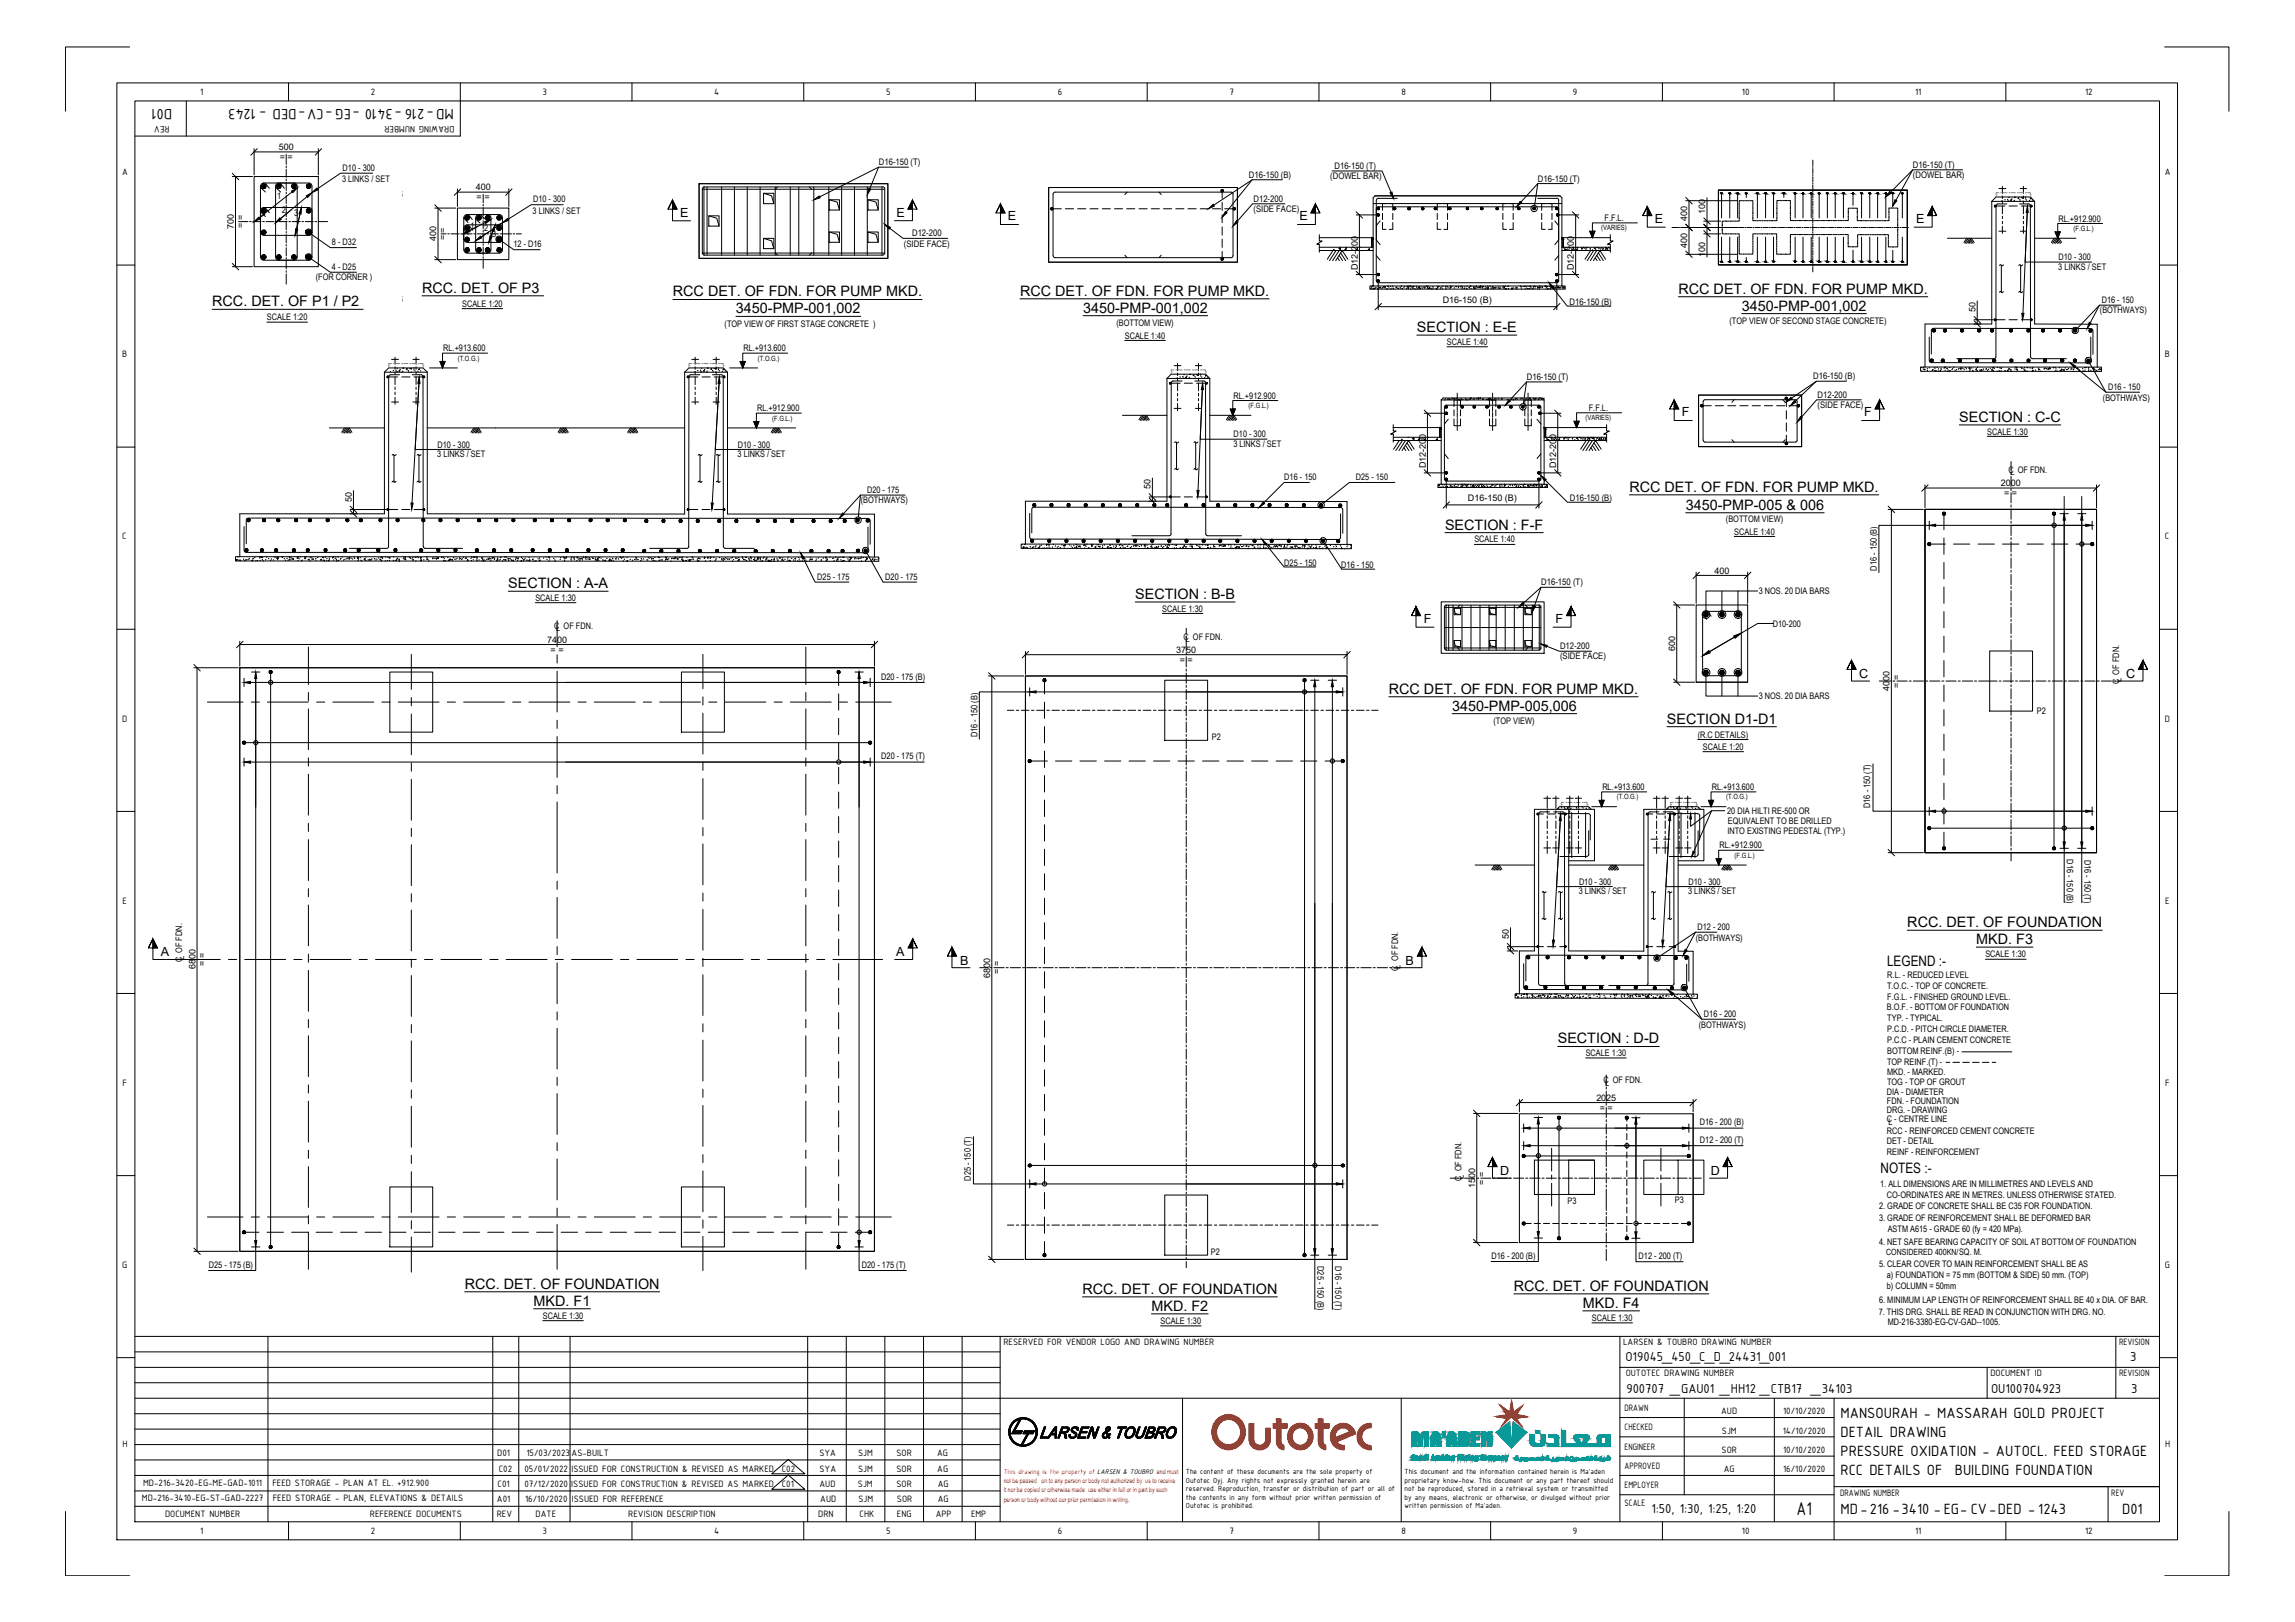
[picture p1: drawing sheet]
<svg xmlns="http://www.w3.org/2000/svg" width="841mm" height="594mm" viewBox="0 0 841 594" stroke-linecap="round" stroke-linejoin="round" font-family="sans-serif">
<defs><g id="words">
<text font-size="7.3" x="658.4" y="554.8">A1</text>
<g font-size="5.9">
<text x="63.1" y="39.8" transform="rotate(-180 63.1 39.8)">D01</text>
<text x="166.3" y="39.8" transform="rotate(-180 166.3 39.8)">MD-216 -3410 -EG -CV-DED - 1243</text>
<text x="674.5" y="519.2">MANSOURAH - MASSARAH GOLD PROJECT</text>
<text x="674.5" y="526.3">DETAIL DRAWING</text>
<text x="674.5" y="533.3">PRESSURE OXIDATION - AUTOCL. FEED STORAGE</text>
<text x="674.5" y="540.4">RCC DETAILS OF</text>
<text x="716.4" y="540.4">BUILDING FOUNDATION</text>
<text x="674.5" y="554.5">MD-216 -3410 -EG- CV-DED - 1243</text>
<text x="777.7" y="554.5">D01</text>
</g>
<g font-size="5.3">
<text x="154.7" y="107.2">RCC. DET. OF P3</text>
<text x="615.1" y="107.5">RCC DET. OF FDN. FOR PUMP MKD.</text>
<text x="77.8" y="112.2">RCC. DET. OF P1 / P2</text>
<text x="246.6" y="108.6">RCC DET. OF FDN. FOR PUMP MKD.</text>
<text x="373.8" y="108.3">RCC DET. OF FDN. FOR PUMP MKD.</text>
<text x="638.3" y="113.8">3450-PMP-001,002</text>
<text x="269.7" y="114.8">3450-PMP-001,002</text>
<text x="396.9" y="114.5">3450-PMP-001,002</text>
<text x="519.2" y="121.6">SECTION : E-E</text>
<text x="718" y="154.5">SECTION : C-C</text>
<text x="597.1" y="180.1">RCC DET. OF FDN. FOR PUMP MKD.</text>
<text x="617.8" y="186.7">3450-PMP-005 &amp; 006</text>
<text x="529.5" y="194">SECTION : F-F</text>
<text x="186.3" y="215.4">SECTION : A-A</text>
<text x="416" y="219.4">SECTION : B-B</text>
<text x="509" y="254.1">RCC DET. OF FDN. FOR PUMP MKD.</text>
<text x="532.1" y="260.3">3450-PMP-005,006</text>
<text x="610.9" y="265.1">SECTION D1-D1</text>
<text x="699" y="339.6">RCC. DET. OF FOUNDATION</text>
<text x="724.2" y="345.8">MKD. F3</text>
<text x="691.5" y="353.8">LEGEND :-</text>
<text x="570.9" y="382.2">SECTION : D-D</text>
<text x="689.1" y="429.7">NOTES :-</text>
<text x="170.3" y="472">RCC. DET. OF FOUNDATION</text>
<text x="396.7" y="473.9">RCC. DET. OF FOUNDATION</text>
<text x="554.8" y="472.8">RCC. DET. OF FOUNDATION</text>
<text x="195.6" y="478.2">MKD. F1</text>
<text x="580" y="479">MKD. F4</text>
<text x="422" y="480.1">MKD. F2</text>
</g>
<g font-size="5.1">
<text x="595.7" y="498.4">O19045_450_C_D_24431_001</text>
<text x="780.7" y="498.4">3</text>
<text x="596" y="510.2">900707 _GAU01 _HH12 _CTB17 _34103</text>
<text x="729.6" y="510.2">OU100704923</text>
<text x="781" y="510.2">3</text>
<text x="605.2" y="554.1">1:50, 1:30, 1:25, 1:20</text>
</g>
<g font-size="4.6">
<text x="249.2" y="79.3">E</text>
<text x="328.6" y="79.3">E</text>
<text x="369.4" y="80.7">E</text>
<text x="476.2" y="80.7">E</text>
<text x="606.4" y="81.7">E</text>
<text x="702.3" y="81.7">E</text>
<text x="616.4" y="152.5">F</text>
<text x="683.1" y="152.5">F</text>
<text x="521.8" y="228.2">F</text>
<text x="570" y="228.2">F</text>
<text x="681.3" y="248.3">C</text>
<text x="779.2" y="248.3">C</text>
<text x="59" y="350.3">A</text>
<text x="328.5" y="350.3">A</text>
<text x="351.8" y="353.3">B</text>
<text x="515.1" y="353.3">B</text>
<text x="549.7" y="430.4">D</text>
<text x="626.9" y="430.4">D</text>
</g>
<g font-size="3.7">
<text x="73.4" y="34.8">1</text>
<text x="135.9" y="34.8">2</text>
<text x="198.8" y="34.7">3</text>
<text x="261.7" y="34.8">4</text>
<text x="324.7" y="34.7">5</text>
<text x="387.7" y="34.8">6</text>
<text x="450.6" y="34.8">7</text>
<text x="513.5" y="34.8">8</text>
<text x="576.4" y="34.7">9</text>
<text x="638.3" y="34.8">10</text>
<text x="701.8" y="34.8">11</text>
<text x="764.1" y="34.8">12</text>
<text x="62.1" y="46.3" transform="rotate(-180 62.1 46.3)">REV</text>
<text x="166.5" y="46.3" transform="rotate(-180 166.5 46.3)">DRAWING NUMBER</text>
<text x="44.7" y="64.2">A</text>
<text x="793.3" y="64.2">A</text>
<text x="44.8" y="130.9">B</text>
<text x="793.4" y="130.9">B</text>
<text x="44.8" y="197.6">C</text>
<text x="793.4" y="197.6">C</text>
<text x="44.7" y="264.3">D</text>
<text x="793.3" y="264.3">D</text>
<text x="44.9" y="331">E</text>
<text x="793.4" y="331">E</text>
<text x="44.9" y="397.7">F</text>
<text x="793.5" y="397.7">F</text>
<text x="44.8" y="464.4">G</text>
<text x="793.4" y="464.4">G</text>
<text x="367.7" y="492.8">RESERVED FOR VENDOR LOGO AND DRAWING NUMBER</text>
<text x="594.8" y="492.8">LARSEN &amp; TOUBRO DRAWING NUMBER</text>
<text x="776.5" y="492.8">REVISION</text>
<text x="595.7" y="504.1">OUTOTEC DRAWING NUMBER</text>
<text x="729.4" y="504.1">DOCUMENT ID</text>
<text x="776.5" y="504.1">REVISION</text>
<text x="595.3" y="516.8">DRAWN</text>
<text x="630.8" y="518">AUD</text>
<text x="653.4" y="518">10/10/2020</text>
<text x="595.3" y="523.9">CHECKED</text>
<text x="631" y="525.1">SJM</text>
<text x="653.3" y="525.1">14/10/2020</text>
<text x="44.9" y="530.1">H</text>
<text x="182.2" y="533.3">D01</text>
<text x="192.9" y="533.3">15/03/2023</text>
<text x="209.5" y="533.3">AS-BUILT</text>
<text x="300.3" y="533.3">SYA</text>
<text x="314.5" y="533.3">SJM</text>
<text x="328.5" y="533.3">SOR</text>
<text x="343.4" y="533.3">AG</text>
<text x="595.3" y="531">ENGINEER</text>
<text x="630.9" y="532.1">SOR</text>
<text x="653.4" y="532.1">10/10/2020</text>
<text x="793.4" y="530.1">H</text>
<text x="182.8" y="539">C02</text>
<text x="192.2" y="539">05/01/2022</text>
<text x="209.4" y="539">ISSUED FOR CONSTRUCTION &amp; REVISED AS MARKED</text>
<text x="286.5" y="539">C02</text>
<text x="300.3" y="539">SYA</text>
<text x="314.4" y="539">SJM</text>
<text x="328.5" y="539">SOR</text>
<text x="343.5" y="539">AG</text>
<text x="595.3" y="538">APPROVED</text>
<text x="631.7" y="539.2">AG</text>
<text x="653.4" y="539.2">16/10/2020</text>
<text x="52.5" y="544.2">MD-216-3420-EG-ME-GAD-1011</text>
<text x="99.8" y="544.2">FEED STORAGE - PLAN AT EL. +912.900</text>
<text x="182.3" y="544.6">C01</text>
<text x="192.2" y="544.6">07/12/2020</text>
<text x="209.4" y="544.6">ISSUED FOR CONSTRUCTION &amp; REVISED AS MARKED</text>
<text x="286.5" y="544.6">C01</text>
<text x="300.3" y="544.6">AUD</text>
<text x="314.4" y="544.6">SJM</text>
<text x="328.5" y="544.6">SOR</text>
<text x="343.7" y="544.6">AG</text>
<text x="595.3" y="545.1">EMPLOYER</text>
<text x="52" y="549.8">MD-216-3410-EG-ST-GAD-2227</text>
<text x="99.9" y="549.6">FEED STORAGE - PLAN, ELEVATIONS &amp; DETAILS</text>
<text x="182.1" y="550.3">A01</text>
<text x="192.4" y="550.3">16/10/2020</text>
<text x="209.5" y="550.3">ISSUED FOR REFERENCE</text>
<text x="300.6" y="550.3">AUD</text>
<text x="314.6" y="550.3">SJM</text>
<text x="328.7" y="550.3">SOR</text>
<text x="343.6" y="550.3">AG</text>
<text x="595.3" y="551.6">SCALE</text>
<text x="674.3" y="548">DRAWING NUMBER</text>
<text x="773.7" y="548">REV</text>
<text x="60.5" y="555.7">DOCUMENT NUMBER</text>
<text x="135.6" y="555.7">REFERENCE DOCUMENTS</text>
<text x="182" y="555.7">REV</text>
<text x="196.3" y="555.7">DATE</text>
<text x="230.2" y="555.7">REVISION DESCRIPTION</text>
<text x="299.9" y="555.7">DRN</text>
<text x="315" y="555.7">CHK</text>
<text x="328.7" y="555.7">ENG</text>
<text x="342.9" y="555.7">APP</text>
<text x="355.8" y="555.7">EMP</text>
<text x="73.4" y="561.7">1</text>
<text x="135.9" y="561.8">2</text>
<text x="198.8" y="561.7">3</text>
<text x="261.7" y="561.7">4</text>
<text x="324.7" y="561.7">5</text>
<text x="387.7" y="561.8">6</text>
<text x="450.6" y="561.7">7</text>
<text x="513.5" y="561.7">8</text>
<text x="576.4" y="561.9">9</text>
<text x="638.3" y="561.7">10</text>
<text x="701.8" y="561.7">11</text>
<text x="764.1" y="561.8">12</text>
</g>
<g font-size="3.3">
<text x="102.1" y="55">500</text>
<text x="102.5" y="58.6">= =</text>
<text x="125.5" y="62.6">D10 - 300</text>
<text x="322.1" y="60.5">D16-150 (T)</text>
<text x="457.7" y="65.1">D16-150 (B)</text>
<text x="487.5" y="65.6">(DOWEL BAR)</text>
<text x="489" y="61.9">D16-150 (T)</text>
<text x="701" y="61.4">D16-150 (T)</text>
<text x="701" y="65.2">(DOWEL BAR)</text>
<text x="125.3" y="66.8">3 LINKS / SET</text>
<text x="174.4" y="69.7">400</text>
<text x="563.6" y="66.5">D16-150 (T)</text>
<text x="101.6" y="73">1</text>
<text x="121.7" y="72.2">3 NOS. 20 DIA BARS</text>
<text x="174.7" y="73.3">= =</text>
<text x="195.4" y="74.1">D10 - 300</text>
<text x="459.3" y="73.8">D12-200</text>
<text x="459.3" y="77.7">(SIDE FACE)</text>
<text x="85.7" y="83.9" transform="rotate(-90 85.7 83.9)">700</text>
<text x="89.3" y="83.5" transform="rotate(-90 89.3 83.5)">= =</text>
<text x="103.3" y="78.2">2</text>
<text x="107.9" y="79.3">3</text>
<text x="172.4" y="83.7">1</text>
<text x="195.2" y="78.4">3 LINKS / SET</text>
<text x="588" y="80.9">F.F.L.</text>
<text x="618.3" y="81.1" transform="rotate(-90 618.3 81.1)">400</text>
<text x="624.9" y="78.4" transform="rotate(-90 624.9 78.4)">100</text>
<text x="754.3" y="81.2">RL.+912.900</text>
<text x="121.7" y="89.8">8 - D32</text>
<text x="159.9" y="88.4" transform="rotate(-90 159.9 88.4)">400</text>
<text x="163.4" y="88" transform="rotate(-90 163.4 88)">= =</text>
<text x="177.4" y="84.6">2</text>
<text x="180.4" y="86.8">3</text>
<text x="334.2" y="86.5">D12-200</text>
<text x="188.2" y="90.6">12 - D16</text>
<text x="331.2" y="90.4">(SIDE FACE)</text>
<text x="618.3" y="90.9" transform="rotate(-90 618.3 90.9)">400</text>
<text x="624.9" y="94" transform="rotate(-90 624.9 94)">100</text>
<text x="754.4" y="95.3">D10 - 300</text>
<text x="121.7" y="98.9">4 - D25</text>
<text x="497.5" y="98.9" transform="rotate(-90 497.5 98.9)">D12-200</text>
<text x="576.8" y="98.9" transform="rotate(-90 576.8 98.9)">D12-200</text>
<text x="754.3" y="98.9">3 LINKS / SET</text>
<text x="115.7" y="102.7">(FOR CORNER )</text>
<text x="121.7" y="110.7">3 NOS. 20 DIA BARS</text>
<text x="169.4" y="112.3">SCALE 1:20</text>
<text x="528.7" y="111">D16-150 (B)</text>
<text x="575.2" y="111.7">D16-150 (B)</text>
<text x="770.2" y="110.9">D16 - 150</text>
<text x="97.8" y="117.3">SCALE 1:20</text>
<text x="265.5" y="119.8">(TOP VIEW OF FIRST STAGE CONCRETE )</text>
<text x="409.1" y="119.6">(BOTTOM VIEW)</text>
<text x="633.8" y="118.8">(TOP VIEW OF SECOND STAGE CONCRETE)</text>
<text x="724" y="114.3" transform="rotate(-90 724 114.3)">50</text>
<text x="769.5" y="114.8">(BOTHWAYS)</text>
<text x="412.2" y="124">SCALE 1:40</text>
<text x="162.4" y="128.6">RL.+913.600</text>
<text x="272.4" y="128.6">RL.+913.600</text>
<text x="530.3" y="126.3">SCALE 1:40</text>
<text x="559.5" y="139.1">D16-150 (T)</text>
<text x="664.4" y="138.9">D16-150 (B)</text>
<text x="772.5" y="142.8">D16 - 150</text>
<text x="452" y="146">RL.+912.900</text>
<text x="666.1" y="145.6">D12-200</text>
<text x="666.1" y="149.5">(SIDE FACE)</text>
<text x="770.6" y="146.7">(BOTHWAYS)</text>
<text x="277.4" y="150.6">RL.+912.900</text>
<text x="582.2" y="150.5">F.F.L.</text>
<text x="452.1" y="160.2">D10 - 300</text>
<text x="728.2" y="159.1">SCALE 1:30</text>
<text x="160.3" y="167.5">3 LINKS / SET</text>
<text x="160.3" y="163.9">D10 - 300</text>
<text x="270.3" y="167.5">3 LINKS / SET</text>
<text x="270.4" y="163.9">D10 - 300</text>
<text x="452" y="163.8">3 LINKS / SET</text>
<text x="522.5" y="171.6" transform="rotate(-90 522.5 171.6)">D12-200</text>
<text x="570.3" y="171.6" transform="rotate(-90 570.3 171.6)">D12-200</text>
<text x="736" y="173.2">C OF FDN.</text>
<text x="421.7" y="179.2" transform="rotate(-90 421.7 179.2)">50</text>
<text x="470.6" y="175.9">D16 - 150</text>
<text x="496.9" y="175.9">D25 - 150</text>
<text x="733.2" y="178.2">2000</text>
<text x="736.7" y="174.1">L</text>
<text x="128.9" y="183.8" transform="rotate(-90 128.9 183.8)">50</text>
<text x="315.5" y="184.4">(BOTHWAYS)</text>
<text x="317.7" y="180.5">D20 - 175</text>
<text x="538" y="183.7">D16-150 (B)</text>
<text x="575.3" y="183.6">D16-150 (B)</text>
<text x="734.5" y="181.7">= =</text>
<text x="632.5" y="191.4">(BOTTOM VIEW)</text>
<text x="635.5" y="195.8">SCALE 1:40</text>
<text x="540.3" y="198.7">SCALE 1:40</text>
<text x="470.6" y="207.3">D25 - 150</text>
<text x="491.5" y="207.9">D16 - 150</text>
<text x="687.8" y="209" transform="rotate(-90 687.8 209)">D16 - 150 (B)</text>
<text x="299.5" y="212.4">D25 - 175</text>
<text x="324.4" y="212.4">D20 - 175</text>
<text x="564.8" y="214.3">D16-150 (T)</text>
<text x="628.3" y="210.1">400</text>
<text x="196.2" y="220.1">SCALE 1:30</text>
<text x="644.5" y="217.6">3 NOS. 20 DIA BARS</text>
<text x="425.9" y="224">SCALE 1:30</text>
<text x="203.1" y="230.3">C OF FDN.</text>
<text x="203.8" y="231.2">L</text>
<text x="649.6" y="229.7">D10-200</text>
<text x="200.5" y="235.4">7400</text>
<text x="201.8" y="239">= =</text>
<text x="431" y="239.2">3750</text>
<text x="433.7" y="234.2">C OF FDN.</text>
<text x="434.4" y="235.1">L</text>
<text x="571.7" y="237.7">D12-200</text>
<text x="613.9" y="238.4" transform="rotate(-90 613.9 238.4)">600</text>
<text x="432.3" y="242.7">= =</text>
<text x="571.7" y="241.5">(SIDE FACE)</text>
<text x="322.9" y="249">D20 - 175 (B)</text>
<text x="696.1" y="251.8" transform="rotate(-90 696.1 251.8)">= =</text>
<text x="776.6" y="250.5" transform="rotate(-90 776.6 250.5)">C OF FDN.</text>
<text x="777.5" y="249.8" transform="rotate(-90 777.5 249.8)">L</text>
<text x="644.5" y="256">3 NOS. 20 DIA BARS</text>
<text x="692.5" y="253" transform="rotate(-90 692.5 253)">4000</text>
<text x="746.4" y="261.6">P2</text>
<text x="358.2" y="270" transform="rotate(-90 358.2 270)">D16 - 150 (B)</text>
<text x="547.3" y="265.3">(TOP VIEW)</text>
<text x="444.1" y="270.9">P2</text>
<text x="622.2" y="270.1">(R.C DETAILS)</text>
<text x="624.1" y="274.6">SCALE 1:20</text>
<text x="322.9" y="278.1">D20 - 175 (T)</text>
<text x="587.2" y="289.4">RL.+913.600</text>
<text x="627.3" y="289.4">RL.+913.600</text>
<text x="633" y="298.3">20 DIA HILTI RE-500 OR</text>
<text x="685.4" y="295.9" transform="rotate(-90 685.4 295.9)">D16 - 150 (T)</text>
<text x="633" y="305.4">INTO EXISTING PEDESTAL (TYP.)</text>
<text x="633.2" y="301.9">EQUIVALENT TO BE DRILLED</text>
<text x="630.1" y="310.7">RL.+912.900</text>
<text x="757.5" y="314.7" transform="rotate(90 757.5 314.7)">D16 - 150 (B)</text>
<text x="763.9" y="314.8" transform="rotate(90 763.9 314.8)">D16 - 150 (T)</text>
<text x="578.6" y="327.6">3 LINKS / SET</text>
<text x="578.6" y="324">D10 - 300</text>
<text x="618.6" y="327.6">3 LINKS / SET</text>
<text x="618.7" y="324">D10 - 300</text>
<text x="622.1" y="340.6">D12 - 200</text>
<text x="552.9" y="343.9" transform="rotate(-90 552.9 343.9)">50</text>
<text x="621.4" y="344.5">(BOTHWAYS)</text>
<text x="66.7" y="352.4" transform="rotate(-90 66.7 352.4)">C OF FDN.</text>
<text x="67.5" y="351.7" transform="rotate(-90 67.5 351.7)">L</text>
<text x="75.2" y="353.8" transform="rotate(-90 75.2 353.8)">= =</text>
<text x="727.6" y="350.6">SCALE 1:30</text>
<text x="71.6" y="355.1" transform="rotate(-90 71.6 355.1)">6800</text>
<text x="362.8" y="358.1" transform="rotate(-90 362.8 358.1)">6800</text>
<text x="366.4" y="356.8" transform="rotate(-90 366.4 356.8)">= =</text>
<text x="512.4" y="355.5" transform="rotate(-90 512.4 355.5)">C OF FDN.</text>
<text x="513.2" y="354.8" transform="rotate(-90 513.2 354.8)">L</text>
<text x="691.6" y="358.3">R.L. - REDUCED LEVEL</text>
<text x="691.5" y="362.2">T.O.C. - TOP OF CONCRETE.</text>
<text x="691.5" y="370.1">B.O.F. - BOTTOM OF FOUNDATION</text>
<text x="691.6" y="366.2">F.G.L. - FINISHED GROUND LEVEL.</text>
<text x="622.5" y="376.4">(BOTHWAYS)</text>
<text x="624.4" y="372.5">D16 - 200</text>
<text x="691.6" y="374">TYP. - TYPICAL.</text>
<text x="691.6" y="378">P.C.D. - PITCH CIRCLE DIAMETER.</text>
<text x="691.6" y="382.1">P.C.C - PLAIN CEMENT CONCRETE</text>
<text x="581.1" y="386.8">SCALE 1:30</text>
<text x="691.5" y="386.1">BOTTOM REINF.(B) -</text>
<text x="691.5" y="390">TOP REINF.(T) -</text>
<text x="691.5" y="393.8">MKD. - MARKED.</text>
<text x="587.6" y="396.8">C OF FDN.</text>
<text x="588.2" y="397.7">L</text>
<text x="691.5" y="400.9">DIA - DIAMETER</text>
<text x="691.5" y="397.4">TOG - TOP OF GROUT</text>
<text x="585" y="403.2">2025</text>
<text x="586.3" y="406.8">= =</text>
<text x="691.5" y="404.3">FDN. - FOUNDATION</text>
<text x="691.5" y="407.6">DRG. - DRAWING</text>
<text x="622.9" y="412.2">D16 - 200 (B)</text>
<text x="691.5" y="411.1">C - CENTRE LINE</text>
<text x="692.1" y="412.2">L</text>
<text x="623" y="418.6">D12 - 200 (T)</text>
<text x="691.5" y="415.3">RCC - REINFORCED CEMENT CONCRETE</text>
<text x="691.5" y="419.1">DET - DETAIL</text>
<text x="691.5" y="423.2">REINF - REINFORCEMENT</text>
<text x="536.5" y="431.8" transform="rotate(-90 536.5 431.8)">L</text>
<text x="355.7" y="432.4" transform="rotate(-90 355.7 432.4)">D25 - 150 (T)</text>
<text x="535.6" y="432.5" transform="rotate(-90 535.6 432.5)">C OF FDN.</text>
<text x="540.5" y="435.2" transform="rotate(-90 540.5 435.2)">1500</text>
<text x="544.1" y="433.8" transform="rotate(-90 544.1 433.8)">= =</text>
<text x="689" y="434.8">1. ALL DIMENSIONS ARE IN MILLIMETRES AND LEVELS AND</text>
<text x="574.4" y="441">P3</text>
<text x="613.8" y="440.7">P3</text>
<text x="688.6" y="442.9">2. GRADE OF CONCRETE SHALL BE C35 FOR FOUNDATION.</text>
<text x="691.5" y="438.7">CO-ORDINATES ARE IN METRES. UNLESS OTHERWISE STATED.</text>
<text x="688.6" y="447.4">3. GRADE OF REINFORCEMENT SHALL BE DEFORMED BAR</text>
<text x="688.6" y="455.8">4. NET SAFE BEARING CAPACITY OF SOIL AT BOTTOM OF FOUNDATION</text>
<text x="691.8" y="451.3">ASTM A615 - GRADE 60 (fy = 420 MPa).</text>
<text x="443.8" y="459.7">P2</text>
<text x="546.6" y="461.1">D16 - 200 (B)</text>
<text x="600.5" y="461.2">D12 - 200 (T)</text>
<text x="76.5" y="464.3">D25 - 175 (B)</text>
<text x="315.8" y="464.3">D20 - 175 (T)</text>
<text x="482.8" y="463.7" transform="rotate(90 482.8 463.7)">D25 - 150 (B)</text>
<text x="489.2" y="463.8" transform="rotate(90 489.2 463.8)">D16 - 150 (T)</text>
<text x="688.6" y="464.1">5. CLEAR COVER TO MAIN REINFORCEMENT SHALL BE AS</text>
<text x="691.5" y="468.2">a) FOUNDATION = 75 mm (BOTTOM &amp; SIDE) 50 mm. (TOP)</text>
<text x="691.5" y="472.2">b) COLUMN = 50mm</text>
<text x="688.6" y="477.1">6. MINIMUM LAP LENGTH OF REINFORCEMENT SHALL BE 40 x DIA. OF BAR.</text>
<text x="198.9" y="483">SCALE 1:30</text>
<text x="425.3" y="484.9">SCALE 1:30</text>
<text x="583.4" y="483.8">SCALE 1:30</text>
<text x="688.5" y="481.6">7. THIS DRG. SHALL BE READ IN CONJUNCTION WITH DRG. NO.</text>
<text x="691.8" y="485.5">MD-216-3380-EG-CV-GAD--1005.</text>
</g>
<text font-size="3.1" x="691.2" y="459.8">CONSIDERED 400KN/SQ. M.</text>
<g font-size="2.9">
<text x="434.6" y="539.9">The content of these documents are the sole property of</text>
<text x="514.7" y="539.9">This document and the information contained herein is Ma'aden</text>
<text x="434.6" y="543.1">Outotec Oyj. Any rights not expressly granted herein are</text>
<text x="514.7" y="543.1">proprietary know-how. This document or any part thereof should</text>
<text x="434.6" y="546.2">reserved. Reproduction, transfer or distribution of part or all of</text>
<text x="434.6" y="549.4">the contents in any form without prior written permission of</text>
<text x="514.7" y="546.2">not be reproduced, stored in a retrieval system or transmitted</text>
<text x="514.7" y="549.4">by any means, electronic or otherwise, or divulged without prior</text>
<text x="434.6" y="552.5">Outotec is prohibited.</text>
<text x="514.7" y="552.5">written permission of Ma'aden.</text>
</g>
<g font-size="2.6">
<text x="586.8" y="84.3">(VARIES)</text>
<text x="759.9" y="84.6">(F.G.L.)</text>
<text x="167.8" y="132.1">(T.O.G.)</text>
<text x="277.7" y="132.1">(T.O.G.)</text>
<text x="457.6" y="149.5">(F.G.L.)</text>
<text x="283" y="154.1">(F.G.L.)</text>
<text x="581.1" y="153.9">(VARIES)</text>
<text x="592.5" y="292.8">(T.O.G.)</text>
<text x="632.6" y="292.8">(T.O.G.)</text>
<text x="635.7" y="314.2">(F.G.L.)</text>
</g>
<text font-size="2.6" fill="#f00" x="367.9" y="539.7">This drawing is the property of LARSEN &amp; TOUBRO and must</text>
<g font-size="2.4" fill="#f00">
<text x="367.8" y="543.2">not be passed on to any person or body not authorized by us to receive</text>
<text x="367.8" y="546.5">it nor be copied or otherwise made use either in full or in part by such</text>
<text x="367.8" y="550">person or body without our prior permission in writing.</text>
</g>
</g></defs>
<!-- layer: CI-CEN -->
<g fill="none" stroke="#000" stroke-width=".37">
<path d="M104.9 56.5v3.7M664.3 58.6v2M104.9 60.8v.6M104.9 62v3M104.9 65.6v.6M104.9 66.8v3M104.9 70.4v.6M104.9 71.6v3M104.9 75.2v.6M104.9 76.4v2.9M104.9 80v.6M177.1 71.2v3.1"/>
<path d="M177.1 74.9v.6M177.1 76v3.1M177.1 79.6v.6M664.3 60.9v.4M664.3 61.7v1.9M664.3 63.9v.4M664.3 64.7v1.9M664.3 66.9v.4M664.3 67.7v1.9M664.3 69.9v.4M664.3 70.7v1.9M664.3 72.9v.4"/>
<path d="M664.3 73.7v1.8M664.3 75.9v.4M664.3 76.7v1.8M664.3 78.9v.4M664.3 79.7v1.8M87.4 81.2h3.5M91.5 81.2h.6M92.7 81.2h3M96.3 81.2h.5M97.5 81.2h2.9M101 81.2h.7M102.3 81.2h2.9"/>
<path d="M104.9 81.2v3M104.9 84.8v.6M104.9 86v3M104.9 89.5v.6M104.9 90.7v3M104.9 94.3v.6M104.9 95.6v2.9M104.9 99.2v.6M105.9 81.2h.6M107 81.2h3.1M110.6 81.2h.6M111.8 81.2h3"/>
<path d="M115.4 81.2h.6M116.6 81.2h3.4M161.6 85.7h1.9M164.1 85.7h.6M165.3 85.7h3M168.9 85.7h.5M170 85.7h3M173.6 85.7h.7M174.9 85.7h2.9M177.1 80.8v3M177.1 84.4v.6M177.1 85.7v2.9"/>
<path d="M177.1 89.3v.5M177.1 90.4v3M177.1 94v.6M177.1 95.2v3.1M178.5 85.7h.6M179.6 85.7h3.1M183.2 85.7h.6M184.4 85.7h3M188 85.7h.6M189.2 85.7h1.9M612.7 83.3h2.3M615.4 83.3h.4"/>
<path d="M616.2 83.3h1.9M618.4 83.3h.4M619.2 83.3h1.9M621.4 83.3h.4M622.2 83.3h1.8M624.4 83.3h.4M625.2 83.3h1.8M627.4 83.3h.4M628.2 83.3h1.8M630.4 83.3h.4M631.1 83.3h1.9M633.4 83.3h.4"/>
<path d="M634.1 83.3h1.9M636.4 83.3h.4M637.1 83.3h1.9M639.4 83.3h.4M640.2 83.3h1.8M642.4 83.3h.3M643.1 83.3h1.9M645.4 83.3h.3M646.1 83.3h1.9M648.4 83.3h.3M649.1 83.3h1.9M651.4 83.3h.3"/>
<path d="M652.1 83.3h1.9M654.4 83.3h.3M655.1 83.3h1.9M657.3 83.3h.4M658.1 83.3h1.9M660.3 83.3h.4M661.1 83.3h1.9M663.3 83.3h.4M664.1 83.3h1.9M664.3 81.9v.4M664.3 82.6v2M664.3 84.9v.4"/>
<path d="M664.3 85.7v1.8M664.3 87.9v.4M664.3 88.7v1.8M664.3 90.9v.4M664.3 91.7v1.8M664.3 93.9v.4M664.3 94.6v1.9M664.3 96.9v.4M664.3 97.6v2M666.3 83.3h.4M667.1 83.3h1.8M669.3 83.3h.4"/>
<path d="M670.1 83.3h1.8M672.3 83.3h.4M673.1 83.3h1.8M675.3 83.3h.4M676 83.3h1.9M678.3 83.3h.4M679.1 83.3h1.8M681.3 83.3h.4M682.1 83.3h1.8M684.3 83.3h.4M685 83.3h1.9M687.3 83.3h.3"/>
<path d="M688 83.3h1.9M690.3 83.3h.4M691 83.3h1.9M693.3 83.3h.4M694 83.3h1.9M696.3 83.3h.3M697 83.3h2.3M104.9 100.3v3.8M534 144v1.6M534 145.9v.3M534 146.5v1.5M534 148.3v.3"/>
<path d="M534 148.9v1.5M534 150.7v.3M534 151.3v1.5M534 153v.3M534 153.6v1.6M534 155.5v.3M534 156.1v1.6M547 144v1.6M547 145.9v.3M547 146.5v1.5M547 148.3v.3M547 148.9v1.5"/>
<path d="M547 150.7v.3M547 151.3v1.5M547 153v.3M547 153.6v1.6M547 155.5v.3M547 156.1v1.6M560 144v1.6M560 145.9v.3M560 146.5v1.5M560 148.3v.3M560 148.9v1.5M560 150.7v.3"/>
<path d="M560 151.3v1.5M560 153v.3M560 153.6v1.6M560 155.5v.3M560 156.1v1.6M737 169.1v3.1M737 172.9v.8M737 174.4v3.8M737 179v.7M737 180.4v3.8M737 184.9v.8M737 186.4v3.8"/>
<path d="M737 190.9v.8M737 192.4v3.7M737 196.9v.8M737 198.4v3.8M737 202.9v.7M737 204.4v3.7M737 208.9v.7M737 210.4v3.7M737 214.9v.7M737 216.4v3.7M113 237v13.7M150.7 239.7v12.8"/>
<path d="M204.2 227.3v9.6M204.2 239.8v3M257.6 239.7v12.5M295.3 237v13.7M434.7 230.1v2.2M434.7 233.1v.7M434.7 234.5v3.8M434.7 239v.8M737 220.9v.7M737 222.3v3.8M737 226.8v.8M737 228.3v3.8"/>
<path d="M737 232.8v.8M737 234.3v3.8M737 238.8v.8M76 257.1h13.1M92.1 257.1h3M98 257.1h15M113 253.6v3M113 259.6v15M116 257.1h3M122 257.1h15M139.9 257.1h3M146 257.1h14.9"/>
<path d="M150.7 255.5v3M163.9 257.1h3M169.9 257.1h15M187.9 257.1h3M193.8 257.1h15M204.2 245.8v15M211.8 257.1h3M217.8 257.1h15M235.7 257.1h3M241.8 257.1h14.9M257.6 255.2v3M259.7 257.1h3"/>
<path d="M265.7 257.1h15M283.7 257.1h3M289.6 257.1h15M295.3 253.6v3M295.3 259.6v15M307.6 257.1h3M313.6 257.1h13M434.7 240.6v3.7M434.7 245v.8M434.7 246.5v3.8M434.7 251v.8M434.7 252.5v3.8"/>
<path d="M434.7 257v.7M434.7 258.5v3.7M688.7 249.4h4.2M693.7 249.4h.7M695.1 249.4h3.8M699.6 249.4h.8M701.2 249.4h3.7M705.6 249.4h.8M707.1 249.4h3.8M711.6 249.4h.8M713.1 249.4h3.8M717.6 249.4h.7"/>
<path d="M719.1 249.4h3.8M723.6 249.4h.8M725.1 249.4h6.7M732.6 249.4h.7M734.1 249.4h3.8M737 240.3v3.8M737 244.8v.7M737 246.3v3.7M737 250.8v.8M737 252.3v3.7M737 256.8v.7M737 258.3v3.7"/>
<path d="M738.6 249.4h.7M740.1 249.4h3.7M744.6 249.4h.7M746.1 249.4h3.7M750.6 249.4h.7M752.1 249.4h3.7M756.6 249.4h.7M758 249.4h3.8M762.5 249.4h.8M764 249.4h3.8M768.5 249.4h.8M770 249.4h3.8"/>
<path d="M774.5 249.4h.8M776 249.4h2.5M113 277.6v3M150.7 261.5v15M150.7 279.5v3M204.2 263.8v3M204.2 269.8v14.9M257.6 261.2v15M257.6 279.2v3M295.3 277.6v3M434.7 263v.8M434.7 264.5v3.7"/>
<path d="M434.7 269v.7M434.7 270.5v3.7M434.7 275v.7M434.7 276.5v3.7M737 262.8v.7M737 264.3v3.7M737 268.7v.8M737 270.3v3.7M737 274.8v.7M737 276.2v3.8M113 283.6v14.9M150.7 285.4v15"/>
<path d="M204.2 293.7v26M204.2 287.8v2.9M257.6 285.2v14.9M295.3 283.6v14.9M434.7 280.9v.8M434.7 282.5v3.7M434.7 286.9v.8M434.7 288.4v3.8M434.7 292.9v.8M434.7 294.4v3.8M434.7 298.9v.7M737 280.7v.8"/>
<path d="M737 282.2v3.8M737 286.7v.8M737 288.2v3.7M737 292.7v.8M737 294.2v3.8M737 298.7v.7M113 301.6v2.9M113 307.5v15M150.7 303.4v3M150.7 309.4v15M257.6 303.1v3M257.6 309.1v15"/>
<path d="M295.3 301.6v2.9M295.3 307.5v15M434.7 300.4v3.7M434.7 304.9v.8M434.7 306.4v3.7M434.7 310.9v.7M434.7 312.4v3.7M434.7 316.9v.7M434.7 318.4v3.7M737 300.2v3.7M737 304.7v.7M737 306.2v3.7"/>
<path d="M737 310.7v.7M737 312.2v3.1M113 325.5v3M113 331.5v14.9M150.7 327.3v3M150.7 333.3v15M204.2 322.7v3M204.2 328.7v15M257.6 327.1v2.9M257.6 333.1v14.9M295.3 325.5v3M295.3 331.5v14.9"/>
<path d="M434.7 322.8v.8M434.7 324.4v3.7M434.7 328.9v.7M434.7 330.3v3.8M434.7 334.8v.8M434.7 336.4v3.7M62.5 351.4h18.2M83.7 351.4h3M89.7 351.4h15M107.7 351.4h2.9M113 349.4v3M113 355.4v15"/>
<path d="M113.7 351.4h14.9M131.6 351.4h3M137.6 351.4h15M150.7 351.3v3M150.7 357.3v15M155.6 351.4h3M161.6 351.4h14.9M179.5 351.4h3M185.5 351.4h15M203.5 351.4h2.9M204.2 346.7v2.9M204.2 352.7v14.9"/>
<path d="M209.5 351.4h14.9M227.4 351.4h3M233.4 351.4h15M251.4 351.4h3M257.4 351.4h14.9M257.6 351v3M257.6 357v15M275.3 351.4h3M281.3 351.4h15M295.3 349.4v3M295.3 355.4v15M299.3 351.4h2.9"/>
<path d="M305.3 351.4h18.2M359 354.4h3M362.7 354.4h.8M364.2 354.4h3.8M368.7 354.4h.8M370.2 354.4h3.8M374.7 354.4h.7M376.2 354.4h3.7M380.7 354.4h.8M382.2 354.4h3.7M386.7 354.4h.7M388.2 354.4h3.7"/>
<path d="M392.7 354.4h.7M394.2 354.4h3.7M398.6 354.4h.8M400.2 354.4h3.7M404.7 354.4h.7M406.1 354.4h3.8M410.6 354.4h.8M412.1 354.4h3.8M416.6 354.4h.8M418.1 354.4h3.7M422.6 354.4h.8M424.1 354.4h6.5"/>
<path d="M431.4 354.4h.7M432.9 354.4h3.7M434.7 340.8v.8M434.7 342.3v3.7M434.7 346.8v.8M434.7 348.3v3.8M434.7 352.8v.7M434.7 354.3v3.7M434.7 358.8v.8M437.4 354.4h.7M438.9 354.4h3.7M443.3 354.4h.8"/>
<path d="M444.8 354.4h3.8M449.4 354.4h.7M450.8 354.4h3.8M455.3 354.4h.8M456.8 354.4h3.8M461.3 354.4h.8M462.8 354.4h3.7M467.3 354.4h.8M468.8 354.4h3.8M473.3 354.4h.7M474.8 354.4h3.7M479.3 354.4h.7"/>
<path d="M480.8 354.4h3.7M485.3 354.4h.7M486.8 354.4h3.7M491.3 354.4h.7M492.7 354.4h3.8M497.2 354.4h.8M498.7 354.4h3.8M503.2 354.4h.8M504.7 354.4h3.8M509.2 354.4h.8M510.7 354.4h3.6M113 373.4v3"/>
<path d="M113 379.4v14.9M150.7 375.3v3M204.2 370.6v3M204.2 376.6v15M257.6 375v3M295.3 373.4v3M295.3 379.4v14.9M434.7 360.3v3.7M434.7 364.8v.7M434.7 366.3v3.7M434.7 370.8v.7M434.7 372.3v3.7"/>
<path d="M434.7 376.7v.8M434.7 378.3v3.7M113 397.4v2.9M150.7 381.2v15M150.7 399.2v3M204.2 394.6v3M257.6 381v14.9M257.6 398.9v3M295.3 397.4v2.9M434.7 382.7v.8M434.7 384.2v3.8M434.7 388.7v.8"/>
<path d="M434.7 390.2v3.8M434.7 394.7v.7M434.7 396.2v3.7M588.6 393.8v3.6M588.6 398.1v.8M588.6 399.6v3.8M113 403.3v15M150.7 405.2v15M204.2 400.5v15M204.2 418.5v3M257.6 404.9v15M295.3 403.3v15"/>
<path d="M434.7 400.7v.8M434.7 402.2v3.7M434.7 406.7v.7M434.7 408.2v3.7M434.7 412.7v.7M434.7 414.2v3.7M434.7 418.6v.8M588.6 404.1v.7M588.6 405.6v3.7M588.6 410.1v.8M588.6 411.6v3.7M588.6 416.1v.7"/>
<path d="M588.6 417.6v3.7M113 421.3v3M113 427.3v14.9M150.7 423.1v3M150.7 429.1v15M204.2 424.5v15M257.6 422.9v2.9M257.6 428.9v14.9M295.3 421.3v3M295.3 427.3v14.9M434.7 420.2v3.7M434.7 424.7v.7"/>
<path d="M434.7 426.1v3.8M434.7 430.6v.8M434.7 432.1v3.8M434.7 436.6v.8M434.7 438.1v3.7M531.4 431.5h3M535.2 431.5h.7M536.7 431.5h3.7M541.2 431.5h.7M542.7 431.5h3.7M547.1 431.5h.8M548.6 431.5h3.8"/>
<path d="M553.1 431.5h.8M554.6 431.5h3.8M559.1 431.5h.8M560.6 431.5h3.8M565.1 431.5h.8M566.6 431.5h3.7M568.6 420.6v8.3M568.6 430.4v1.5M568.6 433.4v8.3M571.1 431.5h.8M572.6 431.5h3.8M577.1 431.5h.7"/>
<path d="M578.6 431.5h3.7M583.1 431.5h.7M584.6 431.5h3.7M588.6 435.5v7.8M588.6 422.1v.7M588.6 423.6v3.7M588.6 428v.8M588.6 429.6v3.7M588.6 434.1v.7M589.1 431.5h.7M590.6 431.5h3.7M595.1 431.5h.7"/>
<path d="M596.5 431.5h3.8M601 431.5h.8M602.5 431.5h3.8M607 431.5h.8M608.5 431.5h3.8M608.7 420.6v8.3M608.7 430.4v1.5M608.7 433.4v8.3M613 431.5h.8M614.5 431.5h3.8M619 431.5h.7M620.5 431.5h3"/>
<path d="M76 445.7h13.1M92.1 445.7h3M98 445.7h15M113 445.2v3M113 451.2v13.7M116 445.7h3M122 445.7h15M139.9 445.7h3M146 445.7h14.9M150.7 447.1v3M150.7 453.1v12.8M163.9 445.7h3"/>
<path d="M169.9 445.7h15M187.9 445.7h3M193.8 445.7h15M204.2 442.5v2.9M204.2 448.5v16.4M211.8 445.7h3M217.8 445.7h15M235.7 445.7h3M241.8 445.7h14.9M257.6 446.8v3M257.6 452.8v12.6M259.7 445.7h3"/>
<path d="M265.7 445.7h15M283.7 445.7h3M289.6 445.7h15M295.3 445.2v3M295.3 451.2v13.7M307.6 445.7h3M313.6 445.7h13M434.7 442.6v.8M434.7 444.1v3.8M434.7 448.6v.7M434.7 450.1v3.7M434.7 454.6v.7"/>
<path d="M434.7 456.1v3.7M588.6 444v.8M588.6 445.6v3.7M588.6 450.1v.7M588.6 451.5v3.8M588.6 456v.8M588.6 457.6v4.1M434.7 460.6v.7M434.7 462.1v2.2"/>
</g>
<!-- layer: CI-NEWLINES -->
<g fill="none" stroke="#000" stroke-width=".37">
<path d="M93.1 64.7h23.6v33h-23.6zM167.6 76.2h18.9v18.9h-18.9zM506.6 78.2v2.2M507.9 74.6h-1.3v2.4M509.1 74.6h1.3v2.4M510.4 78.2v2.2M526.7 78.2v2.2M528 74.6h-1.3v2.4M529.1 74.6h1.4v2.4M530.5 78.2v2.2M550.7 78.2v2.2M552.1 74.6h-1.4v2.4"/>
<path d="M553.2 74.6h1.3v2.4M554.5 78.2v2.2M565 78.2v2.2M566.3 74.6h-1.3v2.4M567.4 74.6h1.3v2.4M568.7 78.2v2.2M729.9 73.8h15.7v44.9l22.9 .1v15.7l-63.1-.1v-15.7h24.5zM502.6 87.6h.6M503.2 87.1h-.6v3.5M506.6 81.5v2.5h1.3M510.4 81.5v2.5h-1.3M526.7 81.5v2.5h1.3"/>
<path d="M530.5 81.5v2.5h-1.4M550.7 81.5v2.5h1.4M554.5 81.5v2.5h-1.3M565 81.5v2.5h1.3M568.7 81.5v2.5h-1.3M572.4 87.1h.6v3.5M572.4 87.6h.6M527.5 157.2h.6M528.1 146.5l.8-.7h36.2l.8 .7M528.1 156.6h-.6v3.6M532.8 148.9v-2.4h2.4v2.4M532.8 153.4v2.5h2.4v-2.5"/>
<path d="M532.8 150.1v2.2M535.2 150.1v2.2M545.8 148.9v-2.4h2.4v2.4M545.8 153.4v2.5h2.4v-2.5M545.8 150.1v2.2M548.2 150.1v2.2M558.8 148.9v-2.4h2.4v2.4M558.8 153.4v2.5h2.4v-2.5M558.8 150.1v2.2M561.2 150.1v2.2M565.9 156.6h.5v3.6M565.9 157.2h.5"/>
<path d="M87.9 188.2h53v-51.9h15.7v51.9l94.3 .1v-52h15.7v52h53.8v15.7l-232.5-.1zM375.8 183.6h51.8v-45h15.7v45l50.3 .1v15.7l-117.8-.1zM705.4 186.6h62.9v125.7h-62.9zM621.6 221.6h18.8v28.3h-18.8zM87.9 244.6h232.5v213.7h-232.5zM375.8 247.6h117.8v213.7h-117.8zM621.6 249.9h18.8M570.6 296.4l.9-.9h10.7l.9 .9M574.9 296.4v51.9l27.5 .1v-52h12.6M610.6 296.4l1-.9h10.6l1 .9M615 296.4h9.4v18.9h-9.4M615 296.4v52h5.5v15.7l-63.7-.1v-15.7h5.5v-51.9h22v18.9h-9.4"/>
<path d="M620.5 407.8v47.3"/>
</g>
<!-- layer: CI-TEXT -->
<g fill="none" stroke="#000" stroke-width=".37">
<path d="M77.8 113.3h55.3M97.8 118h14.9M154.7 108.3h44.5M169.4 113h14.8M246.6 109.7h91.3M269.7 115.9h45.7M373.8 109.4h91.3M396.9 115.6h45.7M615.1 108.7h91.3M638.3 114.9h45.7M412.2 124.7h14.8M519.2 122.7h36.6"/>
<path d="M530.3 127h14.8M718 155.6h37.2M728.2 159.8h14.9M529.5 195.1h36.1M540.3 199.4h14.8M597.1 181.2h91.4M617.8 187.8h50.7M635.5 196.5h14.9M186.3 216.5h36.6M196.2 220.7h14.9M416 220.5h36.6M425.9 224.7h14.9"/>
<path d="M509 255.2h91.3M532.1 261.4h45.7M610.9 266.2h40.1M622.2 270.9h18.4M624.1 275.3h14.8M699 340.7h71.4M724.2 346.9h20.8M727.6 351.3h14.9M570.9 383.3h37.2M581.1 387.5h14.9M170.3 473.1h71.4M195.6 479.4h20.8"/>
<path d="M396.7 475h71.4M554.8 473.9h71.4M198.9 483.7h14.9M422 481.2h20.8M425.3 485.6h14.9M580 480.1h20.8M583.4 484.5h14.8"/>
</g>
<!-- layer: CI-DIM -->
<g fill="none" stroke="#000" stroke-width=".37">
<path d="M93.1 54.5v9.6M93.1 55.6h23.6M116.7 54.5v9.6M85.1 64.7h7.4M86.3 64.7v33M97.1 78.4l-2.1 1.5M106.9 76.7l-4.1 3.4M107 70.3l-13.9 10.9M110 78.3l-1.9 7.9M110.5 76l-1.8 7.9M112.5 72l-11.5 9.6M136.6 63.4h-11.8l-8.5 5.8"/>
<path d="M159.3 76.2h7.7M160.5 76.2v18.9M167.6 69.2v6.4M167.6 70.4h18.9M186.5 69.2v6.4M206.4 75h-11.8l-8.5 5.4M256.2 67.3h69.2v27.3h-69.2zM259.7 79.1h3.8v3.7h-3.8zM259.7 79.1l3 .8 .8 2.9M279.8 70.8h3.8v3.8h-3.8zM279.8 70.8l2.9 .9 .9 2.9M303.9 73.2h3.7v3.7h-3.7z"/>
<path d="M303.9 73.2l2.9 .8 .8 2.9M318.1 73.2h3.7v3.7h-3.7zM318.1 73.2l2.9 .8 .8 2.9M322 61.2l-3.3 7.9M332.9 61.2h-10.9l-21.6 10.9M384.3 68.7h69.2v27.3h-69.2zM458.9 65.8l-9.5 11.9M469.8 65.8h-10.9l-14.1 9.4M470.9 74.6h-11.9l-5.6 6.4M488.2 62.6h18.3l3.3 7.9M497 78.7h7.5M498.2 78.7v21.9"/>
<path d="M571.1 78.7h7.5M576.6 67.2h-13.1l-6.2 6.8M577.4 78.7v21.9M617.8 73.5h19M618.9 73.5v19.6M625.5 72.4v21.8M629.7 69.7h69.3v27.3h-69.3zM637.4 75.1v.7M637.4 76.9v.7M637.4 78.7v.7M638.5 73.5h-1.1v.6M639.5 73.5h.7"/>
<path d="M641.3 73.5h1.1v.5M642.4 75v.7M642.4 76.8v.7M642.4 78.6v.7M651.2 75v.7M651.2 76.8v.7M651.2 78.5v.8M652.2 73.5h-1v.5M653.3 73.5h.7M655.1 73.5h1v.4M656.1 75v.7M656.1 76.8v.7"/>
<path d="M656.1 78.5v.7M677.3 79.9v.9h-1.2M677.3 78.2v.7M678.4 76.3h-1.1v.8M679.5 76.3h1.1v.8M680.6 79.9v.9h.9M680.6 78.2v.7M692.2 79.9v.9h-.8M692.2 78.2v.7M693.3 76.2h-1.1v.9M694.4 76.2h1v.4M695.4 77.7v.7"/>
<path d="M695.4 79.4v.8M700.9 62.2l-6.1 11.2M719.2 62.2h-18.3l-8.1 8.3M742.9 77.8l-.8 18.2h24.5M743 75.5l-1.7 39.3M85.1 97.7h7.4M159.3 95.1h7.7M174.9 83l-2.8 1.5M177.8 81.5l-7.8 4.1M179.2 84.9l-2.9 1.9M180.7 84.6l-1.6 4.2M181.5 82.4l-1.6 4.2"/>
<path d="M182.2 82.9l-7.9 5.3M279.8 87.3h3.8v3.8h-3.8zM279.8 87.3l2.9 .9 .9 2.9M303.9 85h3.7v3.7h-3.7zM303.9 85l2.9 .8 .8 2.9M318.1 85h3.7v3.7h-3.7zM318.1 85l2.9 .8 .8 2.9M326.1 83.6l4.8 3.7h16.4M483.5 86v2.3h1l-2 1.2h1v2.9M590.1 86v2.3h1l-2 1.2h1v2.9M617.8 83.3h19M617.8 93.1h19"/>
<path d="M624.4 81h6.1M624.4 85.7h6.1M631.1 84.7v1h.8M631.1 83v.7M631.9 81h-.8v.9M633 81h.7M633 85.7h.7M634.8 81h.7M634.8 85.7h.7M636.6 85.7h.8v.5M637.4 80.4v.6h-.8M637.4 92.6v.5h1"/>
<path d="M637.4 87.3v.6M637.4 89v.7M637.4 90.8v.7M639.5 93.1h.7M642.4 80.4v.4h1.2M642.4 92.6v.5h-1.1M642.4 87.3v.6M642.4 89v.7M642.4 90.8v.7M643.5 85.7h-1.1v.5M644.6 85.7h.7M644.6 80.8h.7"/>
<path d="M646.4 85.7h.7M646.4 80.8h.7M648.1 85.7h.7M648.2 80.8h.7M649.9 85.7h1.2v.5M651.1 92.6v.5h1.1M651.1 87.3v.7M651.1 89v.8M651.1 90.8v.7M651.2 80.3v.5h-1.3M653.2 93.1h.8M656.1 80.3v.5h1.2"/>
<path d="M656.1 92.7v.4h-1.1M656.1 87.4v.7M656.1 89.2v.7M656.1 90.9v.7M657.3 85.9h-1.2v.4M658.4 85.9h.7M658.4 80.8h.7M660.1 85.9h.8M660.2 80.8h.7M661.9 85.9h.7M662 80.8h.7M663.7 85.9h.7"/>
<path d="M663.7 80.8h.7M665.4 85.9h.7M665.5 80.8h.7M667.2 85.9h.7M667.2 80.8h.8M669 85.9h.7M669 80.8h.7M670.8 85.9h.6M670.8 80.8h.7M672.5 80.8h.8M672.5 85.9h.7M674.3 85.9h.7"/>
<path d="M674.3 80.8h.7M676 85.9h1.3v.9M677.3 89.6v.8h1.2M677.3 87.8v.7M680.7 89.6v.8h-1.2M680.7 87.8v.7M681.4 86h-.7v.8M682.5 86h.7M682.5 80.8h.7M684.3 86h.6M684.3 80.8h.7M686 86h.7"/>
<path d="M686.1 80.8h.7M687.8 86h.7M687.8 80.8h.7M689.6 86h.7M689.6 80.8h.7M691.3 86h.7v.8M692 89.6v.8h1.2M692 87.9v.6M695.4 90.1v.3h-1.1M695.4 81.2v.7M695.4 83v.7M695.4 84.7v.7"/>
<path d="M695.4 86.5v.7M695.4 88.3v.7M734.2 97l-.5 .4-.6-.5-.4 .3M741.2 97l-.4 .4-.6-.5-.4 .3M497 100.6h7.5M505.1 103.5v10M505.1 112.3h65.4M569.1 105.4l5.2 6.7h16M570.5 103.5v10M571.1 100.6h7.5M723.4 118.7h2.6M723.4 117.1h7.2"/>
<path d="M724.6 110.2v8.5M734.2 106.8l-.6 .4-.4-.5-.5 .3M741.2 106.8l-.6 .4-.3-.5-.5 .3M777.3 111.8h-7.9l-3.4 6.5M153.7 138.1l-2.7 46.1M157.4 134.8h10.2M263.6 138.1l-2.6 46.1M267.4 134.8h10.3M572.5 139.9h-13.1l-6.2 6.8M665.6 139.6l-7.8 7.4M676.6 139.6h-11l-9 6.2M760.4 134.4l11.3 9.3h12.4"/>
<path d="M153.5 140.4l-1.4 24.2h20.5M263.5 140.4l-1.4 24.2h20.5M440.6 142.7l-.8 18.2 24.5-.1M440.7 140.3l-1.7 39.3M510.6 155.5v2.4h1l-2 1.1h1v2.9M521.9 151.4h7.5M523.1 151.4v21.8M564.5 151.4h7.5M570.9 151.4v21.8M588.8 155.5v2.4h1l-2.1 1.1h1.1v2.9M682.1 146.4h-16.4l-5.6 6.4M129.5 179.7v8.5"/>
<path d="M145.1 176.3l-.4 .4-.6-.5-.4 .3M145.2 166.5l-.5 .3-.5-.4-.5 .3M154.3 166.5l-.4 .3-.6-.4-.4 .3M154.3 176.3l-.4 .4-.7-.5-.4 .3M257.3 166.5l-.4 .3-.6-.4-.5 .3M257.3 176.3l-.4 .4-.7-.5-.4 .3M263.9 166.5l-.4 .3-.5-.4-.5 .3M263.9 176.3l-.4 .4-.6-.5-.4 .3M422.3 175.1v8.5M431.9 161.9l-.4 .3-.6-.4-.5 .3M431.9 171.7l-.5 .4-.5-.5-.5 .3M438.9 171.7l-.4 .4-.6-.5-.4 .3"/>
<path d="M439 161.9l-.4 .3-.6-.4-.5 .3M479.9 176.7h-9.3l-7.5 7.5M494.5 176.7h16.7M521.9 173.2h7.5M530 176.2v9.9M564 176.2v9.9M564.5 173.2h7.5M566.3 175.9l8.1 8.1h15.7M705.4 177.6v8.4M705.4 178.7h62.9M768.3 177.6v8.4M128.3 188.2h2.7"/>
<path d="M128.3 186.6h13.2M331.7 181.3h-16.4l-6.2 6.8M421.1 183.6h2.6M421.1 182h7.2M463.9 199.4l6.7 8.3h11.6M530 184.9h34M691.9 186.6h12.9M693.1 186.6v125.7M705.4 186.6h62.9v125.7h-62.9zM707 192.4h-18.5v17.3M707 190.9v3M709.3 192.4h57.4"/>
<path d="M754.9 188.1h3.1M756.4 181.8v148.8M761.4 188.1h3M762.9 181.8v148.8M766.7 190.9v3M294.4 204.5l4.3 8.7h12.4M323.6 213.2h12.3M491.7 208.5h12.1M564.7 215.1l-2.4 6.8M575.7 215.1h-11l-6.4 5.8M621.6 209.6v11.4M621.6 210.7h18.8"/>
<path d="M640.4 209.6v11.4M87.9 234.9v9.1M87.9 236.1h232.5M320.4 234.9v9.1M375.8 238.6v8.4M375.8 239.8h117.8M493.6 238.6v8.4M532.8 234.6h2.4v2.4h-2.4zM532.8 234.6l.5 1.9 1.9 .5M532.8 222.8h2.4v2.3h-2.4zM532.8 222.8l.5 1.9 1.9 .4M545.8 234.6h2.4v2.4h-2.4z"/>
<path d="M545.8 234.6l.4 1.9 2 .5M545.8 222.8h2.4v2.3h-2.4zM545.8 222.8l.4 1.9 2 .4M558.8 234.6h2.4v2.4h-2.4zM558.8 234.6l.4 1.9 2 .5M558.8 222.8h2.4v2.3h-2.4zM558.8 222.8l.4 1.9 2 .4M566.9 236.7l4.5 1.8h11.9M613.3 221.6h7.7M614.5 221.6v28.3M635.6 233.4l-11.7 6.8M649.9 228.4h-5.8l-17.6 10.3"/>
<path d="M729.1 238.4h15.7v22h-15.7zM71.1 244.6h16.2M72.2 244.6v213.7M87.9 244.6h232.5v213.7h-232.5zM89.4 248.4v3.1M91.8 250h246.9M92.2 246.1h3M93.7 246.1v208.3M142.9 246.1h15.7v22.1h-15.7zM249.7 246.1h15.8v22.1h-15.8zM313.3 246.1h3M314.8 246.1v208.3"/>
<path d="M318.9 248.4v3.1M362.3 247.6h12.9M363.5 247.6v213.7M375.8 247.6h117.8v213.7h-117.8zM377.3 253.4h-18.4v17.3M377.3 251.9v3M379.7 253.4h112.4M426.8 249.1h15.7v22.1h-15.7zM480.3 249.1h3M481.8 251.5v228.1M486.7 249.1h3.1M488.3 251.5v228.1"/>
<path d="M492.1 251.9v3M613.3 249.9h7.7M89.4 277.6v3M91.8 279.1h246.9M318.9 277.6v3M686.4 279.8v17.3h20.6M571.9 298.1l-2.6 46.3M583.3 295.5h9.1M612 298.1l-2.6 46.3M623.3 295.5h9.2M627.2 296.9l-6.5 15M632.1 296.9h-4.9l-7.7 5.8v-2.8"/>
<path d="M707 295.6v3M709.3 297.1h57.4M766.7 295.6v3M571.8 300.5l-1.4 24.3 20.5-.1M611.9 300.5l-1.4 24.3 20.4-.1M691.9 312.3h12.9M754.9 310.7h3.1M761.4 310.7h3M553.5 339.8v8.5M566.6 326.6l-.4 .4-.6-.5-.5 .3M566.6 336.4l-.4 .4-.7-.5-.4 .3M572.6 326.6l-.4 .4-.6-.5-.5 .3"/>
<path d="M572.6 336.4l-.5 .4-.6-.5-.4 .3M606.7 326.6l-.5 .4-.5-.5-.5 .3M606.7 336.4l-.5 .4-.6-.5-.4 .3M612.6 336.4l-.4 .4-.6-.5-.4 .3M612.7 326.6l-.5 .4-.5-.5-.5 .3M552.4 348.3h3.8M552.4 346.7h10.6M629.1 341.4h-7.8l-3.4 6.5M613.1 364.1l10.5 9.2h12.4M356.7 416.3v17.3h20.6M540 407.8h16.2M541.2 407.8v47.3"/>
<path d="M556.8 407.9h63.7v47.2h-63.7zM556.8 402.7v4.5M556.8 403.8h63.7M558.4 411.7v3M558.4 418.1v3M560.7 413.2h78.1M560.7 419.6h78.1M562.2 409.3h3.1M563.7 409.3v41.8M598 409.4h3M599.5 409.4v41.8M618.9 411.7v3"/>
<path d="M618.9 418.1v3M620.5 402.7v4.5M142.9 434.7h15.7v22h-15.7zM249.7 434.7h15.8v22h-15.8zM377.3 432.1v3M379.7 433.6h112.4M426.8 437.7h15.7v22h-15.7zM492.1 432.1v3M562.3 424.9h12.6v12.6h-12.6zM602.4 424.9h12.6v12.6h-12.6zM71.1 458.3h16.2M92.2 456.7h3"/>
<path d="M93.7 456.7v8.6h-17.3M313.3 456.7h3M314.8 456.7v8.6h17.3M480.3 459.7h3M486.7 459.7h3.1M540 455.1h16.2M562.2 453.4h3.1M563.7 453.4v8.6h-17.3M598 453.5h3M599.5 453.5v8.6h17.3M362.3 461.3h12.9"/>
<circle cx="752.7" cy="192.4" r=".78"/>
<circle cx="762.9" cy="199.3" r=".78"/>
<circle cx="99.2" cy="249.9" r=".78"/>
<circle cx="478.1" cy="253.4" r=".78"/>
<circle cx="93.7" cy="272" r=".78"/>
<circle cx="307.3" cy="279.1" r=".78"/>
<circle cx="488.3" cy="278.7" r=".78"/>
<circle cx="712.4" cy="297.1" r=".78"/>
<circle cx="756.5" cy="303.3" r=".78"/>
<circle cx="571.3" cy="413.2" r=".78"/>
<circle cx="596.2" cy="419.6" r=".78"/>
<circle cx="382.8" cy="433.6" r=".78"/>
<circle cx="481.8" cy="426.8" r=".78"/>
<circle cx="563.8" cy="423.3" r=".78"/>
<circle cx="314.8" cy="451.3" r=".78"/>
<circle cx="599.5" cy="448.1" r=".78"/>
</g>
<!-- layer: 0 -->
<g fill="none" stroke="#000" stroke-width=".37">
<path d="M94.3 54.5l-2.4 2.3M117.8 54.5l-2.3 2.3M85.1 63.5l2.4 2.3M159.3 75l2.4 2.4M168.8 69.2l-2.4 2.4M187.6 69.2l-2.3 2.4M244.8 76.6l1.7-3.3 1.6 3.3h-3.3l1.7-3.3v7.6h6.6M256.2 67.3h69.2v27.3h-69.2zM336 76.6l-1.6-3.3-1.7 3.3h3.3l-1.6-3.3v7.5h-6.6M365 78l1.6-3.3 1.7 3.3h-3.3l1.6-3.3v7.5h6.6M384.3 68.7h69.2v27.3h-69.2zM483.7 78l-1.7-3.3-1.6 3.3h3.3l-1.7-3.3v7.5h-6.5"/>
<path d="M497 77.6l2.3 2.3M503.2 74.6h69.2M503.9 71.7h67.8l.7 .7v32.3h1.2v1.2h-71.6v-1.2h1.2v-32.3zM563.5 67.2l-1.2 8M576.2 77.6l2.4 2.3M602 79l1.7-3.3 1.6 3.3h-3.3l1.7-3.3v7.5h6.6M617.8 72.3l2.3 2.4M624.4 79.8l2.3 2.3M629.7 69.7h69.3v27.3h-69.3zM709.7 79l-1.6-3.3-1.7 3.3h3.3l-1.6-3.3v7.5h-6.7M729.9 73.8l1.6-1.6h12.5l1.6 1.6M732.5 69.1h2.6"/>
<path d="M733.8 68.3v2.5M733.8 71.8v.9M733.8 73.6v.9M733.8 75.5v2.8M733.8 79.2v.9M737.1 73v.4h-.3zM738.4 72.2h.1M739.5 72.7l.3-.2-.1 .3zM740.4 69.1h2.2M741.1 72.5l.2-.2 .1 .3zM741.3 73.7v.1M741.5 68.3v2.5"/>
<path d="M741.5 71.8v.9M741.5 73.6v.9M741.5 75.5v2.8M741.5 79.2v.9M744.2 72.8v-.2l-.2 .2h.2M85.1 96.5l2.4 2.4M114 94.8l7.1 4.9h9.5M114 85.7l7.1 5h9.5M159.3 93.9l2.4 2.4M183.8 88.3l4.5 3.2h9.6M483.5 91.8h19.7M483.5 87.1h19.7"/>
<path d="M483.5 90.6h19.7M488.8 91.3l.1 .4h-.3l.3-.4M490.7 90.9l.4-.1-.1 .4zM491 90.6h.1M491.1 90.6h.1M491.3 91.3l-.1-.4-.3 .4h.4M492.8 91.5l.5-.2-.2 .3zM493.1 91.7v.1M493.3 90.6l.1 .3h-.3zM497 91.5l.4-.5 .1 .6zM497 99.4l2.3 2.3M498.2 90.6h.2"/>
<path d="M498.4 90.6h.1M501.3 91.5l.5-.5 .1 .6zM503 87.6l-.4 .5M503.2 87.9l-.6 .6M503.2 88.3l-.6 .6M503.2 88.7l-.6 .6M503.2 89.2l-.6 .6M503.2 89.6l-.6 .5M503.2 90l-.6 .6M503.2 90.4l-.2 .2M572.4 91.8h17.7M572.4 87.1h17.7"/>
<path d="M572.4 87.6v.1M572.8 87.6l-.4 .5M573 90l-.6 .6h17.7M573 87.9l-.6 .6M573 88.3l-.6 .6M573 88.7l-.6 .6M573 89.2l-.6 .6M573 89.6l-.6 .6M573 90.4l-.2 .2M573.4 91.3l.2-.1zM573.8 91.7v-.2l.1 .2M574 91.4l.1 .3-.3-.1z"/>
<path d="M576 91.7l-.1 .1M576.2 99.4l2.4 2.3M577.7 91.6l.2-.1zM580.3 90.6h.1M584.5 90.9l.2-.1zM588.4 90.6l.1 .2zM588.8 91.1l.3-.1-.3 .1M589.5 90.6h.1M600 81.6h-16.4v5.5v-2.4h.9l-.9 2.4-1-2.4M617.8 82.1l2.3 2.4M617.8 92l2.3 2.3M624.4 82.1l2.3 2.4"/>
<path d="M624.4 84.5l2.3 2.3M713.6 87.3h16.3M732.5 84.7h2.6M733.8 81v1M733.8 82.9v2.6M740.4 84.7h2.2M741.5 81v1M741.5 82.9v2.6M745.6 87.3h15.2M770.5 81.8h-16.4v5.5v-2.4h.9l-.9 2.4-1-2.4M503.2 105.8v.1M503.3 104.7h-.2h69.3"/>
<path d="M506.3 111.1l-2.4 2.4M507.4 105l.2-.1zM511.7 105.2l.2-.1zM515.7 104.9h.1M516 105.5l.2-.1zM516.7 104.7h.3M517.8 104.9l-.1 .2 .2-.2M519.9 105.2l.3 .1v-.3l-.3 .3M520 105.1l-.1 .2zM520.3 105.7l.2-.1zM522.2 105.3v.2zM522.8 104.7h.2"/>
<path d="M523.4 105.5l-.3 .2 .3 .1v-.3M524.3 105.5v.2M524.3 105.5l-.1 .2h.2M524.8 105.8l-.1 .1M526.4 105.7l-.1 .1zM527.1 105l.2-.1zM528.6 105.9h.1M531.4 105.2l.2-.1zM535.7 105.5l.2-.1zM538.8 104.7h.2M540 105.7l.2-.1zM541.1 104.9h.1"/>
<path d="M541.9 105.3l.2-.3v.3zM542.5 104.7h.2M543.2 104.9v.2zM544.4 105.9h.1M545.1 105.8h.3l-.1-.2-.2 .2M545.4 105.1l-.2 .2zM546.8 105l.3-.1zM547.5 105.5v-.2l.1 .2M549.6 105.5l-.1 .2 .2-.2M551.1 105.2l.2-.1zM551.8 105.8v.1M554 105.8l-.1 .1"/>
<path d="M555.4 105.5l.3-.1zM559.8 105.7l.2-.1zM560.8 104.7l-.1 .2M560.9 104.7l-.2 .1M562.3 104.7h.1M563.9 105.3l.2-.2v.3zM564.1 105.9h.1M566.4 104.7l-.1 .2 .1-.2M566.6 105l.2-.1zM567.3 105.6v.3l-.2-.1zM568.6 104.9v.2zM570.7 105.1l-.1 .2z"/>
<path d="M570.9 105.2l.2-.1zM571.7 111.1l-2.4 2.4M572.9 105.5v-.2l-.2 .2h.2M723.4 117.5l2.3 2.4M723.4 115.9l2.3 2.4M769.4 111.8l-8.1 8.4M140.9 136.3l1.5-1.5h12.6l1.6 1.5M143.5 131.6h2.5M144.8 130.8v2.6M144.8 134.3v1M144.8 136.2v.9M144.8 138v2.9"/>
<path d="M146.5 135.6v.4l-.3-.1zM147.8 134.8h.1M148.9 135.2l.3-.1-.1 .3zM150.7 134.9l.1 .2h-.3zM150.7 136.3h.1M151.3 131.6h2.3M152.5 130.8v2.6M152.5 134.3v1M152.5 136.2v.9M152.5 138v2.9M153.6 135.1v.3h-.2zM178.7 129.3h-16.5v5.5v-2.4h.9l-.9 2.4-1-2.4"/>
<path d="M250.9 136.3l1.6-1.5h12.5l1.6 1.5M253.5 131.6h2.5M254.7 130.8v2.6M254.7 134.3v1M254.7 136.2v.9M254.7 138v2.9M258 135.6l.1 .4-.3-.1zM259.3 134.8h.1M260.5 135.2l.2-.1-.1 .3zM261.3 131.6h2.3M262.3 134.9v.2h-.2zM262.3 136.3h.1"/>
<path d="M262.5 130.8v2.6M262.5 134.3v1M262.5 136.2v.9M262.5 138v2.9M265.2 135.1v.3h-.2zM288.7 129.3h-16.5v5.5v-2.4h.9l-.9 2.4-1-2.4M427.6 138.6l1.6-1.6h12.6l1.5 1.6M430.3 133.9h2.5M431.5 133.1v2.6M431.5 136.6v1M431.5 138.5v.9M434.5 138.2l.3-.3v.4z"/>
<path d="M436.1 137h.1M437.2 137.5l.3-.1zM438.1 133.9h2.3M439 137.2l-.1 .2zM439.1 138.6h-.1M439.1 138.6h.1M439.2 133.1v2.6M439.2 136.6v1M439.2 138.5v.9M441.9 137.4v.3h-.2zM559.4 139.9l-1.2 7.9M705.4 135.4v-.2l-.2 .2h.2"/>
<path d="M705.4 134.4h-1.6v1.6h66.3v-1.5h-1.6M708.2 135.4l.1 .3h-.2zM709.3 135.8l.2-.1zM710.9 135.9l.2-.2zM712.6 134.5l.3-.1-.1 .3zM713.9 136h.1M718.3 134.8h.3v.2zM721.6 135l.3-.3v.4zM724.1 135.2l.3-.1-.1 .2zM726.1 135.3l.1 .4h-.4zM729.8 135.5l.3-.1-.1 .3zM730.4 136h.1"/>
<path d="M730.5 134.5l.1 .2zM733.2 134.9l.3-.2v.2zM735.6 135.8l.2-.1v.2zM736.3 135.2v-.3l-.2 .2 .3 .1M739 134.5l.1 .2 .1-.2M739.2 135.2v.2h-.2zM741.6 136l-.1 .1M741.6 136v.1M741.8 135.7l.2-.3 .1 .3zM744.7 134.8h.2zM744.9 135.7v.2h-.2zM747.6 136.1h.2"/>
<path d="M750.4 135.2l.3-.1-.1 .2zM750.9 135.1l.3-.4v.4zM755.5 135.8l-.1-.4-.3 .3 .4 .1M756.1 135.5l.3-.1zM759.7 136.1h.1M761.9 135.8l.3-.1-.1 .2zM764.3 134.5h.1M765.2 134.5h.3M765.9 133.2l5.8 10.5M767.3 134.9l-.1-.2-.1 .2h.2M767.7 136.1h.2M770.1 134.9v.3"/>
<path d="M770.1 134.9v.1M120.7 156.7h20.2M143.5 147.2h2.5M144.8 141.7v1M144.8 143.6v.9M144.8 145.5v2.6M151.3 147.2h2.3M152.5 141.7v1M152.5 143.6v.9M152.5 145.5v2.6M156.6 156.7h94.3M253.5 147.2h2.5"/>
<path d="M254.7 145.5l.1 2.6M254.7 141.7v1M254.7 143.6v.9M261.3 147.2h2.3M262.5 141.7v1M262.5 143.6v.9M262.5 145.5v2.6M266.6 156.7h25M293.7 151.3h-16.5v5.4v-2.3h.9l-.9 2.3-1-2.3M411.3 152.1h16.3M430.3 149.6h2.5M431.5 147.8v2.6"/>
<path d="M431.5 140.3v2.8M431.5 144.1v.9M431.5 145.9v.9M438.1 149.6h2.3M439.2 147.8v2.6M439.2 140.3v2.8M439.2 144.1v.9M439.2 145.9v.9M443.3 152.1h15.2M468.3 146.7h-16.5v5.4v-2.3h.9l-.9 2.3-1-2.3M510.6 156.6h17.5M521.9 150.2l2.4 2.3"/>
<path d="M527.6 157.2h-.1M528 157.2l-.5 .5M528.1 157.5l-.6 .6M528.1 157.9l-.6 .6M528.1 158.3l-.6 .6M528.1 158.7l-.6 .6M528.1 159.1l-.6 .6M528.1 159.6l-.6 .6M528.1 160l-.1 .2M530.5 146.2l.2-.1zM534.9 146.5h.1M539.1 145.9h.1"/>
<path d="M541.3 145.9l-.2 .2zM541.7 145.8h.1M542.3 145.8h.2M543.4 146.1v.2zM545.5 146.3l.2-.2v.3zM545.5 146.3l-.1 .1zM545.9 145.9h.2zM547.7 146.4v.1M550.2 146.2l.2-.1zM554.6 146.4h.1zM557.7 145.8h.1M560.5 145.9h.2"/>
<path d="M560.6 145.8l-.1 .1M560.7 145.8v.1M560.7 145.8l-.2 .1M561.9 145.9h.2zM562.8 145.9l-.1 .2zM563.7 146.4l.2-.3v.3zM565 146.1v.2zM565.9 156.6h22.9M565.9 157.2h.1M566.3 157.2l-.4 .5M566.4 159.6l-.5 .6h22.9M566.4 157.5l-.5 .6"/>
<path d="M566.4 157.9l-.5 .6M566.4 158.3l-.5 .6M566.4 158.8l-.5 .6M566.4 159.1l-.5 .6M566.4 160l-.1 .2M569.7 150.2l2.3 2.3M594.3 151.2h-16.5v5.4v-2.3h.9l-.9 2.3-1-2.3M611.9 149.8l1.6-3.3 1.7 3.3h-3.3l1.6-3.3v7.5h6.6M622.5 144.7h37.7v18.9h-37.7zM690.4 149.8l-1.6-3.3-1.7 3.3h3.3l-1.6-3.3v7.5h-6.6M494.5 176.7l-9.5 7.6M510.6 161.3h17.5"/>
<path d="M510.6 160.2h17.5M513.8 160.9v.4l-.3-.1zM516.1 160.2h.1M517.6 160.5l.4-.1-.1 .4zM518 161.3h.1M518.1 160.5l.1 .4M518.1 160.5l-.3 .3 .4 .1M519.8 161l.4-.2-.1 .4zM520.3 160.2v.3h-.3zM521.9 172l2.4 2.4M522 161.1l.4-.5 .1 .6zM523.2 160.2h.2"/>
<path d="M526.3 161.1l.4-.5 .1 .6zM527.2 177.6h.2zM528.1 177.3h-1.1v1.2h40v-1.1h-1.1M528.1 177.3v-30.8h37.8v30.8M528.1 177.3h37.8M531.5 177.9l.2-.1-.2 .1M533.3 177.3l.1 .1M533.4 177.3v.1M535.5 177.4l-.1 .2 .1-.2M535.8 178.1l.2-.1zM536.6 177.3v.1M536.8 177.3l-.2 .1"/>
<path d="M537.7 177.7v.1M539.7 177.9l.3-.3v.3zM539.8 177.7l-.1 .2zM540.1 178.3h.2l-.2 .1M542 177.9l-.1 .2zM542.7 177.3l-.1 .1M542.8 177.3l-.2 .1M543.2 178.1v.3h-.2zM544.1 178.3v-.2l.1 .2M544.5 178.5h.1M546.3 178.3l-.2 .2zM546.9 177.6l.2-.1z"/>
<path d="M548.4 178.5h.1M551.3 177.9l.2-.1zM555.5 178.1l.2-.1zM558.6 177.3h.1M559.8 178.3l.3-.1zM560.9 177.6h.1M561.7 177.9l.3-.2v.3zM562.6 177.3l-.3 .1M562.9 177.7l.2-.1zM564.2 178.5h.1M564.9 178.4l.2-.2 .1 .2zM565.2 177.8l-.1 .1z"/>
<path d="M565.9 161.3h22.9M566.7 177.6l.2-.1zM566.9 160.9l.2-.1zM567.3 161.2l.2 .1v-.3l-.2 .3M569.4 161.3h.1M569.5 161.3h-.1M569.7 172l2.3 2.4M571.2 161.2l.2-.1zM573.8 160.2h.1M575.7 161.3h.1M578.2 160.3l-.2 .1h.2M581.9 160.2l-.1 .1z"/>
<path d="M582.3 160.7l.2-.1zM583 160.2l-.1 .1M583.1 160.2h-.2M584.1 160.5v-.2v.2M586.2 160.5l-.2 .2 .2-.2 .1 .3h-.3l.3-.3M586.6 160.9l.3-.1zM588.2 160.9l.2-.2zM706.6 177.6l-2.4 2.3M769.4 177.6l-2.3 2.3M128.3 187l2.4 2.4M128.3 185.4l2.4 2.4M315.3 181.3l-.7 8.1"/>
<path d="M375.8 199.3h-1.6v1.5l121 .2v-1.6h-1.6M384 199.4l.3-.1-.1 .3zM389.8 199.7l.2-.1v.3zM390.3 199.4l.1 .4h-.4l.3-.4M394.5 199.3l-.2 .2zM397.4 199.5v.3h-.2zM400.2 199.8l.1 .2h-.3l.2-.2M410.3 199.4l.3-.1-.1 .2zM416.1 199.7l.2-.1v.3zM419.6 199.5v.4h-.3zM421.1 182.4l2.4 2.4M421.1 180.8l2.4 2.4"/>
<path d="M428.3 199.3l.1 .2h-.3zM431.2 199.5l-.2 .3zM434 199.8l.1 .2h-.3zM436.8 199.4h.1M442.4 199.7l.3-.1-.1 .3zM448.9 199.6v.4h-.3zM462.1 199.4l-.2 .1 .2-.1M463 199.4h.2M465 199.5v.3h-.2zM467.8 199.8l.1 .2h-.3l.3-.2M468.7 199.7l.3-.1-.1 .3zM473.9 199.4h.1"/>
<path d="M474.7 199.9l-.1 .3-.2-.2 .3-.1M477.9 200l.3-.3v.4zM485.5 199.1l6.2 9.4M489.3 199.4h.2M495.2 199.6l-.2 .1h.2M531.2 183.8l-2.3 2.3M565.1 183.8l-2.3 2.3M691.9 185.4l2.4 2.4M86.6 205l.3-.1zM86.7 205.2v.2h-.2zM87.9 203.9h-1.6v1.6l235.7 .1v-1.6h-1.6M89.5 205.5h.1"/>
<path d="M92.4 205.3l.3-.1-.1 .3zM95.7 204l.3-.1zM101.5 204.4l.3-.2-.1 .3zM101.7 204.4l.3-.3 .1 .3zM103.3 203.9h.1M105.9 205l.3-.3 .1 .4zM106.2 203.9v.2h-.2zM107.2 204.7l.3-.1-.1 .2zM109 204.1l-.1 .3zM110.4 205.5h.1M111.9 204.4l.1 .3-.3-.1zM112.9 205l.3-.1-.1 .2z"/>
<path d="M114.8 204.7v.2h-.2zM117.6 204.9l.1 .3-.2-.1zM118.6 205.3l.3-.1v.3zM120.3 205.4l.2-.2 .1 .2zM122 204l.3-.1zM123.3 205.5h.1M127.7 204.4l.3-.2v.3zM131 204.5l.3-.4v.4zM133.5 204.7l.3-.1zM135.2 205.1l.3-.3 .1 .4zM139.2 205l.3-.1-.1 .2zM139.8 205.5h.1"/>
<path d="M140 203.9l-.2 .2zM142.9 204.1v.3h-.3zM145 205.3l.2-.1zM145.7 204.4l-.2 .3zM148.4 204.9l.2-.2v.2zM148.5 203.9l-.2 .1 .2 .1 .1-.2M151.2 205.1l.3-.2v.3zM154 204.3l.3-.1-.1 .3zM154.3 205.2v.2h-.2zM156.3 203.9h.1M157.1 205.5h.1M159.8 204.7l.3-.2-.1 .3z"/>
<path d="M160.3 204.5l.3-.3v.4zM164.8 204.9l.1 .3h-.4zM165.5 205l.3-.1-.1 .2zM171.3 205.3l.3-.1zM173.8 204.1v-.2l-.2 .2h.2M174.8 203.9v.2l.1-.2M176.6 204.1l-.1 .3zM179.5 204.4l.1 .3h-.3zM180.4 204.3l.2-.1zM182.4 204.7v.2h-.2zM185.2 204.9l.1 .3-.2-.1zM185.3 203.9v.1"/>
<path d="M185.7 203.9l-.4 .1M186.1 204.7l.3-.2-.1 .3zM187.9 205.4l.2-.2 .1 .2zM189.6 204.6l.3-.3v.4zM190.9 205.5h.1M191.8 204.9h.3l-.1 .2zM194.1 204.9l.1 .4h-.4zM197.6 205.3l.3-.1-.1 .2zM201 203.9l-.1 .1M201.2 203.9l-.3 .1M203.5 205.5h.1M206.7 204.3l.3-.1-.1 .2z"/>
<path d="M207.5 204l-.1 .1 .2-.1M210.5 204.1v.3h-.2zM212.4 204.7l.3-.2-.1 .3zM213.3 204.4l-.2 .3zM214.7 204h.2M216.2 204.7v.2h-.2zM218.1 204.9h.3zM219.1 205.2v-.3l-.3 .3h.3M219.1 204.4l.1 .3h-.4zM221.9 205.2v.2h-.2zM223.4 205l.1 .4h-.4zM223.8 205.3l.3-.1v.2z"/>
<path d="M224.6 205.5h.2M227.3 204h.2M229.7 205.5h.2M232.9 204.3l.3-.1v.2zM238.7 204.6l.3-.1-.1 .3zM241.3 204l-.1 .1h.3M241.4 204v.2M244 204l.3 .4-.1-.4M244.4 204.9l.3-.1-.1 .3zM247.1 204.4l.1 .3h-.3zM248.4 204.4l.1 .4h-.4zM250 204.7l-.2 .2z"/>
<path d="M250.2 205.2h.2l-.1 .2-.1-.1M252.4 205.4l.3-.3 .1 .4zM252.8 204.9l.1 .3h-.3zM253.5 204h.3M255.7 205.2l.1 .2h-.3zM256 205.5h.1M258.5 205.5h.1M259.2 204.3l.3-.1-.1 .2zM265 204.6l.3-.1zM270.7 204.9l.3-.1-.1 .3zM273.4 204l-.2 .2h.3v-.2M275.1 204l-.1 .1 .2 .1v-.2"/>
<path d="M276.5 205.2h.3zM277.7 204.5l.1 .4h-.4zM278.1 204.4h-.2l.2-.2v.2M279.9 204h.2M280.9 204.4l-.2 .3 .2-.3M282 205.2l.1 .3h-.4zM282.2 205.6h.2M283.8 204.7v.2h-.2zM285.6 204.3l.2-.1-.1 .2zM286.7 205.2v-.3l-.2 .3h.2M289.5 205.2l-.2 .2zM291.3 204.6l.3-.1-.1 .2z"/>
<path d="M292.3 205.6h.1M297 204.9l.3-.1-.1 .3zM302.7 204l-.2 .3h.3v-.3M302.8 205.2h.3zM306.2 204h.2M306.7 204.9l.3-.3 .1 .4zM308.5 205.6h.2M308.9 204h.1M311 205.6l.3-.4v.4M311.9 204.2v.2h-.2zM311.9 204.3l.3-.1zM314.7 204.4l-.2 .3z"/>
<path d="M317.6 204.6l.3-.1-.1 .2zM317.6 204.7l-.2 .2zM317.8 202.7l5.8 10.5M320.4 204.9l.1 .3h-.3zM374.9 200.4l.3-.1zM375 200.5l.1 .3h-.3zM377.9 200.8h-.1M380.9 200.6v.2l-.2-.1 .3-.1M394.6 200.1v.4h-.3zM395.5 200h.3l-.1 .2-.2-.1M398.8 200.9h.1M401.3 200.4l.2-.1z"/>
<path d="M403.1 200l-.2 .3zM405.8 200.5l.2-.2v.2zM407 200.7l.3-.1-.1 .2zM408.8 200.5l.1 .3h-.3zM411.6 200.9h.1M421.8 200h.3zM423.6 200.5l.3-.3v.4zM427.6 200.4l.2-.1v.2zM428.1 200.8v.1M433.3 200.7l.3-.1-.1 .2zM436.9 200l.1 .3h-.3zM439.3 200.9h-.1"/>
<path d="M439.3 200.9h.1M439.7 200.3l-.1 .2zM442.6 200.5l.1 .3h-.3zM445.5 200.8v.1M445.5 200.8l-.1 .1M448.1 200h.3zM452.9 200.6l.3-.3v.3zM453.8 200.4l.3-.1v.2zM457.4 200.9h.1M459.6 200.7l.3-.1zM465.4 201h.2M470.7 200l-.2 .3z"/>
<path d="M473.6 200.3v.2h-.2zM476.4 200.5l-.2 .3zM479.2 201h.1M480.1 200.3h.3l-.1 .2zM482.5 200.3v.4h-.3zM485.9 200.7l.3-.2-.1 .3zM491.6 201h.3M622.8 209.6l-2.4 2.3M631 216.5v7.2M636.9 216.5v7.2M641.6 209.6l-2.3 2.3M644.1 216.5h-18.9v7.2"/>
<path d="M89.1 234.9l-2.4 2.4M321.6 234.9l-2.3 2.4M377 238.6l-2.4 2.4M494.8 238.6l-2.4 2.4M517.3 225.5l1.6-3.3 1.7 3.3h-3.3l1.6-3.3v7.5h6.6M528.1 220.4h37.8v18.9h-37.8zM577.4 225.5l-1.7-3.3-1.6 3.3h3.3l-1.7-3.3v7.5h-6.6M613.3 220.4l2.3 2.3M71.1 243.4l2.3 2.4M362.3 246.4l2.3 2.4M613.3 248.7l2.3 2.4M625.2 247.7v7.2h18.9"/>
<path d="M631 247.7v7.2M636.9 247.7v7.2M676.9 245.2l1.6-3.3 1.7 3.3h-3.3l1.6-3.3v7.5h6.6M787 245.2l-1.7-3.3-1.6 3.3h3.3l-1.7-3.3v7.5h-6.6M369.2 260.2h2.3M372.4 260.2h1M374.3 260.2h2.8M378 260.2h1M379.9 260.2h2.8M383.6 260.2h.9M385.5 260.2h2.8M389.2 260.2h.9"/>
<path d="M391 260.2h2.9M394.8 260.2h.9M396.6 260.2h2.8M400.3 260.2h1M402.2 260.2h2.8M405.9 260.2h1M407.8 260.2h2.8M411.5 260.2h.9M413.4 260.2h2.8M417.1 260.2h.9M419 260.2h2.8M422.7 260.2h.9"/>
<path d="M424.5 260.2h2.8M428.3 260.2h.9M430.1 260.2h2.8M433.8 260.2h.9M435.7 260.2h2.8M439.4 260.2h.9M441.3 260.2h2.8M445 260.2h.9M446.9 260.2h2.8M450.6 260.2h.9M452.4 260.2h2.8M456.2 260.2h.9"/>
<path d="M458 260.2h2.8M461.8 260.2h.8M463.6 260.2h2.8M467.3 260.2h.9M469.2 260.2h2.8M472.9 260.2h.9M474.8 260.2h2.7M478.5 260.2h.9M480.3 260.2h2.8M484.1 260.2h.9M485.9 260.2h2.8M489.7 260.2h.9"/>
<path d="M491.5 260.2h2.8M495.2 260.2h.9M497.1 260.2h2.8M500.8 260.2h.9M502.7 260.2h2.3M565.8 292.4h2.5M567 291.6v4.5M567 296.9v1M567 298.8v.9M569 292.4h2.3M570.2 291.6v4.5M570.2 296.9v1"/>
<path d="M570.2 298.8v.9M574 292.4h2.5M574.6 295.7v.4h-.3zM575.3 291.6v4.5M575.3 296.9v1M575.3 298.8v.9M577.2 292.4h2.4M578.4 291.6v4.5M578.4 296.9v1M578.4 298.8v.9M578.9 296.4h-.1M603.4 290h-16.5v5.5v-2.4h1l-1 2.4-.9-2.4"/>
<path d="M605.9 292.4h2.5M607.1 291.6v4.5M607.1 296.9v1M607.1 298.8v.9M609.1 292.4h2.3M610.2 291.6v4.5M610.2 296.9v1M610.2 298.8v.9M614.1 292.4h2.5M614.3 296.1l.4-.4v.4zM615.3 291.6v4.5M615.3 296.9v1"/>
<path d="M615.3 298.8v.9M617.3 292.4h2.4M618.5 291.6v4.5M618.5 296.9v1M618.5 298.8v.9M618.9 296.4h.1M643.5 290h-16.5v5.5v-2.4h1l-1 2.4-.9-2.4M540.6 316.8h21.7M565.8 310.6h2.5M567 300.7v2.8M567 304.4v.9M567 306.3v.8"/>
<path d="M567 308.1v4.5M569 310.6h2.3M570.2 300.7v2.8M570.2 304.4v.9M570.2 306.3v.8M570.2 308.1v4.5M574 310.6h2.5M574.9 316.8h27.5M575.3 300.7v2.8M575.3 304.4v.9M575.3 306.3v.8M575.3 308.1v4.5"/>
<path d="M577.2 310.6h2.4M578.4 300.7v2.8M578.4 304.4v.9M578.4 306.3v.8M578.4 308.1v4.5M605 307.4h2.5M605.9 310.6h2.5M607.1 300.7v2.8M607.1 304.4v.9M607.1 306.3v.8M607.1 308.1v4.5M609.1 310.6h2.3"/>
<path d="M609.7 307.4h2.3M610.2 300.7v2.8M610.2 304.4v.9M610.2 306.3v.8M610.2 308.1v4.5M614.1 310.6h2.5M615 316.8h24.9M615.3 300.7v2.8M615.3 304.4v.9M615.3 306.3v.8M615.3 308.1v4.5M617.3 310.6h2.4"/>
<path d="M618.5 300.7v2.8M618.5 304.4v.9M618.5 306.3v.8M618.5 308.1v4.5M646.3 311.4h-16.5v5.4v-2.3h1l-1 2.3-.9-2.3M691.9 311.1l2.4 2.4M54.4 347.2l1.6-3.3 1.7 3.3h-3.3l1.6-3.3v7.5h6.6M336.1 347.2l-1.6-3.3-1.7 3.3h3.3l-1.6-3.3v7.5h-6.6M347.2 350.2l1.7-3.3 1.6 3.3h-3.3l1.7-3.3v7.5h6.6M522.7 350.2l-1.6-3.3-1.7 3.3h3.3l-1.6-3.3v7.5h-6.6M552.4 347.1l2.3 2.3M552.4 345.5l2.3 2.4"/>
<path d="M621.3 341.4l-13.1 8.8M555.6 364h.3M556.2 365.4l.2-.1zM556.8 364h-1.6v1.6l66.8 .1v-1.6h-1.5M558.7 364l-.2 .3zM559.5 364.1l.3-.1-.1 .3zM561.5 364.3l.1 .2h-.3zM564.4 364.5l.1 .3h-.3l.2-.3M565.3 364.4l.2-.1zM567.3 364.8v.2h-.2zM569.9 365.2l.2-.2 .1 .3zM570.2 364v.1"/>
<path d="M570.6 364l-.4 .1M571 364.8l.3-.2-.1 .3zM573 365.3l.1 .2h-.3l.2-.2M574.7 364.4l.1 .4-.4-.1zM575.8 365.6h.1M576.7 365.1l.3-.1zM579 365.1l.1 .3h-.4zM582.5 365.4l.2-.1v.2zM585.9 364l.1 .3v-.3M588.5 365.6h-.1M588.5 365.6h.1M591.6 364.4l.2-.1v.2z"/>
<path d="M592.4 364.1l-.1 .2zM595.3 364.3l.1 .2h-.2l.2-.2M597.3 364.7l.3-.1-.1 .3zM598.2 364.5l-.2 .3zM599.6 364.1h.2M601.1 364.8v.2h-.2zM603 365.1l.3-.1zM604 365.3l-.1-.3-.2 .2 .3 .1M604 364.5l.1 .3h-.4zM606.8 365.3v.2h-.2zM608.3 365.1l.1 .4h-.4zM608.7 365.4l.3-.1v.2z"/>
<path d="M609.5 365.7h.2M612.1 364.1h.2M614.5 365.7h.3M617.8 362.8l5.8 10.5M617.8 364.4l.3-.1v.2zM540 406.6l2.3 2.4M558 402.7l-2.4 2.3M621.7 402.7l-2.4 2.3M545.3 427.3l1.6-3.3 1.7 3.3h-3.3l1.6-3.3v7.5h6.6M584.3 424.9h-9.4h9.4v12.6h-9.4h9.4M615 424.9h9.4v12.6h-9.4M634.7 427.3l-1.6-3.3-1.7 3.3h3.3l-1.6-3.3v7.5h-6.6"/>
<path d="M71.1 457.1l2.3 2.4M369.2 448.7h2.3M372.4 448.7h1M374.3 448.7h2.8M378 448.7h1M379.9 448.7h2.8M383.6 448.7h.9M385.5 448.7h2.8M389.2 448.7h.9M391 448.7h2.9M394.8 448.7h.9M396.6 448.7h2.8"/>
<path d="M400.3 448.7h1M402.2 448.7h2.8M405.9 448.7h1M407.8 448.7h2.8M411.5 448.7h.9M413.4 448.7h2.8M417.1 448.7h.9M419 448.7h2.8M422.7 448.7h.9M424.5 448.7h2.8M428.3 448.7h.9M430.1 448.7h2.8"/>
<path d="M433.8 448.7h.9M435.7 448.7h2.8M439.4 448.7h.9M441.3 448.7h2.8M445 448.7h.9M446.9 448.7h2.8M450.6 448.7h.9M452.4 448.7h2.8M456.2 448.7h.9M458 448.7h2.8M461.8 448.7h.8M463.6 448.7h2.8"/>
<path d="M467.3 448.7h.9M469.2 448.7h2.8M472.9 448.7h.9M474.8 448.7h2.7M478.5 448.7h.9M480.3 448.7h2.8M484.1 448.7h.9M485.9 448.7h2.8M489.7 448.7h.9M491.5 448.7h2.8M495.2 448.7h.9M497.1 448.7h2.8"/>
<path d="M500.8 448.7h.9M502.7 448.7h2.3M540 453.9l2.3 2.4M362.3 460.1l2.3 2.4"/>
<circle cx="562.2" cy="76.4" r="1.16"/>
<circle cx="113.1" cy="94.1" r="1.16"/>
<circle cx="113.1" cy="85" r="1.16"/>
<circle cx="182.9" cy="87.6" r="1.16"/>
<circle cx="760.5" cy="121" r="1.16"/>
<circle cx="765.3" cy="132.1" r="1.16"/>
<circle cx="558.1" cy="149" r="1.16"/>
<circle cx="314.5" cy="190.5" r="1.16"/>
<circle cx="484.1" cy="185" r="1.16"/>
<circle cx="484.9" cy="198.1" r="1.16"/>
<circle cx="317.2" cy="201.6" r="1.16"/>
<circle cx="625.2" cy="225.1" r="1.42"/>
<circle cx="631" cy="225.1" r="1.42"/>
<circle cx="636.9" cy="225.1" r="1.42"/>
<circle cx="625.2" cy="246.3" r="1.42"/>
<circle cx="631" cy="246.3" r="1.42"/>
<circle cx="636.9" cy="246.3" r="1.42"/>
<circle cx="607.2" cy="350.9" r="1.16"/>
<circle cx="617.2" cy="361.7" r="1.16"/>
</g>
<g fill="#000" stroke="#000" stroke-width=".37">
<path d="M246.5 73.3l1.6 3.3h-1.6zM334.4 73.3v3.3h-1.7zM366.6 74.7l1.7 3.3h-1.7zM482 74.7v3.3h-1.6zM603.7 75.7l1.6 3.3h-1.6zM708.1 75.7v3.3h-1.7zM582.6 84.7h1.9l-.9 2.4zM753.1 84.9h1.9l-.9 2.4zM161.2 132.4h1.9l-.9 2.4zM271.2 132.4h1.9l-.9 2.4zM276.2 154.4h1.9l-.9 2.3zM450.8 149.8h1.9l-.9 2.3z"/>
<path d="M576.8 154.3h1.9l-.9 2.3zM613.5 146.5l1.7 3.3h-1.7zM688.8 146.5v3.3h-1.7zM518.9 222.2l1.7 3.3h-1.7zM575.7 222.2v3.3h-1.6zM678.5 241.9l1.7 3.3h-1.7zM785.3 241.9v3.3h-1.6zM586 293.1h1.9l-1 2.4zM626.1 293.1h1.9l-1 2.4zM628.9 314.5h1.9l-1 2.3zM56 343.9l1.7 3.3h-1.7zM334.5 343.9v3.3h-1.7z"/>
<path d="M348.9 346.9l1.6 3.3h-1.6zM521.1 346.9v3.3h-1.7zM546.9 424l1.7 3.3h-1.7zM633.1 424v3.3h-1.7z"/>
<circle cx="733.7" cy="73.5" r=".07"/>
<circle cx="734.8" cy="73.2" r=".07"/>
<circle cx="735.8" cy="73.6" r=".07"/>
<circle cx="737.3" cy="72.8" r=".07"/>
<circle cx="740.2" cy="73.1" r=".07"/>
<circle cx="742.3" cy="72.8" r=".07"/>
<circle cx="742.3" cy="72.2" r=".07"/>
<circle cx="489" cy="91.7" r=".07"/>
<circle cx="502.6" cy="87.6" r=".07"/>
<circle cx="573.3" cy="90.9" r=".07"/>
<circle cx="574.2" cy="91.7" r=".07"/>
<circle cx="575.1" cy="91.1" r=".07"/>
<circle cx="576.2" cy="91.6" r=".07"/>
<circle cx="576.6" cy="90.9" r=".07"/>
<circle cx="576.9" cy="91.3" r=".07"/>
<circle cx="577.9" cy="91.3" r=".07"/>
<circle cx="579.7" cy="91.5" r=".07"/>
<circle cx="581.4" cy="90.7" r=".07"/>
<circle cx="582.2" cy="91.7" r=".07"/>
<circle cx="582.9" cy="91.6" r=".07"/>
<circle cx="584.8" cy="91.4" r=".07"/>
<circle cx="585.3" cy="90.6" r=".07"/>
<circle cx="585.8" cy="91.7" r=".07"/>
<circle cx="585.8" cy="90.7" r=".07"/>
<circle cx="586.7" cy="91.1" r=".07"/>
<circle cx="586.9" cy="90.7" r=".07"/>
<circle cx="587.3" cy="91.5" r=".07"/>
<circle cx="587.6" cy="91.1" r=".07"/>
<circle cx="589.2" cy="91.2" r=".07"/>
<circle cx="502.7" cy="105.2" r=".07"/>
<circle cx="502.8" cy="105.8" r=".07"/>
<circle cx="503.3" cy="105.6" r=".07"/>
<circle cx="503.6" cy="105.7" r=".07"/>
<circle cx="503.9" cy="105.7" r=".07"/>
<circle cx="503.9" cy="105.5" r=".07"/>
<circle cx="505.8" cy="105.4" r=".07"/>
<circle cx="505.8" cy="105.3" r=".07"/>
<circle cx="506.5" cy="105.8" r=".07"/>
<circle cx="507" cy="105" r=".07"/>
<circle cx="507.1" cy="105.1" r=".07"/>
<circle cx="507.4" cy="105.4" r=".07"/>
<circle cx="508.8" cy="104.8" r=".07"/>
<circle cx="509.1" cy="105.5" r=".07"/>
<circle cx="509.7" cy="105.9" r=".07"/>
<circle cx="510.1" cy="105.6" r=".07"/>
<circle cx="510.7" cy="105.8" r=".07"/>
<circle cx="512.2" cy="105.6" r=".07"/>
<circle cx="513.1" cy="105.2" r=".07"/>
<circle cx="513.3" cy="105.5" r=".07"/>
<circle cx="513.6" cy="104.7" r=".07"/>
<circle cx="513.8" cy="105.7" r=".07"/>
<circle cx="514.6" cy="104.9" r=".07"/>
<circle cx="515.4" cy="105.8" r=".07"/>
<circle cx="516.8" cy="104.7" r=".07"/>
<circle cx="517.7" cy="105.5" r=".07"/>
<circle cx="518.2" cy="105.8" r=".07"/>
<circle cx="518.2" cy="104.9" r=".07"/>
<circle cx="519.3" cy="105.8" r=".07"/>
<circle cx="519.9" cy="105.5" r=".07"/>
<circle cx="520.1" cy="105.7" r=".07"/>
<circle cx="520.8" cy="105.1" r=".07"/>
<circle cx="521.2" cy="105.5" r=".07"/>
<circle cx="522.3" cy="104.9" r=".07"/>
<circle cx="523.1" cy="105.3" r=".07"/>
<circle cx="523.9" cy="105.2" r=".07"/>
<circle cx="525" cy="105" r=".07"/>
<circle cx="526.8" cy="105.3" r=".07"/>
<circle cx="528.8" cy="104.7" r=".07"/>
<circle cx="533" cy="105.5" r=".07"/>
<circle cx="533.6" cy="104.9" r=".07"/>
<circle cx="535.2" cy="105" r=".07"/>
<circle cx="535.6" cy="104.7" r=".07"/>
<circle cx="536" cy="105" r=".07"/>
<circle cx="536.6" cy="105.6" r=".07"/>
<circle cx="536.7" cy="105.7" r=".07"/>
<circle cx="536.8" cy="105.1" r=".07"/>
<circle cx="537.4" cy="105.6" r=".07"/>
<circle cx="537.6" cy="104.8" r=".07"/>
<circle cx="538.4" cy="105.2" r=".07"/>
<circle cx="538.4" cy="105.3" r=".07"/>
<circle cx="538.5" cy="105.4" r=".07"/>
<circle cx="539.1" cy="105.6" r=".07"/>
<circle cx="540" cy="105.2" r=".07"/>
<circle cx="540.4" cy="105.2" r=".07"/>
<circle cx="540.6" cy="105.4" r=".07"/>
<circle cx="541.6" cy="105.3" r=".07"/>
<circle cx="542.2" cy="105.2" r=".07"/>
<circle cx="542.3" cy="104.9" r=".07"/>
<circle cx="542.6" cy="105.4" r=".07"/>
<circle cx="543.7" cy="105" r=".07"/>
<circle cx="544.3" cy="105.1" r=".07"/>
<circle cx="545.2" cy="104.8" r=".07"/>
<circle cx="546.1" cy="104.8" r=".07"/>
<circle cx="546.7" cy="105.5" r=".07"/>
<circle cx="547.2" cy="105.8" r=".07"/>
<circle cx="547.9" cy="105.2" r=".07"/>
<circle cx="548.3" cy="105.3" r=".07"/>
<circle cx="549" cy="105.5" r=".07"/>
<circle cx="550.7" cy="105.2" r=".07"/>
<circle cx="551.3" cy="104.9" r=".07"/>
<circle cx="551.7" cy="104.8" r=".07"/>
<circle cx="552.8" cy="105.7" r=".07"/>
<circle cx="553.9" cy="105.5" r=".07"/>
<circle cx="554.3" cy="105.5" r=".07"/>
<circle cx="554.7" cy="105.5" r=".07"/>
<circle cx="556" cy="105.9" r=".07"/>
<circle cx="558.5" cy="104.9" r=".07"/>
<circle cx="558.8" cy="104.9" r=".07"/>
<circle cx="558.9" cy="105.9" r=".07"/>
<circle cx="559.6" cy="104.8" r=".07"/>
<circle cx="560.4" cy="105.7" r=".07"/>
<circle cx="560.7" cy="105.8" r=".07"/>
<circle cx="561" cy="105.2" r=".07"/>
<circle cx="561.8" cy="105.9" r=".07"/>
<circle cx="562" cy="105" r=".07"/>
<circle cx="562" cy="105.5" r=".07"/>
<circle cx="562.6" cy="105.5" r=".07"/>
<circle cx="563.5" cy="105.5" r=".07"/>
<circle cx="564.3" cy="104.7" r=".07"/>
<circle cx="565.1" cy="105" r=".07"/>
<circle cx="565.2" cy="105.1" r=".07"/>
<circle cx="566.2" cy="104.8" r=".07"/>
<circle cx="566.5" cy="105.8" r=".07"/>
<circle cx="568.2" cy="105.8" r=".07"/>
<circle cx="568.2" cy="104.7" r=".07"/>
<circle cx="568.4" cy="105.2" r=".07"/>
<circle cx="569.3" cy="105.7" r=".07"/>
<circle cx="569.6" cy="105.4" r=".07"/>
<circle cx="570" cy="105.3" r=".07"/>
<circle cx="571.6" cy="105.4" r=".07"/>
<circle cx="571.7" cy="105.4" r=".07"/>
<circle cx="572.6" cy="105" r=".07"/>
<circle cx="572.7" cy="105" r=".07"/>
<circle cx="573.2" cy="105.5" r=".07"/>
<circle cx="573.4" cy="105.1" r=".07"/>
<circle cx="143.1" cy="136.1" r=".07"/>
<circle cx="144.1" cy="135.7" r=".07"/>
<circle cx="145.2" cy="135.6" r=".07"/>
<circle cx="145.6" cy="134.9" r=".07"/>
<circle cx="146.7" cy="135.4" r=".07"/>
<circle cx="147.4" cy="136.3" r=".07"/>
<circle cx="147.6" cy="135.9" r=".07"/>
<circle cx="149.2" cy="135" r=".07"/>
<circle cx="149.7" cy="136.2" r=".07"/>
<circle cx="151.7" cy="135.4" r=".07"/>
<circle cx="152.1" cy="135.8" r=".07"/>
<circle cx="153.2" cy="136" r=".07"/>
<circle cx="154.2" cy="135.9" r=".07"/>
<circle cx="257.1" cy="136.2" r=".07"/>
<circle cx="258.2" cy="135.4" r=".07"/>
<circle cx="261.3" cy="136.2" r=".07"/>
<circle cx="261.7" cy="134.9" r=".07"/>
<circle cx="263.3" cy="135.4" r=".07"/>
<circle cx="263.3" cy="134.8" r=".07"/>
<circle cx="263.6" cy="135.8" r=".07"/>
<circle cx="265.3" cy="135.1" r=".07"/>
<circle cx="431.4" cy="138.4" r=".07"/>
<circle cx="433.9" cy="138.5" r=".07"/>
<circle cx="433.9" cy="137.2" r=".07"/>
<circle cx="435" cy="137.7" r=".07"/>
<circle cx="435.7" cy="138.6" r=".07"/>
<circle cx="437.9" cy="138" r=".07"/>
<circle cx="438.1" cy="138.5" r=".07"/>
<circle cx="440" cy="137" r=".07"/>
<circle cx="440" cy="137.7" r=".07"/>
<circle cx="441.5" cy="138.3" r=".07"/>
<circle cx="704.3" cy="136" r=".07"/>
<circle cx="704.3" cy="134.6" r=".07"/>
<circle cx="709.9" cy="134.6" r=".07"/>
<circle cx="710.3" cy="135.9" r=".07"/>
<circle cx="711.3" cy="134.9" r=".07"/>
<circle cx="712.8" cy="135.6" r=".07"/>
<circle cx="713.9" cy="135.5" r=".07"/>
<circle cx="714.5" cy="134.5" r=".07"/>
<circle cx="714.7" cy="135.8" r=".07"/>
<circle cx="715.3" cy="135.3" r=".07"/>
<circle cx="715.6" cy="135" r=".07"/>
<circle cx="716" cy="134.5" r=".07"/>
<circle cx="717" cy="135.4" r=".07"/>
<circle cx="719.3" cy="135" r=".07"/>
<circle cx="720.4" cy="134.6" r=".07"/>
<circle cx="721.7" cy="134.6" r=".07"/>
<circle cx="721.9" cy="135.3" r=".07"/>
<circle cx="722.6" cy="134.8" r=".07"/>
<circle cx="724.1" cy="135.4" r=".07"/>
<circle cx="724.7" cy="135.8" r=".07"/>
<circle cx="726.9" cy="135.2" r=".07"/>
<circle cx="727.8" cy="135.2" r=".07"/>
<circle cx="728.3" cy="135.6" r=".07"/>
<circle cx="728.7" cy="135.3" r=".07"/>
<circle cx="730.2" cy="134.8" r=".07"/>
<circle cx="730.5" cy="135.7" r=".07"/>
<circle cx="730.8" cy="135" r=".07"/>
<circle cx="731.9" cy="134.5" r=".07"/>
<circle cx="732.6" cy="135.8" r=".07"/>
<circle cx="732.8" cy="134.7" r=".07"/>
<circle cx="733.4" cy="135.8" r=".07"/>
<circle cx="734.7" cy="135.9" r=".07"/>
<circle cx="736.9" cy="135.5" r=".07"/>
<circle cx="736.9" cy="136" r=".07"/>
<circle cx="736.9" cy="135.3" r=".07"/>
<circle cx="739.3" cy="135.6" r=".07"/>
<circle cx="741.6" cy="135.1" r=".07"/>
<circle cx="742.6" cy="136" r=".07"/>
<circle cx="744.9" cy="134.8" r=".07"/>
<circle cx="744.9" cy="135.6" r=".07"/>
<circle cx="744.9" cy="135.7" r=".07"/>
<circle cx="745.9" cy="135.6" r=".07"/>
<circle cx="747.1" cy="134.8" r=".07"/>
<circle cx="749.1" cy="135.1" r=".07"/>
<circle cx="749.2" cy="134.9" r=".07"/>
<circle cx="749.6" cy="134.8" r=".07"/>
<circle cx="753.1" cy="135.9" r=".07"/>
<circle cx="753.2" cy="134.6" r=".07"/>
<circle cx="754" cy="135.9" r=".07"/>
<circle cx="755.6" cy="135.2" r=".07"/>
<circle cx="757.7" cy="135.3" r=".07"/>
<circle cx="759" cy="134.8" r=".07"/>
<circle cx="759.3" cy="135.1" r=".07"/>
<circle cx="760" cy="135.1" r=".07"/>
<circle cx="762" cy="135.5" r=".07"/>
<circle cx="763.2" cy="135" r=".07"/>
<circle cx="764" cy="134.6" r=".07"/>
<circle cx="764.1" cy="135.6" r=".07"/>
<circle cx="765.4" cy="135.6" r=".07"/>
<circle cx="765.4" cy="135.1" r=".07"/>
<circle cx="765.5" cy="135.9" r=".07"/>
<circle cx="766.2" cy="135.6" r=".07"/>
<circle cx="767.5" cy="135.3" r=".07"/>
<circle cx="768" cy="135.5" r=".07"/>
<circle cx="769.7" cy="135.3" r=".07"/>
<circle cx="529.5" cy="146.5" r=".07"/>
<circle cx="531.3" cy="146.2" r=".07"/>
<circle cx="531.3" cy="146.3" r=".07"/>
<circle cx="532.3" cy="145.8" r=".07"/>
<circle cx="532.5" cy="146.1" r=".07"/>
<circle cx="533.1" cy="146" r=".07"/>
<circle cx="534.1" cy="145.8" r=".07"/>
<circle cx="535.5" cy="146" r=".07"/>
<circle cx="536.1" cy="146.3" r=".07"/>
<circle cx="538.6" cy="146.1" r=".07"/>
<circle cx="538.7" cy="146.2" r=".07"/>
<circle cx="539" cy="145.8" r=".07"/>
<circle cx="540.2" cy="146" r=".07"/>
<circle cx="541.8" cy="145.9" r=".07"/>
<circle cx="541.9" cy="146.2" r=".07"/>
<circle cx="542.5" cy="145.8" r=".07"/>
<circle cx="543.5" cy="146.3" r=".07"/>
<circle cx="543.7" cy="146.2" r=".07"/>
<circle cx="545" cy="146.3" r=".07"/>
<circle cx="546.3" cy="146.2" r=".07"/>
<circle cx="546.6" cy="146.3" r=".07"/>
<circle cx="546.6" cy="146.4" r=".07"/>
<circle cx="547.9" cy="145.9" r=".07"/>
<circle cx="549.3" cy="146" r=".07"/>
<circle cx="554" cy="146.1" r=".07"/>
<circle cx="554" cy="146.2" r=".07"/>
<circle cx="555.5" cy="145.9" r=".07"/>
<circle cx="555.8" cy="145.9" r=".07"/>
<circle cx="556" cy="146.2" r=".07"/>
<circle cx="559.1" cy="146.4" r=".07"/>
<circle cx="559.3" cy="145.8" r=".07"/>
<circle cx="562.1" cy="146" r=".07"/>
<circle cx="562.4" cy="146.4" r=".07"/>
<circle cx="563.9" cy="146.2" r=".07"/>
<circle cx="564.3" cy="145.8" r=".07"/>
<circle cx="515.9" cy="161.3" r=".07"/>
<circle cx="527.9" cy="178.4" r=".07"/>
<circle cx="528.4" cy="177.5" r=".07"/>
<circle cx="528.7" cy="177.5" r=".07"/>
<circle cx="529.4" cy="177.5" r=".07"/>
<circle cx="529.5" cy="178.5" r=".07"/>
<circle cx="530.2" cy="177.5" r=".07"/>
<circle cx="530.5" cy="178.5" r=".07"/>
<circle cx="531.4" cy="178" r=".07"/>
<circle cx="532" cy="178.2" r=".07"/>
<circle cx="532.4" cy="178.2" r=".07"/>
<circle cx="533.1" cy="178.1" r=".07"/>
<circle cx="533.7" cy="178.4" r=".07"/>
<circle cx="534.3" cy="178" r=".07"/>
<circle cx="535.3" cy="178.4" r=".07"/>
<circle cx="535.5" cy="178.1" r=".07"/>
<circle cx="536" cy="178.4" r=".07"/>
<circle cx="536" cy="177.4" r=".07"/>
<circle cx="537.5" cy="178.2" r=".07"/>
<circle cx="538.1" cy="177.5" r=".07"/>
<circle cx="539" cy="177.5" r=".07"/>
<circle cx="539" cy="178" r=".07"/>
<circle cx="539.9" cy="178.4" r=".07"/>
<circle cx="540.6" cy="177.8" r=".07"/>
<circle cx="543.6" cy="178.4" r=".07"/>
<circle cx="543.7" cy="177.8" r=".07"/>
<circle cx="545.2" cy="178.1" r=".07"/>
<circle cx="546.6" cy="177.9" r=".07"/>
<circle cx="547.8" cy="178.4" r=".07"/>
<circle cx="548.2" cy="177.7" r=".07"/>
<circle cx="549.6" cy="177.7" r=".07"/>
<circle cx="549.7" cy="178.5" r=".07"/>
<circle cx="551.2" cy="178.3" r=".07"/>
<circle cx="551.6" cy="177.9" r=".07"/>
<circle cx="553.5" cy="177.6" r=".07"/>
<circle cx="554.3" cy="177.9" r=".07"/>
<circle cx="556.5" cy="178.3" r=".07"/>
<circle cx="557.4" cy="178.4" r=".07"/>
<circle cx="558.2" cy="177.9" r=".07"/>
<circle cx="558.9" cy="178.2" r=".07"/>
<circle cx="559.8" cy="177.8" r=".07"/>
<circle cx="559.9" cy="177.6" r=".07"/>
<circle cx="560.2" cy="177.8" r=".07"/>
<circle cx="560.4" cy="178.1" r=".07"/>
<circle cx="560.7" cy="178.3" r=".07"/>
<circle cx="561" cy="177.7" r=".07"/>
<circle cx="561.4" cy="177.9" r=".07"/>
<circle cx="562.4" cy="178" r=".07"/>
<circle cx="563" cy="178" r=".07"/>
<circle cx="563.2" cy="178.5" r=".07"/>
<circle cx="564" cy="178.4" r=".07"/>
<circle cx="564.1" cy="177.7" r=".07"/>
<circle cx="564.6" cy="178.1" r=".07"/>
<circle cx="565" cy="177.4" r=".07"/>
<circle cx="566.2" cy="178.1" r=".07"/>
<circle cx="566.6" cy="160.3" r=".07"/>
<circle cx="566.8" cy="160.4" r=".07"/>
<circle cx="568.6" cy="160.7" r=".07"/>
<circle cx="569.6" cy="161" r=".07"/>
<circle cx="569.7" cy="161.2" r=".07"/>
<circle cx="571.4" cy="160.9" r=".07"/>
<circle cx="571.7" cy="160.3" r=".07"/>
<circle cx="573.1" cy="160.4" r=".07"/>
<circle cx="574.1" cy="160.4" r=".07"/>
<circle cx="574.9" cy="160.3" r=".07"/>
<circle cx="575.3" cy="160.3" r=".07"/>
<circle cx="576.3" cy="160.5" r=".07"/>
<circle cx="576.4" cy="161.2" r=".07"/>
<circle cx="577.8" cy="160.4" r=".07"/>
<circle cx="577.9" cy="160.5" r=".07"/>
<circle cx="578.3" cy="161" r=".07"/>
<circle cx="578.8" cy="160.2" r=".07"/>
<circle cx="579.2" cy="161.3" r=".07"/>
<circle cx="579.3" cy="160.3" r=".07"/>
<circle cx="581.1" cy="160.7" r=".07"/>
<circle cx="581.7" cy="160.9" r=".07"/>
<circle cx="582" cy="160.4" r=".07"/>
<circle cx="582.7" cy="160.7" r=".07"/>
<circle cx="583.9" cy="160.7" r=".07"/>
<circle cx="583.9" cy="161.3" r=".07"/>
<circle cx="583.9" cy="160.2" r=".07"/>
<circle cx="585.2" cy="160.5" r=".07"/>
<circle cx="585.3" cy="160.3" r=".07"/>
<circle cx="585.8" cy="160.9" r=".07"/>
<circle cx="586" cy="161" r=".07"/>
<circle cx="586.9" cy="160.2" r=".07"/>
<circle cx="587.5" cy="161" r=".07"/>
<circle cx="587.7" cy="160.8" r=".07"/>
<circle cx="374.5" cy="199.5" r=".07"/>
<circle cx="375.5" cy="199.4" r=".07"/>
<circle cx="381.7" cy="199.6" r=".07"/>
<circle cx="383.5" cy="199.5" r=".07"/>
<circle cx="383.5" cy="199.7" r=".07"/>
<circle cx="386" cy="199.4" r=".07"/>
<circle cx="389.8" cy="199.9" r=".07"/>
<circle cx="392.6" cy="200" r=".07"/>
<circle cx="393.5" cy="199.9" r=".07"/>
<circle cx="397.6" cy="199.3" r=".07"/>
<circle cx="400" cy="199.4" r=".07"/>
<circle cx="402" cy="199.5" r=".07"/>
<circle cx="404.1" cy="199.9" r=".07"/>
<circle cx="404.7" cy="199.6" r=".07"/>
<circle cx="407.6" cy="199.4" r=".07"/>
<circle cx="409" cy="199.8" r=".07"/>
<circle cx="410.2" cy="199.7" r=".07"/>
<circle cx="411.2" cy="199.9" r=".07"/>
<circle cx="411.4" cy="199.8" r=".07"/>
<circle cx="413.3" cy="199.9" r=".07"/>
<circle cx="415.6" cy="199.8" r=".07"/>
<circle cx="418.1" cy="199.5" r=".07"/>
<circle cx="419.4" cy="199.4" r=".07"/>
<circle cx="422.4" cy="199.4" r=".07"/>
<circle cx="427.1" cy="199.7" r=".07"/>
<circle cx="428.5" cy="199.9" r=".07"/>
<circle cx="430.6" cy="199.6" r=".07"/>
<circle cx="436.2" cy="200" r=".07"/>
<circle cx="436.2" cy="199.4" r=".07"/>
<circle cx="438.4" cy="199.4" r=".07"/>
<circle cx="440.5" cy="199.5" r=".07"/>
<circle cx="442.6" cy="199.6" r=".07"/>
<circle cx="444.8" cy="199.7" r=".07"/>
<circle cx="446.9" cy="199.8" r=".07"/>
<circle cx="448.7" cy="199.8" r=".07"/>
<circle cx="448.9" cy="199.7" r=".07"/>
<circle cx="449" cy="199.9" r=".07"/>
<circle cx="450.2" cy="199.6" r=".07"/>
<circle cx="451.1" cy="200" r=".07"/>
<circle cx="452.5" cy="199.5" r=".07"/>
<circle cx="455.8" cy="199.9" r=".07"/>
<circle cx="457" cy="199.9" r=".07"/>
<circle cx="459.2" cy="199.8" r=".07"/>
<circle cx="461.1" cy="199.4" r=".07"/>
<circle cx="469.2" cy="199.6" r=".07"/>
<circle cx="469.6" cy="199.9" r=".07"/>
<circle cx="471.9" cy="199.5" r=".07"/>
<circle cx="473.2" cy="199.4" r=".07"/>
<circle cx="477.4" cy="199.8" r=".07"/>
<circle cx="479.8" cy="200" r=".07"/>
<circle cx="480.7" cy="199.9" r=".07"/>
<circle cx="482.3" cy="199.6" r=".07"/>
<circle cx="486" cy="199.8" r=".07"/>
<circle cx="487.5" cy="199.8" r=".07"/>
<circle cx="489.6" cy="199.5" r=".07"/>
<circle cx="491.3" cy="199.9" r=".07"/>
<circle cx="493.8" cy="199.6" r=".07"/>
<circle cx="494.8" cy="199.4" r=".07"/>
<circle cx="87.2" cy="204" r=".07"/>
<circle cx="87.2" cy="205.1" r=".07"/>
<circle cx="88" cy="205.1" r=".07"/>
<circle cx="90.2" cy="205" r=".07"/>
<circle cx="92.2" cy="205.2" r=".07"/>
<circle cx="92.7" cy="204.7" r=".07"/>
<circle cx="92.8" cy="204.5" r=".07"/>
<circle cx="93.4" cy="204.2" r=".07"/>
<circle cx="93.8" cy="205.4" r=".07"/>
<circle cx="94.4" cy="205.3" r=".07"/>
<circle cx="95.2" cy="204.3" r=".07"/>
<circle cx="95.4" cy="204" r=".07"/>
<circle cx="96.2" cy="204.2" r=".07"/>
<circle cx="96.5" cy="205.4" r=".07"/>
<circle cx="98.5" cy="204.6" r=".07"/>
<circle cx="99.5" cy="204.7" r=".07"/>
<circle cx="100.2" cy="205.1" r=".07"/>
<circle cx="100.8" cy="204.2" r=".07"/>
<circle cx="101.5" cy="204.5" r=".07"/>
<circle cx="103.4" cy="203.9" r=".07"/>
<circle cx="104.2" cy="204.6" r=".07"/>
<circle cx="104.6" cy="205.2" r=".07"/>
<circle cx="105.2" cy="204.5" r=".07"/>
<circle cx="105.6" cy="205.2" r=".07"/>
<circle cx="106.7" cy="204.3" r=".07"/>
<circle cx="107.6" cy="204.9" r=".07"/>
<circle cx="109.3" cy="203.9" r=".07"/>
<circle cx="109.3" cy="204.4" r=".07"/>
<circle cx="109.6" cy="204.6" r=".07"/>
<circle cx="111.6" cy="204" r=".07"/>
<circle cx="112.2" cy="204" r=".07"/>
<circle cx="113.7" cy="204.1" r=".07"/>
<circle cx="114.3" cy="204.7" r=".07"/>
<circle cx="117.8" cy="204.9" r=".07"/>
<circle cx="119.3" cy="204.1" r=".07"/>
<circle cx="119.7" cy="205.4" r=".07"/>
<circle cx="119.8" cy="204.6" r=".07"/>
<circle cx="122.3" cy="205.1" r=".07"/>
<circle cx="122.8" cy="204.5" r=".07"/>
<circle cx="123.3" cy="204.9" r=".07"/>
<circle cx="123.9" cy="205.4" r=".07"/>
<circle cx="123.9" cy="204" r=".07"/>
<circle cx="124.1" cy="205.2" r=".07"/>
<circle cx="125.4" cy="204" r=".07"/>
<circle cx="127.1" cy="204.6" r=".07"/>
<circle cx="127.3" cy="204.4" r=".07"/>
<circle cx="128" cy="204.8" r=".07"/>
<circle cx="128.7" cy="204.4" r=".07"/>
<circle cx="131.4" cy="204.8" r=".07"/>
<circle cx="132.3" cy="205.2" r=".07"/>
<circle cx="133.5" cy="204.9" r=".07"/>
<circle cx="133.8" cy="205" r=".07"/>
<circle cx="134.1" cy="204" r=".07"/>
<circle cx="137.2" cy="204.6" r=".07"/>
<circle cx="137.3" cy="204.6" r=".07"/>
<circle cx="138.8" cy="204.3" r=".07"/>
<circle cx="139.9" cy="205.2" r=".07"/>
<circle cx="140.2" cy="204.5" r=".07"/>
<circle cx="141.3" cy="205.4" r=".07"/>
<circle cx="141.3" cy="204" r=".07"/>
<circle cx="144.1" cy="205.4" r=".07"/>
<circle cx="145.3" cy="204.9" r=".07"/>
<circle cx="146.3" cy="205.4" r=".07"/>
<circle cx="146.3" cy="204.9" r=".07"/>
<circle cx="146.3" cy="204.8" r=".07"/>
<circle cx="146.4" cy="205.4" r=".07"/>
<circle cx="147.8" cy="204.6" r=".07"/>
<circle cx="147.9" cy="204" r=".07"/>
<circle cx="150.4" cy="204.3" r=".07"/>
<circle cx="151" cy="204.6" r=".07"/>
<circle cx="151.3" cy="204.1" r=".07"/>
<circle cx="152.4" cy="205.4" r=".07"/>
<circle cx="152.4" cy="204.1" r=".07"/>
<circle cx="153.4" cy="204.2" r=".07"/>
<circle cx="154.3" cy="205.2" r=".07"/>
<circle cx="156.5" cy="204.9" r=".07"/>
<circle cx="156.6" cy="204.7" r=".07"/>
<circle cx="156.8" cy="204.9" r=".07"/>
<circle cx="158.5" cy="204.6" r=".07"/>
<circle cx="159" cy="204.3" r=".07"/>
<circle cx="159.8" cy="204" r=".07"/>
<circle cx="161.9" cy="204.2" r=".07"/>
<circle cx="162.8" cy="205.3" r=".07"/>
<circle cx="163.4" cy="205.4" r=".07"/>
<circle cx="165.9" cy="205.1" r=".07"/>
<circle cx="168.4" cy="204.3" r=".07"/>
<circle cx="169.2" cy="204.9" r=".07"/>
<circle cx="170.5" cy="204.4" r=".07"/>
<circle cx="170.9" cy="204.4" r=".07"/>
<circle cx="172.8" cy="204" r=".07"/>
<circle cx="173.4" cy="204.1" r=".07"/>
<circle cx="173.5" cy="205" r=".07"/>
<circle cx="174.4" cy="204" r=".07"/>
<circle cx="174.7" cy="205.1" r=".07"/>
<circle cx="174.8" cy="204.6" r=".07"/>
<circle cx="174.9" cy="205.4" r=".07"/>
<circle cx="175.6" cy="205.1" r=".07"/>
<circle cx="176.6" cy="205.3" r=".07"/>
<circle cx="177.4" cy="205" r=".07"/>
<circle cx="177.8" cy="205.2" r=".07"/>
<circle cx="178.9" cy="204.5" r=".07"/>
<circle cx="179.9" cy="205.3" r=".07"/>
<circle cx="179.9" cy="204.7" r=".07"/>
<circle cx="180.9" cy="204.2" r=".07"/>
<circle cx="181.2" cy="204.9" r=".07"/>
<circle cx="181.3" cy="204.5" r=".07"/>
<circle cx="182.9" cy="205.2" r=".07"/>
<circle cx="183.4" cy="204.2" r=".07"/>
<circle cx="183.6" cy="204.1" r=".07"/>
<circle cx="185" cy="204" r=".07"/>
<circle cx="185" cy="205" r=".07"/>
<circle cx="185.4" cy="205" r=".07"/>
<circle cx="187.4" cy="205.1" r=".07"/>
<circle cx="187.6" cy="205.2" r=".07"/>
<circle cx="188.9" cy="204.9" r=".07"/>
<circle cx="191.4" cy="204.6" r=".07"/>
<circle cx="191.8" cy="205.3" r=".07"/>
<circle cx="192.4" cy="204.5" r=".07"/>
<circle cx="193.1" cy="205.2" r=".07"/>
<circle cx="195.4" cy="204.8" r=".07"/>
<circle cx="196.1" cy="205.5" r=".07"/>
<circle cx="196.4" cy="205.4" r=".07"/>
<circle cx="197.2" cy="204.6" r=".07"/>
<circle cx="197.9" cy="205.2" r=".07"/>
<circle cx="199.2" cy="204.4" r=".07"/>
<circle cx="200.1" cy="204" r=".07"/>
<circle cx="200.4" cy="204.9" r=".07"/>
<circle cx="201.2" cy="205.4" r=".07"/>
<circle cx="201.3" cy="204.1" r=".07"/>
<circle cx="201.5" cy="204.7" r=".07"/>
<circle cx="205.3" cy="204.9" r=".07"/>
<circle cx="209.2" cy="204.8" r=".07"/>
<circle cx="209.5" cy="205.1" r=".07"/>
<circle cx="211.4" cy="205.4" r=".07"/>
<circle cx="211.5" cy="204.3" r=".07"/>
<circle cx="213.9" cy="204" r=".07"/>
<circle cx="214.5" cy="204.4" r=".07"/>
<circle cx="214.8" cy="204.8" r=".07"/>
<circle cx="216" cy="204.3" r=".07"/>
<circle cx="217" cy="204.1" r=".07"/>
<circle cx="218.2" cy="204.3" r=".07"/>
<circle cx="218.5" cy="205.4" r=".07"/>
<circle cx="219.5" cy="205.2" r=".07"/>
<circle cx="221" cy="205.4" r=".07"/>
<circle cx="223.6" cy="205" r=".07"/>
<circle cx="225.7" cy="204.7" r=".07"/>
<circle cx="226.7" cy="204.7" r=".07"/>
<circle cx="228" cy="204.2" r=".07"/>
<circle cx="228.5" cy="205.4" r=".07"/>
<circle cx="231" cy="204.9" r=".07"/>
<circle cx="231.8" cy="205.2" r=".07"/>
<circle cx="232.5" cy="204.9" r=".07"/>
<circle cx="233.1" cy="205" r=".07"/>
<circle cx="233.5" cy="204.8" r=".07"/>
<circle cx="234.8" cy="205.4" r=".07"/>
<circle cx="235.2" cy="205.1" r=".07"/>
<circle cx="235.9" cy="204.7" r=".07"/>
<circle cx="237.6" cy="204.3" r=".07"/>
<circle cx="238.5" cy="204.1" r=".07"/>
<circle cx="239" cy="205.5" r=".07"/>
<circle cx="239.4" cy="204.6" r=".07"/>
<circle cx="239.5" cy="205.2" r=".07"/>
<circle cx="239.9" cy="205.4" r=".07"/>
<circle cx="240" cy="204.1" r=".07"/>
<circle cx="240.4" cy="205.5" r=".07"/>
<circle cx="241.6" cy="205.4" r=".07"/>
<circle cx="241.8" cy="204.2" r=".07"/>
<circle cx="241.9" cy="205.2" r=".07"/>
<circle cx="242.5" cy="205.1" r=".07"/>
<circle cx="244" cy="204.9" r=".07"/>
<circle cx="245.1" cy="204.7" r=".07"/>
<circle cx="247.4" cy="204.3" r=".07"/>
<circle cx="247.6" cy="204.4" r=".07"/>
<circle cx="248.1" cy="204.3" r=".07"/>
<circle cx="249.6" cy="204.1" r=".07"/>
<circle cx="250.1" cy="204.1" r=".07"/>
<circle cx="251.5" cy="205.3" r=".07"/>
<circle cx="252.2" cy="205.1" r=".07"/>
<circle cx="253.1" cy="205.1" r=".07"/>
<circle cx="253.6" cy="204.9" r=".07"/>
<circle cx="253.9" cy="204.3" r=".07"/>
<circle cx="255.9" cy="204.5" r=".07"/>
<circle cx="256.2" cy="204.5" r=".07"/>
<circle cx="256.6" cy="204.6" r=".07"/>
<circle cx="258.1" cy="204.5" r=".07"/>
<circle cx="258.3" cy="204.3" r=".07"/>
<circle cx="259.5" cy="204.1" r=".07"/>
<circle cx="260.3" cy="204" r=".07"/>
<circle cx="260.3" cy="204.6" r=".07"/>
<circle cx="260.6" cy="204.1" r=".07"/>
<circle cx="261.6" cy="204.1" r=".07"/>
<circle cx="262.3" cy="205" r=".07"/>
<circle cx="262.4" cy="204.6" r=".07"/>
<circle cx="263.7" cy="204.2" r=".07"/>
<circle cx="264.4" cy="204.7" r=".07"/>
<circle cx="264.6" cy="205" r=".07"/>
<circle cx="265.6" cy="204.9" r=".07"/>
<circle cx="265.8" cy="204.3" r=".07"/>
<circle cx="266.4" cy="204.5" r=".07"/>
<circle cx="266.7" cy="204.9" r=".07"/>
<circle cx="267.4" cy="204.9" r=".07"/>
<circle cx="268.5" cy="204.2" r=".07"/>
<circle cx="269.7" cy="204.5" r=".07"/>
<circle cx="270.1" cy="204.5" r=".07"/>
<circle cx="270.6" cy="204.2" r=".07"/>
<circle cx="270.6" cy="205.4" r=".07"/>
<circle cx="270.9" cy="205" r=".07"/>
<circle cx="272.1" cy="204" r=".07"/>
<circle cx="274.4" cy="204.6" r=".07"/>
<circle cx="274.6" cy="204.7" r=".07"/>
<circle cx="275.2" cy="205.2" r=".07"/>
<circle cx="276.1" cy="204.9" r=".07"/>
<circle cx="277.6" cy="204.1" r=".07"/>
<circle cx="278.6" cy="204.9" r=".07"/>
<circle cx="278.6" cy="204.1" r=".07"/>
<circle cx="279.1" cy="205.5" r=".07"/>
<circle cx="279.5" cy="205.4" r=".07"/>
<circle cx="281.1" cy="204.3" r=".07"/>
<circle cx="281.6" cy="205.5" r=".07"/>
<circle cx="282.6" cy="205.5" r=".07"/>
<circle cx="282.9" cy="205" r=".07"/>
<circle cx="283.6" cy="205.4" r=".07"/>
<circle cx="283.7" cy="205.6" r=".07"/>
<circle cx="283.8" cy="204.7" r=".07"/>
<circle cx="285" cy="205.1" r=".07"/>
<circle cx="285.1" cy="205.2" r=".07"/>
<circle cx="286.8" cy="204.3" r=".07"/>
<circle cx="287.7" cy="204.9" r=".07"/>
<circle cx="288.7" cy="204.7" r=".07"/>
<circle cx="288.8" cy="205.4" r=".07"/>
<circle cx="288.8" cy="204.1" r=".07"/>
<circle cx="289.3" cy="205.3" r=".07"/>
<circle cx="290.1" cy="204.5" r=".07"/>
<circle cx="290.8" cy="205.1" r=".07"/>
<circle cx="291.4" cy="205.4" r=".07"/>
<circle cx="292.9" cy="204.8" r=".07"/>
<circle cx="293.5" cy="205.5" r=".07"/>
<circle cx="297" cy="204.3" r=".07"/>
<circle cx="299.9" cy="204.3" r=".07"/>
<circle cx="300.9" cy="205.2" r=".07"/>
<circle cx="303.1" cy="204.8" r=".07"/>
<circle cx="303.2" cy="204.8" r=".07"/>
<circle cx="304.2" cy="204.1" r=".07"/>
<circle cx="305.1" cy="204.5" r=".07"/>
<circle cx="305.7" cy="205.4" r=".07"/>
<circle cx="306.7" cy="205.2" r=".07"/>
<circle cx="309.2" cy="205.3" r=".07"/>
<circle cx="309.4" cy="205.4" r=".07"/>
<circle cx="310.7" cy="204.7" r=".07"/>
<circle cx="311.7" cy="205" r=".07"/>
<circle cx="313.2" cy="204.3" r=".07"/>
<circle cx="313.3" cy="204.7" r=".07"/>
<circle cx="315.3" cy="204.4" r=".07"/>
<circle cx="315.7" cy="205.5" r=".07"/>
<circle cx="315.8" cy="204.1" r=".07"/>
<circle cx="316.4" cy="204.2" r=".07"/>
<circle cx="317.2" cy="205.3" r=".07"/>
<circle cx="317.3" cy="205.4" r=".07"/>
<circle cx="317.4" cy="204.1" r=".07"/>
<circle cx="317.8" cy="204.4" r=".07"/>
<circle cx="319.4" cy="205.2" r=".07"/>
<circle cx="320.7" cy="204.8" r=".07"/>
<circle cx="321.3" cy="204.9" r=".07"/>
<circle cx="375.6" cy="200.5" r=".07"/>
<circle cx="376" cy="200.7" r=".07"/>
<circle cx="376.3" cy="200.5" r=".07"/>
<circle cx="376.5" cy="200.7" r=".07"/>
<circle cx="377.6" cy="200.2" r=".07"/>
<circle cx="378.4" cy="200.5" r=".07"/>
<circle cx="379.5" cy="200.3" r=".07"/>
<circle cx="382.1" cy="200.8" r=".07"/>
<circle cx="383.7" cy="200.7" r=".07"/>
<circle cx="384.8" cy="200.8" r=".07"/>
<circle cx="385.7" cy="200.4" r=".07"/>
<circle cx="387.5" cy="200.7" r=".07"/>
<circle cx="387.8" cy="200.1" r=".07"/>
<circle cx="388.5" cy="200.5" r=".07"/>
<circle cx="390" cy="200.3" r=".07"/>
<circle cx="395.9" cy="200.3" r=".07"/>
<circle cx="397.5" cy="200.7" r=".07"/>
<circle cx="398" cy="200" r=".07"/>
<circle cx="402" cy="200.8" r=".07"/>
<circle cx="404.1" cy="200.5" r=".07"/>
<circle cx="406.1" cy="200.2" r=".07"/>
<circle cx="408" cy="200.8" r=".07"/>
<circle cx="410.6" cy="200.5" r=".07"/>
<circle cx="412.2" cy="200.7" r=".07"/>
<circle cx="412.4" cy="200.6" r=".07"/>
<circle cx="414.2" cy="200.5" r=".07"/>
<circle cx="414.7" cy="200.2" r=".07"/>
<circle cx="417.6" cy="200.1" r=".07"/>
<circle cx="419.7" cy="200.2" r=".07"/>
<circle cx="420.6" cy="200.6" r=".07"/>
<circle cx="420.9" cy="200.8" r=".07"/>
<circle cx="421.8" cy="200.3" r=".07"/>
<circle cx="423.2" cy="200.5" r=".07"/>
<circle cx="424" cy="200.4" r=".07"/>
<circle cx="424.6" cy="200.1" r=".07"/>
<circle cx="425.5" cy="200" r=".07"/>
<circle cx="426.5" cy="200.2" r=".07"/>
<circle cx="430.4" cy="200.7" r=".07"/>
<circle cx="431.1" cy="200.7" r=".07"/>
<circle cx="432.5" cy="200.6" r=".07"/>
<circle cx="434.7" cy="200.8" r=".07"/>
<circle cx="437" cy="200.4" r=".07"/>
<circle cx="439.3" cy="200" r=".07"/>
<circle cx="440.3" cy="200.9" r=".07"/>
<circle cx="442.6" cy="200.6" r=".07"/>
<circle cx="442.6" cy="200.5" r=".07"/>
<circle cx="444.8" cy="200.3" r=".07"/>
<circle cx="451.1" cy="200.7" r=".07"/>
<circle cx="452.7" cy="200.7" r=".07"/>
<circle cx="455" cy="200.2" r=".07"/>
<circle cx="455.4" cy="200.2" r=".07"/>
<circle cx="456.7" cy="200.2" r=".07"/>
<circle cx="457.7" cy="200" r=".07"/>
<circle cx="459.7" cy="200.3" r=".07"/>
<circle cx="461.8" cy="200.4" r=".07"/>
<circle cx="463.9" cy="200.5" r=".07"/>
<circle cx="465.2" cy="200.2" r=".07"/>
<circle cx="465.2" cy="200.1" r=".07"/>
<circle cx="465.7" cy="200.4" r=".07"/>
<circle cx="467.3" cy="200.3" r=".07"/>
<circle cx="468.2" cy="200.1" r=".07"/>
<circle cx="469.2" cy="201" r=".07"/>
<circle cx="469.5" cy="200.2" r=".07"/>
<circle cx="471.6" cy="200.3" r=".07"/>
<circle cx="473.3" cy="200.4" r=".07"/>
<circle cx="473.7" cy="200.5" r=".07"/>
<circle cx="475.7" cy="200.5" r=".07"/>
<circle cx="477.2" cy="200.3" r=".07"/>
<circle cx="478" cy="200.6" r=".07"/>
<circle cx="479" cy="201" r=".07"/>
<circle cx="480.1" cy="200.7" r=".07"/>
<circle cx="481.4" cy="200.5" r=".07"/>
<circle cx="481.4" cy="200.6" r=".07"/>
<circle cx="482.3" cy="200.8" r=".07"/>
<circle cx="484.4" cy="200.9" r=".07"/>
<circle cx="485.5" cy="200" r=".07"/>
<circle cx="486.2" cy="200.6" r=".07"/>
<circle cx="488.8" cy="200.2" r=".07"/>
<circle cx="489.6" cy="200.8" r=".07"/>
<circle cx="489.8" cy="200.1" r=".07"/>
<circle cx="491.6" cy="200.5" r=".07"/>
<circle cx="492.8" cy="201" r=".07"/>
<circle cx="493.6" cy="200.2" r=".07"/>
<circle cx="495.2" cy="200.5" r=".07"/>
<circle cx="573.3" cy="295.7" r=".07"/>
<circle cx="573.7" cy="296.3" r=".07"/>
<circle cx="575.5" cy="296.4" r=".07"/>
<circle cx="575.7" cy="296" r=".07"/>
<circle cx="577.7" cy="295.8" r=".07"/>
<circle cx="577.8" cy="296.3" r=".07"/>
<circle cx="612.3" cy="295.8" r=".07"/>
<circle cx="613.3" cy="295.7" r=".07"/>
<circle cx="613.7" cy="296.3" r=".07"/>
<circle cx="614.8" cy="295.5" r=".07"/>
<circle cx="615.5" cy="296.4" r=".07"/>
<circle cx="617.9" cy="296.3" r=".07"/>
<circle cx="621.4" cy="296.1" r=".07"/>
<circle cx="555.8" cy="364.5" r=".07"/>
<circle cx="555.9" cy="364" r=".07"/>
<circle cx="556.3" cy="365" r=".07"/>
<circle cx="558.3" cy="364.2" r=".07"/>
<circle cx="558.4" cy="365.1" r=".07"/>
<circle cx="559.6" cy="364.7" r=".07"/>
<circle cx="559.8" cy="365.4" r=".07"/>
<circle cx="560.5" cy="365.2" r=".07"/>
<circle cx="561.7" cy="364.9" r=".07"/>
<circle cx="562.3" cy="365.1" r=".07"/>
<circle cx="563.8" cy="365" r=".07"/>
<circle cx="563.9" cy="364.9" r=".07"/>
<circle cx="564.8" cy="365.4" r=".07"/>
<circle cx="564.8" cy="364.8" r=".07"/>
<circle cx="565.8" cy="364.3" r=".07"/>
<circle cx="566.2" cy="364.6" r=".07"/>
<circle cx="567.1" cy="365.5" r=".07"/>
<circle cx="567.8" cy="365.3" r=".07"/>
<circle cx="567.9" cy="364" r=".07"/>
<circle cx="568.2" cy="365" r=".07"/>
<circle cx="568.3" cy="364.3" r=".07"/>
<circle cx="569.5" cy="365.1" r=".07"/>
<circle cx="569.8" cy="364.1" r=".07"/>
<circle cx="569.8" cy="365.1" r=".07"/>
<circle cx="574.1" cy="364.3" r=".07"/>
<circle cx="574.6" cy="365.3" r=".07"/>
<circle cx="575.9" cy="365.6" r=".07"/>
<circle cx="576.7" cy="365.4" r=".07"/>
<circle cx="577.3" cy="364.6" r=".07"/>
<circle cx="578" cy="365.3" r=".07"/>
<circle cx="578.8" cy="364.4" r=".07"/>
<circle cx="578.8" cy="365.5" r=".07"/>
<circle cx="580" cy="365" r=".07"/>
<circle cx="584.1" cy="364.5" r=".07"/>
<circle cx="585.3" cy="365" r=".07"/>
<circle cx="586.2" cy="364.2" r=".07"/>
<circle cx="586.4" cy="364.8" r=".07"/>
<circle cx="590.4" cy="364.3" r=".07"/>
<circle cx="591.4" cy="364.2" r=".07"/>
<circle cx="591.8" cy="365.6" r=".07"/>
<circle cx="592.3" cy="364.7" r=".07"/>
<circle cx="595.3" cy="365.1" r=".07"/>
<circle cx="596.3" cy="364.1" r=".07"/>
<circle cx="596.7" cy="364.2" r=".07"/>
<circle cx="597.4" cy="365.3" r=".07"/>
<circle cx="598.8" cy="364.3" r=".07"/>
<circle cx="599.4" cy="364.5" r=".07"/>
<circle cx="602" cy="364.5" r=".07"/>
<circle cx="602.4" cy="364.6" r=".07"/>
<circle cx="604.3" cy="365.3" r=".07"/>
<circle cx="604.3" cy="364.1" r=".07"/>
<circle cx="605.9" cy="365.1" r=".07"/>
<circle cx="605.9" cy="365.5" r=".07"/>
<circle cx="607.3" cy="364.6" r=".07"/>
<circle cx="608.5" cy="365.1" r=".07"/>
<circle cx="609.5" cy="364.7" r=".07"/>
<circle cx="610.5" cy="364.7" r=".07"/>
<circle cx="612.6" cy="364.5" r=".07"/>
<circle cx="613.7" cy="364.9" r=".07"/>
<circle cx="614.6" cy="365.6" r=".07"/>
<circle cx="614.7" cy="364.3" r=".07"/>
<circle cx="616.7" cy="365.3" r=".07"/>
<circle cx="618" cy="365.1" r=".07"/>
<circle cx="618.7" cy="365" r=".07"/>
<circle cx="619.9" cy="364.7" r=".07"/>
<circle cx="620.8" cy="364.8" r=".07"/>
<circle cx="622" cy="365.1" r=".07"/>
</g>
<!-- layer: Rein. -->
<g fill="none" stroke="#000" stroke-width=".37">
<path d="M95.4 68.2l.1 25.9 .5 1 .7 .2h16.4l1-.5 .2-.7v-25.9M95.4 68.6l1.9 1.7M95.4 77.6l1.9 1.7M95.5 68.2l.5-.9 .7-.3h16.4l.8 .3 .4 .9M95.5 77.2l.5-1 .7-.2h16.4l.8 .2 .4 1M97.1 67l1.6 2M97.1 76l1.6 1.9M101 68.2v25.9l.5 1 .7 .2M101 68.6l1.8 1.7M102.2 67l-.7 .3-.5 .9M102.6 67l1.6 2M107.7 67l.7 .3 .5 .9"/>
<path d="M108.9 68.2v25.9l-.5 1-.7 .2M170 79.7l.5-.9 .7-.2h11.8l.7 .2 .4 .9M171.6 78.6l1.4 1.8M174.3 79.8l.1 11.7 .4 1 .7 .2M175.5 78.6l-.7 .2-.4 .9M176 78.6l1.7 1.6M178.7 78.6l.7 .2 .5 .9M179.9 79.8v11.7l-.5 1-.7 .2M184.1 79.8v11.7l-.4 1-.7 .2h-11.8l-.7-.2-.5-1M257.4 69.1l-.1 23.6h66.9M257.4 69.3h66.8M257.4 69.1l.2-.5 .5-.1 65.4-.1 .5 .2 .2 .5v23.6l-.4 .6-65.7 .1-.5-.2-.2-.5"/>
<path d="M258 68.5v24.9M259.1 68.5v24.9M264.4 68.5v24.9M269.1 68.5v24.9M273.8 68.5v24.9M278.5 68.5v24.9M284.1 68.5v24.9M284.9 68.5l-.8 .9M289.6 68.5v24.9M292.7 68.5v24.9M296.6 68.5l.9 .9M298.2 68.5v24.9"/>
<path d="M303.7 68.5v24.9M308.4 68.5v24.9M313.1 68.5v24.9M317.8 68.5v24.9M323.2 68.5v24.9M385.5 76.5h3.4M385.9 71.1v22.6M385.9 71.1l.2-.5 .5-.2h64.6l.4 .2 .3 .5v22.6l-.5 .6-64.8 .1-.5-.2-.2-.5M390.4 76.5h3M394.9 76.5h3M399.4 76.5h3M403.9 76.5h3"/>
<path d="M408.4 76.5h3M412.9 76.5h3M413 70.4l-.8 .9M417.4 76.5h3M421.9 76.5h3M424.7 70.4l.8 .9M426.4 76.5h3M430.9 76.5h3M435.3 76.5h3M439.8 76.5h3M444.3 76.5h3M447.9 69.9v2.7"/>
<path d="M447.9 74.1v3M447.9 78.6v3M448.8 76.5h3.5M504.3 73.3v29.5M504.4 76.4l.2-.4 .5-.3h65.4l.5 .3 .2 .4M512 72.7l-6.9-.1-.5 .2-.2 .5M563.5 72.7l7-.1 .6 .4 .1 29.8M630.9 70.8v9M633.9 70.8v9M636.8 70.9v8.9M639.9 70.8v1.5M644 70.8v9"/>
<path d="M647 70.8v9M649.9 70.9v8.9M653.7 70.8v1.5M657.8 70.9v8.9M660.7 70.8v9M663.7 70.8v9M666.7 70.8v9M669.7 70.8v9M672.5 70.8v9M675.5 70.8v9M679.1 70.8v4.4M682.2 70.8v9"/>
<path d="M685.2 70.8v9M688.1 70.8v9M691.1 70.8v9M693.6 70.8v4.7M697.1 70.8v9M731.2 75.5h3.6M731.5 75.3l-.1 55.7-.6 .3-13.7 .1M735.4 74.7h-3.2l-.7 .6M736.2 75.5h3.1M740.1 74.7h3.3M740.7 75.5h3.7M743.4 74.7l.6 .6 .1 55.4"/>
<path d="M95.5 85l.5 .9 .7 .3M96.6 86.2h16.5M114.3 85l-.4 .9-.7 .3M170 84l1.6 1.9M170 83.5l.5-.9 .7-.2h11.8l.7 .2 .4 .9M170 87.6l.5 .9 .7 .2 11.8 .1 .9-.5 .2-.7M171.5 81.5l-1.5-1.7v11.7M171.6 82.4l1.6 1.9M174.3 80.2l1.6 1.5M284.1 92.6l.8 .8M297.5 92.6l-.9 .8M412.2 93.5l.8 .9"/>
<path d="M425.5 93.5l-.8 .9M447.9 83.1v3M447.9 87.6v3M447.9 92.1v2.7M504.3 93.6l1.4 1.7M504.3 87.9l1.4 1.7M505.7 80.9l-1.4 1.7M569.8 80.9l1.4 1.7M571.2 93.6l-1.4 1.7M571.2 87.9l-1.4 1.7M630.9 86.8v9M633.9 86.8v9"/>
<path d="M636.8 86.8v9M639.9 94.3v1.5M644 86.8v9M647 86.8v9M649.9 86.8v9M657.8 86.8v9M660.7 86.8v9M663.7 86.8v9M666.7 86.8v9M669.7 86.8v9M672.5 86.8v9M675.5 86.8v9"/>
<path d="M679.1 91.6v4.2M682.2 86.8v9M685.2 86.8v9M688.1 86.8v9M691.1 86.8v9M693.6 91.7v4.2M697.1 86.8v9M733.4 97.2v9.8M740.5 97.2v9.8M504.4 102.8l.7 .8 65.4-.1 .5-.2 .2-.5M731.2 117.1h3.6M736.2 117.1h3.1"/>
<path d="M740.7 117.1h3.7M142.1 138.1h3.6M146.4 137.3h-3.3l-.6 .6-.1 62.3-.6 .6M147.2 138.1h3M151.1 137.3h3.3l.6 .6 .1 62.3 .7 .6h13.7M151.7 138.1h3.6M252.1 138.1h3.7M256.4 137.3h-3.3l-.6 .6-.1 62.3-.2 .4-.4 .2M257.2 138.1h3.1M261.1 137.3h3.3l.6 .6 .1 62.3M261.7 138.1h3.6M429.9 139.5h3.3"/>
<path d="M429.9 139.5l-.7 .7-.1 55.4-.1 .4-.5 .2M437.8 139.5h3.4l.6 .7 .1 55.4 .6 .6M707 123.4v8.3a.96 .96 0 0 0 .3 1 .96 .96 0 0 0 1 .1l57.1 .1 .8-.7v-8.7M707.8 129.7v-8.7l.5-.7h43.9l14.4 .2 .4 .5v8.8M744.2 130.7l.6 .6 12.4 .1M428.9 140.3h3.6M434 140.3h3M438.5 140.3h3.6M529.3 149.1v26.4l.7 .7h34l.5-.2 .2-.5v-26.4M529.3 149.1l.2-.5 .5-.2h34l.5 .2 .2 .5M530.7 153.6l-1.4 1.7M563.3 153.6l1.4 1.7"/>
<path d="M623.6 148.6h3.5M624.1 147.1v14.1M624.1 147.1l.3-.5 .4-.2h33.1l.5 .2 .2 .5M628.6 148.6h3M633.1 148.6h3M635.5 146.4l-.8 .9M637.6 148.6h3M642.1 148.6h3M646.6 148.6h3M651.1 148.6h3M653.4 146.4l.8 .9M654.6 145.9v3"/>
<path d="M654.6 150.4v3M654.6 154.9v3M654.6 159.4v3M655.6 148.6h3.4M658.6 147.1v14.1M144.4 166.7v9.8M153.5 166.7v9.8M256.5 166.7v9.8M263.2 166.7v9.8M431.2 162.1v9.8M438.2 162.1v9.8M529.3 166.2l1.4 1.8"/>
<path d="M564.7 166.2l-1.4 1.8M624.1 161.2l.3 .5 .4 .2M624.8 161.9h33.1M634.7 161.1l.8 .8M654.2 161.1l-.8 .8M658.6 161.2l-.2 .5-.5 .2M89.4 192.9v8.2a.95 .95 0 0 0 1.1 1.2l226.8 .2a1.04 1.04 0 0 0 .8-1.4v-8.1M90.2 199.2v-8.6a.72 .72 0 0 1 .8-.8l227.1 .1 .8 .7v8.7M142.1 186.6h3.6M147.2 186.6h3M151.7 186.6h3.6M252.1 186.6h3.6"/>
<path d="M257.2 186.6h3M261.7 186.6h3.6M377.3 188v8.6a.86 .86 0 0 0 1.1 .9l112.1 .1 .5-.1 .3-.6v-8.7M378.1 195.2v-8.7l.6-.7h42.9l69.7 .1 .8 .7v8.7M414.8 196.2h13.7M428.9 182h3.6M434 182h3M438.5 182h3.6M442.5 196.2h12.5M707 199.3h5.9M712.4 188.1v5.9M712.4 197v6"/>
<path d="M715.9 199.3h6M724.9 199.3h6M733.8 199.3h6M742.9 199.3h5.9M751.8 199.3h6M752.7 188.1v122.6M760.8 199.3h5.9M128 200.8h13.8M238.1 200.8h13.7M265.1 200.2l.6 .6M265.7 200.8h10.7M712.4 206v6"/>
<path d="M712.4 215v6M529.3 237.3h35.3M529.3 237.4l.2 .5 .5 .2h34l.5-.2 .2-.5M529.3 222.3l.2-.5 .5-.2h34l.5 .2 .2 .5M529.3 222.3v15.1M529.3 222.5h35.4M529.3 229.8h35.4M529.9 221.6v16.5M530.9 221.6v16.5M532.5 221.6v16.5M534.1 237.2l.9 .9M535 221.6l-.9 .9"/>
<path d="M535.8 221.7v16.4M539.1 221.7v16.4M542.4 221.7v16.4M545.7 221.7v16.4M548.3 221.7v16.4M551.6 221.7v16.4M554.9 221.7v16.4M558.2 221.7v16.4M559 221.6l.8 .9M559.8 237.2l-.8 .9M561.5 221.6v16.5M564.1 221.6v16.5"/>
<path d="M564.7 222.3v15.1M625.1 223.9h11.8M625.1 223.9l-.9 .5-.2 .7M625.5 226.8l-1.6-1.7v21.3M625.6 223.9l1.4 1.8M637 223.9l.9 .5 .2 .7v21.2l-.2 .7-.9 .5M712.4 224v6M712.4 233v5.9M99.2 246.1v210.6M307.3 246.1v5M307.3 254.1v6M382.8 249.1v5"/>
<path d="M382.8 257.1v6M478.1 249.1v210.6M624 246.3l.2 .7 .9 .5M625.1 247.5h11.8M712.4 241.9v6M712.4 250.9v6M712.4 259.9v6M89.4 272h229.5M307.3 263.1v6M307.3 272.1v6M377.3 278.7h6.5M382.8 266.1v6"/>
<path d="M382.8 275.1v6M386.8 278.7h6M395.8 278.7h6M404.8 278.7h5.9M413.8 278.7h5.9M422.7 278.7h6M431.7 278.7h6M440.7 278.7h6M449.7 278.7h6M458.7 278.7h5.9M467.6 278.7h6M476.6 278.7h6"/>
<path d="M485.6 278.7h6.5M712.4 268.9v6M712.4 277.9v6M307.3 281.1v6M307.3 290.1v6M307.3 299.1v5.9M382.8 284.1v6M382.8 293v6.1M563.6 298.1h2M567.1 298.1h3M567.8 297.4h-3.2l-.7 .6-.1 62.3M569.4 297.4h3.3l.6 .6 .1 62.3 .6 .6"/>
<path d="M571 298h10.9M571.6 298.1h2M576 297.6v16.5M581.1 297.6v16.5M582 298l.6 .2 .2 .6M582.8 298.8l-.1 8.9M603.6 298.1h2.1M604 298l-.1 62.3-.6 .6M607.2 298.1h3M607.9 297.4h-3.2l-.7 .6M609.5 297.4h3.3M611.1 298h10.9l.6 .2 .3 .6-.1 8.9"/>
<path d="M611.7 298.1h2M612.8 297.4l.6 .6v62.3l-.1 .4-.4 .2M616 297.6v16.5M621.1 297.6v16.5M712.4 286.9v5.9M712.4 295.8v6M307.3 308v6M307.3 317v6M382.8 302.1v5.9M382.8 311v6M582.2 304.3v8.6l-.2 .5-.5 .3h-9.8M622.3 304.3v8.6"/>
<path d="M622.3 312.9l-.2 .5-.6 .3h-9.8M707 303.3h59.7M712.4 304.8v5.9M307.3 326v6M307.3 335v6M382.8 320v6M382.8 329v6M382.8 338v6M565.8 326.8v9.8M571.8 326.8v9.8M605.9 326.8v9.8M611.9 326.8v9.8"/>
<path d="M307.3 344v5.9M307.3 352.9v6M382.8 346.9v6M382.8 355.9v6M558.4 353v8.2a.97 .97 0 0 0 1.1 1.2l57.8 .2 .5-.2 .3-.5v-8.8M559.2 359.3v-8.6a.72 .72 0 0 1 .7-.8l58.2 .1 .5 .2 .3 .5v8.7M563.5 346.7h2.1M567.1 346.7h3M571.6 346.7h2M603.6 346.7h2M607.2 346.7h2.9M611.7 346.7h2"/>
<path d="M307.3 361.9v6M307.3 370.9v6M307.3 379.9v6M382.8 364.9v6M382.8 373.9v6M563.9 360.3l.6 .6M564.5 360.9h23.3M589.6 360.9h23.2M307.3 388.8v6.1M307.3 397.8v6M382.8 382.9v5.9M382.8 391.9v5.9"/>
<path d="M713.1 389.1h1.4M715.7 389.1h2.4M719 385.2h18.3M719.3 389.1h2.4M722.9 389.1h2.4M726.5 389.1h2.4M730.1 389.1h1.3M307.3 406.8v6M307.3 415.8v6M382.8 400.8v6M382.8 409.8v6M382.8 418.8v6"/>
<path d="M571.3 409.4v44.1M596.2 409.4v1.3M596.2 411.8v2.2M596.2 415.2v2.2M596.2 418.6v2.2M307.3 424.8v6M307.3 433.8v5.9M377.3 426.9h114.8M382.8 427.8v6M382.8 436.8v5.9M558.4 423.4h60.5M596.2 421.9v2.3"/>
<path d="M596.2 425.3v2.2M596.2 428.6v2.3M596.2 432v2.3M596.2 435.4v2.2M596.2 438.8v2.2M89.4 451.3h5.5M97.9 451.3h6M106.9 451.3h5.9M115.9 451.3h5.9M124.8 451.3h6M133.8 451.3h6M142.8 451.3h6"/>
<path d="M151.8 451.3h6M160.8 451.3h5.9M169.7 451.3h6M178.7 451.3h6M187.7 451.3h6M196.7 451.3h6M205.6 451.3h6.1M214.6 451.3h6M223.6 451.3h6M232.6 451.3h6M241.6 451.3h6M250.6 451.3h5.9"/>
<path d="M259.5 451.3h6M268.5 451.3h6M277.5 451.3h6M286.5 451.3h6M295.5 451.3h5.9M304.4 451.3h6M307.3 442.7v6M307.3 451.7v5M313.4 451.3h5.5M382.8 445.7v6M382.8 454.7v5M558.4 448.1h2.7"/>
<path d="M562.3 448.1h2.2M565.6 448.1h2.2M569 448.1h2.2M572.3 448.1h2.3M575.7 448.1h2.3M579.1 448.1h2.2M582.5 448.1h2.2M585.8 448.1h2.3M589.2 448.1h2.2M592.6 448.1h2.2M595.9 448.1h2.3M596.2 442.1v2.2"/>
<path d="M596.2 445.5v2.2M596.2 448.9v2.2M596.2 452.2v1.3M599.3 448.1h2.2M602.6 448.1h2.3M606 448.1h2.3M609.4 448.1h2.3M612.8 448.1h2.2M616.1 448.1h2.8"/>
<circle cx="630.9" cy="70.8" r=".19"/>
<circle cx="633.9" cy="70.8" r=".19"/>
<circle cx="636.8" cy="70.9" r=".19"/>
<circle cx="640" cy="70.8" r=".19"/>
<circle cx="644" cy="70.8" r=".19"/>
<circle cx="647" cy="70.8" r=".19"/>
<circle cx="650" cy="70.9" r=".19"/>
<circle cx="653.7" cy="70.8" r=".19"/>
<circle cx="657.9" cy="70.9" r=".19"/>
<circle cx="660.7" cy="70.8" r=".19"/>
<circle cx="663.8" cy="70.8" r=".19"/>
<circle cx="666.7" cy="70.8" r=".19"/>
<circle cx="669.7" cy="70.8" r=".19"/>
<circle cx="672.6" cy="70.8" r=".19"/>
<circle cx="675.6" cy="70.8" r=".19"/>
<circle cx="679.1" cy="70.8" r=".19"/>
<circle cx="682.2" cy="70.8" r=".19"/>
<circle cx="685.2" cy="70.8" r=".19"/>
<circle cx="688.1" cy="70.8" r=".19"/>
<circle cx="691.1" cy="70.8" r=".19"/>
<circle cx="693.6" cy="70.8" r=".19"/>
<circle cx="697.2" cy="70.8" r=".19"/>
<circle cx="630.9" cy="95.8" r=".19"/>
<circle cx="633.9" cy="95.8" r=".19"/>
<circle cx="636.8" cy="95.8" r=".19"/>
<circle cx="640" cy="95.8" r=".19"/>
<circle cx="644" cy="95.8" r=".19"/>
<circle cx="647" cy="95.8" r=".19"/>
<circle cx="650" cy="95.8" r=".19"/>
<circle cx="657.9" cy="95.8" r=".19"/>
<circle cx="660.7" cy="95.8" r=".19"/>
<circle cx="663.8" cy="95.8" r=".19"/>
<circle cx="666.7" cy="95.8" r=".19"/>
<circle cx="669.7" cy="95.8" r=".19"/>
<circle cx="672.6" cy="95.8" r=".19"/>
<circle cx="675.6" cy="95.8" r=".19"/>
<circle cx="679.1" cy="95.8" r=".19"/>
<circle cx="682.2" cy="95.8" r=".19"/>
<circle cx="685.2" cy="95.8" r=".19"/>
<circle cx="688.1" cy="95.8" r=".19"/>
<circle cx="691.1" cy="95.8" r=".19"/>
<circle cx="693.6" cy="95.9" r=".19"/>
<circle cx="697.2" cy="95.8" r=".19"/>
</g>
<g fill="#000" stroke="#000" stroke-width=".37">
<path d="M95.9 76.9l.8 .3h-.8zM96.7 68.2h.8l-.1 .4zM102.2 68.2h.8l-.1 .4zM107.7 68.2h.8l-.1 .4zM112.4 76.9l.7 .3h-.8zM113.1 68.2h.8v.3zM630.7 70.9h.3zM633.7 70.9h.4zM636.7 71h.2zM639.7 70.9h.4zM643.9 71h.2zM646.9 71h.2z"/>
<path d="M649.8 70.7h.2zM653.6 70.7h.3zM653.6 70.9h.2zM657.7 70.7h.2zM660.6 70.7h.3zM660.6 71h.3zM663.6 70.7h.3zM663.6 71h.3zM666.4 70.9h.4zM666.5 70.7h.2zM669.4 70.9h.4zM669.5 70.7h.2z"/>
<path d="M672.4 70.7h.3zM672.5 71h.2zM675.5 71h.2zM678.9 70.7h.3zM679 71h.2zM682 70.9h.4zM682.1 70.7h.2zM685 70.9h.4zM685.1 70.7h.2zM687.9 70.7h.3zM688 71h.2zM691 70.7h.2z"/>
<path d="M691 71h.2zM693.4 70.8h.4zM95.9 93.8l.8 .3-.8 .1zM95.9 84.8l.8 .3h-.8zM101.5 93.8l.7 .3-.8 .1zM107 93.8l.7 .3-.8 .1zM112.4 93.8l.7 .3h-.8zM112.4 84.8l.7 .3h-.8zM170.5 91.2l.7 .3h-.8zM170.5 87.4l.7 .3h-.8zM170.5 83.3l.7 .3h-.8zM171.2 79.8h.8l-.1 .3z"/>
<path d="M174.8 91.2l.7 .3h-.8zM175.5 79.8h.8v.3zM178 91.2l.7 .3h-.8zM178.7 79.8h.8l-.1 .3zM182.2 91.2l.7 .3h-.8zM182.2 87.3l.7 .4-.8-.1zM182.2 83.2l.7 .4-.8-.1zM182.9 79.8h.8v.3zM630.7 95.8h.3zM633.7 95.8h.4zM636.7 95.9h.2zM639.8 95.8h.3z"/>
<path d="M643.9 96h.2zM646.9 96h.2zM649.8 95.6h.2zM657.7 95.6h.2zM660.6 95.9h.3zM660.6 96h.3zM663.6 95.9h.3zM663.6 96h.3zM666.5 95.8h.3zM666.5 96h.2zM669.5 95.8h.3zM669.5 96h.2z"/>
<path d="M672.4 95.9h.3zM672.5 96h.2zM675.5 96h.2zM678.9 95.9h.3zM679 96h.2zM682 95.8h.4zM682.1 96h.2zM685 95.8h.4zM685.1 96h.2zM687.9 95.9h.3zM688 96h.2zM690.9 95.9h.3z"/>
<path d="M691 96h.2zM693.4 95.9h.4zM625.2 225.1h.8l-.1 .3zM631 225.1h.8v.3zM636.9 225.1h.8l-.1 .3zM624.4 246l.8 .3-.8 .1zM630.3 246l.7 .3-.8 .1zM636.1 246l.8 .3h-.8z"/>
<path d="M95.9 77.2l.1 .3 .7-.3zM96 77.5l.7-.3-.6 .6zM96.7 77.2l-.6 .6 .3 .1z"/>
<path d="M95.9 68.5l.2 .3 .6-.6zM96.1 68.8l.6-.6-.4 .7zM96.7 68.2l-.4 .7 .4 .1z"/>
<path d="M96.1 67.6l-.1 .3 .7 .3zM96 67.9l.7 .3h-.8zM95.9 68.2v.3l.8-.3z"/>
<path d="M96.7 77.2l-.3 .7 .3 .1zM96.7 77.2l.3 .7-.3 .1zM96.7 77.2l.3 .7 .2-.2z"/>
<path d="M96.7 68.2v.8h.3zM96.7 68.2l.5 .6-.2 .2zM96.7 68.2l.5 .6 .2-.2z"/>
<path d="M96.3 76.5l.4 .7v-.8zM96.1 76.6l.2-.1 .4 .7zM96.1 76.6l-.2 .3 .8 .3z"/>
<path d="M96.7 67.4v.8l.3-.7zM96.4 67.5l.3-.1v.8zM96.1 67.6l.6 .6-.3-.7z"/>
<path d="M96.7 77.2l.5 .5 .2-.2zM96.7 77.2h.8l-.1 .3zM96.7 77.2h.8l-.1-.3z"/>
<path d="M97.2 76.6l-.5 .6 .7-.3zM97 76.4l.2 .2-.5 .6zM96.7 76.4v.8l.3-.8z"/>
<path d="M96.7 68.2h.8l-.1-.3zM96.7 68.2l.5-.5 .2 .2zM97 67.5l-.3 .7 .5-.5z"/>
<path d="M101.5 68.5l.1 .3 .6-.6zM102.2 68.2l-.3 .7-.3-.1zM102.2 68.2l-.3 .7 .3 .1z"/>
<path d="M101.6 67.6l-.1 .3 .7 .3zM101.5 67.9l.7 .3h-.8zM101.4 68.2l.1 .3 .7-.3z"/>
<path d="M102.2 68.2v.8h.3zM102.2 68.2l.5 .6-.2 .2zM102.2 68.2l.5 .6 .2-.2z"/>
<path d="M102.2 67.4v.8l.3-.7zM101.9 67.5l.3-.1v.8zM101.6 67.6l.6 .6-.3-.7z"/>
<path d="M102.2 68.2h.8l-.1-.3zM102.2 68.2l.6-.5 .1 .2zM102.5 67.5l-.3 .7 .6-.5z"/>
<path d="M107 68.5l.1 .3 .6-.6zM107.1 68.8l.6-.6-.3 .7zM107.7 68.2l-.3 .7 .3 .1z"/>
<path d="M107.1 67.6l-.1 .3 .7 .3zM107 67.9l.7 .3h-.8zM106.9 68.2l.1 .3 .7-.3z"/>
<path d="M107.7 68.2v.8h.3zM107.7 68.2l.6 .6-.3 .2zM107.7 68.2l.6 .6 .1-.2z"/>
<path d="M107.7 67.4v.8l.3-.7zM107.4 67.5l.3-.1v.8zM107.1 67.6l.6 .6-.3-.7z"/>
<path d="M107.7 68.2h.8l-.1-.3zM107.7 68.2l.6-.5 .1 .2zM108 67.5l-.3 .7 .6-.5z"/>
<path d="M112.3 77.2v.3l.8-.3zM112.3 77.5l.8-.3-.6 .5zM112.5 77.7l.3 .2 .3-.7z"/>
<path d="M112.4 68.6l.2 .2 .5-.6zM113.1 68.2l-.3 .8-.2-.2zM113.1 68.2l-.3 .8h.3z"/>
<path d="M112.5 67.7l-.2 .2 .8 .3zM112.3 67.9l.8 .3h-.8zM112.3 68.2l.1 .4 .7-.4z"/>
<path d="M113.1 77.2l-.3 .7 .3 .1zM113.1 77.2l.3 .7-.3 .1zM113.1 77.2l.3 .7 .3-.1z"/>
<path d="M113.1 68.2v.8l.3-.1zM113.1 68.2l.6 .6-.3 .1zM113.1 68.2l.6 .6 .2-.3z"/>
<path d="M112.8 76.4l.3 .8v-.8zM112.6 76.6l.2-.2 .3 .8zM112.6 76.6l-.2 .3 .7 .3z"/>
<path d="M113.1 67.4v.8l.3-.7zM112.8 67.5l.3-.1v.8zM112.5 67.7l.6 .5-.3-.7z"/>
<path d="M113.1 77.2l.6 .6 .1-.3zM113.1 77.2h.8l-.1 .3zM113.1 77.2h.8v-.3z"/>
<path d="M113.1 77.2l.8-.3-.2-.3zM113.4 76.5l.3 .1-.6 .6zM113.1 76.4v.8l.3-.7z"/>
<path d="M113.1 68.2h.8l-.1-.3zM113.7 67.6l.1 .3-.7 .3zM113.4 67.5l-.3 .7 .6-.6z"/>
<path d="M170.6 79.2l-.1 .3 .7 .3zM170.5 79.5l.7 .3h-.8zM170.4 79.8l.1 .3 .7-.3z"/>
<path d="M171.2 79v.8l.3-.7zM170.9 79.1l.3-.1v.8zM170.6 79.2l.6 .6-.3-.7z"/>
<path d="M171.2 79.8h.8l-.1-.3zM171.2 79.8l.6-.6 .1 .3zM171.5 79.1l-.3 .7 .6-.6z"/>
<path d="M175 79.2l-.2 .3 .7 .3zM174.8 79.5l.7 .3h-.8zM174.7 79.8l.1 .3 .7-.3z"/>
<path d="M175.5 79v.8l.3-.7zM175.2 79.1l.3-.1v.8zM175 79.2l.5 .6-.3-.7z"/>
<path d="M175.5 79.8h.8v-.3zM175.5 79.8l.6-.6 .2 .3zM175.8 79.1l-.3 .7 .6-.6z"/>
<path d="M178.1 79.2l-.1 .3 .7 .3zM178 79.5l.7 .3h-.8zM177.9 79.8l.1 .3 .7-.3z"/>
<path d="M178.7 79v.8l.3-.7zM178.4 79.1l.3-.1v.8zM178.1 79.2l.6 .6-.3-.7z"/>
<path d="M178.7 79.8h.8l-.1-.3zM178.7 79.8l.6-.6 .1 .3zM179 79.1l-.3 .7 .6-.6z"/>
<path d="M182.3 79.2l-.2 .3 .8 .3zM182.1 79.5l.8 .3h-.8zM182.1 79.8l.1 .3 .7-.3z"/>
<path d="M182.9 79v.8l.3-.7zM182.6 79.1l.3-.1v.8zM182.3 79.2l.6 .6-.3-.7z"/>
<path d="M182.9 79.8h.8l-.1-.3zM183.5 79.2l.1 .3-.7 .3zM183.2 79.1l-.3 .7 .6-.6z"/>
<path d="M385 76.5l.1 .2 .4-.2zM385.1 76.7l.4-.2zM385.5 76.5l-.2 .3h.2z"/>
<path d="M385.5 76.5v.3h.2zM385.5 76.5l.3 .1-.1 .2zM385.5 76.5h.4z"/>
<path d="M385.3 76.1l.2 .4v-.5zM385.3 76.1l.2 .4zM385.1 76.3l-.1 .2h.5z"/>
<path d="M385.5 76.5h.4l-.1-.2zM385.6 76.1l.2 .2-.3 .2zM385.5 76v.5z"/>
<path d="M447.5 69.9v.2l.4-.2zM447.5 70.1l.4-.2-.2 .3zM447.9 69.9v.3z"/>
<path d="M447.9 69.9v.3h.2zM447.9 69.9l.4 .2-.2 .1zM447.9 69.9l.4 .2v-.2z"/>
<path d="M447.7 69.5l.2 .4v-.4zM447.7 69.5l.2 .4zM447.5 69.7v.2h.4z"/>
<path d="M447.9 69.9h.4l-.1-.2zM448.1 69.5l-.2 .4zM447.9 69.5v.4l.2-.4z"/>
<path d="M451.9 76.5v.2l.4-.2zM451.9 76.7l.4-.2-.2 .3zM452.3 76.5l-.2 .3h.2z"/>
<path d="M452.1 76.1l.2 .4v-.5zM451.9 76.3l.2-.2 .2 .4zM451.9 76.3v.2h.4z"/>
<path d="M452.3 76.5l.2 .3zM452.3 76.5l.4 .1-.2 .2zM452.3 76.5h.4z"/>
<path d="M452.3 76.5h.4v-.2zM452.5 76.1l.2 .2-.4 .2zM452.3 76v.5l.2-.4z"/>
<path d="M504.7 76.4h.4zM504.7 76.6l.4-.2-.2 .3zM505.1 76.4l-.2 .3 .2 .1z"/>
<path d="M504.7 78.7v.2l.4-.2zM504.7 78.9l.4-.2zM505.1 78.7l-.2 .4h.2z"/>
<path d="M504.9 76l.2 .4zM504.9 76l.2 .4-.4-.2zM504.7 76.2v.2h.4z"/>
<path d="M505.1 76.4v.4l.2-.1zM505.1 76.4l.3 .2zM505.1 76.4l.3 .2 .1-.2z"/>
<path d="M504.9 78.4l.2 .3zM504.9 78.4l.2 .3-.4-.2zM504.7 78.5l.4 .2z"/>
<path d="M505.1 78.7v.4h.2zM505.1 78.7l.3 .2-.1 .2zM505.1 78.7l.4 .1z"/>
<path d="M505.1 76.4h.4l-.1-.2zM505.3 76l-.2 .4zM505.1 76v.4l.2-.4z"/>
<path d="M505.1 78.7l.4 .1-.1-.3zM505.3 78.4l.1 .1-.3 .2zM505.1 78.3v.4l.2-.3z"/>
<path d="M510.6 76.4h.4zM510.7 76.6l.3-.2-.2 .3zM511 76.4l-.2 .3 .2 .1z"/>
<path d="M510.7 76.4h.3zM510.7 76.6l.3-.2-.2 .3zM511 76.4l-.2 .3 .2 .1z"/>
<path d="M510.8 76l.2 .4v-.4zM510.8 76l.2 .4-.3-.2zM510.7 76.2l-.1 .2h.4z"/>
<path d="M511 76.4v.4zM511 76.4l.4 .2-.2 .1zM511 76.4l.4 .2v-.2z"/>
<path d="M510.9 76l.1 .4zM510.9 76l.1 .4-.3-.2zM510.7 76.2v.2h.3z"/>
<path d="M511 76.4v.4l.2-.1zM511 76.4l.4 .2zM511 76.4l.4 .2 .1-.2z"/>
<path d="M511 76.4h.4v-.2zM511.2 76l-.2 .4zM511 76v.4l.2-.4z"/>
<path d="M511 76.4h.5l-.1-.2zM511.2 76l-.2 .4zM511 76v.4l.2-.4z"/>
<path d="M515.9 76.4h.4zM516 76.6l.3-.2-.1 .3zM516.3 76.4v.4z"/>
<path d="M515.9 76.4h.5zM516 76.6l.4-.2-.2 .3zM516.4 76.4l-.2 .3 .2 .1z"/>
<path d="M516.3 76.4v.4l.2-.1zM516.3 76.4l.4 .2-.2 .1zM516.3 76.4l.4 .2v-.2z"/>
<path d="M516.2 76l.1 .4 .1-.4zM516.2 76l.1 .4-.3-.2zM516 76.2l-.1 .2h.4z"/>
<path d="M516.2 76l.2 .4v-.4zM516.2 76l.2 .4-.4-.2zM516 76.2l-.1 .2h.5z"/>
<path d="M516.4 76.4v.4zM516.4 76.4l.3 .2-.2 .1zM516.4 76.4l.3 .2v-.2z"/>
<path d="M516.3 76.4h.4v-.2zM516.5 76l.2 .2-.4 .2zM516.4 76l-.1 .4z"/>
<path d="M516.4 76.4h.3v-.2zM516.6 76l-.2 .4zM516.4 76v.4l.2-.4z"/>
<path d="M520.9 76.4h.4zM521 76.6l.3-.2-.2 .3zM521.3 76.4l-.2 .3 .2 .1z"/>
<path d="M520.9 76.4h.5zM521 76.6l.4-.2-.2 .3zM521.4 76.4l-.2 .3z"/>
<path d="M521.2 76l.1 .4zM521.2 76l.1 .4-.3-.2zM521 76.2l-.1 .2h.4z"/>
<path d="M521.3 76.4v.4l.2-.1zM521.3 76.4l.4 .2zM521.3 76.4l.4 .2v-.2z"/>
<path d="M521.4 76.4l-.1 .4 .2-.1zM521.4 76.4l.3 .2-.2 .1zM521.4 76.4l.3 .2v-.2z"/>
<path d="M521.2 76l.2 .4v-.4zM521.2 76l.2 .4-.4-.2zM521 76.2l-.1 .2h.5z"/>
<path d="M521.3 76.4h.4v-.2zM521.5 76l-.2 .4zM521.3 76v.4l.2-.4z"/>
<path d="M521.4 76.4h.3v-.2zM521.5 76l.2 .2-.3 .2zM521.4 76v.4z"/>
<path d="M525.6 76.4h.4zM525.7 76.6l.3-.2-.2 .3zM526 76.4l-.2 .3 .2 .1z"/>
<path d="M525.8 76l.2 .4v-.4zM525.8 76l.2 .4-.3-.2zM525.7 76.2l-.1 .2h.4z"/>
<path d="M526 76.4v.4zM526 76.4l.4 .2-.2 .1zM526 76.4l.4 .2v-.2z"/>
<path d="M526 76.4h.4v-.2zM526.2 76l-.2 .4zM526 76v.4l.2-.4z"/>
<path d="M530.9 76.4h.4zM531 76.6l.3-.2-.2 .3zM531.3 76.4l-.2 .3 .2 .1z"/>
<path d="M531.1 76l.2 .4v-.4zM531.1 76l.2 .4-.3-.2zM531 76.2l-.1 .2h.4z"/>
<path d="M531.3 76.4v.4zM531.3 76.4l.4 .2-.2 .1zM531.3 76.4l.4 .2v-.2z"/>
<path d="M531.3 76.4h.4v-.2zM531.5 76l-.2 .4zM531.3 76v.4l.2-.4z"/>
<path d="M537.4 76.4h.3zM537.4 76.6l.3-.2-.2 .3zM537.7 76.4l-.2 .3 .2 .1z"/>
<path d="M537.5 76l.2 .4v-.4zM537.5 76l.2 .4-.3-.2zM537.4 76.2v.2h.3z"/>
<path d="M537.7 76.4v.4l.3-.1zM537.7 76.4l.3 .3zM537.7 76.4l.4 .2v-.2z"/>
<path d="M537.7 76.4h.4v-.2zM538 76l-.3 .4zM537.7 76v.4l.3-.4z"/>
<path d="M542.7 76.4h.3zM542.7 76.6l.3-.2-.2 .3zM543 76.4l-.2 .3 .2 .1z"/>
<path d="M542.8 76l.2 .4v-.4zM542.8 76l.2 .4-.3-.2zM542.7 76.2v.2h.3z"/>
<path d="M543 76.4v.4l.2-.1zM543 76.4l.4 .2zM543 76.4l.4 .2v-.2z"/>
<path d="M543 76.4h.4v-.2zM543.2 76l-.2 .4zM543 76v.4l.2-.4z"/>
<path d="M548.2 76.4h.4zM548.3 76.6l.3-.2-.2 .3zM548.6 76.4l-.2 .3 .2 .1z"/>
<path d="M548.5 76l.1 .4zM548.5 76l.1 .4-.3-.2zM548.3 76.2l-.1 .2h.4z"/>
<path d="M548.6 76.4v.4l.2-.1zM548.6 76.4l.4 .2zM548.6 76.4l.4 .2v-.2z"/>
<path d="M548.6 76.4h.4v-.2zM548.8 76l-.2 .4zM548.6 76v.4l.2-.4z"/>
<path d="M556.2 76.4v.2l.4-.2zM556.2 76.6l.4-.2-.2 .3zM556.6 76.4l-.2 .3 .2 .1z"/>
<path d="M556.4 76l.2 .4v-.4zM556.4 76l.2 .4zM556.2 76.2v.2h.4z"/>
<path d="M556.6 76.4l.2 .3zM556.6 76.4l.4 .2-.2 .1zM556.6 76.4h.4z"/>
<path d="M556.6 76.4h.4l-.1-.2zM556.8 76l.1 .2-.3 .2zM556.6 76v.4l.2-.4z"/>
<path d="M561.8 76.4v.2l.4-.2zM561.8 76.6l.4-.2-.2 .3zM562.2 76.4l-.2 .3 .2 .1z"/>
<path d="M562 76l.2 .4v-.4zM561.8 76.2l.2-.2 .2 .4zM561.8 76.2v.2h.4z"/>
<path d="M562.2 76.4l.2 .3zM562.2 76.4l.4 .2-.2 .1zM562.2 76.4h.4z"/>
<path d="M562.2 76.4h.4v-.2zM562.4 76l.2 .2-.4 .2zM562.2 76v.4l.2-.4z"/>
<path d="M570.1 76.4v.2l.4-.2zM570.1 76.6l.4-.2-.2 .3zM570.5 76.4l-.2 .3 .2 .1z"/>
<path d="M570.5 78.8l.4-.1zM570.5 78.9l.4-.2-.2 .4zM570.9 78.7v.4z"/>
<path d="M570.3 76l.2 .4v-.4zM570.1 76.2l.2-.2 .2 .4zM570.1 76.2v.2h.4z"/>
<path d="M570.5 76.4v.4zM570.5 76.4l.4 .2-.2 .1zM570.5 76.4h.4z"/>
<path d="M570.6 78.4l.3 .3v-.4zM570.6 78.4l.3 .3-.4-.2zM570.5 78.5v.3l.4-.1z"/>
<path d="M570.9 78.7v.4h.2zM570.9 78.7l.3 .2zM570.9 78.7l.3 .2 .1-.2z"/>
<path d="M570.5 76.4h.4v-.2zM570.7 76l.2 .2-.4 .2zM570.5 76v.4l.2-.4z"/>
<path d="M570.9 78.7h.4zM571.1 78.4l.1 .1-.3 .2zM570.9 78.3v.4l.2-.3z"/>
<path d="M630.8 70.7h.2zM630.8 70.7h.2z"/>
<path d="M630.8 70.7h.2zM630.8 70.7h.2z"/>
<path d="M630.8 70.7h.2zM630.7 70.7h.3z"/>
<path d="M630.8 71h.2zM630.8 71h.2z"/>
<path d="M630.7 70.7l.3 .1zM630.7 70.7l.3 .1z"/>
<path d="M630.7 70.8h.3zM630.7 70.8h.3z"/>
<path d="M630.7 70.8h.3zM630.7 70.8h.3z"/>
<path d="M630.7 70.8l.3 .1zM630.7 70.8l.3 .1zM630.7 70.9h.3z"/>
<path d="M630.7 70.9h.3zM630.7 70.9h.3z"/>
<path d="M630.7 70.9h.3zM630.7 70.9l.3 .1zM630.8 71h.2zM630.8 71h.2z"/>
<path d="M633.8 70.7h.2zM633.8 70.7h.2z"/>
<path d="M633.8 70.7h.2zM633.8 70.7h.2z"/>
<path d="M633.8 70.7h.3zM633.7 70.7h.4z"/>
<path d="M633.8 71h.2zM633.8 71h.2z"/>
<path d="M633.7 70.7l.4 .1zM633.7 70.7l.4 .1z"/>
<path d="M633.7 70.8h.4zM633.7 70.8h.4z"/>
<path d="M633.7 70.8h.4zM633.7 70.8h.4z"/>
<path d="M633.7 70.8l.4 .1zM633.7 70.8l.4 .1zM633.7 70.9h.4z"/>
<path d="M633.7 70.9h.4zM633.7 70.9h.4z"/>
<path d="M633.7 70.9h.4zM633.7 70.9l.3 .1zM633.8 71h.2zM633.8 71h.2z"/>
<path d="M636.7 70.7h.2zM636.7 70.7h.2z"/>
<path d="M636.7 70.7l.2 .1zM636.7 70.7l.2 .1zM636.6 70.8h.3zM636.6 70.8h.3z"/>
<path d="M636.6 70.8h.3zM636.6 70.8h.3z"/>
<path d="M636.6 70.8h.4zM636.6 70.8h.4z"/>
<path d="M636.6 70.9l.3 .1zM636.6 70.9l.3 .1z"/>
<path d="M636.6 71h.3zM636.6 71h.3z"/>
<path d="M636.6 71h.3zM636.6 71h.3z"/>
<path d="M636.6 70.8l.4 .1zM636.6 70.8l.4 .1zM636.6 70.9h.4zM636.6 70.9h.4z"/>
<path d="M636.6 70.9h.4zM636.6 70.9h.3z"/>
<path d="M639.9 70.7h.2zM639.8 70.7h.3z"/>
<path d="M639.8 70.7h.3zM639.8 70.7h.3z"/>
<path d="M639.8 70.7h.3zM639.8 70.7h.3z"/>
<path d="M639.8 71h.3zM639.8 71h.2z"/>
<path d="M639.8 70.7l.3 .1zM639.8 70.7l.3 .1z"/>
<path d="M639.8 70.8h.3zM639.8 70.8h.3z"/>
<path d="M639.7 70.8h.4zM639.7 70.8h.4z"/>
<path d="M639.7 70.8l.4 .1zM639.7 70.8l.4 .1zM639.7 70.9h.4z"/>
<path d="M639.8 70.9h.3zM639.8 70.9h.3z"/>
<path d="M639.8 70.9h.3zM639.8 70.9l.3 .1zM639.8 71h.3zM639.8 71h.3z"/>
<path d="M643.9 70.7h.2zM643.9 70.7h.2z"/>
<path d="M643.9 70.7h.3zM643.9 70.7h.3zM643.9 70.7h.3zM643.9 70.7h.3z"/>
<path d="M643.9 70.7l.3 .1zM643.9 70.7l.3 .1z"/>
<path d="M643.8 70.8h.4zM643.8 70.8h.4z"/>
<path d="M643.8 70.9h.4zM643.8 70.9h.4z"/>
<path d="M643.8 70.9h.4zM643.8 70.9h.4z"/>
<path d="M643.9 70.9l.3 .1zM643.9 70.9l.3 .1z"/>
<path d="M643.9 71h.3zM643.9 71h.2z"/>
<path d="M643.8 70.8h.4zM643.8 70.8h.4z"/>
<path d="M643.8 70.8l.4 .1zM643.8 70.8l.4 .1z"/>
<path d="M646.9 70.7h.2zM646.9 70.7h.2z"/>
<path d="M646.9 70.7h.3zM646.9 70.7h.3zM646.9 70.7h.3zM646.9 70.7h.3z"/>
<path d="M646.9 70.7l.3 .1zM646.9 70.7l.3 .1z"/>
<path d="M646.8 70.8h.4zM646.8 70.8h.4z"/>
<path d="M646.8 70.9h.4zM646.8 70.9h.4z"/>
<path d="M646.8 70.9h.4zM646.8 70.9h.4z"/>
<path d="M646.9 70.9l.3 .1zM646.9 70.9l.3 .1z"/>
<path d="M646.9 71h.3zM646.9 71h.2z"/>
<path d="M646.8 70.8h.4zM646.8 70.8h.4z"/>
<path d="M646.8 70.8l.4 .1zM646.8 70.8l.4 .1z"/>
<path d="M649.8 70.7l.3 .1zM649.8 70.7l.3 .1z"/>
<path d="M649.8 71h.2zM649.8 71h.3z"/>
<path d="M649.8 71h.2zM649.8 71h.2z"/>
<path d="M649.8 70.8h.3zM649.8 70.8h.3z"/>
<path d="M649.8 70.8h.3zM649.8 70.8h.3z"/>
<path d="M649.8 70.8h.3zM649.8 70.8h.3z"/>
<path d="M649.7 70.8l.4 .1zM649.7 70.8l.4 .1zM649.7 70.9h.4zM649.7 70.9h.4z"/>
<path d="M649.7 70.9h.4zM649.7 70.9h.4z"/>
<path d="M649.8 70.9l.3 .1zM649.8 70.9l.3 .1z"/>
<path d="M649.8 71h.3zM649.8 71h.3z"/>
<path d="M653.6 70.6h.2zM653.6 70.6h.2z"/>
<path d="M653.6 70.6l.3 .1zM653.6 70.6l.3 .1zM653.5 70.7h.4z"/>
<path d="M653.5 70.7h.4zM653.5 70.7h.4z"/>
<path d="M653.5 70.7l.4 .1zM653.5 70.7l.4 .1z"/>
<path d="M653.5 70.8l.4 .1zM653.5 70.8l.4 .1z"/>
<path d="M653.5 70.9h.4zM653.5 70.9h.4z"/>
<path d="M653.6 70.9h.3zM653.6 70.9h.2z"/>
<path d="M653.5 70.8h.4zM653.5 70.8h.4zM653.5 70.8h.4zM653.5 70.8h.4z"/>
<path d="M653.5 70.8h.4zM653.5 70.8h.4z"/>
<path d="M657.7 70.7l.3 .1zM657.7 70.7l.3 .1z"/>
<path d="M657.7 71h.2zM657.7 71h.2z"/>
<path d="M657.7 71h.3zM657.7 71h.2z"/>
<path d="M657.7 70.8h.3zM657.7 70.8h.3z"/>
<path d="M657.7 70.8h.3zM657.7 70.8h.3z"/>
<path d="M657.7 70.8h.3zM657.7 70.8h.3z"/>
<path d="M657.6 70.8l.4 .1zM657.6 70.8l.4 .1zM657.6 70.9h.4zM657.6 70.9h.4z"/>
<path d="M657.6 70.9h.4zM657.6 70.9h.4z"/>
<path d="M657.7 70.9l.3 .1zM657.7 70.9l.3 .1z"/>
<path d="M657.7 71h.3zM657.7 71h.3z"/>
<path d="M660.6 70.7h.3zM660.6 70.7h.3z"/>
<path d="M660.6 70.7h.3zM660.6 70.7h.3zM660.6 70.7h.3z"/>
<path d="M660.6 70.7l.3 .1zM660.6 70.7l.3 .1z"/>
<path d="M660.6 70.8h.3zM660.6 70.8h.3z"/>
<path d="M660.6 70.9h.3zM660.6 70.9h.3z"/>
<path d="M660.6 70.9h.3zM660.6 70.9h.3z"/>
<path d="M660.6 70.9l.3 .1zM660.6 70.9l.3 .1z"/>
<path d="M660.6 71h.3zM660.6 71h.3z"/>
<path d="M660.6 70.8h.3zM660.6 70.8h.3z"/>
<path d="M660.6 70.8l.3 .1zM660.6 70.8l.3 .1z"/>
<path d="M663.6 70.7h.3zM663.6 70.7h.3z"/>
<path d="M663.6 70.7h.3zM663.6 70.7h.3zM663.6 70.7h.3z"/>
<path d="M663.6 70.7l.3 .1zM663.6 70.7l.3 .1z"/>
<path d="M663.6 70.8h.3zM663.6 70.8h.3z"/>
<path d="M663.6 70.9h.3zM663.6 70.9h.3z"/>
<path d="M663.6 70.9h.3zM663.6 70.9h.3z"/>
<path d="M663.6 70.9l.3 .1zM663.6 70.9l.3 .1z"/>
<path d="M663.6 71h.3zM663.6 71h.3z"/>
<path d="M663.6 70.8h.3zM663.6 70.8h.3z"/>
<path d="M663.6 70.8l.3 .1zM663.6 70.8l.3 .1z"/>
<path d="M666.5 70.7h.3zM666.5 70.7h.3z"/>
<path d="M666.5 71h.2zM666.5 71h.2z"/>
<path d="M666.5 71h.3zM666.5 71h.2z"/>
<path d="M666.5 70.7h.3zM666.5 70.7h.3z"/>
<path d="M666.5 70.7l.3 .1zM666.5 70.7l.3 .1z"/>
<path d="M666.5 70.8h.3zM666.4 70.8h.4z"/>
<path d="M666.4 70.8h.4zM666.4 70.8h.4z"/>
<path d="M666.4 70.8l.4 .1zM666.4 70.8l.4 .1zM666.4 70.9h.4z"/>
<path d="M666.5 70.9h.3zM666.5 70.9h.3z"/>
<path d="M666.5 70.9h.3zM666.5 70.9l.3 .1z"/>
<path d="M669.5 70.7h.3zM669.5 70.7h.3z"/>
<path d="M669.5 71h.2zM669.5 71h.2z"/>
<path d="M669.5 71h.3zM669.5 71h.2z"/>
<path d="M669.5 70.7h.3zM669.5 70.7h.3z"/>
<path d="M669.5 70.7l.3 .1zM669.5 70.7l.3 .1z"/>
<path d="M669.5 70.8h.3zM669.5 70.8h.3z"/>
<path d="M669.4 70.8h.4zM669.4 70.8h.4z"/>
<path d="M669.4 70.8l.4 .1zM669.4 70.8l.4 .1zM669.4 70.9h.4z"/>
<path d="M669.5 70.9h.3zM669.5 70.9h.3z"/>
<path d="M669.5 70.9h.3zM669.5 70.9l.3 .1z"/>
<path d="M672.5 70.7h.2zM672.5 70.7h.2z"/>
<path d="M672.5 70.7h.2zM672.5 70.7h.2zM672.4 70.7h.3z"/>
<path d="M672.4 70.7l.3 .1zM672.4 70.7l.3 .1z"/>
<path d="M672.4 70.8h.3zM672.4 70.8h.3z"/>
<path d="M672.4 70.9h.3zM672.4 70.9h.3z"/>
<path d="M672.4 70.9h.3zM672.4 70.9h.3z"/>
<path d="M672.4 70.9l.3 .1zM672.4 70.9l.3 .1z"/>
<path d="M672.4 71h.3zM672.4 71h.3z"/>
<path d="M672.4 70.8h.3zM672.4 70.8h.3z"/>
<path d="M672.4 70.8l.3 .1zM672.4 70.8l.3 .1z"/>
<path d="M675.5 70.7h.2zM675.5 70.7h.2z"/>
<path d="M675.5 70.7h.2zM675.5 70.7h.2zM675.4 70.7h.3zM675.4 70.7h.3z"/>
<path d="M675.4 70.7l.3 .1zM675.4 70.7l.3 .1z"/>
<path d="M675.4 70.8h.4zM675.4 70.8h.4z"/>
<path d="M675.4 70.9h.3zM675.4 70.9h.4z"/>
<path d="M675.4 70.9h.3zM675.4 70.9h.3z"/>
<path d="M675.4 70.9l.3 .1zM675.4 70.9l.3 .1z"/>
<path d="M675.4 71h.3zM675.4 71h.3z"/>
<path d="M675.4 70.8h.4zM675.4 70.8h.4z"/>
<path d="M675.4 70.8l.4 .1zM675.4 70.8l.4 .1z"/>
<path d="M679 70.7h.2zM679 70.7h.2z"/>
<path d="M679 70.7h.2zM679 70.7h.2zM678.9 70.7h.3z"/>
<path d="M678.9 70.7l.3 .1zM678.9 70.7l.3 .1z"/>
<path d="M678.9 70.8h.4zM678.9 70.8h.4z"/>
<path d="M678.9 70.9h.3zM678.9 70.9h.4z"/>
<path d="M678.9 70.9h.3zM678.9 70.9h.3z"/>
<path d="M678.9 70.9l.3 .1zM678.9 70.9l.3 .1z"/>
<path d="M678.9 71h.3zM678.9 71h.3z"/>
<path d="M678.9 70.8h.4zM678.9 70.8h.4z"/>
<path d="M678.9 70.8l.4 .1zM678.9 70.8l.4 .1z"/>
<path d="M682.1 70.7h.2zM682.1 70.7h.2zM682 70.7h.3zM682 70.7h.3z"/>
<path d="M682.1 71h.2zM682.1 71h.2z"/>
<path d="M682 70.7l.4 .1zM682 70.7l.4 .1z"/>
<path d="M682 70.9l.3 .1zM682 70.9l.3 .1z"/>
<path d="M682 71h.3zM682 71h.3z"/>
<path d="M682 70.8h.4zM682 70.8h.4z"/>
<path d="M682 70.8h.4zM682 70.8h.4z"/>
<path d="M682 70.8l.4 .1zM682 70.8l.4 .1zM682 70.9h.4z"/>
<path d="M682 70.9h.4zM682 70.9h.3z"/>
<path d="M685.1 70.7h.2zM685.1 70.7h.2z"/>
<path d="M685.1 71h.2zM685.1 71h.2z"/>
<path d="M685 71h.3zM685 71h.3z"/>
<path d="M685 70.7h.4zM685 70.7h.4z"/>
<path d="M685 70.7l.4 .1zM685 70.7l.4 .1z"/>
<path d="M685 70.8h.4zM685 70.8h.4z"/>
<path d="M685 70.8h.4zM685 70.8h.4z"/>
<path d="M685 70.8l.4 .1zM685 70.8l.4 .1zM685 70.9h.4z"/>
<path d="M685 70.9h.4zM685 70.9h.4z"/>
<path d="M685 70.9h.4zM685 70.9l.3 .1z"/>
<path d="M688 70.7h.2zM688 70.7h.2z"/>
<path d="M688 70.7h.2zM688 70.7h.2zM687.9 70.7h.3z"/>
<path d="M687.9 70.7l.3 .1zM687.9 70.7l.3 .1z"/>
<path d="M687.9 70.8h.4zM687.9 70.8h.4z"/>
<path d="M687.9 70.9h.3zM687.9 70.9h.4z"/>
<path d="M687.9 70.9h.3zM687.9 70.9h.3z"/>
<path d="M687.9 70.9l.3 .1zM687.9 70.9l.3 .1z"/>
<path d="M687.9 71h.3zM687.9 71h.3z"/>
<path d="M687.9 70.8h.4zM687.9 70.8h.4z"/>
<path d="M687.9 70.8l.4 .1zM687.9 70.8l.4 .1z"/>
<path d="M691 70.7h.2zM691 70.7h.2z"/>
<path d="M691 70.7h.2zM691 70.7h.2zM690.9 70.7h.3z"/>
<path d="M690.9 70.7l.3 .1zM690.9 70.7l.3 .1z"/>
<path d="M690.9 70.8h.4zM690.9 70.8h.4z"/>
<path d="M690.9 70.9h.3zM690.9 70.9h.4z"/>
<path d="M690.9 70.9h.3zM690.9 70.9h.3z"/>
<path d="M690.9 70.9l.3 .1zM690.9 70.9l.3 .1z"/>
<path d="M691 71h.2zM691 71h.2z"/>
<path d="M690.9 70.8h.4zM690.9 70.8h.4z"/>
<path d="M690.9 70.8l.4 .1zM690.9 70.8l.4 .1z"/>
<path d="M693.5 70.6h.2zM693.5 70.6h.2z"/>
<path d="M693.5 70.6l.2 .1zM693.5 70.6l.2 .1z"/>
<path d="M693.5 70.7h.3zM693.4 70.7h.4z"/>
<path d="M693.5 70.9h.2zM693.5 70.9l.2 .1z"/>
<path d="M693.4 70.7h.4zM693.4 70.7h.4z"/>
<path d="M693.4 70.7l.4 .1zM693.4 70.7l.4 .1z"/>
<path d="M693.4 70.8h.4zM693.4 70.8h.4zM693.4 70.8h.4z"/>
<path d="M693.4 70.8h.4zM693.4 70.8h.4z"/>
<path d="M693.4 70.8l.4 .1zM693.4 70.8l.4 .1z"/>
<path d="M693.4 70.9h.4zM693.4 70.9h.3zM693.5 70.9h.2zM693.5 70.9h.2z"/>
<path d="M697 70.7h.3zM697 70.7h.3z"/>
<path d="M697 70.7h.3zM697 70.7h.3z"/>
<path d="M697 70.7h.3zM697 70.7h.3z"/>
<path d="M697 71h.3zM697 71h.2z"/>
<path d="M697 70.7l.3 .1zM697 70.7l.3 .1z"/>
<path d="M697 70.8h.3zM697 70.8h.3z"/>
<path d="M697 70.8h.3zM697 70.8h.3z"/>
<path d="M697 70.8l.3 .1zM697 70.8l.3 .1zM697 70.9h.3zM697 70.9h.3z"/>
<path d="M697 70.9h.3zM697 70.9h.3z"/>
<path d="M697 70.9h.3zM697 70.9l.3 .1zM697 71h.3zM697 71h.3z"/>
<path d="M730.9 75.5h.3zM731.2 75.5v.2h-.2zM731.2 75.5v.2z"/>
<path d="M731 75.3l.2 .2v-.3zM731 75.3l.2 .2h-.3z"/>
<path d="M731.2 75.5l.1 .2 .1-.2zM731.2 75.5h.2zM731.2 75.2v.3z"/>
<path d="M744.1 75.5l.1 .2 .2-.2zM744.2 75.7l.2-.2v.2zM744.4 75.5v.2z"/>
<path d="M744.2 75.3l.2 .2v-.3zM744.2 75.3l.2 .2h-.3z"/>
<path d="M744.4 75.5l.1 .2zM744.4 75.5l.1-.2 .1 .2zM744.4 75.2v.3z"/>
<path d="M95.9 94.2l.1 .3 .7-.4zM96 94.5l.7-.4-.6 .6zM96.7 94.1l-.6 .6 .3 .2z"/>
<path d="M95.9 85.1l.1 .3 .7-.3zM96 85.4l.7-.3-.6 .6zM96.7 85.1l-.6 .6 .3 .1z"/>
<path d="M96.7 94.1l-.3 .8h.3zM96.7 94.1l.3 .7-.3 .1zM96.7 94.1l.3 .7 .2-.1z"/>
<path d="M96.7 85.1l-.3 .7 .3 .1zM96.7 85.1l.3 .7-.3 .1zM96.7 85.1l.3 .7 .2-.2z"/>
<path d="M96.3 93.4l.4 .7v-.8zM96.1 93.6l.2-.2 .4 .7zM96.1 93.6l-.2 .2 .8 .3z"/>
<path d="M96.3 84.3l.4 .8v-.8zM96.1 84.5l.2-.2 .4 .8zM96.1 84.5l-.2 .3 .8 .3z"/>
<path d="M96.7 94.1l.5 .6 .2-.3zM96.7 94.1h.8l-.1 .3zM96.7 94.1h.8l-.1-.3z"/>
<path d="M96.7 85.1l.5 .5 .2-.2zM96.7 85.1h.8l-.1 .3zM96.7 85.1h.8l-.1-.3z"/>
<path d="M97.2 93.6l-.5 .5 .7-.3zM97 93.4l.2 .2-.5 .5zM96.7 93.3v.8l.3-.7z"/>
<path d="M97.2 84.5l-.5 .6 .7-.3zM97 84.3l.2 .2-.5 .6zM96.7 84.3v.8l.3-.8z"/>
<path d="M101.4 94.2l.1 .3 .7-.4zM101.5 94.5l.7-.4-.6 .6zM102.2 94.1l-.6 .6 .3 .2z"/>
<path d="M102.2 94.1l-.3 .8h.3zM102.2 94.1l.3 .7-.3 .1zM102.2 94.1l.3 .7 .3-.1z"/>
<path d="M101.9 93.4l.3 .7v-.8zM101.6 93.6l.3-.2 .3 .7zM101.6 93.6l-.1 .2 .7 .3z"/>
<path d="M102.2 94.1l.6 .6 .1-.3zM102.2 94.1h.8l-.1 .3zM102.2 94.1h.8l-.1-.3z"/>
<path d="M102.7 93.6l-.5 .5 .7-.3zM102.5 93.4l.2 .2-.5 .5zM102.2 93.3v.8l.3-.7z"/>
<path d="M106.9 94.2l.1 .3 .7-.4zM107 94.5l.7-.4-.6 .6zM107.7 94.1l-.6 .6 .3 .2z"/>
<path d="M107.7 94.1l-.3 .8h.3zM107.7 94.1l.3 .7-.3 .1zM107.7 94.1l.3 .7 .3-.1z"/>
<path d="M107.4 93.4l.3 .7v-.8zM107.1 93.6l.3-.2 .3 .7zM107.1 93.6l-.1 .2 .7 .3z"/>
<path d="M107.7 94.1l.6 .6 .1-.3zM107.7 94.1h.8l-.1 .3zM107.7 94.1h.8l-.1-.3z"/>
<path d="M107.7 94.1l.7-.3-.1-.2zM108 93.4l.3 .2-.6 .5zM107.7 93.3v.8l.3-.7z"/>
<path d="M112.3 94.1v.3l.8-.3zM112.3 94.4l.8-.3-.6 .6zM112.5 94.7l.3 .1 .3-.7z"/>
<path d="M112.3 85.1v.3l.8-.3zM112.3 85.4l.8-.3-.6 .5zM112.5 85.6l.3 .2 .3-.7z"/>
<path d="M113.1 94.1l-.3 .7 .3 .1zM113.1 94.1l.3 .8h-.3zM113.1 94.1l.3 .8 .3-.2z"/>
<path d="M113.1 85.1l-.3 .7 .3 .1zM113.1 85.1l.3 .7-.3 .1zM113.1 85.1l.3 .7 .3-.1z"/>
<path d="M112.8 93.4l.3 .7v-.8zM112.6 93.6l.2-.2 .3 .7zM112.6 93.6l-.2 .2 .7 .3z"/>
<path d="M112.8 84.3l.3 .8v-.8zM112.6 84.5l.2-.2 .3 .8zM112.6 84.5l-.2 .3 .7 .3z"/>
<path d="M113.1 94.1l.6 .6 .1-.2zM113.1 94.1l.8 .1-.1 .3zM113.1 94.1l.8 .1v-.4z"/>
<path d="M113.1 85.1l.6 .6 .1-.3zM113.1 85.1h.8l-.1 .3zM113.1 85.1h.8v-.3z"/>
<path d="M113.1 94.1l.8-.3-.2-.2zM113.4 93.4l.3 .2-.6 .5zM113.1 93.3v.8l.3-.7z"/>
<path d="M113.1 85.1l.8-.3-.2-.3zM113.4 84.3l.3 .2-.6 .6zM113.1 84.3v.8l.3-.8z"/>
<path d="M170.4 91.5l.1 .4 .7-.4zM170.5 91.9l.7-.4-.6 .6zM171.2 91.5l-.6 .6 .3 .2z"/>
<path d="M170.4 87.7l.1 .3 .7-.3zM170.5 88l.7-.3-.6 .5zM171.2 87.7l-.6 .5 .3 .2z"/>
<path d="M170.4 83.6l.1 .3 .7-.3zM170.5 83.9l.7-.3-.6 .5zM171.2 83.6l-.6 .5 .3 .2z"/>
<path d="M170.5 80.1l.1 .2 .6-.5zM170.6 80.3l.6-.5-.3 .7zM171.2 79.8l-.3 .7 .3 .1z"/>
<path d="M171.2 91.5l-.3 .8h.3zM171.2 91.5l.3 .8h-.3zM171.2 91.5l.3 .8 .3-.2z"/>
<path d="M171.2 87.7l-.3 .7 .3 .1zM171.2 87.7l.3 .7-.3 .1zM171.2 87.7l.3 .7 .3-.2z"/>
<path d="M171.2 83.6l-.3 .7 .3 .1zM171.2 83.6l.3 .7-.3 .1zM171.2 83.6l.3 .7 .3-.2z"/>
<path d="M170.9 90.8l.3 .7v-.8zM170.6 91l.3-.2 .3 .7zM170.6 91l-.1 .2 .7 .3z"/>
<path d="M171.2 79.8v.8l.3-.1zM171.2 79.8l.5 .6-.2 .1zM171.2 79.8l.5 .6 .2-.3z"/>
<path d="M170.9 86.9l.3 .8v-.8zM170.6 87.1l.3-.2 .3 .8zM170.6 87.1l-.1 .3 .7 .3z"/>
<path d="M170.9 82.8l.3 .8v-.8zM170.6 83l.3-.2 .3 .8zM170.6 83l-.1 .3 .7 .3z"/>
<path d="M171.2 91.5l.6 .6 .1-.3zM171.2 91.5h.8l-.1 .3zM171.2 91.5h.8l-.1-.3z"/>
<path d="M171.2 87.7l.6 .5 .1-.2zM171.2 87.7l.8-.1-.1 .4zM171.2 87.7l.8-.1-.1-.3z"/>
<path d="M171.2 83.6l.6 .5 .1-.2zM171.2 83.6l.8-.1-.1 .4zM171.2 83.6l.8-.1-.1-.3z"/>
<path d="M171.7 90.9l-.5 .6 .7-.3zM171.5 90.8l.2 .1-.5 .6zM171.2 90.7v.8l.3-.7z"/>
<path d="M171.7 87.1l-.5 .6 .7-.4zM171.5 86.9l.2 .2-.5 .6zM171.2 86.9v.8l.3-.8z"/>
<path d="M171.7 83l-.5 .6 .7-.4zM171.5 82.8l.2 .2-.5 .6zM171.2 82.8v.8l.3-.8z"/>
<path d="M174.7 91.5l.1 .4 .7-.4zM174.8 91.9l.7-.4-.5 .6zM175.5 91.5l-.5 .6 .2 .2z"/>
<path d="M174.8 80.1l.1 .2 .6-.5zM174.9 80.3l.6-.5-.3 .7zM175.5 79.8l-.3 .7 .3 .1z"/>
<path d="M175.5 91.5l-.3 .8h.3zM175.5 91.5l.3 .8h-.3zM175.5 91.5l.3 .8 .3-.2z"/>
<path d="M175.5 79.8v.8l.3-.1zM175.5 79.8l.6 .6-.3 .1zM175.5 79.8l.6 .6 .2-.3z"/>
<path d="M175.2 90.8l.3 .7v-.8zM174.9 91l.3-.2 .3 .7zM174.9 91l-.1 .2 .7 .3z"/>
<path d="M175.5 91.5l.6 .6 .2-.3zM175.5 91.5h.8v.3zM175.5 91.5h.8v-.3z"/>
<path d="M176.1 90.9l-.6 .6 .8-.3zM175.8 90.8l.3 .1-.6 .6zM175.5 90.7v.8l.3-.7z"/>
<path d="M177.9 91.5l.1 .4 .7-.4zM178 91.9l.7-.4-.6 .6zM178.7 91.5l-.6 .6 .3 .2z"/>
<path d="M178 80.1l.1 .2 .6-.5zM178.1 80.3l.6-.5-.3 .7zM178.7 79.8l-.3 .7 .3 .1z"/>
<path d="M178.7 91.5l-.3 .8h.3zM178.7 91.5l.3 .8h-.3zM178.7 91.5l.3 .8 .3-.2z"/>
<path d="M178.7 79.8v.8l.3-.1zM178.7 79.8l.5 .6-.2 .1zM178.7 79.8l.5 .6 .2-.3z"/>
<path d="M178.4 90.8l.3 .7v-.8zM178.1 91l.3-.2 .3 .7zM178.1 91l-.1 .2 .7 .3z"/>
<path d="M178.7 91.5l.6 .6 .1-.3zM178.7 91.5h.8l-.1 .3zM178.7 91.5h.8l-.1-.3z"/>
<path d="M179.2 90.9l-.5 .6 .7-.3zM179 90.8l.2 .1-.5 .6zM178.7 90.7v.8l.3-.7z"/>
<path d="M182.1 91.5v.3l.8-.3zM182.1 91.8l.8-.3-.6 .6zM182.3 92.1l.3 .2 .3-.8z"/>
<path d="M182.1 87.6v.4l.8-.3zM182.1 88l.8-.3-.6 .5zM182.3 88.2l.3 .2 .3-.7z"/>
<path d="M182.1 83.5v.4l.8-.3zM182.1 83.9l.8-.3-.6 .5zM182.3 84.1l.3 .2 .3-.7z"/>
<path d="M182.2 80.1l.2 .3 .5-.6zM182.9 79.8l-.3 .7-.2-.1zM182.9 79.8l-.3 .7 .3 .1z"/>
<path d="M182.9 91.5l-.3 .8h.3zM182.9 91.5l.3 .8h-.3zM182.9 91.5l.3 .8 .3-.2z"/>
<path d="M182.9 87.7l-.3 .7 .3 .1zM182.9 87.7l.3 .7-.3 .1zM182.9 87.7l.3 .7 .3-.2z"/>
<path d="M182.9 83.6l-.3 .7 .3 .1zM182.9 83.6l.3 .7-.3 .1zM182.9 83.6l.3 .7 .3-.2z"/>
<path d="M182.6 90.8l.3 .7v-.8zM182.4 90.9l.2-.1 .3 .7zM182.4 90.9l-.2 .3 .7 .3z"/>
<path d="M182.9 79.8v.8l.3-.1zM182.9 79.8l.6 .5-.3 .2zM182.9 79.8l.6 .5 .2-.2z"/>
<path d="M182.6 86.9l.3 .8v-.8zM182.4 87.1l.2-.2 .3 .8zM182.4 87.1l-.2 .2 .7 .4z"/>
<path d="M182.6 82.8l.3 .8v-.8zM182.4 83l.2-.2 .3 .8zM182.4 83l-.2 .2 .7 .4z"/>
<path d="M182.9 91.5l.6 .6 .1-.2zM182.9 91.5h.8l-.1 .4zM182.9 91.5h.8v-.3z"/>
<path d="M182.9 87.7l.6 .5 .1-.2zM182.9 87.7h.8l-.1 .3zM182.9 87.7h.8v-.3z"/>
<path d="M182.9 83.6l.6 .5 .1-.2zM182.9 83.6h.8l-.1 .3zM182.9 83.6h.8v-.3z"/>
<path d="M182.9 91.5l.8-.3-.2-.2zM183.2 90.8l.3 .2-.6 .5zM182.9 90.7v.8l.3-.7z"/>
<path d="M182.9 87.7l.8-.3-.2-.3zM183.2 86.9l.3 .2-.6 .6zM182.9 86.9v.8l.3-.8z"/>
<path d="M182.9 83.6l.8-.3-.2-.3zM183.2 82.8l.3 .2-.6 .6zM182.9 82.8v.8l.3-.8z"/>
<path d="M447.5 94.8v.3l.4-.3zM447.5 95.1l.4-.3-.2 .4zM447.9 94.8v.5z"/>
<path d="M447.9 94.8v.5l.2-.1zM447.9 94.8l.4 .3-.2 .1zM447.9 94.8l.4 .3v-.3z"/>
<path d="M447.7 94.5l.2 .3v-.3zM447.7 94.5l.2 .3-.4-.1zM447.5 94.7l.4 .1z"/>
<path d="M447.9 94.8h.4l-.1-.2zM448.1 94.5l-.2 .3zM447.9 94.5v.3l.2-.3z"/>
<path d="M630.8 95.6l.2 .1zM630.8 95.6l.2 .1zM630.8 95.7h.2zM630.8 95.7h.2z"/>
<path d="M630.8 95.7h.2zM630.8 95.7h.2z"/>
<path d="M630.8 95.9l.2 .1zM630.8 95.9l.2 .1z"/>
<path d="M630.8 96h.2zM630.8 96h.2z"/>
<path d="M630.7 95.7l.3 .1zM630.7 95.7l.3 .1zM630.7 95.8h.3z"/>
<path d="M630.7 95.8h.3zM630.7 95.8h.3z"/>
<path d="M630.7 95.8l.3 .1zM630.7 95.8l.3 .1z"/>
<path d="M630.7 95.9h.3zM630.7 95.9h.3z"/>
<path d="M630.7 95.9h.3zM630.7 95.9h.3z"/>
<path d="M630.7 95.9h.3zM630.7 95.9h.3z"/>
<path d="M633.8 95.6l.2 .1zM633.8 95.6l.2 .1zM633.8 95.7h.2zM633.8 95.7h.2z"/>
<path d="M633.8 95.7h.3zM633.8 95.7h.3z"/>
<path d="M633.8 95.9l.2 .1zM633.8 95.9l.2 .1z"/>
<path d="M633.8 96h.2zM633.8 96h.2z"/>
<path d="M633.7 95.7l.4 .1zM633.7 95.7l.4 .1zM633.7 95.8h.4z"/>
<path d="M633.7 95.8h.4zM633.7 95.8h.4z"/>
<path d="M633.7 95.8l.4 .1zM633.7 95.8l.4 .1z"/>
<path d="M633.7 95.9h.4zM633.7 95.9h.4z"/>
<path d="M633.7 95.9h.4zM633.7 95.9h.4z"/>
<path d="M633.7 95.9h.4zM633.7 95.9h.3z"/>
<path d="M636.7 95.6h.2zM636.7 95.6h.2z"/>
<path d="M636.7 95.6l.2 .1zM636.7 95.6l.2 .1zM636.6 95.7h.3zM636.6 95.7h.3z"/>
<path d="M636.6 95.7h.3zM636.6 95.7h.3z"/>
<path d="M636.6 95.7l.4 .1zM636.6 95.7l.4 .1z"/>
<path d="M636.6 95.9h.3zM636.6 95.9h.3z"/>
<path d="M636.6 95.9h.3zM636.6 95.9h.3z"/>
<path d="M636.6 95.9h.3zM636.6 95.9h.3z"/>
<path d="M636.6 95.8h.4zM636.6 95.8h.4zM636.6 95.8h.4zM636.6 95.8h.4z"/>
<path d="M636.6 95.8h.4zM636.6 95.8l.3 .1z"/>
<path d="M639.9 95.6l.2 .1zM639.9 95.6l.2 .1zM639.8 95.7h.3zM639.8 95.7h.3z"/>
<path d="M639.8 95.7h.3zM639.8 95.7h.3z"/>
<path d="M639.8 95.9l.3 .1zM639.8 95.9l.3 .1z"/>
<path d="M639.8 96h.3zM639.8 96h.2z"/>
<path d="M639.8 95.7l.3 .1zM639.8 95.7l.3 .1zM639.7 95.8h.4z"/>
<path d="M639.7 95.8h.4zM639.7 95.8h.4z"/>
<path d="M639.7 95.8l.4 .1zM639.7 95.8l.4 .1z"/>
<path d="M639.7 95.9h.4zM639.7 95.9h.4z"/>
<path d="M639.8 95.9h.3zM639.8 95.9h.3z"/>
<path d="M639.8 95.9h.3zM639.8 95.9h.3z"/>
<path d="M643.9 95.6l.2 .1zM643.9 95.6l.2 .1z"/>
<path d="M643.9 95.7h.3zM643.9 95.7h.3z"/>
<path d="M643.9 95.7h.3zM643.9 95.7h.3z"/>
<path d="M643.9 95.7l.3 .1zM643.9 95.7l.3 .1z"/>
<path d="M643.8 95.9h.4zM643.8 95.9h.4zM643.9 95.9h.3zM643.9 95.9h.3z"/>
<path d="M643.9 95.9h.3zM643.9 95.9l.2 .1z"/>
<path d="M643.8 95.8h.4zM643.8 95.8h.4z"/>
<path d="M643.8 95.8h.4zM643.8 95.8h.4z"/>
<path d="M643.8 95.8l.4 .1zM643.8 95.8l.4 .1z"/>
<path d="M643.8 95.9h.4zM643.8 95.9h.4z"/>
<path d="M646.9 95.6l.2 .1zM646.9 95.6l.2 .1z"/>
<path d="M646.9 95.7h.3zM646.9 95.7h.3z"/>
<path d="M646.9 95.7h.3zM646.9 95.7h.3z"/>
<path d="M646.9 95.7l.3 .1zM646.9 95.7l.3 .1z"/>
<path d="M646.8 95.9h.4zM646.8 95.9h.4zM646.9 95.9h.3zM646.9 95.9h.3z"/>
<path d="M646.9 95.9h.3zM646.9 95.9l.2 .1z"/>
<path d="M646.8 95.8h.4zM646.8 95.8h.4z"/>
<path d="M646.8 95.8h.4zM646.8 95.8h.4z"/>
<path d="M646.8 95.8l.4 .1zM646.8 95.8l.4 .1z"/>
<path d="M646.8 95.9h.4zM646.8 95.9h.4z"/>
<path d="M649.8 95.6l.3 .1zM649.8 95.6l.3 .1z"/>
<path d="M649.8 95.9h.2zM649.8 95.9h.3z"/>
<path d="M649.8 95.9l.2 .1zM649.8 95.9l.2 .1z"/>
<path d="M649.8 95.7h.3zM649.8 95.7h.3z"/>
<path d="M649.8 95.7h.3zM649.8 95.7h.3z"/>
<path d="M649.8 95.7l.3 .1zM649.8 95.7l.3 .1z"/>
<path d="M649.7 95.8h.4zM649.7 95.8h.4zM649.7 95.8h.4zM649.7 95.8h.4z"/>
<path d="M649.7 95.8l.4 .1zM649.7 95.8l.4 .1z"/>
<path d="M649.8 95.9h.3zM649.8 95.9h.3z"/>
<path d="M649.8 95.9h.3zM649.8 95.9h.3z"/>
<path d="M657.7 95.6l.3 .1zM657.7 95.6l.3 .1z"/>
<path d="M657.7 95.9l.2 .1zM657.7 95.9l.2 .1z"/>
<path d="M657.7 95.9h.3zM657.7 95.9h.2z"/>
<path d="M657.7 95.7h.3zM657.7 95.7h.3z"/>
<path d="M657.7 95.7h.3zM657.7 95.7h.3z"/>
<path d="M657.7 95.7l.3 .1zM657.7 95.7l.3 .1z"/>
<path d="M657.6 95.8h.4zM657.6 95.8h.4zM657.6 95.8h.4zM657.6 95.8h.4z"/>
<path d="M657.6 95.8l.4 .1zM657.6 95.8l.4 .1z"/>
<path d="M657.7 95.9h.3zM657.7 95.9h.3z"/>
<path d="M657.7 95.9h.3zM657.7 95.9h.3z"/>
<path d="M660.6 95.6l.3 .1zM660.6 95.6l.3 .1z"/>
<path d="M660.6 95.7h.3zM660.6 95.7h.3z"/>
<path d="M660.6 95.7h.3zM660.6 95.7h.3z"/>
<path d="M660.6 95.7l.3 .1zM660.6 95.7l.3 .1z"/>
<path d="M660.6 95.9h.3zM660.6 95.9h.3zM660.6 95.9h.3z"/>
<path d="M660.6 95.9h.3zM660.6 95.9l.3 .1z"/>
<path d="M660.6 95.8h.3zM660.6 95.8h.3z"/>
<path d="M660.6 95.8h.3zM660.6 95.8h.3z"/>
<path d="M660.6 95.8l.3 .1zM660.6 95.8l.3 .1z"/>
<path d="M660.6 95.9h.3zM660.6 95.9h.3z"/>
<path d="M663.6 95.6l.3 .1zM663.6 95.6l.3 .1z"/>
<path d="M663.6 95.7h.3zM663.6 95.7h.3z"/>
<path d="M663.6 95.7h.3zM663.6 95.7h.3z"/>
<path d="M663.6 95.7l.3 .1zM663.6 95.7l.3 .1z"/>
<path d="M663.6 95.9h.3zM663.6 95.9h.3zM663.6 95.9h.3z"/>
<path d="M663.6 95.9h.3zM663.6 95.9l.3 .1z"/>
<path d="M663.6 95.8h.3zM663.6 95.8h.3z"/>
<path d="M663.6 95.8h.3zM663.6 95.8h.3z"/>
<path d="M663.6 95.8l.3 .1zM663.6 95.8l.3 .1z"/>
<path d="M663.6 95.9h.3zM663.6 95.9h.3z"/>
<path d="M666.5 95.7h.3zM666.5 95.7h.3z"/>
<path d="M666.5 95.7h.3zM666.5 95.7h.3z"/>
<path d="M666.5 95.9h.3zM666.5 95.9h.3z"/>
<path d="M666.5 95.9h.3zM666.5 95.9l.2 .1zM666.5 96h.2z"/>
<path d="M666.5 95.7l.3 .1zM666.5 95.7l.3 .1zM666.4 95.8h.4z"/>
<path d="M666.4 95.8h.4zM666.4 95.8h.4z"/>
<path d="M666.4 95.8l.4 .1zM666.4 95.8l.4 .1z"/>
<path d="M666.4 95.9h.4zM666.4 95.9h.4z"/>
<path d="M666.5 95.9h.3zM666.5 95.9h.3z"/>
<path d="M669.5 95.7h.3zM669.5 95.7h.3z"/>
<path d="M669.5 95.7h.3zM669.5 95.7h.3z"/>
<path d="M669.5 95.9h.3zM669.5 95.9h.3z"/>
<path d="M669.5 95.9h.3zM669.5 95.9l.2 .1zM669.5 96h.2z"/>
<path d="M669.5 95.7l.3 .1zM669.5 95.7l.3 .1zM669.4 95.8h.4z"/>
<path d="M669.4 95.8h.4zM669.4 95.8h.4z"/>
<path d="M669.4 95.8l.4 .1zM669.4 95.8l.4 .1z"/>
<path d="M669.4 95.9h.4zM669.4 95.9h.4z"/>
<path d="M669.5 95.9h.3zM669.5 95.9h.3z"/>
<path d="M672.5 95.6l.2 .1zM672.5 95.6l.2 .1z"/>
<path d="M672.5 95.7h.2zM672.4 95.7h.3z"/>
<path d="M672.4 95.7h.3zM672.4 95.7h.3z"/>
<path d="M672.4 95.7l.3 .1zM672.4 95.7l.3 .1z"/>
<path d="M672.4 95.9h.3zM672.4 95.9h.3zM672.4 95.9h.3z"/>
<path d="M672.4 95.9h.3zM672.4 95.9l.3 .1z"/>
<path d="M672.4 95.8h.3zM672.4 95.8h.3z"/>
<path d="M672.4 95.8h.3zM672.4 95.8h.3z"/>
<path d="M672.4 95.8l.3 .1zM672.4 95.8l.3 .1z"/>
<path d="M672.4 95.9h.3zM672.4 95.9h.3z"/>
<path d="M675.5 95.6l.2 .1zM675.5 95.6l.2 .1z"/>
<path d="M675.5 95.7h.2zM675.4 95.7h.3z"/>
<path d="M675.4 95.7h.3zM675.4 95.7h.3z"/>
<path d="M675.4 95.7l.3 .1zM675.4 95.7l.3 .1z"/>
<path d="M675.4 95.9h.3zM675.4 95.9h.3zM675.4 95.9h.3zM675.4 95.9h.3z"/>
<path d="M675.4 95.9h.3zM675.4 95.9l.3 .1z"/>
<path d="M675.4 95.8h.4zM675.4 95.8h.4z"/>
<path d="M675.4 95.8h.4zM675.4 95.8h.4z"/>
<path d="M675.4 95.8l.4 .1zM675.4 95.8l.4 .1z"/>
<path d="M675.4 95.9h.4zM675.4 95.9h.3z"/>
<path d="M679 95.6l.2 .1zM679 95.6l.2 .1z"/>
<path d="M679 95.7h.2zM678.9 95.7h.3z"/>
<path d="M678.9 95.7h.3zM678.9 95.7h.3z"/>
<path d="M678.9 95.7l.3 .1zM678.9 95.7l.3 .1z"/>
<path d="M678.9 95.9h.3zM678.9 95.9h.3zM678.9 95.9h.3z"/>
<path d="M678.9 95.9h.3zM678.9 95.9l.3 .1z"/>
<path d="M678.9 95.8h.4zM678.9 95.8h.4z"/>
<path d="M678.9 95.8h.4zM678.9 95.8h.4z"/>
<path d="M678.9 95.8l.4 .1zM678.9 95.8l.4 .1z"/>
<path d="M678.9 95.9h.4zM678.9 95.9h.3z"/>
<path d="M682.1 95.7h.2zM682 95.7h.3z"/>
<path d="M682 95.7h.3zM682 95.7h.3z"/>
<path d="M682 95.7l.4 .1zM682 95.7l.4 .1zM682 95.8h.4z"/>
<path d="M682 95.9h.3zM682 95.9l.3 .1zM682.1 96h.2z"/>
<path d="M682 95.8h.4zM682 95.8h.4z"/>
<path d="M682 95.8l.4 .1zM682 95.8l.4 .1z"/>
<path d="M682 95.9h.4zM682 95.9h.4z"/>
<path d="M682 95.9h.4zM682 95.9h.3zM682 95.9h.3zM682 95.9h.3z"/>
<path d="M685.1 95.7h.2zM685 95.7h.3z"/>
<path d="M685 95.7h.4zM685 95.7h.4z"/>
<path d="M685 95.9h.3zM685 95.9h.4z"/>
<path d="M685 95.9h.3zM685 95.9l.3 .1zM685.1 96h.2z"/>
<path d="M685 95.7l.4 .1zM685 95.7l.4 .1zM685 95.8h.4z"/>
<path d="M685 95.8h.4zM685 95.8h.4z"/>
<path d="M685 95.8l.4 .1zM685 95.8l.4 .1z"/>
<path d="M685 95.9h.4zM685 95.9h.4z"/>
<path d="M685 95.9h.4zM685 95.9h.4z"/>
<path d="M688 95.6l.2 .1zM688 95.6l.2 .1z"/>
<path d="M688 95.7h.2zM687.9 95.7h.3z"/>
<path d="M687.9 95.7h.3zM687.9 95.7h.3z"/>
<path d="M687.9 95.7l.3 .1zM687.9 95.7l.3 .1z"/>
<path d="M687.9 95.9h.3zM687.9 95.9h.3zM687.9 95.9h.3z"/>
<path d="M687.9 95.9h.3zM687.9 95.9l.3 .1z"/>
<path d="M687.9 95.8h.4zM687.9 95.8h.4z"/>
<path d="M687.9 95.8h.4zM687.9 95.8h.4z"/>
<path d="M687.9 95.8l.4 .1zM687.9 95.8l.4 .1z"/>
<path d="M687.9 95.9h.4zM687.9 95.9h.3z"/>
<path d="M691 95.6l.2 .1zM691 95.6l.2 .1z"/>
<path d="M691 95.7h.2zM691 95.7h.2z"/>
<path d="M691 95.7h.2zM691 95.7h.2z"/>
<path d="M690.9 95.7l.3 .1zM690.9 95.7l.3 .1z"/>
<path d="M690.9 95.9h.3zM690.9 95.9h.3zM690.9 95.9h.3z"/>
<path d="M691 95.9h.2zM691 95.9l.2 .1z"/>
<path d="M690.9 95.8h.4zM690.9 95.8h.4z"/>
<path d="M690.9 95.8h.4zM690.9 95.8h.4z"/>
<path d="M690.9 95.8l.4 .1zM690.9 95.8l.4 .1z"/>
<path d="M690.9 95.9h.4zM690.9 95.9h.3z"/>
<path d="M693.5 95.7h.2zM693.5 95.7h.2z"/>
<path d="M693.5 95.7l.2 .1zM693.5 95.7l.2 .1z"/>
<path d="M693.5 95.8h.3zM693.4 95.8h.4z"/>
<path d="M693.5 96h.2zM693.5 96l.2 .1z"/>
<path d="M693.4 95.8h.4zM693.4 95.8h.4z"/>
<path d="M693.4 95.8l.4 .1zM693.4 95.8l.4 .1z"/>
<path d="M693.4 95.9h.4zM693.4 95.9h.4zM693.4 95.9h.4z"/>
<path d="M693.4 95.9h.4zM693.4 95.9h.4z"/>
<path d="M693.4 95.9l.4 .1zM693.4 95.9l.4 .1z"/>
<path d="M693.4 96h.4zM693.4 96h.3zM693.5 96h.2zM693.5 96h.2z"/>
<path d="M697 95.6l.3 .1zM697 95.6l.3 .1zM697 95.7h.3zM697 95.7h.3z"/>
<path d="M697 95.7h.3zM697 95.7h.3z"/>
<path d="M697 95.9l.3 .1zM697 95.9l.3 .1z"/>
<path d="M697 96h.3zM697 96h.2z"/>
<path d="M697 95.7l.3 .1zM697 95.7l.3 .1zM697 95.8h.3zM697 95.8h.3z"/>
<path d="M697 95.8h.3zM697 95.8h.3z"/>
<path d="M697 95.8l.3 .1zM697 95.8l.3 .1z"/>
<path d="M697 95.9h.3zM697 95.9h.3z"/>
<path d="M697 95.9h.3zM697 95.9h.3z"/>
<path d="M697 95.9h.3zM697 95.9h.3z"/>
<path d="M504.7 102.9v.2l.4-.2zM504.7 103.1l.4-.2-.2 .4zM505.1 102.9v.4z"/>
<path d="M504.7 100.6v.2l.4-.2zM504.7 100.8l.4-.2-.2 .3zM505.1 100.6v.4z"/>
<path d="M505.1 102.9v.4h.2zM505.1 102.9l.3 .2-.1 .2zM505.1 102.9h.4z"/>
<path d="M504.9 102.6l.2 .3v-.4zM504.9 102.6l.2 .3zM504.7 102.7v.2h.4z"/>
<path d="M505.1 100.6v.4l.2-.1zM505.1 100.6l.3 .2zM505.1 100.6l.3 .2 .1-.2z"/>
<path d="M504.9 100.2l.2 .4v-.4zM504.9 100.2l.2 .4-.4-.2zM504.7 100.4l.4 .2z"/>
<path d="M505.1 102.9h.4l-.1-.2zM505.3 102.6l-.2 .3zM505.1 102.5v.4l.2-.3z"/>
<path d="M505.1 100.6h.4l-.1-.3zM505.3 100.2l-.2 .4zM505.1 100.2v.4l.2-.4z"/>
<path d="M570.1 102.9h.4zM570.1 103.1l.4-.2-.2 .4zM570.5 102.9l-.2 .4z"/>
<path d="M570.1 100.6v.2l.4-.2zM570.1 100.8l.4-.2-.2 .3zM570.5 100.6v.4z"/>
<path d="M570.5 102.9v.4h.2zM570.5 102.9l.4 .2-.2 .2zM570.5 102.9l.4 .2v-.2z"/>
<path d="M570.5 100.6v.4l.2-.1zM570.5 100.6l.4 .2-.2 .1zM570.5 100.6l.4 .2v-.2z"/>
<path d="M570.3 102.6l.2 .3v-.4zM570.1 102.7l.2-.1 .2 .3zM570.1 102.7v.2h.4z"/>
<path d="M570.3 100.2l.2 .4v-.4zM570.1 100.3l.2-.1 .2 .4zM570.1 100.3v.3h.4z"/>
<path d="M570.5 102.9h.4v-.2zM570.7 102.6l.2 .1-.4 .2zM570.5 102.5v.4z"/>
<path d="M570.5 100.6h.4zM570.7 100.2l.2 .2-.4 .2zM570.5 100.2v.4z"/>
<path d="M730.9 117.1l.1 .2 .2-.2zM731.2 117.1v.3l-.2-.1zM731.2 117.1v.3z"/>
<path d="M731 116.9l.2 .2v-.2zM731 116.9l.2 .2z"/>
<path d="M731.2 117.1l.1 .2 .1-.2zM731.2 117.1h.2zM731.2 116.9v.2z"/>
<path d="M744.1 117.1l.1 .2 .2-.2zM744.2 117.3l.2-.2v.3zM744.4 117.1v.3z"/>
<path d="M744.2 116.9l.2 .2v-.2zM744.2 116.9l.2 .2h-.3z"/>
<path d="M744.4 117.1l.1 .2 .1-.2zM744.4 117.1h.2zM744.4 116.9v.2z"/>
<path d="M141.9 138.1h.2zM141.9 138.2l.2-.1v.2zM142.1 138.1v.2z"/>
<path d="M141.9 137.9l.2 .2v-.3zM141.9 137.9l.2 .2z"/>
<path d="M142.1 138.1l.2 .1 .1-.2zM142.3 137.9l-.2 .2zM142.1 137.8v.3z"/>
<path d="M155.1 138v.2l.2-.1zM155.1 138.2l.2-.1v.2zM155.3 138.1v.2z"/>
<path d="M155.1 137.9l.2 .2v-.3zM155.1 137.9l.2 .2z"/>
<path d="M155.3 138.1h.3zM155.5 137.9l.1 .2h-.3zM155.3 137.8v.3z"/>
<path d="M251.9 138.1h.2zM252 138.2l.1-.1zM252.1 138.1v.2l.2-.1z"/>
<path d="M252 137.9l.1 .2v-.3zM252 137.9l.1 .2h-.2z"/>
<path d="M252.1 138.1l.2 .1 .1-.2zM252.1 138.1l.3-.1zM252.1 137.8v.3l.2-.2z"/>
<path d="M265.1 138l.1 .2 .1-.1zM265.2 138.2l.1-.1zM265.3 138.1v.2l.2-.1z"/>
<path d="M265.2 137.9l.1 .2v-.3zM265.2 137.9l.1 .2z"/>
<path d="M265.3 138.1l.2 .1zM265.3 138.1l.2-.2zM265.3 137.8v.3l.2-.2z"/>
<path d="M707.3 132.1l.1 .2 .5-.2zM707.4 132.3l.5-.2-.3 .4zM707.9 132.1l-.3 .4 .3 .1z"/>
<path d="M707.6 131.6l.3 .5-.1-.6zM707.6 131.6l.3 .5-.5-.3zM707.4 131.8l-.1 .3h.6z"/>
<path d="M707.9 132.1v.5l.2-.1zM707.9 132.1l.4 .2-.2 .2zM707.9 132.1l.4 .2 .1-.2z"/>
<path d="M708.1 121l.1 .3 .4-.3zM708.2 121.3l.4-.3-.2 .5zM708.6 121l-.2 .5 .2 .1z"/>
<path d="M707.9 132.1h.5l-.1-.3zM708.1 131.6l.2 .2-.4 .3zM707.8 131.5l.1 .6 .2-.5z"/>
<path d="M708.6 121v.6l.3-.1zM708.6 121l.5 .3-.2 .2zM708.6 121l.5 .3 .1-.3z"/>
<path d="M708.4 120.6l.2 .4 .1-.5zM708.4 120.6l.2 .4-.4-.2zM708.2 120.8l-.1 .2h.5z"/>
<path d="M708.6 121h.6l-.1-.2zM708.9 120.6l.2 .2-.5 .2zM708.7 120.5l-.1 .5 .3-.4z"/>
<path d="M711.4 132.1l.1 .2 .4-.2zM711.5 132.3l.4-.2-.2 .4zM711.9 132.1l-.2 .4 .2 .1z"/>
<path d="M711.7 131.6l.2 .5v-.6zM711.7 131.6l.2 .5-.4-.3zM711.5 131.8l-.1 .3h.5z"/>
<path d="M711.9 132.1v.5l.3-.1zM711.9 132.1l.5 .2-.2 .2zM711.9 132.1l.5 .2 .1-.2z"/>
<path d="M712.2 121v.3l.5-.3zM712.2 121.3l.5-.3-.2 .5zM712.7 121l-.2 .5 .2 .1z"/>
<path d="M711.9 132.1h.6l-.1-.3zM712.2 131.6l.2 .2-.5 .3zM711.9 131.5v.6l.3-.5z"/>
<path d="M712.5 120.6l.2 .4v-.5zM712.5 120.6l.2 .4-.5-.2zM712.2 120.8v.2h.5z"/>
<path d="M712.7 121v.6l.3-.1zM712.7 121l.5 .3-.2 .2zM712.7 121l.5 .3 .1-.3z"/>
<path d="M712.7 121h.6l-.1-.2zM713 120.6l.2 .2-.5 .2zM712.7 120.5v.5l.3-.4z"/>
<path d="M717.7 132.1v.2l.5-.2zM717.7 132.3l.5-.2-.2 .4zM718.2 132.1l-.2 .4 .2 .1z"/>
<path d="M718.2 132.1v.5l.3-.1zM718.2 132.1l.5 .2-.2 .2zM718.2 132.1l.5 .2 .1-.2z"/>
<path d="M718 131.6l.2 .5v-.6zM717.7 131.8l.3-.2 .2 .5zM717.7 131.8v.3h.5z"/>
<path d="M718.5 121l.1 .3 .4-.3zM718.6 121.3l.4-.3-.3 .5zM719 121l-.3 .5 .3 .1z"/>
<path d="M718.2 132.1h.6l-.1-.3zM718.5 131.6l.2 .2-.5 .3zM718.2 131.5v.6l.3-.5z"/>
<path d="M718.8 120.6l.2 .4v-.5zM718.8 120.6l.2 .4-.4-.2zM718.6 120.8l-.1 .2h.5z"/>
<path d="M719 121v.6l.3-.1zM719 121l.5 .3-.2 .2zM719 121l.5 .3v-.3z"/>
<path d="M719 121h.5v-.2zM719.3 120.6l.2 .2-.5 .2zM719 120.5v.5l.3-.4z"/>
<path d="M724 132.1l.1 .2 .4-.2zM724.1 132.3l.4-.2-.2 .4zM724.5 132.1l-.2 .4 .2 .1z"/>
<path d="M724.2 131.6l.3 .5v-.6zM724.2 131.6l.3 .5-.4-.3zM724.1 131.8l-.1 .3h.5z"/>
<path d="M724.5 132.1v.5l.3-.1zM724.5 132.1l.5 .2-.2 .2zM724.5 132.1l.5 .2v-.2z"/>
<path d="M724.8 121v.3l.5-.3zM724.8 121.3l.5-.3-.3 .5zM725.3 121l-.3 .5 .3 .1z"/>
<path d="M724.5 132.1h.5v-.3zM724.8 131.6l.2 .2-.5 .3zM724.5 131.5v.6l.3-.5z"/>
<path d="M725.3 121v.6l.2-.1zM725.3 121l.4 .3-.2 .2zM725.3 121l.4 .3 .1-.3z"/>
<path d="M725 120.6l.3 .4v-.5zM725 120.6l.3 .4-.5-.2zM724.8 120.8v.2h.5z"/>
<path d="M725.3 121h.5l-.1-.2zM725.6 120.6l.1 .2-.4 .2zM725.3 120.5v.5l.3-.4z"/>
<path d="M729.5 121l.1 .3 .4-.3zM729.6 121.3l.4-.3-.3 .5zM730 121l-.3 .5 .3 .1z"/>
<path d="M730 121v.6l.3-.1zM730 121l.4 .3-.1 .2zM730 121l.4 .3 .1-.3z"/>
<path d="M729.8 120.6l.2 .4v-.5zM729.8 120.6l.2 .4-.4-.2zM729.6 120.8l-.1 .2h.5z"/>
<path d="M730.3 132.1v.2l.5-.2zM730.3 132.3l.5-.2-.3 .4zM730.8 132.1l-.3 .4 .3 .1z"/>
<path d="M730 121h.5v-.2zM730.3 120.6l.2 .2-.5 .2zM730 120.5v.5l.3-.4z"/>
<path d="M730.8 132.1v.5l.3-.1zM730.8 132.1l.5 .2-.2 .2zM730.8 132.1l.5 .2v-.2z"/>
<path d="M730.5 131.6l.3 .5v-.6zM730.5 131.6l.3 .5-.5-.3zM730.3 131.8v.3h.5z"/>
<path d="M730.8 132.1h.5v-.3zM731 131.6l.3 .2-.5 .3zM730.8 131.5v.6l.2-.5z"/>
<path d="M736.4 121l.1 .3 .4-.3zM736.5 121.3l.4-.3-.2 .5zM736.9 121l-.2 .5 .2 .1z"/>
<path d="M736.5 132.1l.1 .2 .5-.2zM736.6 132.3l.5-.2-.3 .4zM737.1 132.1l-.3 .4 .3 .1z"/>
<path d="M736.7 120.6l.2 .4v-.5zM736.7 120.6l.2 .4-.4-.2zM736.5 120.8l-.1 .2h.5z"/>
<path d="M736.9 121v.6l.3-.1zM736.9 121l.5 .3-.2 .2zM736.9 121l.5 .3 .1-.3z"/>
<path d="M737.1 132.1v.5l.2-.1zM737.1 132.1l.5 .2-.3 .2zM737.1 132.1l.5 .2v-.2z"/>
<path d="M736.8 131.6l.3 .5v-.6zM736.8 131.6l.3 .5-.5-.3zM736.6 131.8l-.1 .3h.6z"/>
<path d="M736.9 121h.6l-.1-.2zM737.2 120.6l.2 .2-.5 .2zM736.9 120.5v.5l.3-.4z"/>
<path d="M737.1 132.1h.5v-.3zM737.3 131.6l.3 .2-.5 .3zM737.1 131.5v.6l.2-.5z"/>
<path d="M742.8 121l.1 .3 .4-.3zM742.9 121.3l.4-.3-.2 .5zM743.3 121l-.2 .5 .2 .1z"/>
<path d="M742.9 132.1v.2l.5-.2zM742.9 132.3l.5-.2-.3 .4zM743.4 132.1l-.3 .4 .3 .1z"/>
<path d="M743.1 120.6l.2 .4v-.5zM743.1 120.6l.2 .4-.4-.2zM742.9 120.8l-.1 .2h.5z"/>
<path d="M743.3 121v.6l.3-.1zM743.3 121l.5 .3-.2 .2zM743.3 121l.5 .3 .1-.3z"/>
<path d="M743.4 132.1v.5l.3-.1zM743.4 132.1l.4 .2-.1 .2zM743.4 132.1l.4 .2 .1-.2z"/>
<path d="M743.1 131.6l.3 .5v-.6zM743.1 131.6l.3 .5-.5-.3zM742.9 131.8v.3h.5z"/>
<path d="M743.3 121h.6l-.1-.2zM743.6 120.6l.2 .2-.5 .2zM743.3 120.5v.5l.3-.4z"/>
<path d="M743.4 132.1h.5l-.1-.3zM743.6 131.6l.2 .2-.4 .3zM743.4 131.5v.6l.2-.5z"/>
<path d="M748.1 121l.1 .3 .5-.3zM748.2 121.3l.5-.3-.3 .5zM748.7 121l-.3 .5 .3 .1z"/>
<path d="M748.4 120.6l.3 .4v-.5zM748.2 120.8l.2-.2 .3 .4zM748.2 120.8l-.1 .2h.6z"/>
<path d="M748.7 121v.6l.2-.1zM748.7 121l.4 .3-.2 .2zM748.7 121l.4 .3 .1-.3z"/>
<path d="M748.9 132.1l.1 .2 .5-.2zM749 132.3l.5-.2-.3 .4zM749.5 132.1l-.3 .4 .2 .1z"/>
<path d="M748.7 121h.5l-.1-.2zM748.9 120.6l.2 .2-.4 .2zM748.7 120.5v.5l.2-.4z"/>
<path d="M749.5 132.1l-.1 .5 .3-.1zM749.5 132.1l.4 .2-.2 .2zM749.5 132.1l.4 .2 .1-.2z"/>
<path d="M749.2 131.6l.3 .5v-.6zM749 131.8l.2-.2 .3 .5zM749 131.8l-.1 .3h.6z"/>
<path d="M749.5 132.1h.5l-.1-.3zM749.7 131.6l.2 .2-.4 .3zM749.5 131.5v.6l.2-.5z"/>
<path d="M754.4 121l.1 .3 .5-.3zM754.5 121.3l.5-.3-.3 .5zM755 121l-.3 .5 .3 .1z"/>
<path d="M754.7 120.6l.3 .4-.1-.5zM754.7 120.6l.3 .4-.5-.2zM754.5 120.8l-.1 .2h.6z"/>
<path d="M755 121v.6l.2-.1zM755 121l.4 .3-.2 .2zM755 121l.4 .3 .1-.3z"/>
<path d="M755.2 132.1l.1 .2 .4-.2zM755.3 132.3l.4-.2-.2 .4zM755.7 132.1l-.2 .4 .2 .1z"/>
<path d="M755 121h.5l-.1-.2zM755.2 120.6l.2 .2-.4 .2zM754.9 120.5l.1 .5 .2-.4z"/>
<path d="M755.7 132.1v.5l.3-.1zM755.7 132.1l.5 .2-.2 .2zM755.7 132.1l.5 .2 .1-.2z"/>
<path d="M755.5 131.6l.2 .5v-.6zM755.3 131.8l.2-.2 .2 .5zM755.3 131.8l-.1 .3h.5z"/>
<path d="M755.7 132.1h.6l-.1-.3zM756 131.6l.2 .2-.5 .3zM755.7 131.5v.6l.3-.5z"/>
<path d="M759.8 132.1l.1 .2 .4-.2zM759.9 132.3l.4-.2-.2 .4zM760.3 132.1l-.2 .4 .2 .1z"/>
<path d="M760 121v.3l.5-.3zM760 121.3l.5-.3-.3 .5zM760.5 121l-.3 .5 .3 .1z"/>
<path d="M760.3 132.1v.5l.3-.1zM760.3 132.1l.5 .2-.2 .2zM760.3 132.1l.5 .2 .1-.2z"/>
<path d="M760.1 131.6l.2 .5v-.6zM759.9 131.8l.2-.2 .2 .5zM759.9 131.8l-.1 .3h.5z"/>
<path d="M760.2 120.6l.3 .4v-.5zM760.2 120.6l.3 .4-.5-.2zM760 120.8v.2h.5z"/>
<path d="M760.5 121v.6l.3-.1zM760.5 121l.4 .3-.1 .2zM760.5 121l.4 .3 .1-.3z"/>
<path d="M760.3 132.1h.6l-.1-.3zM760.6 131.6l.2 .2-.5 .3zM760.3 131.5v.6l.3-.5z"/>
<path d="M760.5 121h.5l-.1-.2zM760.7 120.6l.2 .2-.4 .2zM760.5 120.5v.5l.2-.4z"/>
<path d="M764.8 132.1v.2l.5-.2zM764.8 132.3l.5-.2-.3 .5zM765.3 132.1l-.3 .5h.3z"/>
<path d="M765.3 132.1v.5h.2zM765.3 132.1l.5 .3-.3 .2zM765.3 132.1l.5 .3v-.3z"/>
<path d="M765 131.6l.3 .5v-.5zM765 131.6l.3 .5-.5-.3zM764.8 131.8v.3h.5z"/>
<path d="M765.5 121.1l.1 .3 .5-.3zM765.6 121.4l.5-.3-.3 .5zM766.1 121.1l-.3 .5h.3z"/>
<path d="M765.3 132.1h.5v-.3zM765.6 131.7l.2 .1-.5 .3zM765.3 131.6v.5l.3-.4z"/>
<path d="M765.8 120.7l.3 .4-.1-.5zM765.8 120.7l.3 .4-.5-.3zM765.6 120.8l-.1 .3h.6z"/>
<path d="M766.1 121.1v.5h.2zM766.1 121.1l.5 .3-.3 .2zM766.1 121.1l.5 .3v-.3z"/>
<path d="M766.1 121.1h.5l-.1-.3zM766.3 120.6l.2 .2-.4 .3zM766 120.6l.1 .5 .2-.5z"/>
<path d="M428.6 140.3l.1 .3 .2-.3zM428.9 140.3v.3h-.2zM428.9 140.3l.2 .2z"/>
<path d="M428.7 140.2l.2 .1zM428.7 140.2l.2 .1z"/>
<path d="M428.9 140.3h.3zM428.9 140.3l.2-.2 .1 .2zM428.9 140.1v.2l.2-.2z"/>
<path d="M441.8 140.3h.3zM441.9 140.5l.2-.2zM442.1 140.3l.2 .3z"/>
<path d="M441.9 140.1l.2 .2zM441.9 140.1l.2 .2h-.3z"/>
<path d="M442.1 140.3l.2 .3 .1-.3zM442.1 140.3h.3zM442.1 140.1v.2l.2-.1z"/>
<path d="M529.6 149h.4zM529.7 149.2l.3-.2-.2 .4zM530 149l-.2 .4h.2z"/>
<path d="M529.6 151.4l.1 .2 .3-.2zM529.7 151.6l.3-.2-.2 .3zM530 151.4l-.2 .3 .2 .1z"/>
<path d="M530 149v.4h.2zM530 149l.2 .4zM530 149l.3 .2 .1-.2z"/>
<path d="M530 151.4v.4l.2-.1zM530 151.4l.3 .2-.1 .1zM530 151.4h.4z"/>
<path d="M529.8 148.7l.2 .3v-.4zM529.7 148.8l.1-.1 .2 .3zM529.7 148.8l-.1 .2h.4z"/>
<path d="M529.8 151l.2 .4v-.4zM529.8 151l.2 .4-.3-.2zM529.7 151.2l.3 .2z"/>
<path d="M530 149h.4v-.2zM530.2 148.7l.2 .1-.4 .2zM530 148.6v.4z"/>
<path d="M530 151.4h.4v-.2zM530.2 151l.2 .2-.4 .2zM530 151v.4z"/>
<path d="M535.4 149h.4zM535.5 149.2l.3-.2-.2 .4zM535.8 149l-.2 .4h.2z"/>
<path d="M535.6 148.7l.2 .3v-.4zM535.6 148.7l.2 .3zM535.5 148.8l-.1 .2h.4z"/>
<path d="M535.8 149v.4zM535.8 149l.4 .2-.2 .2zM535.8 149l.4 .2v-.2z"/>
<path d="M535.8 149h.4v-.2zM536.1 148.7l-.3 .3zM535.8 148.6v.4l.3-.3z"/>
<path d="M539.9 149h.3zM539.9 149.2l.3-.2-.1 .4zM540.2 149v.4z"/>
<path d="M540.2 149v.4h.3zM540.2 149l.4 .2-.1 .2zM540.2 149l.4 .2 .1-.2z"/>
<path d="M540.1 148.7l.1 .3 .1-.4zM539.9 148.8l.2-.1 .1 .3zM539.9 148.8v.2h.3z"/>
<path d="M540.2 149h.5l-.1-.2zM540.5 148.7l.1 .1-.4 .2zM540.3 148.6l-.1 .4z"/>
<path d="M544.5 149h.4zM544.6 149.2l.3-.2-.2 .4zM544.9 149l-.2 .4z"/>
<path d="M544.9 149v.4h.2zM544.9 149l.4 .2-.2 .2zM544.9 149l.4 .2v-.2z"/>
<path d="M544.7 148.7l.2 .3v-.4zM544.6 148.8l.1-.1 .2 .3zM544.6 148.8l-.1 .2h.4z"/>
<path d="M544.9 149h.4v-.2zM545.1 148.7l.2 .1-.4 .2zM544.9 148.6v.4z"/>
<path d="M548.9 149l.1 .2 .3-.2zM549 149.2l.3-.2zM549.3 149l-.2 .4h.2z"/>
<path d="M549.1 148.7l.2 .3v-.4zM549.1 148.7l.2 .3zM549 148.8l-.1 .2h.4z"/>
<path d="M549.3 149v.4h.3zM549.3 149l.4 .2-.1 .2zM549.3 149h.4z"/>
<path d="M549.3 149h.4v-.2zM549.5 148.7l.2 .1-.4 .2zM549.3 148.6v.4z"/>
<path d="M553.3 149l.1 .2 .3-.2zM553.4 149.2l.3-.2zM553.7 149l-.2 .4h.2z"/>
<path d="M553.5 148.7l.2 .3v-.4zM553.5 148.7l.2 .3zM553.4 148.8l-.1 .2h.4z"/>
<path d="M553.7 149v.4h.2zM553.7 149l.3 .2-.1 .2zM553.7 149h.4z"/>
<path d="M553.7 149h.4l-.1-.2zM553.9 148.7l.1 .1-.3 .2zM553.7 148.6v.4z"/>
<path d="M557.7 149v.2l.4-.2zM557.7 149.2l.4-.2zM558.1 149l-.2 .4h.2z"/>
<path d="M557.9 148.7l.2 .3v-.4zM557.9 148.7l.2 .3zM557.7 148.8v.2h.4z"/>
<path d="M558.1 149v.4h.2zM558.1 149l.3 .2-.1 .2zM558.1 149h.3z"/>
<path d="M558.1 149h.3v-.2zM558.3 148.7l-.2 .3zM558.1 148.6v.4l.2-.3z"/>
<path d="M563.6 149v.2l.4-.2zM563.6 149.2l.4-.2-.2 .4zM564 149l-.2 .4h.2z"/>
<path d="M564 151.4h.3zM564 151.6l.3-.2-.2 .3zM564.3 151.4l-.2 .3 .2 .1z"/>
<path d="M563.7 148.7l.3 .3v-.4zM563.7 148.7l.3 .3zM563.6 148.8v.2h.4z"/>
<path d="M564 149l.2 .4zM564 149l.3 .2-.1 .2zM564 149h.4z"/>
<path d="M564.1 151l.2 .4v-.4zM564.1 151l.2 .4-.3-.2zM564 151.2v.2h.3z"/>
<path d="M564.3 151.4v.4l.2-.1zM564.3 151.4l.4 .2-.2 .1zM564.3 151.4l.4 .2v-.2z"/>
<path d="M564 149h.4l-.1-.2zM564.2 148.7l-.2 .3zM564 148.6v.4l.2-.3z"/>
<path d="M564.3 151.4h.4zM564.5 151l.2 .2-.4 .2zM564.3 151v.4l.2-.4z"/>
<path d="M623.3 148.6v.2l.3-.2zM623.3 148.8l.3-.2-.1 .3zM623.6 148.6v.4z"/>
<path d="M623.6 148.6v.4l.3-.1zM623.6 148.6l.4 .2-.1 .1zM623.6 148.6l.4 .2 .1-.2z"/>
<path d="M623.4 148.3l.2 .3v-.4zM623.4 148.3l.2 .3-.3-.2zM623.3 148.4l.3 .2z"/>
<path d="M623.6 148.6h.5l-.1-.2zM623.9 148.3l-.3 .3zM623.6 148.2v.4l.3-.3z"/>
<path d="M654.2 145.9l.1 .2 .3-.2zM654.3 146.1l.3-.2-.2 .4zM654.6 145.9l-.2 .4h.2z"/>
<path d="M654.4 145.6l.2 .3zM654.4 145.6l.2 .3-.4-.2zM654.2 145.7l.4 .2z"/>
<path d="M654.6 145.9v.4l.2-.1zM654.6 145.9l.2 .3zM654.6 145.9l.4 .2v-.2z"/>
<path d="M654.6 145.9h.4v-.2zM654.8 145.6l.2 .1-.4 .2zM654.6 145.5v.4l.2-.3z"/>
<path d="M658.6 148.6l.1 .2 .3-.2zM658.7 148.8l.3-.2zM659 148.6l-.2 .3 .2 .1z"/>
<path d="M659 148.6v.4l.2-.1zM659 148.6l.2 .3zM659 148.6l.4 .2v-.2z"/>
<path d="M658.8 148.3l.2 .3v-.4zM658.8 148.3l.2 .3-.3-.2zM658.7 148.4l-.1 .2h.4z"/>
<path d="M659 148.6h.4v-.2zM659.2 148.3l.2 .1-.4 .2zM659 148.2v.4z"/>
<path d="M529.6 175.6l.1 .2 .3-.2zM529.7 175.8l.3-.2-.2 .3zM530 175.6l-.2 .3 .2 .1z"/>
<path d="M529.6 173.2l.1 .2 .3-.2zM529.7 173.4l.3-.2-.2 .3zM530 173.2l-.2 .3 .2 .1z"/>
<path d="M529.8 175.2l.2 .4v-.5zM529.8 175.2l.2 .4zM529.7 175.4l-.1 .2h.4z"/>
<path d="M529.8 172.9l.2 .3v-.4zM529.8 172.9l.2 .3-.3-.2zM529.7 173l.3 .2z"/>
<path d="M530 175.6l.2 .3zM530 175.6l.4 .1-.2 .2zM530 175.6h.4z"/>
<path d="M530 173.2v.4zM530 173.2l.4 .2-.2 .1zM530 173.2l.4 .2v-.2z"/>
<path d="M530 175.6h.4l-.1-.2zM530.2 175.2l-.2 .4zM530 175.1v.5l.2-.4z"/>
<path d="M530 173.2h.4l-.1-.2zM530.2 172.9l-.2 .3zM530 172.8v.4l.2-.3z"/>
<path d="M563.6 175.6h.4zM563.6 175.7l.4-.1-.3 .3zM564 175.6l-.3 .3 .3 .1z"/>
<path d="M563.6 173.2v.2l.4-.2zM563.6 173.4l.4-.2zM564 173.2l-.3 .3 .3 .1z"/>
<path d="M564 175.6v.4l.2-.1zM564 175.6l.3 .2zM564 175.6l.3 .2 .1-.2z"/>
<path d="M564 173.2v.4l.2-.1zM564 173.2l.3 .2zM564 173.2l.3 .2 .1-.2z"/>
<path d="M563.8 175.2l.2 .4v-.5zM563.6 175.4l.2-.2 .2 .4zM563.6 175.4v.2h.4z"/>
<path d="M563.8 172.9l.2 .3v-.4zM563.6 173l.2-.1 .2 .3zM563.6 173v.2h.4z"/>
<path d="M564 175.6h.4l-.1-.2zM564.2 175.2l.1 .2-.3 .2zM564 175.1v.5z"/>
<path d="M564 173.2h.4zM564.2 172.9l.1 .1-.3 .2zM564 172.8v.4z"/>
<path d="M654.2 162.4l.1 .2 .3-.2zM654.3 162.6l.3-.2zM654.6 162.4l-.2 .3 .2 .1z"/>
<path d="M654.6 162.4v.4l.2-.1zM654.6 162.4l.2 .3zM654.6 162.4l.4 .2v-.2z"/>
<path d="M654.4 162.1l.2 .3v-.4zM654.4 162.1l.2 .3-.4-.2zM654.2 162.2l.4 .2z"/>
<path d="M654.6 162.4h.4v-.2zM654.8 162.1l.2 .1-.4 .2zM654.6 162v.4z"/>
<path d="M90.6 190.5l.1 .3 .4-.3zM90.7 190.8l.4-.3-.3 .5zM91.1 190.5l-.3 .5 .3 .1z"/>
<path d="M91.1 190.5v.6l.3-.1zM91.1 190.5l.5 .3-.2 .2zM91.1 190.5l.5 .3v-.2z"/>
<path d="M90.9 190l.2 .5v-.5zM90.9 190l.2 .5-.4-.2zM90.7 190.3l-.1 .2h.5z"/>
<path d="M91.1 190.5l.5 .1v-.3zM91.4 190.1l.2 .2-.5 .2zM91.1 190v.5l.3-.4z"/>
<path d="M96.2 190.5l.1 .3 .5-.3zM96.3 190.8l.5-.3-.3 .5zM96.8 190.5l-.3 .5 .3 .1z"/>
<path d="M96.5 190l.3 .5v-.5zM96.5 190l.3 .5-.5-.2zM96.3 190.3l-.1 .2h.6z"/>
<path d="M96.8 190.5v.6l.2-.1zM96.8 190.5l.4 .3-.2 .2zM96.8 190.5l.4 .3 .1-.2z"/>
<path d="M96.8 190.5l.5 .1-.1-.3zM97 190.1l.2 .2-.4 .2zM96.8 190v.5l.2-.4z"/>
<path d="M101.5 190.5v.3l.5-.3zM101.5 190.8l.5-.3-.3 .5zM102 190.5l-.3 .5 .3 .1z"/>
<path d="M101.7 190l.3 .5v-.5zM101.7 190l.3 .5-.5-.2zM101.5 190.3v.2h.5z"/>
<path d="M102 190.5v.6l.2-.1zM102 190.5l.4 .3-.2 .2zM102 190.5l.4 .3 .1-.2z"/>
<path d="M102 190.5l.5 .1-.1-.3zM102.3 190.1l.1 .2-.4 .2zM102 190v.5l.3-.4z"/>
<path d="M108 190.5v.3l.5-.3zM108 190.8l.5-.3-.3 .5zM108.5 190.5l-.3 .5 .3 .1z"/>
<path d="M108.2 190l.3 .5v-.5zM108.2 190l.3 .5-.5-.2zM108 190.3v.2h.5z"/>
<path d="M108.5 190.5v.6l.2-.1zM108.5 190.5l.5 .3-.3 .2zM108.5 190.5l.5 .3v-.2z"/>
<path d="M108.5 190.5l.5 .1v-.3zM108.8 190.1l.2 .2-.5 .2zM108.5 190v.5l.3-.4z"/>
<path d="M113 190.5l.1 .3 .5-.3zM113.1 190.8l.5-.3-.3 .5zM113.6 190.5l-.3 .5 .3 .1z"/>
<path d="M113.3 190l.3 .5v-.5zM113.3 190l.3 .5-.5-.2zM113.1 190.3l-.1 .2h.6z"/>
<path d="M113.6 190.5v.6l.2-.1zM113.6 190.5l.4 .3-.2 .2zM113.6 190.5l.4 .3 .1-.2z"/>
<path d="M113.6 190.5l.5 .1-.1-.3zM113.8 190.1l.2 .2-.4 .2zM113.6 190v.5l.2-.4z"/>
<path d="M119.5 190.5l.1 .3 .5-.3zM119.6 190.8l.5-.3-.3 .5zM120.1 190.5l-.3 .5 .3 .1z"/>
<path d="M119.8 190l.3 .5v-.5zM119.8 190l.3 .5-.5-.2zM119.6 190.3l-.1 .2h.6z"/>
<path d="M120.1 190.5v.6l.2-.1zM120.1 190.5l.5 .3-.3 .2zM120.1 190.5l.5 .3v-.2z"/>
<path d="M120.1 190.5l.5 .1v-.3zM120.3 190.1l.3 .2-.5 .2zM120.1 190v.5l.2-.4z"/>
<path d="M126.7 190.5l.1 .3 .5-.3zM126.8 190.8l.5-.3-.3 .5zM127.3 190.5l-.3 .5 .3 .1z"/>
<path d="M127 190l.3 .5v-.5zM127 190l.3 .5-.5-.2zM126.8 190.3l-.1 .2h.6z"/>
<path d="M127.3 190.5v.6l.2-.1zM127.3 190.5l.4 .3-.2 .2zM127.3 190.5l.4 .3 .1-.2z"/>
<path d="M127.3 190.5l.5 .1-.1-.3zM127.5 190.1l.2 .2-.4 .2zM127.3 190v.5l.2-.4z"/>
<path d="M131.7 190.5l.1 .3 .4-.3zM131.8 190.8l.4-.3-.3 .5zM132.2 190.5l-.3 .5 .3 .1z"/>
<path d="M132 190l.2 .5v-.5zM132 190l.2 .5-.4-.2zM131.8 190.3l-.1 .2h.5z"/>
<path d="M132.2 190.5v.6l.3-.1zM132.2 190.5l.5 .3-.2 .2zM132.2 190.5l.5 .3v-.2z"/>
<path d="M132.2 190.5l.5 .1v-.3zM132.5 190.1l.2 .2-.5 .2zM132.2 190v.5l.3-.4z"/>
<path d="M138.9 190.5l.1 .3 .4-.3zM139 190.8l.4-.3-.3 .5zM139.4 190.5l-.3 .5 .3 .1z"/>
<path d="M139.4 190.5v.6l.3-.1zM139.4 190.5l.5 .3-.2 .2zM139.4 190.5l.5 .3v-.2z"/>
<path d="M139.1 190l.3 .5v-.5zM139.1 190l.3 .5-.4-.2zM139 190.3l-.1 .2h.5z"/>
<path d="M139.4 190.5l.5 .1v-.3zM139.7 190.1l.2 .2-.5 .2zM139.4 190v.5l.3-.4z"/>
<path d="M141.8 186.6h.3zM141.9 186.8l.2-.2v.3zM142.1 186.6v.3z"/>
<path d="M141.9 186.4l.2 .2zM141.9 186.4l.2 .2h-.3z"/>
<path d="M142.1 186.6l.2 .2 .1-.2zM142.3 186.4l-.2 .2zM142.1 186.3v.3l.2-.2z"/>
<path d="M145.1 190.5l.1 .3 .5-.3zM145.2 190.8l.5-.3-.3 .5zM145.7 190.5l-.3 .5 .3 .1z"/>
<path d="M145.4 190l.3 .5v-.5zM145.4 190l.3 .5-.5-.2zM145.2 190.3l-.1 .2h.6z"/>
<path d="M145.7 190.5v.6l.3-.1zM145.7 190.5l.5 .3-.2 .2zM145.7 190.5l.5 .3v-.2z"/>
<path d="M145.7 190.5l.5 .1v-.3zM146 190.1l.2 .2-.5 .2zM145.7 190v.5l.3-.4z"/>
<path d="M154.6 190.5l.1 .3 .4-.3zM154.7 190.8l.4-.3-.3 .5zM155.1 190.5l-.3 .5 .3 .1z"/>
<path d="M155.1 186.6v.2l.2-.2zM155.1 186.8l.2-.2zM155.3 186.6v.3l.2-.1z"/>
<path d="M154.9 190l.2 .5v-.5zM154.9 190l.2 .5-.4-.2zM154.7 190.3l-.1 .2h.5z"/>
<path d="M155.1 190.5v.6l.3-.1zM155.1 190.5l.5 .3-.2 .2zM155.1 190.5l.5 .3v-.2z"/>
<path d="M155.1 186.4l.2 .2v-.3zM155.1 186.4l.2 .2z"/>
<path d="M155.3 186.6h.3zM155.3 186.6l.2-.2 .1 .2zM155.3 186.3v.3l.2-.2z"/>
<path d="M155.1 190.5l.5 .1v-.3zM155.4 190.1l.2 .2-.5 .2zM155.1 190v.5l.3-.4z"/>
<path d="M160.9 190.5v.3l.5-.3zM160.9 190.8l.5-.3-.3 .5zM161.4 190.5l-.3 .5 .3 .1z"/>
<path d="M161.1 190l.3 .5v-.5zM161.1 190l.3 .5-.5-.2zM160.9 190.3v.2h.5z"/>
<path d="M161.4 190.5v.6l.3-.1zM161.4 190.5l.5 .3-.2 .2zM161.4 190.5l.5 .3 .1-.2z"/>
<path d="M161.4 190.5l.6 .1-.1-.3zM161.7 190.1l.2 .2-.5 .2zM161.4 190v.5l.3-.4z"/>
<path d="M167.2 190.5v.3l.5-.3zM167.2 190.8l.5-.3-.3 .5zM167.7 190.5l-.3 .5 .3 .1z"/>
<path d="M167.5 190l.2 .5v-.5zM167.5 190l.2 .5-.5-.2zM167.2 190.3v.2h.5z"/>
<path d="M167.7 190.5v.6l.3-.1zM167.7 190.5l.5 .3-.2 .2zM167.7 190.5l.5 .3v-.2z"/>
<path d="M167.7 190.5l.5 .1v-.3zM168 190.1l.2 .2-.5 .2zM167.7 190v.5l.3-.4z"/>
<path d="M175 190.5l.1 .3 .4-.3zM175.1 190.8l.4-.3-.2 .5zM175.5 190.5l-.2 .5 .2 .1z"/>
<path d="M175.5 190.5v.6l.3-.1zM175.5 190.5l.5 .3-.2 .2zM175.5 190.5l.5 .3 .1-.2z"/>
<path d="M175.3 190l.2 .5 .1-.5zM175.3 190l.2 .5-.4-.2zM175.1 190.3l-.1 .2h.5z"/>
<path d="M175.5 190.5l.6 .1-.1-.3zM175.8 190.1l.2 .2-.5 .2zM175.6 190l-.1 .5 .3-.4z"/>
<path d="M181.3 190.5l.1 .3 .4-.3zM181.4 190.8l.4-.3-.2 .5zM181.8 190.5l-.2 .5 .2 .1z"/>
<path d="M181.6 190l.2 .5v-.5zM181.6 190l.2 .5-.4-.2zM181.4 190.3l-.1 .2h.5z"/>
<path d="M181.8 190.5v.6l.3-.1zM181.8 190.5l.5 .3-.2 .2zM181.8 190.5l.5 .3 .1-.2z"/>
<path d="M181.8 190.5l.6 .1-.1-.3zM182.1 190.1l.2 .2-.5 .2zM181.8 190v.5l.3-.4z"/>
<path d="M187.6 190.5v.3l.5-.3zM187.6 190.8l.5-.3-.2 .5zM188.1 190.5l-.2 .5 .2 .1z"/>
<path d="M188.1 190.5v.6l.3-.1zM188.1 190.5l.5 .3-.2 .2zM188.1 190.5l.5 .3 .1-.2z"/>
<path d="M187.9 190l.2 .5 .1-.5zM187.9 190l.2 .5-.4-.2zM187.7 190.3l-.1 .2h.5z"/>
<path d="M188.1 190.5l.6 .1-.1-.3zM188.4 190.1l.2 .2-.5 .2zM188.2 190l-.1 .5 .3-.4z"/>
<path d="M195.4 190.5l.1 .3 .5-.3zM195.5 190.8l.5-.3-.3 .5zM196 190.5l-.3 .5 .3 .1z"/>
<path d="M195.7 190l.3 .5v-.5zM195.7 190l.3 .5-.5-.2zM195.5 190.3l-.1 .2h.6z"/>
<path d="M196 190.5v.6l.2-.1zM196 190.5l.5 .3-.3 .2zM196 190.5l.5 .3v-.2z"/>
<path d="M196 190.5l.5 .1v-.3zM196.2 190.1l.3 .2-.5 .2zM196 190v.5l.2-.4z"/>
<path d="M201.7 190.5l.1 .3 .5-.3zM201.8 190.8l.5-.3-.3 .5zM202.3 190.5l-.3 .5 .3 .1z"/>
<path d="M202.3 190.5v.6l.3-.1zM202.3 190.5l.4 .3-.1 .2zM202.3 190.5l.4 .3 .1-.2z"/>
<path d="M202 190l.3 .5v-.5zM202 190l.3 .5-.5-.2zM201.8 190.3l-.1 .2h.6z"/>
<path d="M202.3 190.5l.5 .1-.1-.3zM202.6 190.1l.1 .2-.4 .2zM202.3 190v.5l.3-.4z"/>
<path d="M208 190.5l.1 .3 .5-.3zM208.1 190.8l.5-.3-.3 .5zM208.6 190.5l-.3 .5 .3 .1z"/>
<path d="M208.3 190l.3 .5v-.5zM208.3 190l.3 .5-.5-.2zM208.1 190.3l-.1 .2h.6z"/>
<path d="M208.6 190.5v.6l.2-.1zM208.6 190.5l.4 .3-.2 .2zM208.6 190.5l.4 .3 .1-.2z"/>
<path d="M208.6 190.5l.5 .1-.1-.3zM208.8 190.1l.2 .2-.4 .2zM208.6 190v.5l.2-.4z"/>
<path d="M215.9 190.5v.3l.5-.3zM215.9 190.8l.5-.3-.3 .5zM216.4 190.5l-.3 .5 .3 .1z"/>
<path d="M216.4 190.5v.6l.3-.1zM216.4 190.5l.5 .3-.2 .2zM216.4 190.5l.5 .3v-.2z"/>
<path d="M216.1 190l.3 .5v-.5zM216.1 190l.3 .5-.4-.2zM216 190.3l-.1 .2h.5z"/>
<path d="M216.4 190.5l.5 .1v-.3zM216.7 190.1l.2 .2-.5 .2zM216.4 190v.5l.3-.4z"/>
<path d="M222.2 190.5v.3l.5-.3zM222.2 190.8l.5-.3-.3 .5zM222.7 190.5l-.3 .5 .3 .1z"/>
<path d="M222.4 190l.3 .5v-.5zM222.4 190l.3 .5-.5-.2zM222.2 190.3v.2h.5z"/>
<path d="M222.7 190.5v.6l.3-.1zM222.7 190.5l.5 .3-.2 .2zM222.7 190.5l.5 .3 .1-.2z"/>
<path d="M222.7 190.5l.6 .1-.1-.3zM223 190.1l.2 .2-.5 .2zM222.7 190v.5l.3-.4z"/>
<path d="M228.5 190.5v.3l.5-.3zM228.5 190.8l.5-.3-.3 .5zM229 190.5l-.3 .5 .3 .1z"/>
<path d="M229 190.5v.6l.3-.1zM229 190.5l.4 .3-.1 .2zM229 190.5l.4 .3 .1-.2z"/>
<path d="M228.7 190l.3 .5v-.5zM228.7 190l.3 .5-.5-.2zM228.5 190.3v.2h.5z"/>
<path d="M229 190.5l.5 .1v-.3zM229.3 190.1l.2 .2-.5 .2zM229 190v.5l.3-.4z"/>
<path d="M236.3 190.8l.1 .3 .4-.3zM236.4 191.1l.4-.3-.2 .4zM236.8 190.8l-.2 .4 .2 .1z"/>
<path d="M236.6 190.3l.2 .5v-.5zM236.4 190.5l.2-.2 .2 .5zM236.4 190.5l-.1 .3h.5z"/>
<path d="M236.8 190.8v.5h.3zM236.8 190.8l.5 .3-.2 .2zM236.8 190.8l.5 .3 .1-.3z"/>
<path d="M236.8 190.8h.6l-.1-.2zM237.1 190.3l.2 .3-.5 .2zM236.8 190.3v.5l.3-.5z"/>
<path d="M242.6 190.8l.1 .3 .4-.3zM242.7 191.1l.4-.3-.2 .4zM243.1 190.8l-.2 .4 .2 .1z"/>
<path d="M243.1 190.8v.5h.3zM243.1 190.8l.5 .3-.2 .2zM243.1 190.8l.5 .3 .1-.3z"/>
<path d="M242.9 190.3l.2 .5v-.5zM242.9 190.3l.2 .5-.4-.3zM242.7 190.5l-.1 .3h.5z"/>
<path d="M243.1 190.8h.6l-.1-.2zM243.4 190.3l.2 .3-.5 .2zM243.1 190.3v.5l.3-.5z"/>
<path d="M248.9 190.8v.3l.5-.3zM248.9 191.1l.5-.3-.2 .4zM249.4 190.8l-.2 .4 .2 .1z"/>
<path d="M249.2 190.3l.2 .5v-.5zM248.9 190.5l.3-.2 .2 .5zM248.9 190.5v.3h.5z"/>
<path d="M249.4 190.8v.5h.3zM249.4 190.8l.5 .3-.2 .2zM249.4 190.8l.5 .3 .1-.3z"/>
<path d="M249.4 190.8h.6l-.1-.2zM249.7 190.3l.2 .3-.5 .2zM249.4 190.3v.5l.3-.5z"/>
<path d="M251.9 186.6h.2zM252.1 186.6v.3zM252.1 186.6v.3l.2-.1z"/>
<path d="M252 186.4l.1 .2v-.3zM252 186.4l.1 .2h-.2z"/>
<path d="M252.1 186.6l.2 .2 .1-.2zM252.3 186.4l-.2 .2zM252.1 186.3v.3z"/>
<path d="M255.2 190.8l.1 .3 .4-.3zM255.3 191.1l.4-.3-.3 .4zM255.7 190.8l-.3 .4 .3 .1z"/>
<path d="M255.7 190.8v.5h.3zM255.7 190.8l.4 .3-.1 .2zM255.7 190.8l.4 .3 .1-.3z"/>
<path d="M255.4 190.3l.3 .5v-.5zM255.4 190.3l.3 .5-.4-.3zM255.3 190.5l-.1 .3h.5z"/>
<path d="M255.7 190.8h.5v-.2zM256 190.3l.2 .3-.5 .2zM255.7 190.3v.5l.3-.5z"/>
<path d="M263 190.8l.1 .3 .5-.3zM263.1 191.1l.5-.3-.3 .4zM263.6 190.8l-.3 .4 .3 .1z"/>
<path d="M263.3 190.3l.3 .5v-.5zM263.1 190.5l.2-.2 .3 .5zM263.1 190.5l-.1 .3h.6z"/>
<path d="M263.6 190.8v.5h.2zM263.6 190.8l.4 .3-.2 .2zM263.6 190.8l.4 .3 .1-.3z"/>
<path d="M263.6 190.8h.5l-.1-.2zM263.8 190.3l.2 .3-.4 .2zM263.6 190.3v.5l.2-.5z"/>
<path d="M265.1 186.6v.2l.2-.2zM265.1 186.8l.2-.2v.3zM265.3 186.6v.3z"/>
<path d="M265.1 186.4l.2 .2v-.3zM265.1 186.4l.2 .2z"/>
<path d="M265.3 186.6h.3zM265.5 186.4l.1 .2h-.3zM265.3 186.3v.3z"/>
<path d="M269.3 190.8l.1 .3 .5-.3zM269.4 191.1l.5-.3-.3 .4zM269.9 190.8l-.3 .4 .2 .1z"/>
<path d="M269.9 190.8l-.1 .5h.3zM269.9 190.8l.4 .3-.2 .2zM269.9 190.8l.4 .3 .1-.3z"/>
<path d="M269.6 190.3l.3 .5v-.5zM269.4 190.5l.2-.2 .3 .5zM269.4 190.5l-.1 .3h.6z"/>
<path d="M269.9 190.8h.5l-.1-.2zM270.1 190.3l.2 .3-.4 .2zM269.9 190.3v.5l.2-.5z"/>
<path d="M277.2 190.8v.3l.5-.3zM277.2 191.1l.5-.3-.3 .4zM277.7 190.8l-.3 .4 .3 .1z"/>
<path d="M277.4 190.3l.3 .5v-.5zM277.2 190.5l.2-.2 .3 .5zM277.2 190.5v.3h.5z"/>
<path d="M277.7 190.8v.5h.2zM277.7 190.8l.5 .3-.3 .2zM277.7 190.8l.5 .3v-.3z"/>
<path d="M277.7 190.8h.5v-.2zM278 190.3l.2 .3-.5 .2zM277.7 190.3v.5l.3-.5z"/>
<path d="M283.4 190.8l.1 .3 .5-.3zM283.5 191.1l.5-.3-.3 .4zM284 190.8l-.3 .4 .3 .1z"/>
<path d="M284 190.8v.5h.3zM284 190.8l.5 .3-.2 .2zM284 190.8l.5 .3v-.3z"/>
<path d="M283.7 190.3l.3 .5v-.5zM283.5 190.5l.2-.2 .3 .5zM283.5 190.5l-.1 .3h.6z"/>
<path d="M284 190.8h.5v-.2zM284.3 190.3l.2 .3-.5 .2zM284 190.3v.5l.3-.5z"/>
<path d="M289.8 190.8v.3l.5-.3zM289.8 191.1l.5-.3-.3 .4zM290.3 190.8l-.3 .4 .3 .1z"/>
<path d="M290 190.3l.3 .5v-.5zM289.8 190.5l.2-.2 .3 .5zM289.8 190.5v.3h.5z"/>
<path d="M290.3 190.8v.5h.2zM290.3 190.8l.4 .3-.2 .2zM290.3 190.8l.4 .3 .1-.3z"/>
<path d="M290.3 190.8h.5l-.1-.2zM290.6 190.3l.1 .3-.4 .2zM290.3 190.3v.5l.3-.5z"/>
<path d="M297.6 190.8l.1 .3 .4-.3zM297.7 191.1l.4-.3-.3 .4zM298.1 190.8l-.3 .4 .3 .1z"/>
<path d="M297.9 190.3l.2 .5v-.5zM297.7 190.5l.2-.2 .2 .5zM297.7 190.5l-.1 .3h.5z"/>
<path d="M298.1 190.8v.5h.3zM298.1 190.8l.5 .3-.2 .2zM298.1 190.8l.5 .3v-.3z"/>
<path d="M298.1 190.8h.5v-.2zM298.4 190.3l.2 .3-.5 .2zM298.1 190.3v.5l.3-.5z"/>
<path d="M303.9 190.8v.3l.5-.3zM303.9 191.1l.5-.3-.2 .4zM304.4 190.8l-.2 .4 .2 .1z"/>
<path d="M304.4 190.8v.5h.3zM304.4 190.8l.5 .3-.2 .2zM304.4 190.8l.5 .3 .1-.3z"/>
<path d="M304.2 190.3l.2 .5v-.5zM304.2 190.3l.2 .5-.4-.3zM304 190.5l-.1 .3h.5z"/>
<path d="M304.4 190.8h.6l-.1-.2zM304.7 190.3l.2 .3-.5 .2zM304.4 190.3v.5l.3-.5z"/>
<path d="M309 190.8l.1 .3 .5-.3zM309.1 191.1l.5-.3-.3 .4zM309.6 190.8l-.3 .4 .2 .1z"/>
<path d="M309.6 190.8l-.1 .5h.3zM309.6 190.8l.4 .3-.2 .2zM309.6 190.8l.4 .3 .1-.3z"/>
<path d="M309.3 190.3l.3 .5v-.5zM309.3 190.3l.3 .5-.5-.3zM309.1 190.5l-.1 .3h.6z"/>
<path d="M309.6 190.8h.5l-.1-.2zM309.8 190.3l.2 .3-.4 .2zM309.6 190.3v.5l.2-.5z"/>
<path d="M313.7 190.5l.1 .3 .5-.3zM313.8 190.8l.5-.3-.3 .5zM314.3 190.5l-.3 .5 .3 .1z"/>
<path d="M314 190l.3 .5v-.5zM314 190l.3 .5-.5-.2zM313.8 190.3l-.1 .2h.6z"/>
<path d="M314.3 190.5v.6l.2-.1zM314.3 190.5l.4 .3-.2 .2zM314.3 190.5l.4 .3 .1-.2z"/>
<path d="M314.3 190.5l.5 .1-.1-.3zM314.5 190.1l.2 .2-.4 .2zM314.3 190v.5l.2-.4z"/>
<path d="M317.4 190.7l.1 .2 .5-.2zM317.5 190.9l.5-.2-.3 .4zM318 190.7l-.3 .4 .3 .1z"/>
<path d="M317.7 190.2l.3 .5v-.6zM317.7 190.2l.3 .5-.5-.3zM317.5 190.4l-.1 .3h.6z"/>
<path d="M318 190.7v.5l.2-.1zM318 190.7l.5 .2-.3 .2zM318 190.7l.5 .2v-.3z"/>
<path d="M318 190.7l.5-.1v-.2zM318.2 190.2l.3 .2-.5 .3zM318 190.1v.6l.2-.5z"/>
<path d="M377.7 198.1l.1 .2 .4-.2zM377.8 198.3l.4-.2-.2 .5zM378.2 198.1l-.2 .5h.2z"/>
<path d="M378.2 198.1v.5l.3-.1zM378.2 198.1l.5 .2-.2 .2zM378.2 198.1l.5 .2v-.3z"/>
<path d="M377.9 197.6l.3 .5v-.6zM377.9 197.6l.3 .5-.4-.3zM377.8 197.8l-.1 .3h.5z"/>
<path d="M378.5 185v.3l.5-.3zM378.5 185.3l.5-.3-.3 .5zM379 185l-.3 .5 .3 .1z"/>
<path d="M378.2 198.1l.5-.1v-.2zM378.5 197.6l.2 .2-.5 .3zM378.2 197.5v.6l.3-.5z"/>
<path d="M379 185v.6l.3-.1zM379 185l.5 .3-.2 .2zM379 185l.5 .3v-.3z"/>
<path d="M378.7 184.5l.3 .5v-.5zM378.7 184.5l.3 .5-.4-.2zM378.6 184.8l-.1 .2h.5z"/>
<path d="M379 185h.5v-.2zM379.3 184.5l.2 .3-.5 .2zM379 184.5v.5l.3-.5z"/>
<path d="M384 198.1l.1 .2 .4-.2zM384.1 198.3l.4-.2-.3 .5zM384.5 198.1l-.3 .5h.3z"/>
<path d="M384.2 197.6l.3 .5v-.6zM384 197.8l.2-.2 .3 .5zM384 197.8v.3h.5z"/>
<path d="M384.5 198.1v.5l.3-.1zM384.5 198.1l.5 .2-.2 .2zM384.5 198.1l.5 .2v-.3z"/>
<path d="M384.8 185v.3l.5-.3zM384.8 185.3l.5-.3-.3 .5zM385.3 185l-.3 .5 .3 .1z"/>
<path d="M384.5 198.1l.5-.1v-.2zM384.8 197.6l.2 .2-.5 .3zM384.5 197.5v.6l.3-.5z"/>
<path d="M385 184.5l.3 .5v-.5zM384.8 184.8l.2-.3 .3 .5zM384.8 184.8v.2h.5z"/>
<path d="M385.3 185v.6l.3-.1zM385.3 185l.5 .3-.2 .2zM385.3 185l.5 .3 .1-.3z"/>
<path d="M385.3 185h.6l-.1-.2zM385.6 184.5l.2 .3-.5 .2zM385.3 184.5v.5l.3-.5z"/>
<path d="M390.3 198.1v.2l.5-.2zM390.3 198.3l.5-.2-.2 .5zM390.8 198.1l-.2 .5h.2z"/>
<path d="M390.8 198.1v.5l.3-.1zM390.8 198.1l.5 .2-.2 .2zM390.8 198.1l.5 .2v-.3z"/>
<path d="M390.5 197.6l.3 .5v-.6zM390.5 197.6l.3 .5-.5-.3zM390.3 197.8v.3h.5z"/>
<path d="M391.1 185v.3l.5-.3zM391.1 185.3l.5-.3-.3 .5zM391.6 185l-.3 .5 .3 .1z"/>
<path d="M390.8 198.1l.5-.1v-.2zM391.1 197.6l.2 .2-.5 .3zM390.8 197.5v.6l.3-.5z"/>
<path d="M391.6 185v.6l.3-.1zM391.6 185l.4 .3-.1 .2zM391.6 185l.4 .3 .1-.3z"/>
<path d="M391.3 184.5l.3 .5v-.5zM391.3 184.5l.3 .5-.5-.2zM391.1 184.8v.2h.5z"/>
<path d="M391.6 185h.5l-.1-.2zM391.9 184.5l.1 .3-.4 .2zM391.6 184.5v.5l.3-.5z"/>
<path d="M396.6 198.1v.2l.5-.2zM396.6 198.3l.5-.2-.3 .5zM397.1 198.1l-.3 .5h.3z"/>
<path d="M396.8 197.6l.3 .5v-.6zM396.6 197.8l.2-.2 .3 .5zM396.6 197.8v.3h.5z"/>
<path d="M397.1 198.1v.5l.3-.1zM397.1 198.1l.4 .2-.1 .2zM397.1 198.1l.4 .2 .1-.3z"/>
<path d="M397.3 185l.1 .3 .5-.3zM397.4 185.3l.5-.3-.3 .5zM397.9 185l-.3 .5 .3 .1z"/>
<path d="M397.1 198.1l.5-.1-.1-.2zM397.3 197.6l.2 .2-.4 .3zM397.1 197.5v.6l.2-.5z"/>
<path d="M397.6 184.5l.3 .5v-.5zM397.6 184.5l.3 .5-.5-.2zM397.4 184.8l-.1 .2h.6z"/>
<path d="M397.9 185v.6l.2-.1zM397.9 185l.4 .3-.2 .2zM397.9 185l.4 .3 .1-.3z"/>
<path d="M397.9 185h.5l-.1-.2zM398.1 184.5l.2 .3-.4 .2zM397.9 184.5v.5l.2-.5z"/>
<path d="M402.8 198.1l.1 .2 .5-.2zM402.9 198.3l.5-.2-.3 .5zM403.4 198.1l-.3 .5h.3z"/>
<path d="M403.4 198.1v.5l.2-.1zM403.4 198.1l.4 .2-.2 .2zM403.4 198.1l.4 .2 .1-.3z"/>
<path d="M403.1 197.6l.3 .5v-.6zM402.9 197.8l.2-.2 .3 .5zM402.9 197.8l-.1 .3h.6z"/>
<path d="M403.6 185l.1 .3 .4-.3zM403.7 185.3l.4-.3-.2 .5zM404.1 185l-.2 .5 .2 .1z"/>
<path d="M403.4 198.1l.5-.1-.1-.2zM403.6 197.6l.2 .2-.4 .3zM403.4 197.5v.6l.2-.5z"/>
<path d="M404.1 185v.6l.3-.1zM404.1 185l.5 .3-.2 .2zM404.1 185l.5 .3 .1-.3z"/>
<path d="M403.9 184.5l.2 .5 .1-.5zM403.9 184.5l.2 .5-.4-.2zM403.7 184.8l-.1 .2h.5z"/>
<path d="M404.1 185h.6l-.1-.2zM404.4 184.5l.2 .3-.5 .2zM404.2 184.5l-.1 .5 .3-.5z"/>
<path d="M409.1 198.1l.1 .2 .4-.2zM409.2 198.3l.4-.2-.2 .5zM409.6 198.1l-.2 .5h.3z"/>
<path d="M409.4 197.6l.2 .5v-.6zM409.2 197.8l.2-.2 .2 .5zM409.2 197.8l-.1 .3h.5z"/>
<path d="M409.6 198.1l.1 .5 .2-.1zM409.6 198.1l.5 .2-.2 .2zM409.6 198.1l.5 .2 .1-.3z"/>
<path d="M409.9 185l.1 .3 .4-.3zM410 185.3l.4-.3-.2 .5zM410.4 185l-.2 .5 .2 .1z"/>
<path d="M409.6 198.1l.6-.1-.1-.2zM409.9 197.6l.2 .2-.5 .3zM409.6 197.5v.6l.3-.5z"/>
<path d="M410.2 184.5l.2 .5v-.5zM410 184.8l.2-.3 .2 .5zM410 184.8l-.1 .2h.5z"/>
<path d="M410.4 185v.6l.3-.1zM410.4 185l.5 .3-.2 .2zM410.4 185l.5 .3 .1-.3z"/>
<path d="M410.4 185h.6l-.1-.2zM410.7 184.5l.2 .3-.5 .2zM410.4 184.5v.5l.3-.5z"/>
<path d="M415.4 198.1l.1 .2 .5-.2zM415.5 198.3l.5-.2-.3 .5zM416 198.1l-.3 .5h.3z"/>
<path d="M416 198.1v.5l.2-.1zM416 198.1l.4 .2-.2 .2zM416 198.1l.4 .2 .1-.3z"/>
<path d="M415.7 197.6l.3 .5v-.6zM415.7 197.6l.3 .5-.5-.3zM415.5 197.8l-.1 .3h.6z"/>
<path d="M416.2 185v.3l.5-.3zM416.2 185.3l.5-.3-.2 .5zM416.7 185l-.2 .5 .2 .1z"/>
<path d="M416 198.1l.5-.1-.1-.2zM416.2 197.6l.2 .2-.4 .3zM416 197.5v.6l.2-.5z"/>
<path d="M416.7 185v.6l.3-.1zM416.7 185l.5 .3-.2 .2zM416.7 185l.5 .3 .1-.3z"/>
<path d="M416.5 184.5l.2 .5 .1-.5zM416.5 184.5l.2 .5-.4-.2zM416.3 184.8l-.1 .2h.5z"/>
<path d="M416.7 185h.6l-.1-.2zM417 184.5l.2 .3-.5 .2zM416.8 184.5l-.1 .5 .3-.5z"/>
<path d="M421.7 198.1l.1 .2 .4-.2zM421.8 198.3l.4-.2-.2 .5zM422.2 198.1l-.2 .5h.3z"/>
<path d="M422 197.6l.2 .5v-.6zM421.8 197.8l.2-.2 .2 .5zM421.8 197.8l-.1 .3h.5z"/>
<path d="M422.2 198.1l.1 .5 .2-.1zM422.2 198.1l.5 .2-.2 .2zM422.2 198.1l.5 .2 .1-.3z"/>
<path d="M422.5 185l.1 .3 .4-.3zM422.6 185.3l.4-.3-.3 .5zM423 185l-.3 .5 .3 .1z"/>
<path d="M422.2 198.1l.6-.1-.1-.2zM422.5 197.6l.2 .2-.5 .3zM422.2 197.5v.6l.3-.5z"/>
<path d="M422.8 184.5l.2 .5v-.5zM422.8 184.5l.2 .5-.4-.2zM422.6 184.8l-.1 .2h.5z"/>
<path d="M423 185v.6l.3-.1zM423 185l.5 .3-.2 .2zM423 185l.5 .3v-.3z"/>
<path d="M423 185h.5v-.2zM423.3 184.5l.2 .3-.5 .2zM423 184.5v.5l.3-.5z"/>
<path d="M427.2 185l.1 .3 .4-.3zM427.3 185.3l.4-.3-.2 .5zM427.7 185l-.2 .5 .2 .1z"/>
<path d="M427.5 184.5l.2 .5v-.5zM427.5 184.5l.2 .5-.4-.2zM427.3 184.8l-.1 .2h.5z"/>
<path d="M427.7 185v.6l.3-.1zM427.7 185l.5 .3-.2 .2zM427.7 185l.5 .3 .1-.3z"/>
<path d="M428 198.1l.1 .2 .4-.2zM428.1 198.3l.4-.2-.2 .5zM428.5 198.1l-.2 .5h.2z"/>
<path d="M427.7 185h.6l-.1-.2zM428 184.5l.2 .3-.5 .2zM427.7 184.5v.5l.3-.5z"/>
<path d="M428.5 198.1v.5l.3-.1zM428.5 198.1l.5 .2-.2 .2zM428.5 198.1l.5 .2v-.3z"/>
<path d="M428.2 197.6l.3 .5v-.6zM428.1 197.8l.1-.2 .3 .5zM428.1 197.8l-.1 .3h.5z"/>
<path d="M428.6 182h.3zM428.7 182.2l.2-.2v.3zM428.9 182l.2 .2z"/>
<path d="M428.7 181.8l.2 .2v-.3zM428.7 181.8l.2 .2h-.3z"/>
<path d="M428.5 198.1l.5-.1v-.2zM428.8 197.6l.2 .2-.5 .3zM428.5 197.5v.6l.3-.5z"/>
<path d="M428.9 182h.3zM428.9 182l.2-.2 .1 .2zM428.9 181.7v.3l.2-.2z"/>
<path d="M434.1 185l.1 .3 .5-.3zM434.2 185.3l.5-.3-.3 .5zM434.7 185l-.3 .5 .3 .1z"/>
<path d="M434.3 198.1l.1 .2 .4-.2zM434.4 198.3l.4-.2-.3 .5zM434.8 198.1l-.3 .5h.3z"/>
<path d="M434.4 184.5l.3 .5v-.5zM434.4 184.5l.3 .5-.5-.2zM434.2 184.8l-.1 .2h.6z"/>
<path d="M434.7 185v.6l.2-.1zM434.7 185l.4 .3-.2 .2zM434.7 185l.4 .3 .1-.3z"/>
<path d="M434.5 197.6l.3 .5v-.6zM434.3 197.8l.2-.2 .3 .5zM434.3 197.8v.3h.5z"/>
<path d="M434.8 198.1v.5l.3-.1zM434.8 198.1l.5 .2-.2 .2zM434.8 198.1l.5 .2v-.3z"/>
<path d="M434.7 185h.5l-.1-.2zM434.9 184.5l.2 .3-.4 .2zM434.7 184.5v.5l.2-.5z"/>
<path d="M434.8 198.1l.5-.1v-.2zM435 197.6l.3 .2-.5 .3zM434.8 197.5v.6l.2-.5z"/>
<path d="M440.5 185l.1 .3 .5-.3zM440.6 185.3l.5-.3-.3 .5zM441.1 185l-.3 .5 .2 .1z"/>
<path d="M440.5 198.1l.1 .2 .5-.2zM440.6 198.3l.5-.2-.3 .5zM441.1 198.1l-.3 .5h.3z"/>
<path d="M441.1 185l-.1 .6 .3-.1zM441.1 185l.4 .3-.2 .2zM441.1 185l.4 .3 .1-.3z"/>
<path d="M440.8 184.5l.3 .5v-.5zM440.8 184.5l.3 .5-.5-.2zM440.6 184.8l-.1 .2h.6z"/>
<path d="M441.1 198.1v.5l.3-.1zM441.1 198.1l.5 .2-.2 .2zM441.1 198.1l.5 .2v-.3z"/>
<path d="M440.8 197.6l.3 .5v-.6zM440.8 197.6l.3 .5-.5-.3zM440.6 197.8l-.1 .3h.6z"/>
<path d="M441.1 185h.5l-.1-.2zM441.3 184.5l.2 .3-.4 .2zM441.1 184.5v.5l.2-.5z"/>
<path d="M441.1 198.1l.5-.1v-.2zM441.4 197.6l.2 .2-.5 .3zM441.1 197.5v.6l.3-.5z"/>
<path d="M441.8 182h.3zM441.9 182.2l.2-.2zM442.1 182v.3l.2-.1z"/>
<path d="M441.9 181.8l.2 .2v-.3zM441.9 181.8l.2 .2h-.3z"/>
<path d="M442.1 182h.3zM442.1 182l.2-.2 .1 .2zM442.1 181.7v.3l.2-.2z"/>
<path d="M445.8 185l.1 .3 .5-.3zM445.9 185.3l.5-.3-.3 .5zM446.4 185l-.3 .5 .3 .1z"/>
<path d="M446.1 184.5l.3 .5-.1-.5zM446.1 184.5l.3 .5-.5-.2zM445.9 184.8l-.1 .2h.6z"/>
<path d="M446.4 185v.6l.2-.1zM446.4 185l.5 .3-.3 .2zM446.4 185l.5 .3v-.3z"/>
<path d="M446.6 198l.1 .3 .5-.2zM446.7 198.3l.5-.2-.3 .4zM447.2 198.1l-.3 .4 .3 .1z"/>
<path d="M446.4 185h.5l-.1-.2zM446.6 184.5l.2 .3-.4 .2zM446.3 184.5l.1 .5 .2-.5z"/>
<path d="M447.2 198.1v.5h.2zM447.2 198.1l.4 .2-.2 .3zM447.2 198.1l.4 .2 .1-.2z"/>
<path d="M446.9 197.6l.3 .5v-.6zM446.7 197.8l.2-.2 .3 .5zM446.7 197.8l-.1 .2 .6 .1z"/>
<path d="M447.2 198.1h.5l-.1-.3zM447.4 197.6l.2 .2-.4 .3zM447.2 197.5v.6l.2-.5z"/>
<path d="M452.1 185l.1 .3 .5-.3zM452.2 185.3l.5-.3-.3 .5zM452.7 185l-.3 .5 .3 .1z"/>
<path d="M452.4 184.5l.3 .5v-.5zM452.4 184.5l.3 .5-.5-.2zM452.2 184.8l-.1 .2h.6z"/>
<path d="M452.7 185v.6l.3-.1zM452.7 185l.4 .3-.1 .2zM452.7 185l.4 .3 .1-.3z"/>
<path d="M452.9 198l.1 .3 .5-.2zM453 198.3l.5-.2-.3 .4zM453.5 198.1l-.3 .4 .2 .1z"/>
<path d="M452.7 185h.5l-.1-.2zM452.9 184.5l.2 .3-.4 .2zM452.7 184.5v.5l.2-.5z"/>
<path d="M453.5 198.1l-.1 .5h.3zM453.5 198.1l.4 .2-.2 .3zM453.5 198.1l.4 .2 .1-.2z"/>
<path d="M453.2 197.6l.3 .5v-.6zM453 197.8l.2-.2 .3 .5zM453 197.8l-.1 .2 .6 .1z"/>
<path d="M453.5 198.1h.5l-.1-.3zM453.7 197.6l.2 .2-.4 .3zM453.5 197.5v.6l.2-.5z"/>
<path d="M458.4 185l.1 .3 .5-.3zM458.5 185.3l.5-.3-.3 .5zM459 185l-.3 .5 .3 .1z"/>
<path d="M458.7 184.5l.3 .5-.1-.5zM458.7 184.5l.3 .5-.5-.2zM458.5 184.8l-.1 .2h.6z"/>
<path d="M459 185v.6l.2-.1zM459 185l.4 .3-.2 .2zM459 185l.4 .3 .1-.3z"/>
<path d="M459.2 198l.1 .3 .4-.2zM459.3 198.3l.4-.2-.2 .4zM459.7 198.1l-.2 .4 .2 .1z"/>
<path d="M459 185h.5l-.1-.2zM459.2 184.5l.2 .3-.4 .2zM458.9 184.5l.1 .5 .2-.5z"/>
<path d="M459.7 198.1v.5h.3zM459.7 198.1l.5 .2-.2 .3zM459.7 198.1l.5 .2 .1-.2z"/>
<path d="M459.5 197.6l.2 .5v-.6zM459.3 197.8l.2-.2 .2 .5zM459.3 197.8l-.1 .2 .5 .1z"/>
<path d="M459.7 198.1h.6l-.1-.3zM460 197.6l.2 .2-.5 .3zM459.7 197.5v.6l.3-.5z"/>
<path d="M464.7 185l.1 .3 .4-.3zM464.8 185.3l.4-.3-.2 .5zM465.2 185l-.2 .5 .2 .1z"/>
<path d="M465 184.5l.2 .5v-.5zM464.8 184.8l.2-.3 .2 .5zM464.8 184.8l-.1 .2h.5z"/>
<path d="M465.2 185v.6l.3-.1zM465.2 185l.5 .3-.2 .2zM465.2 185l.5 .3 .1-.3z"/>
<path d="M465.5 198l.1 .3 .4-.2zM465.6 198.3l.4-.2-.3 .4zM466 198.1l-.3 .4 .3 .1z"/>
<path d="M465.2 185h.6l-.1-.2zM465.5 184.5l.2 .3-.5 .2zM465.2 184.5v.5l.3-.5z"/>
<path d="M466 198.1v.5h.3zM466 198.1l.5 .2-.2 .3zM466 198.1l.5 .2v-.2z"/>
<path d="M465.8 197.6l.2 .5v-.6zM465.6 197.8l.2-.2 .2 .5zM465.6 197.8l-.1 .2 .5 .1z"/>
<path d="M466 198.1h.5v-.3zM466.3 197.6l.2 .2-.5 .3zM466 197.5v.6l.3-.5z"/>
<path d="M471 185l.1 .3 .4-.3zM471.1 185.3l.4-.3-.2 .5zM471.5 185l-.2 .5 .2 .1z"/>
<path d="M471.2 184.5l.3 .5v-.5zM471.2 184.5l.3 .5-.4-.2zM471.1 184.8l-.1 .2h.5z"/>
<path d="M471.5 185v.6l.3-.1zM471.5 185l.5 .3-.2 .2zM471.5 185l.5 .3v-.3z"/>
<path d="M471.8 198v.3l.5-.2zM471.8 198.3l.5-.2-.3 .4zM472.3 198.1l-.3 .4 .3 .1z"/>
<path d="M471.5 185h.5v-.2zM471.8 184.5l.2 .3-.5 .2zM471.5 184.5v.5l.3-.5z"/>
<path d="M472.3 198.1v.5h.3zM472.3 198.1l.5 .2-.2 .3zM472.3 198.1l.5 .2v-.2z"/>
<path d="M472 197.6l.3 .5v-.6zM471.8 197.8l.2-.2 .3 .5zM471.8 197.8v.2l.5 .1z"/>
<path d="M472.3 198.1h.5v-.3zM472.6 197.6l.2 .2-.5 .3zM472.3 197.5v.6l.3-.5z"/>
<path d="M477.3 185v.3l.5-.3zM477.3 185.3l.5-.3-.3 .5zM477.8 185l-.3 .5 .3 .1z"/>
<path d="M477.5 184.5l.3 .5v-.5zM477.5 184.5l.3 .5-.5-.2zM477.3 184.8v.2h.5z"/>
<path d="M477.8 185v.6l.3-.1zM477.8 185l.5 .3-.2 .2zM477.8 185l.5 .3 .1-.3z"/>
<path d="M478.1 198v.3l.5-.2zM478.1 198.3l.5-.2-.3 .4zM478.6 198.1l-.3 .4 .3 .1z"/>
<path d="M477.8 185h.6l-.1-.2zM478.1 184.5l.2 .3-.5 .2zM477.8 184.5v.5l.3-.5z"/>
<path d="M478.6 198.1v.5h.3zM478.6 198.1l.4 .2-.1 .3zM478.6 198.1l.4 .2 .1-.2z"/>
<path d="M478.4 197.6l.2 .5v-.6zM478.1 197.8l.3-.2 .2 .5zM478.1 197.8v.2l.5 .1z"/>
<path d="M478.6 198.1h.5v-.3zM478.9 197.6l.2 .2-.5 .3zM478.6 197.5v.6l.3-.5z"/>
<path d="M483.6 185v.3l.5-.3zM483.6 185.3l.5-.3-.3 .5zM484.1 185l-.3 .5 .3 .1z"/>
<path d="M483.8 184.5l.3 .5v-.5zM483.8 184.5l.3 .5-.5-.2zM483.6 184.8v.2h.5z"/>
<path d="M484.1 185v.6l.3-.1zM484.1 185l.5 .3-.2 .2zM484.1 185l.5 .3v-.3z"/>
<path d="M484.4 198v.3l.5-.2zM484.4 198.3l.5-.2-.3 .4zM484.9 198.1l-.3 .4 .3 .1z"/>
<path d="M484.1 185h.5l-.1-.2zM484.4 184.5l.1 .3-.4 .2zM484.1 184.5v.5l.3-.5z"/>
<path d="M484.9 198.1v.5h.2zM484.9 198.1l.4 .2-.2 .3zM484.9 198.1l.4 .2 .1-.2z"/>
<path d="M484.6 197.6l.3 .5v-.6zM484.4 197.8l.2-.2 .3 .5zM484.4 197.8v.2l.5 .1z"/>
<path d="M484.9 198.1h.5l-.1-.3zM485.2 197.6l.1 .2-.4 .3zM484.9 197.5v.6l.3-.5z"/>
<path d="M489.8 198.2l.1 .3 .5-.3zM489.9 198.5l.5-.3-.3 .5zM490.4 198.2l-.3 .5h.3z"/>
<path d="M490.4 198.2v.5h.2zM490.4 198.2l.4 .3-.2 .2zM490.4 198.2l.4 .3 .1-.3z"/>
<path d="M490.1 197.8l.3 .4v-.5zM489.9 197.9l.2-.1 .3 .4zM489.9 197.9l-.1 .3h.6z"/>
<path d="M490.6 185.2l.1 .2 .5-.3zM490.7 185.4l.5-.3-.3 .5zM491.2 185.1l-.3 .5 .3 .1z"/>
<path d="M490.4 198.2h.5l-.1-.2zM490.7 197.8l.1 .2-.4 .2zM490.4 197.7v.5l.3-.4z"/>
<path d="M490.9 184.7l.3 .4-.1-.5zM490.9 184.7l.3 .4-.5-.2zM490.7 184.9l-.1 .3 .6-.1z"/>
<path d="M491.2 185.1v.6l.2-.1zM491.2 185.1l.4 .3-.2 .2zM491.2 185.1l.4 .3 .1-.3z"/>
<path d="M491.2 185.1h.5l-.1-.2zM491.4 184.7l.2 .2-.4 .2zM491.1 184.6l.1 .5 .2-.4z"/>
<path d="M706.4 199.3l.1 .3 .5-.3zM706.5 199.6l.5-.3-.3 .4zM707 199.3l-.3 .4 .3 .1z"/>
<path d="M706.7 198.9l.3 .4v-.5zM706.7 198.9l.3 .4-.5-.3zM706.5 199l-.1 .3h.6z"/>
<path d="M707 199.3v.5l.2-.1zM707 199.3l.5 .2-.3 .2zM707 199.3l.5 .2v-.2z"/>
<path d="M707 199.3h.5l-.1-.3zM707.2 198.8l.2 .2-.4 .3zM707 198.8v.5l.2-.5z"/>
<path d="M711.9 188.1v.3l.5-.3zM711.9 188.4l.5-.3-.3 .5zM712.4 188.1l-.3 .5 .3 .1z"/>
<path d="M712.1 187.7l.3 .4v-.5zM712.1 187.7l.3 .4-.5-.2zM711.9 187.9v.2h.5z"/>
<path d="M712.4 188.1v.6l.3-.1zM712.4 188.1l.4 .3-.1 .2zM712.4 188.1l.4 .3 .1-.3z"/>
<path d="M712.4 188.1h.5l-.1-.3zM712.7 187.7l.1 .1-.4 .3zM712.4 187.6v.5l.3-.4z"/>
<path d="M752.2 188.1v.3l.5-.3zM752.2 188.4l.5-.3-.2 .5zM752.7 188.1l-.2 .5 .2 .1z"/>
<path d="M752.4 187.7l.3 .4v-.5zM752.4 187.7l.3 .4-.5-.2zM752.2 187.9v.2h.5z"/>
<path d="M752.7 188.1v.6l.3-.1zM752.7 188.1l.5 .3-.2 .2zM752.7 188.1l.5 .3v-.3z"/>
<path d="M752.7 188.1h.5l-.1-.3zM753 187.7l.1 .1-.4 .3zM752.7 187.6v.5l.3-.4z"/>
<path d="M766.2 199.3l.1 .3 .4-.3zM766.3 199.6l.4-.3-.3 .4zM766.7 199.3l-.3 .4 .3 .1z"/>
<path d="M766.4 198.9l.3 .4v-.5zM766.2 199l.2-.1 .3 .4zM766.2 199v.3h.5z"/>
<path d="M766.7 199.3v.5l.3-.1zM766.7 199.3l.5 .2-.2 .2zM766.7 199.3l.5 .2v-.2z"/>
<path d="M766.7 199.3h.5v-.3zM767 198.8l.2 .2-.5 .3zM766.7 198.8v.5l.3-.5z"/>
<path d="M89.8 201.5l.1 .3 .4-.3zM89.9 201.8l.4-.3-.2 .5zM90.3 201.5l-.2 .5 .2 .1z"/>
<path d="M90.3 201.5v.6l.3-.1zM90.3 201.5l.5 .3-.2 .2zM90.3 201.5l.5 .3 .1-.3z"/>
<path d="M90.1 201.1l.2 .4v-.5zM90.1 201.1l.2 .4-.4-.2zM89.9 201.3l-.1 .2h.5z"/>
<path d="M90.3 201.5h.6l-.1-.2zM90.6 201.1l.2 .2-.5 .2zM90.3 201v.5l.3-.4z"/>
<path d="M95.4 201.5l.1 .3 .5-.3zM95.5 201.8l.5-.3-.3 .5zM96 201.5l-.3 .5 .3 .1z"/>
<path d="M95.7 201.1l.3 .4v-.5zM95.7 201.1l.3 .4-.5-.2zM95.5 201.3l-.1 .2h.6z"/>
<path d="M96 201.5v.6l.3-.1zM96 201.5l.4 .3-.1 .2zM96 201.5l.4 .3 .1-.3z"/>
<path d="M96 201.5h.5l-.1-.2zM96.2 201.1l.2 .2-.4 .2zM96 201v.5l.2-.4z"/>
<path d="M100.7 201.5v.3l.5-.3zM100.7 201.8l.5-.3-.2 .5zM101.2 201.5l-.2 .5 .2 .1z"/>
<path d="M100.9 201.1l.3 .4v-.5zM100.9 201.1l.3 .4-.5-.2zM100.7 201.3v.2h.5z"/>
<path d="M101.2 201.5v.6l.3-.1zM101.2 201.5l.5 .3-.2 .2zM101.2 201.5l.5 .3v-.3z"/>
<path d="M101.2 201.5h.5l-.1-.2zM101.5 201.1l.1 .2-.4 .2zM101.2 201v.5l.3-.4z"/>
<path d="M107.2 201.5l.1 .3 .4-.3zM107.3 201.8l.4-.3-.2 .5zM107.7 201.5l-.2 .5 .2 .1z"/>
<path d="M107.4 201.1l.3 .4v-.5zM107.4 201.1l.3 .4-.4-.2zM107.3 201.3l-.1 .2h.5z"/>
<path d="M107.7 201.5v.6l.3-.1zM107.7 201.5l.5 .3-.2 .2zM107.7 201.5l.5 .3v-.3z"/>
<path d="M107.7 201.5h.5l-.1-.2zM108 201.1l.1 .2-.4 .2zM107.7 201v.5l.3-.4z"/>
<path d="M112.3 201.5v.3l.5-.3zM112.3 201.8l.5-.3-.3 .5zM112.8 201.5l-.3 .5 .3 .1z"/>
<path d="M112.5 201.1l.3 .4v-.5zM112.3 201.3l.2-.2 .3 .4zM112.3 201.3v.2h.5z"/>
<path d="M112.8 201.5v.6l.3-.1zM112.8 201.5l.4 .3-.1 .2zM112.8 201.5l.4 .3 .1-.3z"/>
<path d="M112.8 201.5h.5l-.1-.2zM113.1 201.1l.1 .2-.4 .2zM112.8 201v.5l.3-.4z"/>
<path d="M118.8 201.5l.1 .3 .4-.3zM118.9 201.8l.4-.3-.3 .5zM119.3 201.5l-.3 .5 .3 .1z"/>
<path d="M119 201.1l.3 .4v-.5zM118.8 201.3l.2-.2 .3 .4zM118.8 201.3v.2h.5z"/>
<path d="M119.3 201.5v.6l.3-.1zM119.3 201.5l.4 .3-.1 .2zM119.3 201.5l.4 .3 .1-.3z"/>
<path d="M119.3 201.5h.5l-.1-.2zM119.5 201.1l.2 .2-.4 .2zM119.3 201v.5l.2-.4z"/>
<path d="M126 201.5l.1 .3 .4-.3zM126.1 201.8l.4-.3-.3 .5zM126.5 201.5l-.3 .5 .3 .1z"/>
<path d="M126.2 201.1l.3 .4v-.5zM126.2 201.1l.3 .4-.5-.2zM126 201.3v.2h.5z"/>
<path d="M126.5 201.5v.6l.3-.1zM126.5 201.5l.4 .3-.1 .2zM126.5 201.5l.4 .3 .1-.3z"/>
<path d="M126.5 201.5h.5l-.1-.2zM126.8 201.1l.1 .2-.4 .2zM126.5 201v.5l.3-.4z"/>
<path d="M130.9 201.5l.1 .3 .4-.3zM131 201.8l.4-.3-.2 .5zM131.4 201.5l-.2 .5 .3 .1z"/>
<path d="M131.2 201.1l.2 .4v-.5zM131 201.3l.2-.2 .2 .4zM131 201.3l-.1 .2h.5z"/>
<path d="M131.4 201.5l.1 .6 .2-.1zM131.4 201.5l.5 .3-.2 .2zM131.4 201.5l.5 .3 .1-.3z"/>
<path d="M131.4 201.5h.6l-.1-.2zM131.7 201.1l.2 .2-.5 .2zM131.4 201v.5l.3-.4z"/>
<path d="M138.1 201.5l.1 .3 .4-.3zM138.2 201.8l.4-.3-.2 .5zM138.6 201.5l-.2 .5 .2 .1z"/>
<path d="M138.6 201.5v.6l.3-.1zM138.6 201.5l.5 .3-.2 .2zM138.6 201.5l.5 .3 .1-.3z"/>
<path d="M138.4 201.1l.2 .4v-.5zM138.4 201.1l.2 .4-.4-.2zM138.2 201.3l-.1 .2h.5z"/>
<path d="M138.6 201.5h.6l-.1-.2zM138.9 201.1l.2 .2-.5 .2zM138.6 201v.5l.3-.4z"/>
<path d="M144.4 201.5l.1 .3 .4-.3zM144.5 201.8l.4-.3-.3 .5zM144.9 201.5l-.3 .5 .3 .1z"/>
<path d="M144.6 201.1l.3 .4v-.5zM144.6 201.1l.3 .4-.5-.2zM144.4 201.3v.2h.5z"/>
<path d="M144.9 201.5v.6l.3-.1zM144.9 201.5l.5 .3-.2 .2zM144.9 201.5l.5 .3v-.3z"/>
<path d="M144.9 201.5h.5v-.2zM145.2 201.1l.2 .2-.5 .2zM144.9 201v.5l.3-.4z"/>
<path d="M153.8 201.5l.1 .3 .4-.3zM153.9 201.8l.4-.3-.2 .5zM154.3 201.5l-.2 .5 .2 .1z"/>
<path d="M154.3 201.5v.6l.3-.1zM154.3 201.5l.5 .3-.2 .2zM154.3 201.5l.5 .3 .1-.3z"/>
<path d="M154.1 201.1l.2 .4v-.5zM154.1 201.1l.2 .4-.4-.2zM153.9 201.3l-.1 .2h.5z"/>
<path d="M154.3 201.5h.6l-.1-.2zM154.6 201.1l.2 .2-.5 .2zM154.3 201v.5l.3-.4z"/>
<path d="M160.1 201.5l.1 .3 .4-.3zM160.2 201.8l.4-.3-.2 .5zM160.6 201.5l-.2 .5 .2 .1z"/>
<path d="M160.3 201.1l.3 .4v-.5zM160.3 201.1l.3 .4-.4-.2zM160.2 201.3l-.1 .2h.5z"/>
<path d="M160.6 201.5v.6l.3-.1zM160.6 201.5l.5 .3-.2 .2zM160.6 201.5l.5 .3v-.3z"/>
<path d="M160.6 201.5h.5v-.2zM160.9 201.1l.2 .2-.5 .2zM160.6 201v.5l.3-.4z"/>
<path d="M166.4 201.5v.3l.5-.3zM166.4 201.8l.5-.3-.2 .5zM166.9 201.5l-.2 .5 .2 .1z"/>
<path d="M166.9 201.5v.6l.3-.1zM166.9 201.5l.5 .3-.2 .2zM166.9 201.5l.5 .3 .1-.3z"/>
<path d="M166.7 201.1l.2 .4v-.5zM166.4 201.3l.3-.2 .2 .4zM166.4 201.3v.2h.5z"/>
<path d="M166.9 201.5h.6l-.1-.2zM167.2 201.1l.2 .2-.5 .2zM166.9 201v.5l.3-.4z"/>
<path d="M174.2 201.5l.1 .3 .5-.3zM174.3 201.8l.5-.3-.3 .5zM174.8 201.5l-.3 .5 .3 .1z"/>
<path d="M174.8 201.5v.6l.2-.1zM174.8 201.5l.4 .3-.2 .2zM174.8 201.5l.4 .3 .1-.3z"/>
<path d="M174.5 201.1l.3 .4v-.5zM174.5 201.1l.3 .4-.5-.2zM174.3 201.3l-.1 .2h.6z"/>
<path d="M174.8 201.5h.5l-.1-.2zM175 201.1l.2 .2-.4 .2zM174.8 201v.5l.2-.4z"/>
<path d="M180.5 201.5l.1 .3 .4-.3zM180.6 201.8l.4-.3-.2 .5zM181 201.5l-.2 .5 .3 .1z"/>
<path d="M180.8 201.1l.2 .4v-.5zM180.8 201.1l.2 .4-.4-.2zM180.6 201.3l-.1 .2h.5z"/>
<path d="M181 201.5l.1 .6 .2-.1zM181 201.5l.5 .3-.2 .2zM181 201.5l.5 .3 .1-.3z"/>
<path d="M181 201.5h.6l-.1-.2zM181.3 201.1l.2 .2-.5 .2zM181 201v.5l.3-.4z"/>
<path d="M186.8 201.5l.1 .3 .5-.3zM186.9 201.8l.5-.3-.3 .5zM187.4 201.5l-.3 .5 .3 .1z"/>
<path d="M187.4 201.5v.6l.2-.1zM187.4 201.5l.4 .3-.2 .2zM187.4 201.5l.4 .3 .1-.3z"/>
<path d="M187.1 201.1l.3 .4v-.5zM187.1 201.1l.3 .4-.5-.2zM186.9 201.3l-.1 .2h.6z"/>
<path d="M187.4 201.5h.5l-.1-.2zM187.6 201.1l.2 .2-.4 .2zM187.4 201v.5l.2-.4z"/>
<path d="M194.7 201.5l.1 .3 .4-.3zM194.8 201.8l.4-.3-.3 .5zM195.2 201.5l-.3 .5 .3 .1z"/>
<path d="M194.9 201.1l.3 .4v-.5zM194.7 201.3l.2-.2 .3 .4zM194.7 201.3v.2h.5z"/>
<path d="M195.2 201.5v.6l.3-.1zM195.2 201.5l.5 .3-.2 .2zM195.2 201.5l.5 .3v-.3z"/>
<path d="M195.2 201.5h.5v-.2zM195.4 201.1l.3 .2-.5 .2zM195.2 201v.5l.2-.4z"/>
<path d="M200.9 201.5l.1 .3 .5-.3zM201 201.8l.5-.3-.3 .5zM201.5 201.5l-.3 .5 .3 .1z"/>
<path d="M201.5 201.5v.6l.2-.1zM201.5 201.5l.5 .3-.3 .2zM201.5 201.5l.5 .3v-.3z"/>
<path d="M201.2 201.1l.3 .4v-.5zM201.2 201.1l.3 .4-.5-.2zM201 201.3l-.1 .2h.6z"/>
<path d="M201.5 201.5h.5v-.2zM201.7 201.1l.3 .2-.5 .2zM201.5 201v.5l.2-.4z"/>
<path d="M207.2 201.5l.1 .3 .5-.3zM207.3 201.8l.5-.3-.3 .5zM207.8 201.5l-.3 .5 .3 .1z"/>
<path d="M207.5 201.1l.3 .4v-.5zM207.5 201.1l.3 .4-.5-.2zM207.3 201.3l-.1 .2h.6z"/>
<path d="M207.8 201.5v.6l.3-.1zM207.8 201.5l.4 .3-.1 .2zM207.8 201.5l.4 .3 .1-.3z"/>
<path d="M207.8 201.5h.5l-.1-.2zM208 201.1l.2 .2-.4 .2zM207.8 201v.5l.2-.4z"/>
<path d="M215.1 201.5l.1 .3 .4-.3zM215.2 201.8l.4-.3-.2 .5zM215.6 201.5l-.2 .5 .2 .1z"/>
<path d="M215.6 201.5v.6l.3-.1zM215.6 201.5l.5 .3-.2 .2zM215.6 201.5l.5 .3 .1-.3z"/>
<path d="M215.3 201.1l.3 .4v-.5zM215.3 201.1l.3 .4-.4-.2zM215.2 201.3l-.1 .2h.5z"/>
<path d="M215.6 201.5h.6l-.1-.2zM215.9 201.1l.2 .2-.5 .2zM215.6 201v.5l.3-.4z"/>
<path d="M221.4 201.5l.1 .3 .4-.3zM221.5 201.8l.4-.3-.3 .5zM221.9 201.5l-.3 .5 .3 .1z"/>
<path d="M221.6 201.1l.3 .4v-.5zM221.4 201.3l.2-.2 .3 .4zM221.4 201.3v.2h.5z"/>
<path d="M221.9 201.5v.6l.3-.1zM221.9 201.5l.5 .3-.2 .2zM221.9 201.5l.5 .3v-.3z"/>
<path d="M221.9 201.5h.5v-.2zM222.2 201.1l.2 .2-.5 .2zM221.9 201v.5l.3-.4z"/>
<path d="M227.7 201.5v.3l.5-.3zM227.7 201.8l.5-.3-.2 .5zM228.2 201.5l-.2 .5 .2 .1z"/>
<path d="M228.2 201.5v.6l.3-.1zM228.2 201.5l.5 .3-.2 .2zM228.2 201.5l.5 .3 .1-.3z"/>
<path d="M227.9 201.1l.3 .4v-.5zM227.9 201.1l.3 .4-.5-.2zM227.7 201.3v.2h.5z"/>
<path d="M228.2 201.5h.6l-.1-.2zM228.5 201.1l.2 .2-.5 .2zM228.2 201v.5l.3-.4z"/>
<path d="M235.5 201.8l.1 .3 .5-.3zM235.6 202.1l.5-.3-.3 .5zM236.1 201.8l-.3 .5h.3z"/>
<path d="M235.8 201.4l.3 .4-.1-.5zM235.8 201.4l.3 .4-.5-.3zM235.6 201.5l-.1 .3h.6z"/>
<path d="M236.1 201.8v.5l.2-.1zM236.1 201.8l.4 .3-.2 .1zM236.1 201.8l.4 .3 .1-.3z"/>
<path d="M236.1 201.8h.5l-.1-.3zM236.3 201.3l.2 .2-.4 .3zM236 201.3l.1 .5 .2-.5z"/>
<path d="M241.8 201.8l.1 .3 .4-.3zM241.9 202.1l.4-.3-.2 .5zM242.3 201.8l-.2 .5h.2z"/>
<path d="M242.3 201.8v.5l.3-.1zM242.3 201.8l.5 .3-.2 .1zM242.3 201.8l.5 .3 .1-.3z"/>
<path d="M242.1 201.4l.2 .4v-.5zM241.9 201.5l.2-.1 .2 .4zM241.9 201.5l-.1 .3h.5z"/>
<path d="M242.3 201.8h.6l-.1-.3zM242.6 201.3l.2 .2-.5 .3zM242.3 201.3v.5l.3-.5z"/>
<path d="M248.1 201.8l.1 .3 .4-.3zM248.2 202.1l.4-.3-.2 .5zM248.6 201.8l-.2 .5h.3z"/>
<path d="M248.4 201.4l.2 .4v-.5zM248.1 201.5l.3-.1 .2 .4zM248.1 201.5v.3h.5z"/>
<path d="M248.6 201.8l.1 .5 .2-.1zM248.6 201.8l.5 .3-.2 .1zM248.6 201.8l.5 .3 .1-.3z"/>
<path d="M248.6 201.8h.6l-.1-.3zM248.9 201.3l.2 .2-.5 .3zM248.6 201.3v.5l.3-.5z"/>
<path d="M256 201.8v.3l.5-.3zM256 202.1l.5-.3-.3 .5zM256.5 201.8l-.3 .5h.3z"/>
<path d="M256.5 201.8v.5l.3-.1zM256.5 201.8l.4 .3-.1 .1zM256.5 201.8l.4 .3 .1-.3z"/>
<path d="M256.2 201.4l.3 .4v-.5zM256 201.5l.2-.1 .3 .4zM256 201.5v.3h.5z"/>
<path d="M256.5 201.8h.5l-.1-.3zM256.7 201.3l.2 .2-.4 .3zM256.5 201.3v.5l.2-.5z"/>
<path d="M262.2 201.8l.1 .3 .5-.3zM262.3 202.1l.5-.3-.3 .5zM262.8 201.8l-.3 .5h.3z"/>
<path d="M262.5 201.4l.3 .4-.1-.5zM262.3 201.5l.2-.1 .3 .4zM262.3 201.5l-.1 .3h.6z"/>
<path d="M262.8 201.8v.5l.2-.1zM262.8 201.8l.5 .3-.3 .1zM262.8 201.8l.5 .3v-.3z"/>
<path d="M262.8 201.8h.5l-.1-.3zM263 201.3l.2 .2-.4 .3zM262.7 201.3l.1 .5 .2-.5z"/>
<path d="M268.5 201.8l.1 .3 .5-.3zM268.6 202.1l.5-.3-.3 .5zM269.1 201.8l-.3 .5h.3z"/>
<path d="M269.1 201.8v.5l.3-.1zM269.1 201.8l.4 .3-.1 .1zM269.1 201.8l.4 .3 .1-.3z"/>
<path d="M268.8 201.4l.3 .4v-.5zM268.6 201.5l.2-.1 .3 .4zM268.6 201.5l-.1 .3h.6z"/>
<path d="M269.1 201.8h.5l-.1-.3zM269.3 201.3l.2 .2-.4 .3zM269.1 201.3v.5l.2-.5z"/>
<path d="M276.4 201.8l.1 .3 .4-.3zM276.5 202.1l.4-.3-.2 .5zM276.9 201.8l-.2 .5h.2z"/>
<path d="M276.6 201.4l.3 .4v-.5zM276.5 201.5l.1-.1 .3 .4zM276.5 201.5l-.1 .3h.5z"/>
<path d="M276.9 201.8v.5l.3-.1zM276.9 201.8l.5 .3-.2 .1zM276.9 201.8l.5 .3v-.3z"/>
<path d="M276.9 201.8h.5v-.3zM277.2 201.3l.2 .2-.5 .3zM276.9 201.3v.5l.3-.5z"/>
<path d="M282.7 201.8v.3l.5-.3zM282.7 202.1l.5-.3-.3 .5zM283.2 201.8l-.3 .5h.3z"/>
<path d="M283.2 201.8v.5l.3-.1zM283.2 201.8l.5 .3-.2 .1zM283.2 201.8l.5 .3v-.3z"/>
<path d="M282.9 201.4l.3 .4v-.5zM282.7 201.5l.2-.1 .3 .4zM282.7 201.5v.3h.5z"/>
<path d="M283.2 201.8h.5v-.3zM283.4 201.3l.3 .2-.5 .3zM283.2 201.3v.5l.2-.5z"/>
<path d="M289 201.8v.3l.5-.3zM289 202.1l.5-.3-.3 .5zM289.5 201.8l-.3 .5h.3z"/>
<path d="M289.2 201.4l.3 .4v-.5zM289.2 201.4l.3 .4-.5-.3zM289 201.5v.3h.5z"/>
<path d="M289.5 201.8v.5l.3-.1zM289.5 201.8l.5 .3-.2 .1zM289.5 201.8l.5 .3v-.3z"/>
<path d="M289.5 201.8h.5l-.1-.3zM289.8 201.3l.1 .2-.4 .3zM289.5 201.3v.5l.3-.5z"/>
<path d="M296.8 201.8l.1 .3 .4-.3zM296.9 202.1l.4-.3-.2 .5zM297.3 201.8l-.2 .5h.2z"/>
<path d="M297.3 201.8v.5l.3-.1zM297.3 201.8l.5 .3-.2 .1zM297.3 201.8l.5 .3 .1-.3z"/>
<path d="M297.1 201.4l.2 .4v-.5zM296.9 201.5l.2-.1 .2 .4zM296.9 201.5l-.1 .3h.5z"/>
<path d="M297.3 201.8h.6l-.1-.3zM297.6 201.3l.2 .2-.5 .3zM297.3 201.3v.5l.3-.5z"/>
<path d="M303.1 201.8l.1 .3 .4-.3zM303.2 202.1l.4-.3-.2 .5zM303.6 201.8l-.2 .5h.2z"/>
<path d="M303.6 201.8v.5l.3-.1zM303.6 201.8l.5 .3-.2 .1zM303.6 201.8l.5 .3 .1-.3z"/>
<path d="M303.3 201.4l.3 .4v-.5zM303.2 201.5l.1-.1 .3 .4zM303.2 201.5l-.1 .3h.5z"/>
<path d="M303.6 201.8h.6l-.1-.3zM303.9 201.3l.2 .2-.5 .3zM303.6 201.3v.5l.3-.5z"/>
<path d="M308.2 201.8l.1 .3 .5-.3zM308.3 202.1l.5-.3-.3 .5zM308.8 201.8l-.3 .5h.3z"/>
<path d="M308.8 201.8v.5l.3-.1zM308.8 201.8l.4 .3-.1 .1zM308.8 201.8l.4 .3 .1-.3z"/>
<path d="M308.5 201.4l.3 .4v-.5zM308.3 201.5l.2-.1 .3 .4zM308.3 201.5l-.1 .3h.6z"/>
<path d="M308.8 201.8h.5l-.1-.3zM309 201.3l.2 .2-.4 .3zM308.8 201.3v.5l.2-.5z"/>
<path d="M313.8 201.7l.1 .3 .5-.3zM313.9 202l.5-.3-.3 .5zM314.4 201.7l-.3 .5h.3z"/>
<path d="M314.4 201.7v.5h.2zM314.4 201.7l.5 .3-.3 .2zM314.4 201.7l.5 .3v-.3z"/>
<path d="M314.1 201.3l.3 .4v-.5zM314.1 201.3l.3 .4-.5-.3zM313.9 201.4l-.1 .3h.6z"/>
<path d="M314.4 201.7h.5v-.3zM314.6 201.2l.3 .2-.5 .3zM314.4 201.2v.5l.2-.5z"/>
<path d="M316.7 201.6v.3l.5-.3zM316.7 201.9l.5-.3-.3 .5zM317.2 201.6l-.3 .5 .3 .1z"/>
<path d="M317.2 201.6v.6l.2-.1zM317.2 201.6l.5 .3-.3 .2zM317.2 201.6l.5 .3v-.2z"/>
<path d="M316.9 201.2l.3 .4v-.5zM316.9 201.2l.3 .4-.5-.2zM316.7 201.4v.2h.5z"/>
<path d="M317.2 201.6l.5 .1v-.3zM317.5 201.2l.2 .2-.5 .2zM317.2 201.1v.5l.3-.4z"/>
<path d="M624.4 225.4l.2 .3 .6-.6zM625.2 225.1l-.4 .8-.2-.2zM625.2 225.1l-.4 .8h.4z"/>
<path d="M624.6 224.6l-.2 .2 .8 .3zM624.4 224.8l.8 .3h-.8zM624.4 225.1v.3l.8-.3z"/>
<path d="M625.2 225.1v.8h.3zM625.2 225.1l.5 .6-.2 .2zM625.2 225.1l.5 .6 .2-.3z"/>
<path d="M625.2 224.3v.8l.3-.7zM624.9 224.4l.3-.1v.8zM624.6 224.6l.6 .5-.3-.7z"/>
<path d="M625.2 225.1h.8l-.1-.3zM625.2 225.1l.5-.5 .2 .2zM625.5 224.4l-.3 .7 .5-.5z"/>
<path d="M630.3 225.4l.2 .3 .5-.6zM631 225.1l-.3 .8-.2-.2zM631 225.1l-.3 .8h.3z"/>
<path d="M630.5 224.6l-.2 .2 .7 .3zM630.3 224.8l.7 .3h-.8zM630.2 225.1l.1 .3 .7-.3z"/>
<path d="M631 225.1v.8h.3zM631 225.1l.6 .6-.3 .2zM631 225.1l.6 .6 .2-.3z"/>
<path d="M631 224.3v.8l.3-.7zM630.7 224.4l.3-.1v.8zM630.5 224.6l.5 .5-.3-.7z"/>
<path d="M631 225.1h.8v-.3zM631 225.1l.6-.5 .2 .2zM631.3 224.4l-.3 .7 .6-.5z"/>
<path d="M636.1 225.4l.2 .3 .6-.6zM636.9 225.1l-.3 .8-.3-.2zM636.9 225.1l-.3 .8h.3z"/>
<path d="M636.3 224.6l-.2 .2 .8 .3zM636.1 224.8l.8 .3h-.8zM636.1 225.1v.3l.8-.3z"/>
<path d="M636.9 225.1v.8h.3zM636.9 225.1l.5 .6-.2 .2zM636.9 225.1l.5 .6 .2-.3z"/>
<path d="M636.8 224.3l.1 .8 .3-.7zM636.6 224.4l.2-.1 .1 .8zM636.3 224.6l.6 .5-.3-.7z"/>
<path d="M636.9 225.1h.8l-.1-.3zM636.9 225.1l.5-.5 .2 .2zM637.2 224.4l-.3 .7 .5-.5z"/>
<path d="M98.7 246.1v.3l.5-.3zM98.7 246.4l.5-.3-.3 .5zM99.2 246.1l-.3 .5 .3 .1z"/>
<path d="M99.2 246.1v.6l.3-.1zM99.2 246.1l.4 .3-.1 .2zM99.2 246.1l.4 .3 .1-.3z"/>
<path d="M98.9 245.7l.3 .4v-.5zM98.9 245.7l.3 .4-.5-.2zM98.7 245.9v.2h.5z"/>
<path d="M99.2 246.1h.5l-.1-.2zM99.4 245.7l.2 .2-.4 .2zM99.2 245.6v.5l.2-.4z"/>
<path d="M306.8 246.1l.1 .3 .4-.3zM306.9 246.4l.4-.3-.2 .5zM307.3 246.1l-.2 .5 .2 .1z"/>
<path d="M307 245.7l.3 .4v-.5zM307 245.7l.3 .4-.4-.2zM306.9 245.9l-.1 .2h.5z"/>
<path d="M307.3 246.1v.6l.3-.1zM307.3 246.1l.5 .3-.2 .2zM307.3 246.1l.5 .3v-.3z"/>
<path d="M307.3 246.1h.5l-.1-.2zM307.6 245.7l.1 .2-.4 .2zM307.3 245.6v.5l.3-.4z"/>
<path d="M382.2 249.1l.1 .3 .5-.3zM382.3 249.4l.5-.3-.3 .5zM382.8 249.1l-.3 .5 .3 .1z"/>
<path d="M382.5 248.7l.3 .4-.1-.5zM382.5 248.7l.3 .4-.5-.2zM382.3 248.9l-.1 .2h.6z"/>
<path d="M382.8 249.1v.6l.2-.1zM382.8 249.1l.4 .3-.2 .2zM382.8 249.1l.4 .3 .1-.3z"/>
<path d="M382.8 249.1h.5l-.1-.2zM383 248.7l.2 .2-.4 .2zM382.7 248.6l.1 .5 .2-.4z"/>
<path d="M477.5 249.1l.1 .3 .5-.3zM477.6 249.4l.5-.3-.3 .5zM478.1 249.1l-.3 .5 .3 .1z"/>
<path d="M477.8 248.7l.3 .4v-.5zM477.8 248.7l.3 .4-.5-.2zM477.6 248.9l-.1 .2h.6z"/>
<path d="M478.1 249.1v.6l.2-.1zM478.1 249.1l.4 .3-.2 .2zM478.1 249.1l.4 .3 .1-.3z"/>
<path d="M478.1 249.1h.5l-.1-.2zM478.3 248.7l.2 .2-.4 .2zM478.1 248.6v.5l.2-.4z"/>
<path d="M624.4 246.4v.2l.8-.3zM624.4 246.6l.8-.3-.6 .6zM625.2 246.3l-.6 .6 .3 .2z"/>
<path d="M625.2 246.3l-.3 .8h.3zM625.2 246.3l.3 .8h-.3zM625.2 246.3l.3 .8 .2-.2z"/>
<path d="M624.8 245.6l.4 .7v-.8zM624.6 245.8l.2-.2 .4 .7zM624.6 245.8l-.2 .2 .8 .3z"/>
<path d="M625.2 246.3l.5 .6 .2-.3zM625.2 246.3h.8l-.1 .3zM625.2 246.3h.8l-.1-.3z"/>
<path d="M625.2 246.3l.7-.3-.2-.2zM625.5 245.6l.2 .2-.5 .5zM625.2 245.5v.8l.3-.7z"/>
<path d="M630.2 246.4l.1 .2 .7-.3zM630.3 246.6l.7-.3-.5 .6zM631 246.3l-.5 .6 .2 .2z"/>
<path d="M631 246.3l-.3 .8h.3zM631 246.3l.3 .8h-.3zM631 246.3l.3 .8 .3-.2z"/>
<path d="M630.7 245.6l.3 .7v-.8zM630.5 245.8l.2-.2 .3 .7zM630.5 245.8l-.2 .2 .7 .3z"/>
<path d="M631 246.3l.6 .6 .2-.3zM631 246.3h.8v.3zM631 246.3h.8v-.3z"/>
<path d="M631 246.3l.8-.3-.2-.2zM631.3 245.6l.3 .2-.6 .5zM631 245.5v.8l.3-.7z"/>
<path d="M636.1 246.3v.3l.8-.3zM636.1 246.6l.8-.3-.6 .6zM636.3 246.9l.3 .2 .3-.8z"/>
<path d="M636.9 246.3l-.3 .8h.2zM636.9 246.3l.3 .8h-.4zM636.9 246.3l.3 .8 .2-.2z"/>
<path d="M636.6 245.6l.3 .7v-.8zM636.3 245.8l.3-.2 .3 .7zM636.3 245.8l-.2 .2 .8 .3z"/>
<path d="M636.9 246.3l.5 .6 .2-.3zM636.9 246.3l.8 .1-.1 .2zM636.9 246.3l.8 .1-.1-.4z"/>
<path d="M636.9 246.3l.7-.3-.2-.2zM637.2 245.6l.2 .2-.5 .5zM636.9 245.5v.8l.3-.7z"/>
<path d="M88.9 272l.1 .3 .4-.3zM89 272.3l.4-.3-.2 .5zM89.4 272l-.2 .5 .2 .1z"/>
<path d="M89.4 272v.6l.3-.1zM89.4 272l.5 .3-.2 .2zM89.4 272l.5 .3 .1-.3z"/>
<path d="M89.2 271.5l.2 .5v-.5zM89 271.8l.2-.3 .2 .5zM89 271.8l-.1 .2h.5z"/>
<path d="M89.4 272h.6l-.1-.2zM89.7 271.5l.2 .3-.5 .2zM89.4 271.5v.5l.3-.5z"/>
<path d="M318.3 272l.1 .3 .5-.3zM318.4 272.3l.5-.3-.3 .5zM318.9 272l-.3 .5 .3 .1z"/>
<path d="M318.9 272v.6l.2-.1zM318.9 272l.4 .3-.2 .2zM318.9 272l.4 .3 .1-.3z"/>
<path d="M318.6 271.5l.3 .5v-.5zM318.6 271.5l.3 .5-.5-.2zM318.4 271.8l-.1 .2h.6z"/>
<path d="M318.9 272h.5l-.1-.2zM319.1 271.5l.2 .3-.4 .2zM318.9 271.5v.5l.2-.5z"/>
<path d="M376.8 278.7l.1 .3 .4-.3zM376.9 279l.4-.3-.2 .5zM377.3 278.7l-.2 .5 .2 .1z"/>
<path d="M377 278.3l.3 .4v-.5zM377 278.3l.3 .4-.4-.2zM376.9 278.5l-.1 .2h.5z"/>
<path d="M377.3 278.7v.6l.3-.1zM377.3 278.7l.5 .3-.2 .2zM377.3 278.7l.5 .3 .1-.3z"/>
<path d="M377.3 278.7h.6l-.1-.2zM377.6 278.3l.2 .2-.5 .2zM377.3 278.2v.5l.3-.4z"/>
<path d="M491.5 278.7l.1 .3 .5-.3zM491.6 279l.5-.3-.3 .5zM492.1 278.7l-.3 .5 .3 .1z"/>
<path d="M491.8 278.3l.3 .4-.1-.5zM491.8 278.3l.3 .4-.5-.2zM491.6 278.5l-.1 .2h.6z"/>
<path d="M492.1 278.7v.6l.2-.1zM492.1 278.7l.4 .3-.2 .2zM492.1 278.7l.4 .3 .1-.3z"/>
<path d="M492.1 278.7h.5l-.1-.2zM492.3 278.3l.2 .2-.4 .2zM492 278.2l.1 .5 .2-.4z"/>
<path d="M563.3 298.2l.3-.1zM563.4 298.3l.2-.2v.3zM563.6 298.1v.3z"/>
<path d="M563.4 298l.2 .1v-.2zM563.4 298l.2 .1-.3 .1z"/>
<path d="M563.6 298.1l.1 .2 .1-.2zM563.6 298.1h.2zM563.6 297.9v.2z"/>
<path d="M573.3 298.1l.1 .2 .2-.2zM573.6 298.1v.3zM573.6 298.1v.3l.2-.1z"/>
<path d="M573.4 298l.2 .1zM573.4 298l.2 .1z"/>
<path d="M573.6 298.1l.3 .1zM573.6 298.1l.2-.1 .1 .2zM573.6 297.9v.2l.2-.1z"/>
<path d="M603.4 298.2l.2-.1zM603.6 298.1l.1 .3-.3-.1zM603.6 298.1l.1 .3z"/>
<path d="M603.4 298l.2 .1zM603.4 298l.2 .1-.2 .1z"/>
<path d="M603.6 298.1l.2 .2 .1-.2zM603.6 298.1h.3zM603.6 297.9v.2l.2-.1z"/>
<path d="M613.4 298.1l.1 .2 .2-.2zM613.7 298.1v.3zM613.7 298.1v.3z"/>
<path d="M613.5 298l.2 .1zM613.5 298l.2 .1z"/>
<path d="M613.7 298.1l.2 .2zM613.7 298.1l.2-.1v.2zM613.7 297.9v.2l.2-.1z"/>
<path d="M706.4 303.3l.1 .3 .5-.3zM706.5 303.6l.5-.3-.3 .5zM707 303.3l-.3 .5 .3 .1z"/>
<path d="M706.7 302.9l.3 .4v-.5zM706.7 302.9l.3 .4-.5-.2zM706.5 303.1l-.1 .2h.6z"/>
<path d="M707 303.3v.6l.2-.1zM707 303.3l.5 .3-.3 .2zM707 303.3l.5 .3v-.3z"/>
<path d="M707 303.3h.5l-.1-.3zM707.2 302.9l.2 .1-.4 .3zM707 302.8v.5l.2-.4z"/>
<path d="M711.9 310.7v.3l.5-.3zM711.9 311l.5-.3-.3 .5zM712.4 310.7l-.3 .5h.3z"/>
<path d="M712.1 310.3l.3 .4v-.5zM711.9 310.4l.2-.1 .3 .4zM711.9 310.4v.3h.5z"/>
<path d="M712.4 310.7v.5h.3zM712.4 310.7l.4 .3-.1 .2zM712.4 310.7l.4 .3 .1-.3z"/>
<path d="M712.4 310.7h.5l-.1-.3zM712.7 310.2l.1 .2-.4 .3zM712.4 310.2v.5l.3-.5z"/>
<path d="M752.2 310.7v.3l.5-.3zM752.2 311l.5-.3-.2 .5zM752.7 310.7l-.2 .5h.2z"/>
<path d="M752.4 310.3l.3 .4v-.5zM752.4 310.3l.3 .4-.5-.3zM752.2 310.4v.3h.5z"/>
<path d="M752.7 310.7v.5h.3zM752.7 310.7l.5 .3-.2 .2zM752.7 310.7l.5 .3v-.3z"/>
<path d="M752.7 310.7h.5l-.1-.3zM753 310.2l.1 .2-.4 .3zM752.7 310.2v.5l.3-.5z"/>
<path d="M766.2 303.3l.1 .3 .4-.3zM766.3 303.6l.4-.3-.3 .5zM766.7 303.3l-.3 .5 .3 .1z"/>
<path d="M766.4 302.9l.3 .4v-.5zM766.4 302.9l.3 .4-.5-.2zM766.2 303.1v.2h.5z"/>
<path d="M766.7 303.3v.6l.3-.1zM766.7 303.3l.5 .3-.2 .2zM766.7 303.3l.5 .3v-.3z"/>
<path d="M766.7 303.3h.5v-.3zM767 302.9l.2 .1-.5 .3zM766.7 302.8v.5l.3-.4z"/>
<path d="M559.5 350.6l.1 .3 .5-.3zM559.6 350.9l.5-.3-.3 .5zM560.1 350.6l-.3 .5 .3 .1z"/>
<path d="M559.8 350.2l.3 .4v-.5zM559.6 350.4l.2-.2 .3 .4zM559.6 350.4l-.1 .2h.6z"/>
<path d="M560.1 350.6v.6l.2-.1zM560.1 350.6l.4 .3-.2 .2zM560.1 350.6l.4 .3 .1-.2z"/>
<path d="M560.1 350.6l.5 .1-.1-.3zM560.3 350.2l.2 .2-.4 .2zM560.1 350.1v.5l.2-.4z"/>
<path d="M563.3 346.7h.2zM563.4 346.9l.1-.2 .1 .3zM563.5 346.7l.2 .2z"/>
<path d="M563.4 346.5l.1 .2v-.3zM563.4 346.5l.1 .2h-.2z"/>
<path d="M563.5 346.7l.2 .2 .1-.2zM563.5 346.7h.3zM563.5 346.4v.3l.2-.2z"/>
<path d="M566.6 350.6l.1 .3 .4-.3zM566.7 350.9l.4-.3-.3 .5zM567.1 350.6l-.3 .5 .3 .1z"/>
<path d="M566.9 350.2l.2 .4v-.5zM566.7 350.4l.2-.2 .2 .4zM566.7 350.4l-.1 .2h.5z"/>
<path d="M567.1 350.6v.6l.3-.1zM567.1 350.6l.5 .3-.2 .2zM567.1 350.6l.5 .3 .1-.2z"/>
<path d="M567.1 350.6l.6 .1-.1-.3zM567.4 350.2l.2 .2-.5 .2zM567.1 350.1v.5l.3-.4z"/>
<path d="M573.3 346.7l.1 .2 .2-.2zM573.4 346.9l.2-.2zM573.6 346.7v.3z"/>
<path d="M573.4 346.5l.2 .2v-.3zM573.4 346.5l.2 .2z"/>
<path d="M573.6 346.7h.3zM573.6 346.7l.2-.2zM573.6 346.4v.3l.2-.2z"/>
<path d="M574.4 350.6l.1 .3 .5-.3zM574.5 350.9l.5-.3-.3 .5zM575 350.6l-.3 .5 .3 .1z"/>
<path d="M575 350.6v.6l.3-.1zM575 350.6l.4 .3-.1 .2zM575 350.6l.4 .3 .1-.2z"/>
<path d="M574.7 350.2l.3 .4v-.5zM574.7 350.2l.3 .4-.5-.2zM574.5 350.4l-.1 .2h.6z"/>
<path d="M575 350.6l.5 .1v-.3zM575.3 350.2l.2 .2-.5 .2zM575 350.1v.5l.3-.4z"/>
<path d="M580.7 350.6l.1 .3 .5-.3zM580.8 350.9l.5-.3-.3 .5zM581.3 350.6l-.3 .5 .3 .1z"/>
<path d="M581 350.2l.3 .4v-.5zM581 350.2l.3 .4-.5-.2zM580.8 350.4l-.1 .2h.6z"/>
<path d="M581.3 350.6v.6l.2-.1zM581.3 350.6l.4 .3-.2 .2zM581.3 350.6l.4 .3 .1-.2z"/>
<path d="M581.3 350.6l.5 .1-.1-.3zM581.6 350.2l.1 .2-.4 .2zM581.3 350.1v.5l.3-.4z"/>
<path d="M587 350.6l.1 .3 .5-.3zM587.1 350.9l.5-.3-.3 .5zM587.6 350.6l-.3 .5 .2 .1z"/>
<path d="M587.6 350.6l-.1 .6 .3-.1zM587.6 350.6l.4 .3-.2 .2zM587.6 350.6l.4 .3 .1-.2z"/>
<path d="M587.3 350.2l.3 .4v-.5zM587.3 350.2l.3 .4-.5-.2zM587.1 350.4l-.1 .2h.6z"/>
<path d="M587.6 350.6l.5 .1-.1-.3zM587.8 350.2l.2 .2-.4 .2zM587.6 350.1v.5l.2-.4z"/>
<path d="M593.9 350.6v.3l.5-.3zM593.9 350.9l.5-.3-.3 .5zM594.4 350.6l-.3 .5 .3 .1z"/>
<path d="M594.1 350.2l.3 .4v-.5zM594.1 350.2l.3 .4-.5-.2zM593.9 350.4v.2h.5z"/>
<path d="M594.4 350.6v.6l.2-.1zM594.4 350.6l.5 .3-.3 .2zM594.4 350.6l.5 .3v-.2z"/>
<path d="M594.4 350.6l.5 .1v-.3zM594.7 350.2l.2 .2-.5 .2zM594.4 350.1v.5l.3-.4z"/>
<path d="M600.2 350.6l.1 .3 .5-.3zM600.3 350.9l.5-.3-.3 .5zM600.8 350.6l-.3 .5 .3 .1z"/>
<path d="M600.5 350.2l.3 .4v-.5zM600.3 350.4l.2-.2 .3 .4zM600.3 350.4l-.1 .2h.6z"/>
<path d="M600.8 350.6v.6l.2-.1zM600.8 350.6l.4 .3-.2 .2zM600.8 350.6l.4 .3 .1-.2z"/>
<path d="M600.8 350.6l.5 .1-.1-.3zM601 350.2l.2 .2-.4 .2zM600.8 350.1v.5l.2-.4z"/>
<path d="M603.4 346.7h.2zM603.4 346.9l.2-.2zM603.6 346.7v.3l.2-.1z"/>
<path d="M603.4 346.5l.2 .2v-.3zM603.4 346.5l.2 .2h-.2z"/>
<path d="M603.6 346.7l.2 .2 .1-.2zM603.8 346.5l-.2 .2zM603.6 346.4v.3z"/>
<path d="M606.7 350.9v.3l.5-.3zM606.7 351.2l.5-.3-.3 .4zM607.2 350.9l-.3 .4 .3 .1z"/>
<path d="M607.2 350.9v.5h.3zM607.2 350.9l.4 .3-.1 .2zM607.2 350.9l.4 .3 .1-.3z"/>
<path d="M607 350.4l.2 .5v-.5zM606.7 350.6l.3-.2 .2 .5zM606.7 350.6v.3h.5z"/>
<path d="M607.2 350.9h.5v-.3zM607.5 350.4l.2 .2-.5 .3zM607.2 350.4v.5l.3-.5z"/>
<path d="M613.4 346.7l.1 .2 .2-.2zM613.5 346.9l.2-.2v.3zM613.7 346.7v.3z"/>
<path d="M613.6 350.9v.3l.5-.3zM613.6 351.2l.5-.3-.2 .4zM614.1 350.9l-.2 .4 .2 .1z"/>
<path d="M613.5 346.5l.2 .2v-.3zM613.5 346.5l.2 .2z"/>
<path d="M613.7 346.7h.2zM613.9 346.5v.2h-.2zM613.7 346.4v.3z"/>
<path d="M613.9 350.4l.2 .5v-.5zM613.6 350.6l.3-.2 .2 .5zM613.6 350.6v.3h.5z"/>
<path d="M614.1 350.9v.5h.3zM614.1 350.9l.5 .3-.2 .2zM614.1 350.9l.5 .3 .1-.3z"/>
<path d="M614.1 350.9h.6l-.1-.3zM614.4 350.4l.2 .2-.5 .3zM614.1 350.4v.5l.3-.5z"/>
<path d="M617.5 350.8v.2l.5-.2zM617.5 351l.5-.2-.3 .5zM618 350.8l-.3 .5h.3z"/>
<path d="M617.7 350.3l.3 .5v-.6zM617.5 350.5l.2-.2 .3 .5zM617.5 350.5v.3h.5z"/>
<path d="M618 350.8v.5l.3-.1zM618 350.8l.4 .2-.1 .2zM618 350.8l.4 .2 .1-.3z"/>
<path d="M618 350.8l.5-.1-.1-.2zM618.3 350.3l.1 .2-.4 .3zM618 350.2v.6l.3-.5z"/>
<path d="M558.7 361.6l.1 .3 .5-.3zM558.8 361.9l.5-.3-.3 .5zM559.3 361.6l-.3 .5 .3 .1z"/>
<path d="M559 361.2l.3 .4v-.5zM559 361.2l.3 .4-.5-.2zM558.8 361.4l-.1 .2h.6z"/>
<path d="M559.3 361.6v.6l.2-.1zM559.3 361.6l.4 .3-.2 .2zM559.3 361.6l.4 .3 .1-.3z"/>
<path d="M559.3 361.6h.5l-.1-.2zM559.5 361.2l.2 .2-.4 .2zM559.3 361.1v.5l.2-.4z"/>
<path d="M565.8 361.6l.1 .3 .4-.3zM565.9 361.9l.4-.3-.2 .5zM566.3 361.6l-.2 .5 .3 .1z"/>
<path d="M566.1 361.2l.2 .4v-.5zM566.1 361.2l.2 .4-.4-.2zM565.9 361.4l-.1 .2h.5z"/>
<path d="M566.3 361.6l.1 .6 .2-.1zM566.3 361.6l.5 .3-.2 .2zM566.3 361.6l.5 .3 .1-.3z"/>
<path d="M566.3 361.6h.6l-.1-.2zM566.6 361.2l.2 .2-.5 .2zM566.3 361.1v.5l.3-.4z"/>
<path d="M573.6 361.6l.1 .3 .5-.3zM573.7 361.9l.5-.3-.3 .5zM574.2 361.6l-.3 .5 .3 .1z"/>
<path d="M574.2 361.6v.6l.3-.1zM574.2 361.6l.5 .3-.2 .2zM574.2 361.6l.5 .3v-.3z"/>
<path d="M573.9 361.2l.3 .4v-.5zM573.9 361.2l.3 .4-.5-.2zM573.7 361.4l-.1 .2h.6z"/>
<path d="M574.2 361.6h.5v-.2zM574.4 361.2l.3 .2-.5 .2zM574.2 361.1v.5l.2-.4z"/>
<path d="M580 361.6v.3l.5-.3zM580 361.9l.5-.3-.3 .5zM580.5 361.6l-.3 .5 .3 .1z"/>
<path d="M580.2 361.2l.3 .4v-.5zM580.2 361.2l.3 .4-.5-.2zM580 361.4v.2h.5z"/>
<path d="M580.5 361.6v.6l.3-.1zM580.5 361.6l.5 .3-.2 .2zM580.5 361.6l.5 .3v-.3z"/>
<path d="M580.5 361.6h.5l-.1-.2zM580.8 361.2l.1 .2-.4 .2zM580.5 361.1v.5l.3-.4z"/>
<path d="M586.2 361.6l.1 .3 .5-.3zM586.3 361.9l.5-.3-.3 .5zM586.8 361.6l-.3 .5 .3 .1z"/>
<path d="M586.8 361.6v.6l.3-.1zM586.8 361.6l.4 .3-.1 .2zM586.8 361.6l.4 .3 .1-.3z"/>
<path d="M586.5 361.2l.3 .4v-.5zM586.3 361.4l.2-.2 .3 .4zM586.3 361.4l-.1 .2h.6z"/>
<path d="M586.8 361.6h.5l-.1-.2zM587 361.2l.2 .2-.4 .2zM586.8 361.1v.5l.2-.4z"/>
<path d="M592.5 361.6l.1 .3 .5-.3zM592.6 361.9l.5-.3-.3 .5zM593.1 361.6l-.3 .5 .3 .1z"/>
<path d="M592.8 361.2l.3 .4-.1-.5zM592.8 361.2l.3 .4-.5-.2zM592.6 361.4l-.1 .2h.6z"/>
<path d="M593.1 361.6v.6l.2-.1zM593.1 361.6l.4 .3-.2 .2zM593.1 361.6l.4 .3 .1-.3z"/>
<path d="M593.1 361.6h.5l-.1-.2zM593.3 361.2l.2 .2-.4 .2zM593 361.1l.1 .5 .2-.4z"/>
<path d="M598.9 361.6l.1 .3 .4-.3zM599 361.9l.4-.3-.2 .5zM599.4 361.6l-.2 .5 .2 .1z"/>
<path d="M599.4 361.6v.6l.3-.1zM599.4 361.6l.5 .3-.2 .2zM599.4 361.6l.5 .3 .1-.3z"/>
<path d="M599.2 361.2l.2 .4v-.5zM599 361.4l.2-.2 .2 .4zM599 361.4l-.1 .2h.5z"/>
<path d="M599.4 361.6h.6l-.1-.2zM599.7 361.2l.2 .2-.5 .2zM599.4 361.1v.5l.3-.4z"/>
<path d="M605.9 361.9v.3l.5-.3zM605.9 362.2l.5-.3-.2 .4zM606.4 361.9l-.2 .4 .2 .1z"/>
<path d="M606.4 361.9v.5l.3-.1zM606.4 361.9l.5 .3-.2 .1zM606.4 361.9l.5 .3 .1-.3z"/>
<path d="M606.2 361.5l.2 .4v-.5zM605.9 361.6l.3-.1 .2 .4zM605.9 361.6v.3h.5z"/>
<path d="M606.4 361.9h.6l-.1-.3zM606.7 361.4l.2 .2-.5 .3zM606.4 361.4v.5l.3-.5z"/>
<path d="M612.2 361.9l.1 .3 .4-.3zM612.3 362.2l.4-.3-.3 .4zM612.7 361.9l-.3 .4 .3 .1z"/>
<path d="M612.4 361.5l.3 .4v-.5zM612.4 361.5l.3 .4-.4-.3zM612.3 361.6l-.1 .3h.5z"/>
<path d="M612.7 361.9v.5l.3-.1zM612.7 361.9l.5 .3-.2 .1zM612.7 361.9l.5 .3v-.3z"/>
<path d="M612.7 361.9h.5l-.1-.3zM613 361.4l.1 .2-.4 .3zM612.7 361.4v.5l.3-.5z"/>
<path d="M616.7 361.8v.2l.5-.2zM616.7 362l.5-.2-.3 .4zM617.2 361.8l-.3 .4 .3 .1z"/>
<path d="M617.2 361.8v.5l.3-.1zM617.2 361.8l.5 .2-.2 .2zM617.2 361.8l.5 .2 .1-.2z"/>
<path d="M617 361.3l.2 .5v-.6zM617 361.3l.2 .5-.5-.3zM616.7 361.5v.3h.5z"/>
<path d="M617.2 361.8h.6l-.1-.3zM617.5 361.3l.2 .2-.5 .3zM617.2 361.2v.6l.3-.5z"/>
<path d="M570.8 409.4l.1 .3 .4-.3zM570.9 409.7l.4-.3-.2 .4zM571.3 409.4l-.2 .4 .2 .1z"/>
<path d="M571.3 409.4v.5l.3-.1zM571.3 409.4l.5 .2-.2 .2zM571.3 409.4l.5 .2v-.2z"/>
<path d="M571 408.9l.3 .5v-.5zM571 408.9l.3 .5-.4-.3zM570.9 409.1l-.1 .3h.5z"/>
<path d="M571.3 409.4h.5v-.3zM571.6 408.9l.2 .2-.5 .3zM571.3 408.9v.5l.3-.5z"/>
<path d="M595.6 409.4l.1 .3 .5-.3zM595.7 409.7l.5-.3-.3 .4zM596.2 409.4l-.3 .4 .3 .1z"/>
<path d="M595.9 408.9l.3 .5-.1-.5zM595.9 408.9l.3 .5-.5-.3zM595.7 409.1l-.1 .3h.6z"/>
<path d="M596.2 409.4v.5l.2-.1zM596.2 409.4l.4 .2-.2 .2zM596.2 409.4l.4 .2 .1-.2z"/>
<path d="M596.2 409.4h.5l-.1-.3zM596.4 408.9l.2 .2-.4 .3zM596.1 408.9l.1 .5 .2-.5z"/>
<path d="M376.8 426.9l.1 .3 .4-.3zM376.9 427.2l.4-.3-.2 .4zM377.3 426.9l-.2 .4 .2 .1z"/>
<path d="M377 426.4l.3 .5v-.5zM376.9 426.6l.1-.2 .3 .5zM376.9 426.6l-.1 .3h.5z"/>
<path d="M377.3 426.9v.5l.3-.1zM377.3 426.9l.5 .3-.2 .1zM377.3 426.9l.5 .3 .1-.3z"/>
<path d="M377.3 426.9h.6l-.1-.3zM377.6 426.4l.2 .2-.5 .3zM377.3 426.4v.5l.3-.5z"/>
<path d="M491.5 426.9l.1 .3 .5-.3zM491.6 427.2l.5-.3-.3 .4zM492.1 426.9l-.3 .4 .3 .1z"/>
<path d="M491.8 426.4l.3 .5-.1-.5zM491.6 426.6l.2-.2 .3 .5zM491.6 426.6l-.1 .3h.6z"/>
<path d="M492.1 426.9v.5l.2-.1zM492.1 426.9l.4 .3-.2 .1zM492.1 426.9l.4 .3 .1-.3z"/>
<path d="M492.1 426.9h.5l-.1-.3zM492.3 426.4l.2 .2-.4 .3zM492 426.4l.1 .5 .2-.5z"/>
<path d="M557.9 423.4v.2l.5-.2zM557.9 423.6l.5-.2-.3 .5zM558.4 423.4l-.3 .5h.3z"/>
<path d="M558.4 423.4v.5h.3zM558.4 423.4l.4 .2-.1 .3zM558.4 423.4l.4 .2 .1-.2z"/>
<path d="M558.1 422.9l.3 .5v-.6zM558.1 422.9l.3 .5-.5-.3zM557.9 423.1v.3h.5z"/>
<path d="M558.4 423.4h.5l-.1-.3zM558.6 422.9l.2 .2-.4 .3zM558.4 422.8v.6l.2-.5z"/>
<path d="M618.3 423.4l.1 .2 .5-.2zM618.4 423.6l.5-.2-.3 .5zM618.9 423.4l-.3 .5h.3z"/>
<path d="M618.6 422.9l.3 .5v-.6zM618.6 422.9l.3 .5-.5-.3zM618.4 423.1l-.1 .3h.6z"/>
<path d="M618.9 423.4v.5h.3zM618.9 423.4l.5 .2-.2 .3zM618.9 423.4l.5 .2v-.2z"/>
<path d="M618.9 423.4h.5l-.1-.3zM619.2 422.9l.1 .2-.4 .3zM618.9 422.8v.6l.3-.5z"/>
<path d="M88.9 451.3l.1 .3 .4-.3zM89 451.6l.4-.3-.2 .5zM89.4 451.3l-.2 .5h.2z"/>
<path d="M89.4 451.3v.5h.3zM89.4 451.3l.5 .3-.2 .2zM89.4 451.3l.5 .3 .1-.3z"/>
<path d="M89.2 450.9l.2 .4v-.5zM89.2 450.9l.2 .4-.4-.2zM89 451.1l-.1 .2h.5z"/>
<path d="M89.4 451.3h.6l-.1-.3zM89.7 450.9l.2 .1-.5 .3zM89.4 450.8v.5l.3-.4z"/>
<path d="M98.7 456.7v.3l.5-.3zM98.7 457l.5-.3-.3 .5zM99.2 456.7l-.3 .5 .3 .1z"/>
<path d="M99.2 456.7v.6l.3-.1zM99.2 456.7l.4 .3-.1 .2zM99.2 456.7l.4 .3 .1-.3z"/>
<path d="M98.9 456.3l.3 .4v-.5zM98.7 456.5l.2-.2 .3 .4zM98.7 456.5v.2h.5z"/>
<path d="M99.2 456.7h.5l-.1-.2zM99.4 456.2l.2 .3-.4 .2zM99.2 456.2v.5l.2-.5z"/>
<path d="M306.8 456.7l.1 .3 .4-.3zM306.9 457l.4-.3-.2 .5zM307.3 456.7l-.2 .5 .2 .1z"/>
<path d="M307 456.3l.3 .4v-.5zM307 456.3l.3 .4-.4-.2zM306.9 456.5l-.1 .2h.5z"/>
<path d="M307.3 456.7v.6l.3-.1zM307.3 456.7l.5 .3-.2 .2zM307.3 456.7l.5 .3v-.3z"/>
<path d="M307.3 456.7h.5l-.1-.2zM307.6 456.2l.1 .3-.4 .2zM307.3 456.2v.5l.3-.5z"/>
<path d="M318.3 451.3l.1 .3 .5-.3zM318.4 451.6l.5-.3-.3 .5zM318.9 451.3l-.3 .5h.3z"/>
<path d="M318.9 451.3v.5h.2zM318.9 451.3l.4 .3-.2 .2zM318.9 451.3l.4 .3 .1-.3z"/>
<path d="M318.6 450.9l.3 .4v-.5zM318.6 450.9l.3 .4-.5-.2zM318.4 451.1l-.1 .2h.6z"/>
<path d="M318.9 451.3h.5l-.1-.3zM319.1 450.9l.2 .1-.4 .3zM318.9 450.8v.5l.2-.4z"/>
<path d="M382.2 459.7l.1 .3 .5-.3zM382.3 460l.5-.3-.3 .5zM382.8 459.7l-.3 .5 .3 .1z"/>
<path d="M382.5 459.2l.3 .5-.1-.5zM382.5 459.2l.3 .5-.5-.2zM382.3 459.5l-.1 .2h.6z"/>
<path d="M382.8 459.7h.5l-.1-.2zM383 459.2l.2 .3-.4 .2zM382.7 459.2l.1 .5 .2-.5z"/>
<path d="M477.5 459.7l.1 .3 .5-.3zM477.6 460l.5-.3-.3 .5zM478.1 459.7l-.3 .5 .3 .1z"/>
<path d="M477.8 459.2l.3 .5v-.5zM477.8 459.2l.3 .5-.5-.2zM477.6 459.5l-.1 .2h.6z"/>
<path d="M478.1 459.7h.5l-.1-.2zM478.3 459.2l.2 .3-.4 .2zM478.1 459.2v.5l.2-.5z"/>
<path d="M557.9 448.1v.3l.5-.3zM557.9 448.4l.5-.3-.3 .5zM558.4 448.1l-.3 .5 .3 .1z"/>
<path d="M558.4 448.1v.6l.3-.1zM558.4 448.1l.4 .3-.1 .2zM558.4 448.1l.4 .3 .1-.3z"/>
<path d="M558.1 447.6l.3 .5v-.5zM558.1 447.6l.3 .5-.5-.2zM557.9 447.9v.2h.5z"/>
<path d="M558.4 448.1h.5l-.1-.2zM558.6 447.6l.2 .3-.4 .2zM558.4 447.6v.5l.2-.5z"/>
<path d="M570.8 453.5l.1 .3 .4-.3zM570.9 453.8l.4-.3-.2 .5zM571.3 453.5l-.2 .5h.2z"/>
<path d="M571.3 453.5v.5h.3zM571.3 453.5l.5 .3-.2 .2zM571.3 453.5l.5 .3v-.3z"/>
<path d="M571 453.1l.3 .4v-.5zM571 453.1l.3 .4-.4-.2zM570.9 453.3l-.1 .2h.5z"/>
<path d="M571.3 453.5h.5v-.3zM571.6 453.1l.2 .1-.5 .3zM571.3 453v.5l.3-.4z"/>
<path d="M595.6 453.5l.1 .3 .5-.3zM595.7 453.8l.5-.3-.3 .5zM596.2 453.5l-.3 .5h.3z"/>
<path d="M595.9 453.1l.3 .4-.1-.5zM595.9 453.1l.3 .4-.5-.2zM595.7 453.3l-.1 .2h.6z"/>
<path d="M596.2 453.5v.5h.2zM596.2 453.5l.4 .3-.2 .2zM596.2 453.5l.4 .3 .1-.3z"/>
<path d="M596.2 453.5h.5l-.1-.3zM596.4 453.1l.2 .1-.4 .3zM596.1 453l.1 .5 .2-.4z"/>
<path d="M618.3 448.1l.1 .3 .5-.3zM618.4 448.4l.5-.3-.3 .5zM618.9 448.1l-.3 .5 .3 .1z"/>
<path d="M618.6 447.6l.3 .5v-.5zM618.6 447.6l.3 .5-.5-.2zM618.4 447.9l-.1 .2h.6z"/>
<path d="M618.9 448.1v.6l.3-.1zM618.9 448.1l.5 .3-.2 .2zM618.9 448.1l.5 .3v-.3z"/>
<path d="M618.9 448.1h.5l-.1-.2zM619.2 447.6l.1 .3-.4 .2zM618.9 447.6v.5l.3-.5z"/>
<path d="M382.8 459.7v.6l.2-.1zM382.8 459.7l.4 .3-.2 .2zM382.8 459.7l.4 .3 .1-.3z"/>
<path d="M478.1 459.7v.6l.2-.1zM478.1 459.7l.4 .3-.2 .2zM478.1 459.7l.4 .3 .1-.3z"/>
</g>
<!-- layer: CI-DIM -->
<g fill="#000" stroke="#000" stroke-width=".37">
<path d="M106.8 70l2.1-1.2-1.6 1.8zM110.5 76l-.2 2.4-.7-.2zM112.3 71.7l2-1.2-1.5 1.8zM114.3 70.5l1.8-1.6 .4 .6zM298.3 73.2l1.9-1.4 .4 .6zM318.4 69l.7 .3-1.3 2zM442.8 76.5l1.8-1.7 .4 .7zM449.1 77.5l.6 .4-1.8 1.7zM509.4 70.6l.7-.3 .6 2.4zM557.1 73.8l.5 .5-1.9 1.4zM692.5 70.2l.5 .6-1.9 1.3zM694.4 73.2l.7 .3-1.5 2z"/>
<path d="M743 75.5l.3 2.3h-.8zM93.1 81.2l1.7-1.6 .5 .6zM102.5 79.8l.5 .6-2 1.2zM108.3 83.8l.8 .2-1 2.2zM170 85.6l1.9-1.5 .3 .8zM174.3 88.2l1.8-1.7 .4 .7zM177.6 81.2l2.3-.8-1.9 1.4zM181.5 82.4l-.5 2.3-.7-.2zM179.6 86.5l.7 .2-1.2 2.1zM182 82.6l2.1-1-1.7 1.6zM184.1 81.6l1.8-1.6 .4 .7zM324.2 82.2l2.1 1.1-.5 .6z"/>
<path d="M453.1 80.8l.6 .5-1.8 1.5zM567.6 103.6l1.8 1.6-.6 .4zM740.9 114.7l.8 .1-.5 2.3zM765.6 118l.7 .4-1.4 1.9zM758.6 132.9l2.1 1.2-.5 .6zM153.7 138.1l.2 2.3h-.8zM263.6 138.1l.3 2.3h-.8zM440.7 140.3l.3 2.4h-.8zM552.9 146.4l.6 .5-1.9 1.5zM654.6 147.2l1.7-1.7 .5 .6zM657.5 146.7l.6 .6-2 1.3zM659.8 152.5l.6 .6-1.8 1.5z"/>
<path d="M438.6 179.6h.8l-.5 2.4zM564.7 174.2l1.9 1.4-.5 .6zM150.6 184.2l.8 .1-.5 2.3zM260.6 184.2l.8 .1-.5 2.3zM308.8 187.9l.6 .5-1.9 1.5zM462.9 183.9l.5 .6-1.9 1.3zM462.4 197.5l1.8 1.7-.6 .4zM707 192.4l2.3-.4v.8zM756.4 188.1l.5 2.4h-.8zM762.9 188.1l.4 2.4h-.8zM764.4 192l2.3 .4-2.3 .4zM293.4 202.5l1.4 1.9-.7 .3z"/>
<path d="M558 220.6l.5 .6-2 1.3zM561.9 221.8l.8 .3-1.2 2zM564.7 235.9l2.3 .5-.3 .7zM623.9 240.2l2.3-1.9 .5 .8zM635.3 232.9l2.8-1-2.3 1.9zM89.4 250l2.4-.4v.8zM93.7 246.1l.4 2.4h-.8zM314.8 246.1l.4 2.4h-.8zM316.5 249.6l2.4 .4-2.4 .4zM377.3 253.4l2.4-.4v.8zM481.8 249.1l.4 2.4h-.8zM488.3 249.1l.3 2.4h-.8z"/>
<path d="M489.7 253l2.4 .4-2.4 .4zM89.4 279.1l2.4-.4v.8zM316.5 278.7l2.4 .4-2.4 .4zM619.5 298l.4 1.9h-.7zM707 297.1l2.3-.4v.8zM764.4 296.7l2.3 .4-2.3 .4zM571.9 298.1l.3 2.4h-.8zM612 298.1l.3 2.4h-.8zM620.4 311.8l.6 .3-1 1.6zM756.1 308.4h.8l-.5 2.3zM762.5 308.4h.8l-.4 2.3zM568.9 344.3l.8 .1-.5 2.3z"/>
<path d="M609 344.3l.8 .1-.6 2.3zM617.5 347.7l.7 .4-1.4 1.9zM611.2 362.6l2.1 1.2-.5 .6zM558.4 413.2l2.3-.4v.8zM563.7 409.3l.4 2.4h-.8zM599.5 409.4l.4 2.3h-.8zM616.5 412.8l2.4 .4-2.4 .4zM616.5 419.2l2.4 .4-2.4 .4zM377.3 433.6l2.4-.4v.8zM489.7 433.2l2.4 .4-2.4 .4zM558.4 419.6l2.3-.4v.8zM93.3 454.4h.8l-.4 2.3z"/>
<path d="M314.4 454.4h.8l-.4 2.3zM481.4 457.3h.8l-.4 2.4zM487.8 457.3h.8l-.3 2.4zM563.3 451.1h.8l-.4 2.3zM599.1 451.2h.8l-.4 2.3z"/>
<path d="M502.6 87.1l.6 .5v-.5zM502.6 87.1l.6 .5h-.6z"/>
<path d="M572.4 87.1l.6 .5v-.5zM572.4 87.1l.6 .5h-.6z"/>
<path d="M527.5 156.6l.6 .6v-.6zM527.5 156.6l.6 .6h-.6z"/>
<path d="M565.9 156.6l.5 .6v-.6zM565.9 156.6l.5 .6h-.5z"/>
<circle cx="637.4" cy="74.8" r=".07"/>
<circle cx="637.4" cy="76.2" r=".07"/>
<circle cx="637.4" cy="78.3" r=".07"/>
<circle cx="639.1" cy="73.5" r=".07"/>
<circle cx="640.9" cy="73.5" r=".07"/>
<circle cx="642.4" cy="74.3" r=".07"/>
<circle cx="642.4" cy="76.5" r=".07"/>
<circle cx="642.4" cy="76.1" r=".07"/>
<circle cx="642.4" cy="74.7" r=".07"/>
<circle cx="651.2" cy="74.3" r=".07"/>
<circle cx="651.2" cy="74.6" r=".07"/>
<circle cx="651.2" cy="77.8" r=".07"/>
<circle cx="651.2" cy="80" r=".07"/>
<circle cx="651.2" cy="76.4" r=".07"/>
<circle cx="652.9" cy="73.5" r=".07"/>
<circle cx="654.7" cy="73.5" r=".07"/>
<circle cx="656.1" cy="78.2" r=".07"/>
<circle cx="656.1" cy="79.6" r=".07"/>
<circle cx="656.1" cy="76" r=".07"/>
<circle cx="656.1" cy="79.9" r=".07"/>
<circle cx="656.1" cy="77.8" r=".07"/>
<circle cx="656.1" cy="74.6" r=".07"/>
<circle cx="656.1" cy="74.3" r=".07"/>
<circle cx="677.3" cy="77.4" r=".07"/>
<circle cx="677.3" cy="77.8" r=".07"/>
<circle cx="677.3" cy="79.2" r=".07"/>
<circle cx="680.6" cy="79.6" r=".07"/>
<circle cx="692.2" cy="79.2" r=".07"/>
<circle cx="692.2" cy="79.6" r=".07"/>
<circle cx="693.7" cy="76.2" r=".07"/>
<circle cx="694" cy="76.2" r=".07"/>
<circle cx="695.4" cy="79.1" r=".07"/>
<circle cx="695.4" cy="78.7" r=".07"/>
<circle cx="631.1" cy="84.4" r=".07"/>
<circle cx="631.1" cy="82.6" r=".07"/>
<circle cx="631.1" cy="84" r=".07"/>
<circle cx="632.3" cy="85.6" r=".07"/>
<circle cx="632.3" cy="81" r=".07"/>
<circle cx="634.1" cy="85.6" r=".07"/>
<circle cx="634.1" cy="81" r=".07"/>
<circle cx="634.4" cy="85.6" r=".07"/>
<circle cx="635.8" cy="81" r=".07"/>
<circle cx="636.2" cy="81" r=".07"/>
<circle cx="637.4" cy="90.4" r=".07"/>
<circle cx="637.4" cy="86.9" r=".07"/>
<circle cx="637.4" cy="91.8" r=".07"/>
<circle cx="638.8" cy="93.1" r=".07"/>
<circle cx="639.1" cy="93.1" r=".07"/>
<circle cx="640.6" cy="93.1" r=".07"/>
<circle cx="640.9" cy="93.1" r=".07"/>
<circle cx="642.4" cy="91.8" r=".07"/>
<circle cx="642.4" cy="86.5" r=".07"/>
<circle cx="642.4" cy="90.4" r=".07"/>
<circle cx="642.4" cy="88.3" r=".07"/>
<circle cx="642.4" cy="86.9" r=".07"/>
<circle cx="643.9" cy="85.6" r=".07"/>
<circle cx="643.9" cy="80.8" r=".07"/>
<circle cx="644.2" cy="85.6" r=".07"/>
<circle cx="644.3" cy="80.8" r=".07"/>
<circle cx="645.7" cy="85.6" r=".07"/>
<circle cx="645.7" cy="80.8" r=".07"/>
<circle cx="646" cy="85.6" r=".07"/>
<circle cx="647.4" cy="85.6" r=".07"/>
<circle cx="647.5" cy="80.8" r=".07"/>
<circle cx="647.8" cy="80.8" r=".07"/>
<circle cx="649.2" cy="85.6" r=".07"/>
<circle cx="649.6" cy="85.6" r=".07"/>
<circle cx="651.1" cy="86.9" r=".07"/>
<circle cx="651.1" cy="90.4" r=".07"/>
<circle cx="651.1" cy="88.3" r=".07"/>
<circle cx="651.1" cy="88.6" r=".07"/>
<circle cx="651.1" cy="90.1" r=".07"/>
<circle cx="651.1" cy="92.2" r=".07"/>
<circle cx="652.5" cy="93.1" r=".07"/>
<circle cx="652.9" cy="93.1" r=".07"/>
<circle cx="654.3" cy="93.1" r=".07"/>
<circle cx="656.1" cy="92.3" r=".07"/>
<circle cx="656.1" cy="92" r=".07"/>
<circle cx="656.1" cy="90.6" r=".07"/>
<circle cx="656.1" cy="90.2" r=".07"/>
<circle cx="656.1" cy="88.8" r=".07"/>
<circle cx="656.1" cy="87" r=".07"/>
<circle cx="656.1" cy="86.7" r=".07"/>
<circle cx="656.1" cy="88.4" r=".07"/>
<circle cx="657.7" cy="85.9" r=".07"/>
<circle cx="657.7" cy="80.8" r=".07"/>
<circle cx="658" cy="85.9" r=".07"/>
<circle cx="659.4" cy="85.9" r=".07"/>
<circle cx="659.5" cy="80.8" r=".07"/>
<circle cx="661.2" cy="85.9" r=".07"/>
<circle cx="661.6" cy="85.9" r=".07"/>
<circle cx="661.6" cy="80.8" r=".07"/>
<circle cx="663" cy="85.9" r=".07"/>
<circle cx="663.4" cy="80.8" r=".07"/>
<circle cx="665.1" cy="85.9" r=".07"/>
<circle cx="666.9" cy="85.9" r=".07"/>
<circle cx="668.3" cy="80.8" r=".07"/>
<circle cx="670" cy="85.9" r=".07"/>
<circle cx="671.8" cy="85.9" r=".07"/>
<circle cx="673.6" cy="80.8" r=".07"/>
<circle cx="673.9" cy="85.9" r=".07"/>
<circle cx="677.3" cy="88.9" r=".07"/>
<circle cx="677.3" cy="89.2" r=".07"/>
<circle cx="679.2" cy="90.4" r=".07"/>
<circle cx="680.8" cy="88.9" r=".07"/>
<circle cx="680.8" cy="87.5" r=".07"/>
<circle cx="680.8" cy="87.1" r=".07"/>
<circle cx="681.8" cy="80.8" r=".07"/>
<circle cx="682.2" cy="80.8" r=".07"/>
<circle cx="683.6" cy="85.9" r=".07"/>
<circle cx="683.6" cy="80.8" r=".07"/>
<circle cx="683.9" cy="80.8" r=".07"/>
<circle cx="685.3" cy="85.9" r=".07"/>
<circle cx="685.4" cy="80.8" r=".07"/>
<circle cx="685.7" cy="85.9" r=".07"/>
<circle cx="685.7" cy="80.8" r=".07"/>
<circle cx="687.1" cy="85.9" r=".07"/>
<circle cx="687.2" cy="80.8" r=".07"/>
<circle cx="687.4" cy="85.9" r=".07"/>
<circle cx="688.9" cy="80.8" r=".07"/>
<circle cx="690.7" cy="80.8" r=".07"/>
<circle cx="691" cy="85.9" r=".07"/>
<circle cx="691" cy="80.8" r=".07"/>
<circle cx="692" cy="87.1" r=".07"/>
<circle cx="692" cy="87.5" r=".07"/>
<circle cx="692" cy="88.9" r=".07"/>
<circle cx="692" cy="89.2" r=".07"/>
<circle cx="693.5" cy="90.4" r=".07"/>
<circle cx="695.4" cy="87.5" r=".07"/>
<circle cx="695.4" cy="82.3" r=".07"/>
<circle cx="695.4" cy="87.9" r=".07"/>
<circle cx="695.4" cy="84.4" r=".07"/>
</g>
<!-- layer: CIVIL_STRUCTURE-AM_5 -->
<g fill="none" stroke="#000" stroke-width=".37">
<path d="M488.5 91.8l-2.1 3.2M489.6 91.8l-2.4 3.7M490.2 94.4l.6 1.1M490.8 91.8l-2.5 3.7M490.8 93.5l1.2 2M491.3 92.6l1.8 2.9M493.9 95l-2-3.2-2.4 3.7M582.9 91.8l-2.1 3.2M584 91.8l-2.4 3.7M584.6 94.4l.7 1.1M585.2 91.8l-2.4 3.7M585.2 93.5l1.2 2"/>
<path d="M585.8 92.6l1.8 2.9M588.4 95l-2.1-3.2-2.4 3.7M720.7 87.3l-1 1.5M721.3 87.3l-1.2 1.8M721.6 88.6l.3 .5M721.9 87.3l-1.2 1.8M721.9 88.2l.6 .9M722.1 87.7l.9 1.4M723.5 88.8l-1.1-1.5-1.2 1.8M752.8 87.3l-1.1 1.5M753.3 87.3l-1.2 1.8M753.6 88.6l.4 .5"/>
<path d="M753.9 87.3l-1.2 1.8M753.9 88.2l.6 .9M754.2 87.7l.9 1.4M755.5 88.8l-1-1.5-1.2 1.8M126.2 156.7l-1 1.6M126.8 156.7l-1.2 1.9M127.1 158l.4 .6M127.4 156.7l-1.2 1.9M127.4 157.6l.6 1M127.7 157.2l.9 1.4M129 158.3l-1-1.6-1.3 1.9M173.6 156.7l-1 1.6"/>
<path d="M174.2 156.7l-1.2 1.9M174.5 158l.3 .6M174.7 156.7l-1.1 1.9M174.7 157.6l.7 1M175 157.2l1 1.4M176.3 158.3l-1-1.6-1.2 1.9M205.6 156.7l-1.1 1.6M206.1 156.7l-1.2 1.9M206.4 158l.3 .6M206.7 156.7l-1.2 1.9M206.7 157.6l.6 1M207 157.2l.9 1.4"/>
<path d="M208.3 158.3l-1.1-1.6-1.1 1.9M231 156.7l-1 1.6M231.6 156.7l-1.2 1.9M231.9 158l.3 .6M232.2 156.7l-1.2 1.9M232.2 157.6l.6 1M232.4 157.2l1 1.4M233.8 158.3l-1.1-1.6-1.2 1.9M283.6 156.7l-1 1.6M284.2 156.7l-1.2 1.9M284.5 158l.3 .6M284.8 156.7l-1.2 1.9"/>
<path d="M284.8 157.6l.6 1M285.1 157.2l.8 1.4M286.4 158.3l-1.1-1.6-1.2 1.9M418.5 152.1l-1.1 1.6M419 152.1l-1.2 1.9M419.3 153.5l.3 .5M419.6 152.1l-1.2 1.9M419.6 153l.6 1M419.8 152.6l1 1.4M421.2 153.7l-1.1-1.6-1.1 1.9M450.5 152.1l-1.1 1.6M451 152.1l-1.1 1.9"/>
<path d="M451.3 153.5l.4 .5M451.6 152.1l-1.2 1.9M451.6 153l.6 1M451.9 152.6l.9 1.4M453.2 153.7l-1-1.6-1.2 1.9M512.8 161.3l-2.1 3.2M513.9 161.3l-2.4 3.7M514.5 164l.6 1M515.1 161.3l-2.5 3.7M515.1 163.1l1.2 1.9M515.6 162.2l1.8 2.8M518.2 164.5l-2-3.2-2.4 3.7"/>
<path d="M581.3 161.3l-2.1 3.2M582.4 161.3l-2.4 3.7M583 164l.7 1M583.6 161.3l-2.4 3.7M583.6 163.1l1.2 1.9M584.1 162.2l1.9 2.8M586.8 164.5l-2.1-3.2-2.4 3.7M547.7 316.8l-1.1 1.6M548.2 316.8l-1.2 1.9M548.5 318.1l.4 .6M548.8 316.8l-1.2 1.9M548.8 317.7l.6 1"/>
<path d="M549.1 317.3l.9 1.4M550.4 318.4l-1-1.6-1.2 1.9M590.4 316.8l-1 1.6M591 316.8l-1.2 1.9M591.3 318.1l.3 .6M591.6 316.8l-1.2 1.9M591.6 317.7l.6 1M591.8 317.3l1 1.4M593.2 318.4l-1.1-1.6-1.2 1.9M632 316.8l-1 1.6M632.5 316.8l-1.2 1.9M632.8 318.1l.4 .6"/>
<path d="M633.1 316.8l-1.2 1.9M633.1 317.7l.7 1M633.4 317.3l.9 1.4M634.7 318.4l-1-1.6-1.2 1.9"/>
</g>
<!-- layer: AM_9 -->
<g fill="none" stroke="#808080" stroke-width=".37">
<path d="M731.5 71.4h.1M731.5 71.8v.4M732.5 70.6h-1v.4M733.2 70.6h.1M734 70.6h1.5M736.2 70.6h.1M737 70.6h1.5M739.3 70.6h.1M740 70.6h1.5M742.3 70.6h.1M743.1 70.6h.9v.4M744 71.4h.1"/>
<path d="M744 71.8v.4M142.4 134h.1M142.4 134.3v.5M143.5 133.2h-1.1v.4M144.2 133.2h.1M145 133.2h1.5M147.2 133.2h.1M148 133.2h1.5M150.2 133.2h.1M151 133.2h1.5M153.3 133.2h.1M154 133.2h1v.4"/>
<path d="M155 134h.1M155 134.3v.5M252.5 134h.1M252.5 134.3v.5M253.5 133.2h-1v.4M254.2 133.2h.1M255 133.2h1.5M257.2 133.2h.1M258 133.2h1.5M260.3 133.2h.1M261 133.2h1.5M263.3 133.2h.1"/>
<path d="M264 133.2h1v.4M265 134h.1M265 134.3v.5M429.2 136.2h.1M429.2 136.6v.4M430.2 135.5h-1v.4M430.9 135.5h.1M431.7 135.5h1.5M434 135.5h.1M434.7 135.5h1.5M437 135.5h.1M437.8 135.5h1.4"/>
<path d="M440 135.5h.1M440.8 135.5h1v.4M441.8 136.2h.1M441.8 136.6v.4M572.1 294.7h.1M572.1 295.1v.4M573.1 293.9h-1v.4M573.8 293.9h.1M574.6 293.9h1.5M576.8 293.9h.1M577.6 293.9h1.5M579.9 293.9h.1"/>
<path d="M580.6 293.9h1v.4M581.6 294.7h.1M581.6 295.1v.4M612.2 294.7h.1M612.2 295.1v.4M613.1 293.9h-.9v.4M613.9 293.9h.1M614.7 293.9h1.4M616.9 293.9h.1M617.7 293.9h1.5M619.9 293.9h.1M620.7 293.9h1v.4"/>
<path d="M621.7 294.7h.1M621.7 295.1v.4"/>
</g>
<!-- layer: _TITLEBLOCK -->
<g fill="none" stroke="#ee3a23" stroke-width=".37">
<path d="M467.7 519.7h1.7v1.7h2.3v1.7h-2.3v4.4a1.67 1.67 0 0 0 1.1 1.8v1.7a2.96 2.96 0 0 1-2.8-3.5v-4.4h-1.1v-1.7h1.1zM467.8 519.8h1.6v1.7h2.3v1.5h-2.3v4.5a1.39 1.39 0 0 0 1 1.8v1.6a2.9 2.9 0 0 1-2.6-3.4v-4.5h-1.2v-1.5h1.2zM467.9 519.8h1.4v1.8h2.3v1.3h-2.3v4.6a1.62 1.62 0 0 0 1.1 1.9v1.4a2.66 2.66 0 0 1-2.5-3.3v-4.6h-1.2v-1.3h1.2zM467.9 519.9h1.3v1.7h2.4v1.3h-2.4v4.6a1.59 1.59 0 0 0 1.2 1.9v1.3a2.82 2.82 0 0 1-2.5-3.2v-4.6h-1.1v-1.3h1.1zM468 520h1.1v1.7h2.4v1.1h-2.4v4.7a1.91 1.91 0 0 0 1.2 2v1.2l-1.5-.6-.7-1.6-.1-5.7h-1.2v-1.1h1.2zM483.1 519.7h1.7v1.7h2.3v1.7h-2.3v4.4a1.67 1.67 0 0 0 1.1 1.8v1.7a2.96 2.96 0 0 1-2.8-3.5v-4.4h-1.1v-1.7h1.1zM483.2 519.8h1.6v1.7h2.2v1.5h-2.2v4.5a1.39 1.39 0 0 0 1 1.8v1.6a2.9 2.9 0 0 1-2.6-3.4v-4.5h-1.2v-1.5h1.2zM483.3 519.8h1.4v1.8h2.2v1.3h-2.2v4.6a1.62 1.62 0 0 0 1 1.9v1.4a2.85 2.85 0 0 1-2.4-3.3v-4.6h-1.3v-1.3h1.3zM483.3 519.9h1.3v1.7h2.3v1.3h-2.3v4.6a1.59 1.59 0 0 0 1.1 1.9v1.3a2.82 2.82 0 0 1-2.4-3.2v-4.6h-1.2v-1.3h1.2zM483.3 520h1.2v1.7h2.4v1.1h-2.4v4.7a1.91 1.91 0 0 0 1.1 2v1.2l-1.1-.5a2.68 2.68 0 0 1-1.2-2.7v-4.7h-1.1v-1.1h1.1zM444.5 524.5a5.7 5.7 0 0 1 6.1-5.9 5.7 5.7 0 0 1 5.3 6.6M444.5 524.5a5.7 5.7 0 0 0 5.4 6 5.7 5.7 0 0 0 6-5.3"/>
<path d="M444.5 524.5a5.7 5.7 0 0 0 5.4 6.1 5.7 5.7 0 0 0 6-5.4M444.8 524.5a5.4 5.4 0 0 1 5.8-5.6 5.4 5.4 0 0 1 5 6.3M444.8 524.5a5.5 5.5 0 0 1 5.8-5.6 5.5 5.5 0 0 1 5 6.3M444.8 524.5a5.4 5.4 0 0 0 5.1 5.7 5.4 5.4 0 0 0 5.7-5M444.8 524.5a5.4 5.4 0 0 0 5.1 5.8 5.4 5.4 0 0 0 5.7-5.1M445.1 524.5a5.2 5.2 0 0 1 5.4-5.3 5.2 5.2 0 0 1 4.9 5.9M445.1 524.5a5.2 5.2 0 0 0 4.8 5.4 5.2 5.2 0 0 0 5.5-4.8M445.1 524.5a5.2 5.2 0 0 0 4.8 5.5 5.2 5.2 0 0 0 5.5-4.9M445.4 524.5a4.9 4.9 0 0 1 5.1-5 4.9 4.9 0 0 1 4.6 5.6M445.4 524.5a4.9 4.9 0 0 1 5.2-5.1 4.9 4.9 0 0 1 4.5 5.7M445.4 524.5a4.9 4.9 0 0 0 4.5 5.1 4.9 4.9 0 0 0 5.2-4.5M445.4 524.5a4.9 4.9 0 0 0 4.5 5.2 4.9 4.9 0 0 0 5.2-4.6"/>
<path d="M445.5 520.3a6.3 6.3 0 0 1 8.4-1 6.3 6.3 0 0 1 1.7 8.3 6.1 6.1 0 0 1-7.6 3 6.1 6.1 0 0 1-3.8-7.3l.6-1.9zM445.5 520.5a6.2 6.2 0 0 1 10 1 6.2 6.2 0 0 1-4 9.1 6.2 6.2 0 0 1-6.6-2.9 6.2 6.2 0 0 1 .6-7.2zM445.6 524.5a4.6 4.6 0 0 1 4.9-4.7 4.6 4.6 0 0 1 4.3 5.3M445.6 524.5a4.6 4.6 0 0 1 4.9-4.8 4.6 4.6 0 0 1 4.3 5.4M445.6 520.6a6 6 0 0 1 9.7 .7 6 6 0 0 1-3.3 9.1 6.1 6.1 0 0 1-6.7-2.6 6.1 6.1 0 0 1 .3-7.2zM445.6 524.5a4.6 4.6 0 0 0 4.3 4.8 4.6 4.6 0 0 0 4.9-4.2M445.8 524.5a4.5 4.5 0 0 1 4.7-4.7 4.5 4.5 0 0 1 4.2 5.2M445.8 520.1a6.2 6.2 0 0 1 9.4 .8 6.2 6.2 0 0 1-2 9.2 6.3 6.3 0 0 1-7.9-1.9 6.3 6.3 0 0 1 .5-8.1zM446 520.2a6 6 0 0 1 8.6 .3 6 6 0 0 1-.4 8.6 6 6 0 0 1-8.7-.6 6.4 6.4 0 0 1 .5-8.3zM446.1 520.2a5.9 5.9 0 0 1 8.2 0 5.9 5.9 0 0 1 .4 8.2 5.9 5.9 0 0 1-8.6 .4 5.9 5.9 0 0 1 0-8.6zM446.2 520.5a5.7 5.7 0 0 1 8-.1 5.7 5.7 0 0 1 .3 7.9 5.7 5.7 0 0 1-8.2 .4 5.7 5.7 0 0 1-.1-8.2zM446.3 521.2a5.1 5.1 0 0 1 7.1-.8 5.1 5.1 0 0 1 1 7 5.1 5.1 0 0 1-7.2 1.4 5.1 5.1 0 0 1-1.2-7.2z"/>
<path d="M446.4 520.6a5.4 5.4 0 0 1 6.7-.8 5.4 5.4 0 0 1 2.1 6.4 5.4 5.4 0 0 1-7.7 3.1 5.4 5.4 0 0 1-1.4-8.3zM446.5 520.6a5.4 5.4 0 0 1 8 .8 5.4 5.4 0 0 1-1.8 7.9 5.4 5.4 0 0 1-6.8-1.7 5.4 5.4 0 0 1 .6-7zM446.7 520.8a5.1 5.1 0 0 1 7.8 1 5.1 5.1 0 0 1-2.4 7.5 5.1 5.1 0 0 1-6.1-2 5.1 5.1 0 0 1 .7-6.5zM446.7 520.1a5.7 5.7 0 0 1 9 3.5 5.7 5.7 0 0 1-7.2 6.5 5.9 5.9 0 0 1-1.8-10zM446.9 521a4.8 4.8 0 0 1 6.7 0 4.8 4.8 0 0 1 .2 6.7 4.8 4.8 0 0 1-7 .3 4.8 4.8 0 0 1 .1-7zM447.1 521.3a4.5 4.5 0 0 1 6.5 .3 4.5 4.5 0 0 1-.6 6.5 4.5 4.5 0 0 1-6.2-.6 4.5 4.5 0 0 1 .3-6.2zM447.1 521.2a4.6 4.6 0 0 1 6.3 0 4.6 4.6 0 0 1 .3 6.3 4.6 4.6 0 0 1-6.6 .3 4.6 4.6 0 0 1 0-6.6zM447.2 520.7a4.8 4.8 0 0 1 7.2 1.4 4.8 4.8 0 0 1-2.3 6.9 4.9 4.9 0 0 1-6-2.1 4.9 4.9 0 0 1 1.1-6.2zM457.7 521.4h1.8v5.7a2.12 2.12 0 0 0 2.1 2.2 2.12 2.12 0 0 0 2.1-2.2v-4h1.8v4a3.9 3.9 0 0 1-3.9 3.9 3.9 3.9 0 0 1-3.9-3.9zM457.8 521.5h1.6v5.6a2.22 2.22 0 0 0 2.2 2.3 2.22 2.22 0 0 0 2.2-2.3v-3.9h1.6v3.9a3.8 3.8 0 0 1-3.8 3.8 3.8 3.8 0 0 1-3.8-3.8zM457.9 521.6h1.4v5.5a2.31 2.31 0 0 0 2.3 2.4 2.31 2.31 0 0 0 2.3-2.4v-3.9h1.5v3.9a3.8 3.8 0 0 1-3.7 3.8 3.8 3.8 0 0 1-3.8-3.8zM457.9 521.6h1.3v5.7l.5 1.3 .5 .5a2.29 2.29 0 0 0 2.4 .2l.8-.5 .5-1 .1-4.5h1.4v3.8a3.7 3.7 0 0 1-3.8 3.8 3.7 3.7 0 0 1-3.7-3.8z"/>
<path d="M458.1 521.8h1v5.3a2.44 2.44 0 0 0 2.9 2.6l1.3-.6 .6-.7 .2-4.9h1v3.6a3.5 3.5 0 0 1-3.5 3.5 3.5 3.5 0 0 1-3.5-3.5zM458.2 521.9h.8v5.2a2.57 2.57 0 0 0 1.8 2.5 2.57 2.57 0 0 0 2.9-.8l.5-1.4v-3.9h.9v3.6a3.5 3.5 0 0 1-3.4 3.5 3.5 3.5 0 0 1-3.5-3.5zM458.2 521.9h.7v5.2a2.72 2.72 0 0 0 1.8 2.6 2.72 2.72 0 0 0 3-.9l.6-1.7v-3.5h.8v3.5a3.4 3.4 0 0 1-3.5 3.5 3.4 3.4 0 0 1-3.4-3.5zM458.4 522.1h.4v5a2.77 2.77 0 0 0 2.8 2.9 2.77 2.77 0 0 0 2.8-2.9v-3.3h.5v3.3a3.3 3.3 0 0 1-3.3 3.3 3.3 3.3 0 0 1-3.2-3.3zM458.5 522.2h.3v4.9a2.88 2.88 0 0 0 2.8 3 2.88 2.88 0 0 0 2.9-3v-3.3h.4v3.3a3.2 3.2 0 0 1-3.2 3.3 3.2 3.2 0 0 1-3.2-3.3zM458.5 522.2h.2v4.9a2.96 2.96 0 0 0 2.9 3 2.96 2.96 0 0 0 3-3v-3.3l.2 3.3a3.2 3.2 0 0 1-3.2 3.2 3.2 3.2 0 0 1-3.1-3.2zM468.1 520.1h1v1.7h2.3v.9h-2.3v5.3l.5 1.2 .5 .3v1.1l-1.2-.6-.8-1.7v-5.6h-1.3v-.9h1.3zM468.2 520.1h.8v1.8h2.3v.7h-2.3v5.4l.2 .8 .9 .8v.9l-.7-.3a2.74 2.74 0 0 1-1.2-2.7v-4.9h-1.2v-.7h1.2zM468.2 520.2h.7v1.7h2.4v.7h-2.4v5.4l.2 .8 .9 .8v.9l-1.2-.8-.5-1.2-.1-5.9h-1.2v-.7h1.2zM468.3 520.2h.5v1.7h2.4v.6h-2.4v5.5l1.2 2.2-1.3-.7-.3-1-.1-6h-1.2v-.6h1.2zM468.4 520.3h.4v1.8h2.3v.3h-2.3v5.6l.4 1.1 .7 .6v.5l-1.2-1-.3-1v-5.8h-1.3v-.3h1.3zM468.4 520.3h.3v1.9h2.3l-2.3 .1v5.7l.2 .8 .9 1.3-.8-.5-.5-.8-.1-6.5h-1.2l1.2-.1z"/>
<path d="M468.4 520.5h.3v1.7h2.3l-2.3 .1v5.7l.1 .8 .9 1.2-.8-.7-.4-.8-.1-6.2h-1.1l1.1-.1zM468.5 520.5v7.6l.5 1.2 .6 .6-.8-.8-.3-.9zM473.3 522.9a4.5 4.5 0 0 1 6.4 .2 4.5 4.5 0 0 1-.2 6.4 4.5 4.5 0 0 1-6.4-.3 5 5 0 0 1 .2-6.3zM473.3 523.5a4.2 4.2 0 0 1 5.8-.7 4.2 4.2 0 0 1 .9 5.7 4.2 4.2 0 0 1-6.1 1 4.2 4.2 0 0 1-.6-6zM473.4 523.6a4.1 4.1 0 0 1 6-.4 4.1 4.1 0 0 1-.3 6.1 4.1 4.1 0 0 1-5.5-.3 4.1 4.1 0 0 1-.2-5.4zM473.4 523.1a4.3 4.3 0 0 1 6.2-.1 4.3 4.3 0 0 1 0 6.2 4.3 4.3 0 0 1-6 .1 4.3 4.3 0 0 1-.4-5.9zM473.4 523.1a4.3 4.3 0 0 1 6-.1 4.3 4.3 0 0 1 .4 5.9 4.3 4.3 0 0 1-5.9 .7 4.6 4.6 0 0 1-.5-6.5zM473.6 522.5a4.7 4.7 0 0 1 7.4 2.3 4.7 4.7 0 0 1-4.8 6.1 4.8 4.8 0 0 1-4-3.3 4.8 4.8 0 0 1 1.4-5.1zM473.7 523.3a4 4 0 0 1 6.5 1.3 4 4 0 0 1-3.4 5.6 4.1 4.1 0 0 1-3.8-2.4 4.1 4.1 0 0 1 .7-4.5zM473.8 523.5a3.8 3.8 0 0 1 6.2 1.2 3.8 3.8 0 0 1-3.2 5.4 4 4 0 0 1-3.6-2.4 4 4 0 0 1 .6-4.2zM473.9 522.4a4.6 4.6 0 0 1 6.6 1.8 4.6 4.6 0 0 1-2.6 6.3 4.6 4.6 0 0 1-5.3-2.4 4.6 4.6 0 0 1 1.3-5.7zM473.9 523.5a3.7 3.7 0 0 1 4.9-.4 3.7 3.7 0 0 1 .9 4.8 3.7 3.7 0 0 1-5.5 1.2 3.7 3.7 0 0 1-.3-5.6z"/>
<path d="M473.9 523.6a3.7 3.7 0 0 1 5.6 .4 3.7 3.7 0 0 1-1.2 5.4 3.7 3.7 0 0 1-4.7-1.1 3.7 3.7 0 0 1 .3-4.7zM474.1 523.6a3.4 3.4 0 0 1 5.7 1.8 3.4 3.4 0 0 1-4.5 4 3.6 3.6 0 0 1-1.2-5.8zM474.3 523.4a3.5 3.5 0 0 1 4.9 .5 3.5 3.5 0 0 1-.5 5 3.5 3.5 0 0 1-5-.6l-.3-.7a3.9 3.9 0 0 1 .9-4.2zM474.3 523.9a3.2 3.2 0 0 1 5.1 1 3.2 3.2 0 0 1-2.7 4.5 3.3 3.3 0 0 1-3-1.9 3.3 3.3 0 0 1 .6-3.6zM474.4 523.9a3 3 0 0 1 4-.2 3 3 0 0 1 .7 3.9 2.93 2.93 0 0 1-3.7 1.5 2.93 2.93 0 0 1-1.7-3.6zM474.4 523.5a3.3 3.3 0 0 1 4.5 .1 3.3 3.3 0 0 1 .3 4.5 3.3 3.3 0 0 1-4.5 .9 3.3 3.3 0 0 1-1-4.5zM474.5 523.6a3.2 3.2 0 0 1 5.1 2.2 3.2 3.2 0 0 1-4.5 3.3 3.5 3.5 0 0 1-.6-5.5zM476.5 521.3a4.8 4.8 0 0 0-4.5 5 4.8 4.8 0 0 0 5 4.6M476.5 521.6a4.5 4.5 0 0 0-4.3 4.7 4.5 4.5 0 0 0 4.6 4.3M476.5 521.9a4.3 4.3 0 0 0-4 4.4 4.3 4.3 0 0 0 4.3 4.1M476.5 522.2a4 4 0 0 0-3.7 4.1 4 4 0 0 0 4 3.8M476.5 522.4a3.7 3.7 0 0 0-3.4 3.9 3.7 3.7 0 0 0 3.7 3.5"/>
<path d="M476.5 522.7a3.4 3.4 0 0 0-3.1 3.5 3.4 3.4 0 0 0 3.3 3.3M476.5 521.3a4.8 4.8 0 0 1 4.6 4.6 4.8 4.8 0 0 1-4.1 5M476.5 521.6a4.5 4.5 0 0 1 4.3 4.3 4.5 4.5 0 0 1-4 4.7M476.5 521.9a4.3 4.3 0 0 1 4 4.1 4.3 4.3 0 0 1-3.7 4.4M476.5 522.2a4 4 0 0 1 3.8 3.8 4 4 0 0 1-3.5 4.1M476.5 522.4a3.7 3.7 0 0 1 3.5 3.5 3.7 3.7 0 0 1-3.2 3.9M476.5 522.7a3.4 3.4 0 0 1 3.2 3.3 3.4 3.4 0 0 1-3 3.5M483.4 520.1h1.1v1.7h2.2v.9h-2.2v5.3l.5 1.2 .5 .3v1.1l-1-.4-.7-.8-.4-1.1v-5.6h-1.1v-.9h1.1zM483.6 520.1h.8v1.8h2.2v.7h-2.2v5.4l.2 .8 .8 .8v.9l-.6-.3a2.74 2.74 0 0 1-1.2-2.7v-4.9h-1.3v-.7h1.3zM483.6 520.2h.7v1.7h2.3v.7h-2.3v5.4l.2 .8 .8 .8 .1 .9-1.2-.8-.6-1.2v-5.9h-1.2v-.7h1.2zM483.6 520.2h.6v1.7h2.4v.6h-2.4v5.5l1.1 2.2-1-.5-.6-1.2-.1-6h-1.1v-.6h1.1zM483.7 520.3h.5v1.8h2.3v.3h-2.3v5.6l.4 1.1 .7 .6v.5l-1.1-.8-.5-1.2v-5.8h-1.1v-.3h1.1z"/>
<path d="M483.8 520.3h.3v1.9h2.3l-2.3 .1v5.7l.2 .8 .8 1.3-.7-.5-.5-.8-.1-6.5h-1.2l1.2-.1zM483.8 520.5h.2v1.7h2.4l-2.4 .1v5.7l1 2-.7-.7-.4-.8-.1-6.2h-1.1l1.1-.1zM483.9 520.5v7.6l.5 1.2 .6 .6-.7-.8-.4-1.2zM488.8 522.8a4.7 4.7 0 0 1 4.8-1.3 4.7 4.7 0 0 1 3.3 3.7l-7 2.9 .5 .7 2.2 .6v1.6a4.9 4.9 0 0 1-4.7-2.8 4.9 4.9 0 0 1 .9-5.4zM489.3 527.1l6-2.7a3.6 3.6 0 0 0-5.7-.8 3.6 3.6 0 0 0 .9 5.8l2.1 .6a3.8 3.8 0 0 1-4-4.5 3.8 3.8 0 0 1 5.3-2.7l1.5 1.7-6.1 2.7M489.3 525.4l-.1 1.3 1.5-.7M489.5 527.7l6.6-2.9a4.1 4.1 0 0 0-5.1-2.8 4.1 4.1 0 0 0-2.8 5.1l.1 .4a4.7 4.7 0 0 0 4.3 3 4.3 4.3 0 0 1-4.6-5 4.3 4.3 0 0 1 5.9-3.3l1.4 1.1 .9 1.5-6.6 2.9M489.7 527.9l6.8-2.9a4.5 4.5 0 0 0-6.1-3.1 4.5 4.5 0 0 0-2.1 6.5 4.7 4.7 0 0 0 4.3 2.4 4.6 4.6 0 0 1-4.9-5.3 4.6 4.6 0 0 1 6.3-3.6l.7 .4a4.3 4.3 0 0 1 1.9 2.8l-6.9 2.9M490.1 523.9a2.74 2.74 0 0 1 4.5 .5l-5.3 2.2v-1.1zM491.6 525.6l-2.4 1.2M492.2 521.4a4.8 4.8 0 0 0-4.6 5 4.8 4.8 0 0 0 5 4.6M492.2 521.4a4.8 4.8 0 0 0-4.5 4.9 4.8 4.8 0 0 0 4.9 4.6"/>
<path d="M492.2 521.7a4.5 4.5 0 0 0-4.3 4.7 4.5 4.5 0 0 0 4.7 4.3M492.2 521.7a4.5 4.5 0 0 0-4.2 4.6 4.5 4.5 0 0 0 4.6 4.3M492.2 521.9a4.3 4.3 0 0 0-4 4.5 4.3 4.3 0 0 0 4.4 4.1M492.2 521.9a4.2 4.2 0 0 0-3.9 4.4 4.2 4.2 0 0 0 4.3 4.1M492.2 522.1a4.1 4.1 0 0 0-3.9 4.2 4.1 4.1 0 0 0 4.3 3.9M492.2 522.2a4 4 0 0 0-3.8 4.2 4 4 0 0 0 4.2 3.8M492.2 522.2a3.9 3.9 0 0 0-3.6 4.1 3.9 3.9 0 0 0 4 3.8M492.2 522.5a3.7 3.7 0 0 0-3.5 3.9 3.7 3.7 0 0 0 3.9 3.5M492.2 522.5a3.6 3.6 0 0 0-3.4 3.8 3.6 3.6 0 0 0 3.8 3.5M492.2 522.6a3.5 3.5 0 0 0-3.3 3.7 3.5 3.5 0 0 0 3.7 3.4M492.2 522.8a3.4 3.4 0 0 0-3.2 3.6 3.4 3.4 0 0 0 3.6 3.2M492.2 522.8a3.4 3.4 0 0 0-3.1 3.5 3.4 3.4 0 0 0 3.5 3.2"/>
<path d="M492.2 522.8l1.7 .6 1 1M492.2 522.7l1.4 .3 1.3 1.3-1.2-1.1-1.5-.4M492.2 522.6l1.8 .6 1 1.1-5.8 2.6M492.2 522.5l1.9 .7 1 1.1-5.9 2.8M492.2 522.5l1.4 .3 1.6 1.6-5.9 2.7M492.2 522.2l2.1 .7 1.2 1.6-6.2 2.8M492.2 522.2l1.8 .5 1.6 1.8-6.2 2.8M492.2 522.2a3.8 3.8 0 0 1 3.5 2.4l-6.3 2.8M492.2 522.1l2.2 .7 .9 .8 .5 1.1-6.4 2.8M492.2 521.9l.3 .2a3.8 3.8 0 0 1 3.4 2.6l-6.4 2.8M492.2 521.9a3.8 3.8 0 0 1 3.8 2.9l-6.5 2.8M492.2 521.7a4.1 4.1 0 0 1 4.1 3.2l-6.7 2.9"/>
<path d="M492.2 521.7a4.2 4.2 0 0 1 4.1 3.3l-6.7 2.9M492.2 521.4a4.7 4.7 0 0 1 4.4 3.7l-6.9 3M492.2 521.4a4.6 4.6 0 0 1 4.4 3.7l-6.8 3 .5 .5M494.5 524.4l-5.3 2.5M494.8 524.4a3.2 3.2 0 0 0-5.1-.1 3.2 3.2 0 0 0 1.3 4.8l.5 .2M498.4 523.3a4.9 4.9 0 0 1 3.8-1.8v1.2a3.5 3.5 0 0 0-3.4 3.5 3.5 3.5 0 0 0 3.4 3.5v1.1a4.7 4.7 0 0 1-4.2-2.6 4.7 4.7 0 0 1 .4-4.9zM498.5 522.8l1.7-1.1 2.3-.4v1.6a3.3 3.3 0 0 0-3.4 3.3 3.3 3.3 0 0 0 3.4 3.3v1.6a5 5 0 0 1-4.7-2.9 5 5 0 0 1 .7-5.4zM499 522.8l1.3-.9 1.3-.3h.6v1a3.5 3.5 0 0 0-3.4 3.6 3.5 3.5 0 0 0 3.4 3.5v1a4.5 4.5 0 0 1-4.4-2.8 4.5 4.5 0 0 1 1.2-5.1zM499.1 522.8l.3-.2a3.6 3.6 0 0 1 2.7-.9v.8a3.6 3.6 0 0 0-3.4 3.6 3.6 3.6 0 0 0 3.3 3.7l.1 .9a4.5 4.5 0 0 1-4.2-2.9 4.5 4.5 0 0 1 1.2-5zM499.3 523l1.5-.8 1.3-.3a4.2 4.2 0 0 0-4.1 4.2 4.2 4.2 0 0 0 4 4.3 4.2 4.2 0 0 1-3.8-2.8 4.2 4.2 0 0 1 1.1-4.6zM499.9 523.4a3.7 3.7 0 0 0-1.1 3.9 3.7 3.7 0 0 0 3.2 2.6M502 521.4h.4v1.4a3.4 3.4 0 0 0-3.4 3.4 3.4 3.4 0 0 0 3.4 3.3v1.5l-.5-.1"/>
<path d="M502 521.4h.3v1.3a3.5 3.5 0 0 0-3.4 3.5 3.5 3.5 0 0 0 3.4 3.4v1.3h-.4M502 521.4a4.8 4.8 0 0 0-4.7 4.7 4.8 4.8 0 0 0 4.6 4.8M502 521.4a4.8 4.8 0 0 0-4.6 4.7 4.8 4.8 0 0 0 4.5 4.8M502 530.2a4 4 0 0 1-3.8-4.1 4 4 0 0 1 3.9-4 4.1 4.1 0 0 0-4 4 4.1 4.1 0 0 0 3.9 4.1M502.1 521.7a4.5 4.5 0 0 0-4.4 4.4 4.5 4.5 0 0 0 4.3 4.5v-.7a3.7 3.7 0 0 1-3.3-3.4 3.7 3.7 0 0 1 2.8-3.9M502.1 521.8a4.4 4.4 0 0 0-4.3 4.3 4.4 4.4 0 0 0 4.2 4.4M502.1 521.9a4.3 4.3 0 0 0-4.2 4.2 4.3 4.3 0 0 0 4.1 4.4M502.1 522.2a3.9 3.9 0 0 0-3.9 3.9 3.9 3.9 0 0 0 3.8 4M502.1 522.3a3.8 3.8 0 0 0-3.7 3.8 3.8 3.8 0 0 0 3.6 3.9M502.1 522.4a3.7 3.7 0 0 0-3.6 2.9 3.7 3.7 0 0 0 2 4.2M502.1 522.5a3.7 3.7 0 0 0-3.4 2.5 3.7 3.7 0 0 0 1.1 4"/>
<circle cx="476.5" cy="526.1" r="3.9"/>
<circle cx="476.5" cy="526.1" r="4.8"/>
</g>
<!-- layer: AN-TITLEBLK -->
<g fill="none" stroke="#000" stroke-width=".37">
<path d="M47.5 17.2h-23.5v23.5M793.3 17.2h23.5v23.5M42.8 30.4h755.2v533.6h-755.2zM49.4 37h742v520.4h-742zM68.3 37v12.8M105.7 30.4v6.6M168.7 30.4v19.4h-119.3M231.6 30.4v6.6M294.5 30.4v6.6M357.4 30.4v6.6M420.4 30.4v6.6M483.3 30.4v6.6"/>
<path d="M546.3 30.4v6.6M609.2 30.4v6.6M672.1 30.4v6.6M735.1 30.4v6.6M42.8 97.1h6.6M791.4 97.1h6.6M42.8 163.8h6.6M791.4 163.8h6.6M42.8 230.5h6.6M791.4 230.5h6.6M42.8 297.2h6.6M791.4 297.2h6.6"/>
<path d="M42.8 363.9h6.6M791.4 363.9h6.6M42.8 430.6h6.6M791.4 430.6h6.6M42.8 497.3h6.6M49.4 489.5h544.2v11.3h197.8M49.4 495.1h317.1M98.2 489.5v67.9M180.6 489.5v67.9M190.1 489.5v67.9M208.9 489.5v67.9M296 489.5v67.9"/>
<path d="M310.1 489.5v67.9M324.3 489.5v67.9M338.4 489.5v67.9M352.6 489.5v67.9M366.5 489.5v67.9M593.6 489.5h197.8M775.4 489.5v22.6M791.4 497.3h6.6M49.4 512.1h742M49.4 500.8h317.1M49.4 517.8h317.1M49.4 506.4h317.1"/>
<path d="M372.2 520h1M372.4 519.9h1.7M372.6 519.8h1.6M372.8 519.7h1.8M373 519.6h3.8M373.2 519.5h3.4M373.6 520h.5M373.6 519.4h2.6M374 519.4h1.8M375.3 519.7h1.7M375.9 519.8h1.4M376.3 519.9h1.1"/>
<path d="M376.5 520h1.1M433.4 512.1v45.3M513.5 512.1v45.3M593.6 512.1v45.3M593.6 519.2h78.5M617.2 512.1v35.4M650.2 512.1v45.3M672.1 512.1v51.9M728.2 500.8v11.3M49.4 523.4h317.1M49.4 529.1h317.1M49.4 534.7h317.1"/>
<path d="M282.8 539.8l6.1-5.2 6 5.2zM369.7 525.1h.4M369.7 525h.4M369.7 524.8l.4 .1M369.7 524.7h.4M369.7 524.6h.4M369.7 524.5h.4M369.7 524.3h.4M369.7 524.1h.4M369.7 524h.4M369.7 524.4h.4M369.7 525.4h.5"/>
<path d="M369.7 525.3h.5M369.7 525.2h.4M369.7 523.9h.4M369.7 523.8h.4M369.7 523.7h.5M369.8 525.6h.4M369.8 525.5h.4M369.8 523.6h.4M369.8 523.5h.4M369.8 523.4h.4M369.8 525.8h.5M369.8 525.7h.5"/>
<path d="M369.8 523.3h.5M369.8 523.2h.5M369.9 526h.4M369.9 525.8h.4M369.9 523.1h.4M369.9 526h.5M369.9 523h.5M369.9 522.9h.5M369.9 526.1h.5M369.9 522.8h.5M370 526.2h.4M370 526.3h.5"/>
<path d="M370 522.7h.4M370 526.4h.5M370 522.7h.5M370.1 522.5h.4M370.1 526.5h.5M370.1 522.4h.5M370.1 526.6h.5M370.1 526.7h.6M370.1 522.3h.6M370.2 526.8h.5M370.2 526.9h.5M370.2 522.2h.5"/>
<path d="M370.3 527h.5M370.3 522.1h.5M370.3 522h.5M370.4 527.1h.5M370.4 521.9h.5M370.4 527.2h.5M370.4 521.8h.6M370.4 527.3h.6M370.5 521.7h.5M370.5 527.4h.6M370.6 527.4h.5M370.7 527.5h.5"/>
<path d="M370.7 521.4h.5M370.7 527.7h.7M370.7 525.1h3.4M370.7 521.3h.6M370.8 525h3.4M370.8 521.2h.6M370.9 527.8h.6M370.9 521.1h.6M371 524.7h3.3M371 527.9h.5M371 524.6h3.4M371 528h.7"/>
<path d="M371.1 524.5h3.3M371.1 524.4h3.4M371.1 528.1h.7M371.2 521.5l-.7 .1M371.2 520.8h.6M371.2 528.2l.8 .1M371.2 520.8h.7M371.3 524.1h3.3M371.3 524.1h3.4M371.3 520.7h.7M371.4 524h.5M371.4 523.9h.5"/>
<path d="M371.4 528.4h.7M371.5 520.6h.7M371.5 523.8h.5M371.5 528.5h.8M371.5 523.7h.6M371.5 520.5h.8M371.6 523.6h.5M371.6 523.5h.5M371.6 528.6h.8M371.7 523.4h.5M371.7 521l-.7 .1M371.7 520.4h.7"/>
<path d="M371.8 523.3h.5M371.8 528.7h.8M371.8 523.2h.5M371.8 520.3h.8M371.8 523.1h.5M371.9 523h.5M371.9 528.8h.8M371.9 520.2h.9M372 522.9h.5M372 522.8h.5M372 528.9h.9M372.1 522.7h.5"/>
<path d="M372.1 520.1h.9M372.2 522.5h.5M372.2 529h1M372.2 522.4h.5M372.3 522.4h.5M372.3 529.1h1.1M372.3 522.3h.5M372.4 522.2h.5M372.4 522.1h.5M372.5 522h.5M372.5 529.1h1.2M372.5 521.9h.5"/>
<path d="M372.6 521.8h.5M372.6 521.7h.6M372.7 529.3h2M372.8 521.4h.5M372.9 521.3h.5M372.9 529.4h4M372.9 521.2h.5M372.9 521.1h.6M373.1 520.8h.5M373.2 529.4h3.5M373.2 520.8h.5M373.2 520.7h.5"/>
<path d="M373.2 521.5l-.5 .1M373.3 520.6h.5M373.3 520.5h.5M373.4 520.4h.5M373.4 520.3h.5M373.5 529.5h2.9M373.5 520.2h.5M373.5 520.1h.5M373.6 521l-.6 .1M373.8 529.6h2.2M374.2 529.1h.5M374.3 529.1h.5"/>
<path d="M374.3 524.8l-3.4 .1M374.3 529h.5M374.4 528.9h.5M374.4 528.8h.5M374.5 529.7h.9M374.5 528.7h.5M374.5 528.6h.5M374.6 524.3l-3.4 .1M374.6 528.5h.5M374.6 528.4h.5M374.8 528.1h.5M374.8 528h.6"/>
<path d="M374.9 525.1h3.6M374.9 527.9h.5M374.9 525h3.7M374.9 527.8h.5M375.1 524.7h3.6M375.1 527.5h.5M375.1 524.6h3.7M375.1 527.4h.6M375.2 524.5h3.7M375.2 527.4h.5M375.2 524.4h3.7M375.2 528.2l-.5 .1"/>
<path d="M375.3 527.3h.5M375.3 527.2h.5M375.4 527.1h.5M375.4 524.1h3.7M375.4 527h.5M375.5 526.9h.5M375.5 526.8h.5M375.6 526.7h.5M375.6 529.3h1.5M375.6 527.7h-.6M375.6 526.6h.5M375.7 526.5h.5"/>
<path d="M375.7 526.4h.5M375.8 526.3h.5M375.8 526.2h.5M375.9 526.1h.5M375.9 526h.6M376 526h.5M376 525.8h.5M376 529.1h1.3M376.1 525.8h.5M376.2 525.7h.5M376.2 525.6h.5M376.2 525.5h.6"/>
<path d="M376.3 525.4h.5M376.4 525.3h.5M376.4 529.1h1.1M376.4 525.2h.5M376.6 529h1M376.8 520.1h.9M376.9 528.9h.9M377 520.2h.9M377 528.8h.9M377.2 520.3h.8M377.3 528.7h.8M377.3 520.4h.8"/>
<path d="M377.4 528.6h.8M377.5 520.5h.7M377.6 528.5h.7M377.6 520.6h.8M377.7 528.4h.7M377.8 520.7h.7M377.9 520.8h.7M378 520.8h.7M378.1 528.1h.6M378.1 521l.7 .1M378.1 528h.7M378.2 527.9h.7"/>
<path d="M378.3 521.1h.6M378.4 527.8h.6M378.4 521.2h.6M378.5 521.3h.6M378.6 521.4h.5M378.6 528.2l-.8 .1M378.6 527.5h.6M378.7 527.4h.5M378.7 521.5l.6 .1M378.7 524.8l-3.7 .1M378.7 527.4h.6M378.8 521.7h.5"/>
<path d="M378.8 527.3h.5M378.9 527.2h.5M378.9 521.8h.5M378.9 521.9h.6M379 527.1h.5M379 524.3l-3.7 .1M379 527h.5M379 522h.5M379 526.9h.5M379 522.1h.5M379.1 527.7h-.7M379.1 522.2h.5"/>
<path d="M379.1 526.8h.5M379.1 522.3h.5M379.2 526.7h.5M379.2 526.6h.5M379.2 522.4h.5M379.3 526.5h.4M379.3 522.4h.4M379.3 526.4h.5M379.3 522.5h.5M379.3 526.3h.5M379.3 522.7h.5M379.4 526.2h.4"/>
<path d="M379.4 522.8h.5M379.4 522.7h.4M379.4 526.1h.5M379.4 526h.5M379.4 522.9h.5M379.5 526h.4M379.5 523h.4M379.5 525.8h.5M379.5 523.2h.5M379.5 523.1h.5M379.5 525.7h.5M379.5 523.4h.5"/>
<path d="M379.5 523.3h.5M379.6 525.6h.4M379.6 525.5h.5M379.6 523.6h.5M379.6 523.5h.5M379.6 525.4h.5M379.6 525.3h.5M379.6 525.2h.5M379.6 523.9h.5M379.6 523.8h.5M379.6 523.7h.5M379.7 525.1h.4"/>
<path d="M379.7 525h.4M379.7 524.8h.4M379.7 524.7h.4M379.7 524.6h.4M379.7 524.5h.4M379.7 524.3h.4M379.7 524.1h.4M379.7 524h.4M379.7 524.4h.4M381.2 526.7h2.5M381.2 526.6h2.5M381.3 526.5h2.4"/>
<path d="M381.3 526.4h2.5M381.4 526.3h2.4M381.4 526.2h.5M381.5 525.9h.5M381.5 525.8h.5M381.6 525.7h.5M381.6 525.6h.5M381.6 525.5h.5M381.7 525.5h.5M381.7 525.3h.5M381.7 525.2h.6M381.8 525.2h.5"/>
<path d="M381.8 525.1h.5M381.8 525h.5M381.9 524.9h.5M381.9 524.8h.5M382 526l-.6 .1M382 524.7h.4M382 524.6h.5M382 524.5h.5M382 524.4h.6M382.1 524.3h.5M382.1 524.2h.5M382.1 524.1h.5"/>
<path d="M382.2 524h.5M382.2 523.9h.5M382.3 523.8h.5M382.3 523.6h.5M382.4 523.5h.5M382.4 523.4h.5M382.5 523.3h.5M382.5 523.1h.5M382.6 523h.5M382.6 522.9h.5M382.6 522.8h.5M383.2 522.6l-.5 .1"/>
<path d="M383.8 526.7h.6M383.9 526.6h.6M383.9 526.5h.6M384 526.4h.6M384.1 526.3h.5M384.2 526.2h.5M384.2 526.1h.6M384.3 526h.5M384.3 525.9h.6M384.4 525.8h.6M384.5 525.8h.5M384.5 525.7h.6"/>
<path d="M384.6 525.6h.5M384.7 525.5h2.5M384.8 525.3h2.4M384.9 525.2h2.3M384.9 525.1h.6M385 525h.5M385.2 524.7h.5M385.3 524.6h.5M385.3 524.5h.6M385.4 524.4h.5M385.4 524.4h.6M385.5 524.2h.5"/>
<path d="M385.6 524.1h.5M385.6 524.8l-.6 .1M385.6 524.1h.6M385.7 524h.5M385.8 523.8h.5M385.9 523.8h.5M385.9 523.7h.5M386 523.6h.5M386 523.5h.5M386.1 523.4h.5M386.2 523.3h1M386.2 523.2h1"/>
<path d="M386.3 523.1h.9M386.4 523h.8M386.4 522.9h.8M386.5 522.8h.7M386.5 522.7h.7M386.6 526.7h.5M386.6 526.6h.5M386.6 526.4h.5M386.6 522.6h.6M386.6 526.5h.5M386.7 526.2h.4M386.7 526.3h.4"/>
<path d="M386.7 526.1h.4M386.7 526h.4M386.7 525.9h.4M386.7 525.8h.4M386.7 525.7h.4M386.7 525.6h.5M386.7 525.1h.5M386.7 525h.5M386.7 524.8h.5M386.7 524.7h.5M386.7 524.6h.5M386.7 524.5h.5"/>
<path d="M386.7 524.4h.5M386.7 524.2h.5M386.7 524.1h.5M386.7 524h.5M386.7 523.8h.5M386.7 523.6h.5M386.7 523.5h.5M386.7 523.4h.5M386.7 523.7h.5M387.6 526.7h.5M387.7 526.6h.5M387.7 526.5h.5"/>
<path d="M387.8 526.4h.5M387.8 526.3h.5M387.8 526.2h.5M387.8 526.1h.6M387.9 526h.5M388 525.8h.4M388 525.8h.5M388 525.7h.5M388.1 525.6h.5M388.1 525.5h.5M388.1 525.4h.5M388.1 525.3h.5"/>
<path d="M388.2 525.2h.5M388.2 525.1h.5M388.3 525h.5M388.4 524.7h2.5M388.4 524.6h2.7M388.4 524.5h2.8M388.5 524.4h.5M388.6 524.1h.5M388.6 524h.6M388.7 523.9h.5M388.7 523.8h.5M388.7 523.7h.5"/>
<path d="M388.8 523.6h.5M388.8 523.5h.5M388.9 523.4h.4M388.9 523.3h.5M388.9 523.2h.5M388.9 523.1h.6M389 523h2.7M389 524.3l-.5 .1M389 522.9h2.7M389.1 522.8h2.5M389.1 522.7h2.4M389.1 522.7h2.2"/>
<path d="M389.8 525h.6M389.9 525.1h.5M390 525.2h.5M390 525.3h.6M390 525.4h.6M390.1 525.5h.5M390.1 525.7h.6M390.1 525.6h.5M390.2 525.8h.5M390.2 526h.6M390.3 526.2h.5M390.3 526.3h.5"/>
<path d="M390.3 526.1h.5M390.3 526.6h.6M390.3 526.4h.5M390.3 526.5h.5M390.3 524.4h1M390.3 526.7h.6M390.6 524.8l-2.3 .1M391 524.1h.5M391.1 524.1h.5M391.1 524h.6M391.1 523.1h.6M391.2 523.9h.5"/>
<path d="M391.2 523.2h.6M391.2 523.8h.5M391.2 523.7h.5M391.3 523.6h.4M391.3 523.5h.5M391.3 523.4h.5M391.3 523.3h.5M391.5 524.3l-.8 .1M391.7 526.1h.7M391.7 526h.6M391.7 526h.5M391.7 525.8h.5"/>
<path d="M391.7 525.7h.5M391.7 525.6h.5M391.7 525.5h.5M391.8 526.2h.7M391.8 526.3h.9M391.9 526.4h2.3M392 526.5h2M392.1 526.6h1.8M392.1 525.4h.1M392.2 526.7h1.4M392.5 523.8h.5M392.5 524h.6"/>
<path d="M392.5 523.9h.6M392.5 523.6h.5M392.5 524.1h.7M392.5 523.7h.5M392.6 526.8h.7M392.6 524.1h.7M392.6 523.5h.5M392.6 523.4h.5M392.6 524.3l1 .1M392.6 523.3h.6M392.7 523.2h.6M392.8 523.1h.6"/>
<path d="M392.8 524.4h1M392.8 523h.8M392.9 524.5h1.1M392.9 522.9h2.1M393 524.6h1.2M393 522.8h2M393.2 524.7h1.1M393.2 522.7h1.6M393.3 524.8l1.2 .1M393.3 522.7h1.4M393.4 526.3h.8M393.6 526.2h.7"/>
<path d="M393.7 525h.8M393.7 522.5h.7M393.8 526.1h.6M393.8 525.1h.8M393.9 526h.5M393.9 525.2h.7M394 526h.5M394 525.8h.5M394 525.3h.6M394.1 525.8h.5M394.1 525.4h.5M394.1 525.7h.5"/>
<path d="M394.1 525.6h.5M394.1 525.5h.5M394.2 523h.9M394.4 523.1h.8M394.6 523.2h.6M394.7 523.3h.5M394.7 523.8h.5M394.7 523.6h.5M394.7 523.5h.5M394.7 523.4h.5M394.7 523.7h.5M394.9 526.7h2.8"/>
<path d="M395 526.4h2.8M395 526.3h.5M395 526.3h2.9M395.1 526.2h.5M395.1 526h.5M395.2 526h.5M395.2 525.9h.5M395.3 525.8h.4M395.3 525.7h.5M395.3 525.6h.5M395.3 525.5h.5M395.4 525.4h.5"/>
<path d="M395.4 525.3h.5M395.4 525.2h.5M395.5 525.1h.5M395.5 525h.5M395.5 524.9h.6M395.6 524.8h.5M395.6 524.7h2.7M395.7 524.6h2.6M395.7 524.5h2.6M395.8 524.4h2.6M395.8 524.2h.5M395.8 524.1h.6"/>
<path d="M395.9 524h.5M395.9 523.9h.5M396 523.6h.5M396.1 523.5h.5M396.1 523.4h.5M396.1 523.3h.5M396.2 523.1h.5M396.2 523h2.7M396.3 523h2.7M396.3 522.9h2.7M396.4 522.7h2.6M396.4 522.7h2.7"/>
<path d="M396.5 523.7l-.5 .1M397.8 526.6h-2.9M398.4 526.7h.5M398.4 526.6h.5M398.5 526.5h.5M398.5 526.4h.5M398.6 526.2h.5M398.6 526.3h.4M398.6 526.1h.5M398.6 526h.5M398.7 526h.4M398.7 525.9h.5"/>
<path d="M398.8 525.8h.4M398.8 525.7h.5M398.8 525.6h.5M398.9 525.5h.5M398.9 525.4h.5M398.9 525.3h.5M398.9 525.2h.5M399 525.1h.5M399 525h.5M399.1 524.7h.5M399.1 524.7h.6M399.2 524.5h.5"/>
<path d="M399.2 524.4h.5M399.3 524.1h.5M399.4 524.1h.5M399.4 524h.5M399.4 523.9h.5M399.5 523.8h.5M399.5 523.7h.5M399.5 523.6h.5M399.6 524.8l-.5 .1M399.6 523.5h.4M399.6 523.4h1M399.7 523.3h.8"/>
<path d="M399.7 523.2h.8M399.7 523.1h.8M399.7 523h.8M399.8 524.3l-.5 .1M399.8 523h.7M399.8 522.8h.7M399.9 522.7h.5M400.2 523.6h.4M400.2 523.5h.4M400.2 523.7h.4M400.2 523.9h.5M400.2 523.8h.5"/>
<path d="M400.2 524.1h.6M400.2 524h.5M400.2 524.1h.5M400.3 524.3l.5 .1M400.3 524.5h.5M400.3 524.4h.5M400.4 524.7h.5M400.4 524.7h.4M400.4 524.8l.5 .1M400.5 525.1h.4M400.5 525h.4M400.5 525.3h.5"/>
<path d="M400.5 525.2h.5M400.5 525.6h.5M400.5 525.5h.5M400.5 525.4h.5M400.6 525.8h.5M400.6 525.7h.5M400.6 526h1M400.6 525.9h.5M400.7 526.1h.8M400.7 526h.9M400.7 526.2h.8M400.7 526.3h.8"/>
<path d="M400.8 526.4h.6M400.8 526.5h.6M400.8 526.7h.5M400.8 526.6h.5M401.2 525.9h.4M401.2 525.8h.5M401.2 525.7h.5M401.3 525.6h.4M401.3 525.5h.5M401.3 525.4h.5M401.3 525.3h.6M401.4 525.2h.5"/>
<path d="M401.4 525.1h.5M401.5 525h.4M401.6 524.7h.4M401.6 524.7h.5M401.6 524.5h.5M401.6 524.4h.6M401.8 524.1h.4M401.8 524h.5M401.8 524.1h.5M401.9 523.9h.5M401.9 523.8h.5M401.9 523.7h.5"/>
<path d="M402 523.6h.4M402 523.5h.5M402 524.8l-.5 .1M402 523.4h.5M402.1 523.3h.5M402.1 523.2h.5M402.2 523.1h.4M402.2 523h.5M402.2 524.3l-.5 .1M402.2 522.8h.5M402.3 522.7h.4M402.3 522.7h.5"/>
<path d="M403.9 526l.6 .1M403.9 525.9h.5M403.9 525.8h.5M404 526.2h.6M404 525.7h.4M404 525.6h.4M404 526.3h.7M404 526.4h.9M404 525.5h.5M404 525.4h.5M404.1 525.3h.5M404.1 525.2h.5"/>
<path d="M404.1 526.5h1.8M404.1 526.6h1.7M404.1 525.2h.6M404.2 525h.6M404.3 524.9h.6M404.4 524.9h.6M404.4 526.7h1M404.5 524.8h.7M404.6 524.7h1.2M404.7 524.6h1.1M404.7 526.9h.4M404.9 524.5h.9"/>
<path d="M405 524.4h.9M405.1 523.9h.5M405.1 523.7h.5M405.1 523.6h.5M405.1 524h.6M405.2 526.4h1.4M405.2 524.2h1M405.2 524.1h1.2M405.2 523.4h.4M405.2 523.3h.5M405.2 524.3h.9M405.3 524.8h.6"/>
<path d="M405.3 523.1h.6M405.4 524.9h.5M405.4 526.3h1.2M405.4 525h.6M405.4 523h.6M405.5 525.2h.5M405.5 522.9h1.4M405.5 526.2h1.1M405.5 525.3h.6M405.6 525.4h.5M405.6 522.8h1.2M405.6 525.5h1.3"/>
<path d="M405.7 526.1h.8M405.7 525.6h1.1M405.7 525.7h1M405.7 522.7h1M405.8 525.8h.8M405.8 523.2l-.6 .1M405.8 525.9h.7M405.8 524h.7M405.9 522.6h.7M406 523.9h.6M406.1 526.5h.6M406.1 526.6h.7"/>
<path d="M406.3 526.7h.2M406.3 523h.6M406.3 523.6h.5M406.3 525.4h.6M406.3 523.6h.6M406.3 526.9h.1M406.4 523.1h.5M406.4 525.3h.6M406.4 523.4h.5M406.4 523.3h.5M406.4 523.2h.5M406.5 525.2h.5"/>
<path d="M406.6 525.2h.3M406.6 525h.2M406.7 523.7l-.6 .1M409.5 526.7h.5M409.6 523.1h3M409.6 526.5h.5M409.6 526.3h.6M409.6 526.4h.5M409.6 523h3M409.7 526.2h.5M409.7 522.9h2.9M409.7 522.8h3"/>
<path d="M409.8 525.9h.5M409.9 525.8h.4M409.9 525.7h.5M409.9 525.6h.5M409.9 525.5h.5M410 525.4h.5M410 525.3h.5M410 525.2h.5M410.1 526.6h-.6M410.1 525.2h.5M410.1 525h.5M410.2 524.9h.5"/>
<path d="M410.2 524.8h.5M410.2 524.7h.5M410.3 526l-.6 .1M410.3 524.6h.5M410.3 524.5h.5M410.4 524.3h.5M410.4 524.4h.5M410.4 524.2h.5M410.4 524.1h.6M410.5 524h.5M410.5 523.9h.5M410.6 523.6h.5"/>
<path d="M410.7 523.6h.5M410.7 523.5h.5M410.7 523.3h.5M411.1 523.7l-.5 .1M411.3 523.2l-.6 .1M412.2 525.4h.5M412.2 525.3h.5M412.3 525.8h.5M412.3 525.7h.5M412.3 525.6h.5M412.3 525.5h.4M412.3 525.2h.4"/>
<path d="M412.3 525h.5M412.3 525.9h.6M412.3 524.9h.5M412.4 526l.6 .1M412.4 524.8h.4M412.4 524.7h.5M412.4 526.2h.7M412.4 524.6h.5M412.4 524.5h.5M412.4 524.4h.5M412.5 526.3h.7M412.5 524.3h.5"/>
<path d="M412.5 526.4h2.3M412.5 524.2h.5M412.6 524.1h.5M412.6 526.5h2M412.6 524h.5M412.7 523.9h.5M412.7 526.6h1.8M412.7 522.6l-3 .1M412.8 523.6h.6M412.9 523.6h.6M412.9 523.5h.7M413 526.7h1.1"/>
<path d="M413 523.3h.7M413.3 523.7l-.6 .1M413.3 523.1h.9M413.5 523h2.2M413.6 522.9h2M413.8 522.8h1.7M413.9 522.7h1.5M414 523.2l-.9 .1M414.1 526.3h.8M414.3 526.2h.7M414.7 525.9h.6M414.8 525.8h.6"/>
<path d="M414.9 525.7h.5M414.9 525.6h.6M415 525.5h.5M415 523.1h.8M415.1 525.4h.5M415.1 525.3h.6M415.1 525.2h.6M415.1 523.2l.8 .1M415.2 526l-.8 .1M415.2 525.2h.5M415.2 525h.6M415.3 524.9h.5"/>
<path d="M415.3 523.3h.6M415.4 524.8h.5M415.4 523.5h.6M415.4 524.7h.5M415.4 524.6h.5M415.4 523.6h.6M415.4 524.5h.6M415.4 524.4h.6M415.5 524.3h.5M415.5 524.2h.5M415.5 524.1h.5M415.5 523.9h.5"/>
<path d="M415.5 523.7h.5M415.5 524h.5M416.2 526l.6 .1M416.2 525.9h.6M416.2 525.8h.6M416.2 525.7h.6M416.3 526.2h.6M416.3 525.6h.5M416.3 525.5h.5M416.3 526.3h.8M416.3 525.4h.5M416.3 525.3h.5"/>
<path d="M416.4 526.4h2.2M416.4 525.2h.5M416.5 525h.4M416.5 524.9h.5M416.5 526.5h2M416.5 526.6h1.8M416.5 524.8h.6M416.6 524.7h.5M416.6 524.6h.5M416.6 524.5h.5M416.7 524.4h.5M416.7 524.3h.5"/>
<path d="M416.8 524.2h.5M416.8 524.1h.5M416.8 524h.5M416.8 526.7h1.1M416.8 523.9h.6M417 523.6h.5M417 523.5h.5M417.1 523.3h.5M417.2 523.1h.4M417.2 523h.5M417.2 522.9h.5M417.3 522.8h.5"/>
<path d="M417.3 522.7h.5M417.4 523.7l-.5 .1M417.6 523.2l-.5 .1M417.9 526.3h.8M418.1 526.2h.6M418.4 525.9h.6M418.5 525.8h.5M418.5 525.7h.5M418.6 525.6h.5M418.7 525.5h.5M418.7 525.4h.5M418.7 525.3h.6"/>
<path d="M418.8 525.2h.5M418.8 525h.5M418.9 524.9h.5M418.9 526l-.7 .1M419 524.8h.5M419 524.7h.5M419 524.6h.5M419 524.5h.6M419.1 524.4h.5M419.1 524.3h.5M419.2 524.2h.5M419.2 524.1h.5"/>
<path d="M419.2 524h.5M419.3 523.9h.5M419.4 523.6h.5M419.4 523.6h.4M419.4 523.5h.5M419.5 523.3h.5M419.6 523.1h.5M419.6 526.7h2M419.6 523h.5M419.6 522.9h.5M419.7 522.8h.5M419.7 526.5h2.6"/>
<path d="M419.7 526.3h2.7M419.7 522.7h.5M419.8 526.3h.5M419.8 526.2h.5M419.8 526.1h.5M419.8 526h.6M419.8 523.7l-.5 .1M419.9 525.9h.5M419.9 525.8h.5M420 525.7h.4M420 525.6h.5M420 525.5h.5"/>
<path d="M420.1 525.4h.5M420.1 525.3h.5M420.1 525.2h.5M420.1 525.1h.6M420.2 525h.5M420.2 524.9h.5M420.3 524.9h.5M420.3 524.7h2.4M420.3 524.7h2.3M420.4 524.6h2.1M420.4 524.5h2.3M420.4 524.4h2.5"/>
<path d="M420.5 524.3h.5M420.5 524.2h.5M420.5 524.1h.5M420.6 524h.5M420.6 523.9h.5M420.7 523.8h.5M420.7 523.6h.5M420.8 523.4h.5M420.8 523.3h.5M420.9 523h2.4M420.9 523h2.3M421 522.9h2.2"/>
<path d="M421 522.8h2.1M421.1 522.7h1.8M421.4 523.2l-.5 .1M421.5 526.3h1M421.7 524.9h1.1M421.8 526.2h.8M422 526.1h.6M422.1 526.6h-2.5M422.1 526h.6M422.2 525.9h.6M422.3 525.8h.5M422.3 524.9h.6"/>
<path d="M422.3 525.7h.6M422.3 524.3h.6M422.3 525.6h.6M422.3 525h.6M422.4 525.5h.5M422.4 525.4h.5M422.4 525.1h.5M422.4 525.3h.5M422.4 525.2h.5M422.5 524.2h.6M422.6 524.1h.5M422.7 523.2h.6"/>
<path d="M422.7 524h.5M422.8 523.9h.4M422.8 523.7h.5M422.9 523.6h.4M422.9 523.4h.4M422.9 523.3h.5M423.1 526.7h.5M423.2 526.4h.5M423.2 526.3h.5M423.3 526.3h.4M423.3 526.2h.5M423.3 526h.5"/>
<path d="M423.4 526h.5M423.4 525.9h.5M423.4 525.8h.5M423.4 525.7h.6M423.5 525.6h.5M423.5 525.5h.5M423.6 525.4h.5M423.6 525.3h.5M423.7 526.6h-.6M423.7 525.2h.4M423.7 525.1h.5M423.7 525h.5"/>
<path d="M423.7 524.9h.6M423.8 524.8h2.2M423.8 524.7h2.5M423.8 524.7h2.7M423.9 524.6h2.7M423.9 524.5h2.8M424 524.4h.5M424 524.2h.5M424 524.1h.5M424.1 524h.5M424.1 523.9h.5M424.2 523.8h.5"/>
<path d="M424.2 523.6h.5M424.3 523.5h.5M424.3 523.4h.5M424.3 523.3h.5M424.4 523.3h.4M424.4 523.1h.5M424.4 523h2.8M424.5 523h2.6M424.5 522.9h2.6M424.5 522.7h2.5M424.5 522.7h2.3M425.1 524.9h.7"/>
<path d="M425.3 525h.6M425.4 525.1h.5M425.4 525.2h.5M425.5 525.3h.5M425.5 525.4h.5M425.6 525.6h.5M425.6 525.5h.5M425.6 525.8h.6M425.6 525.7h.6M425.6 526h.6M425.6 525.9h.6M425.7 526.2h.5"/>
<path d="M425.7 526h.5M425.7 526.3h.5M425.7 526.4h.6M425.7 526.3h.6M425.8 526.7h.6M425.8 526.6h.5M426.4 524.2h.6M426.5 524.1h.5M426.6 524h.5M426.6 523.9h.5M426.6 523.1h.6M426.7 523.8h.5"/>
<path d="M426.7 523.3h.5M426.7 523.6h.5M426.7 523.5h.5M426.7 523.4h.5M426.9 524.3l-.8 .1M427.3 525.5h.5M427.3 525.4h.5M427.3 525.3h.5M427.4 525.8h.5M427.4 525.7h.5M427.4 525.6h.5M427.4 525.2h.4"/>
<path d="M427.4 525.1h.5M427.4 525h.5M427.4 526h.6M427.4 525.9h.6M427.4 524.9h.5M427.4 524.8h.5M427.5 526h.6M427.5 524.7h.4M427.5 524.7h.5M427.5 526.2h.7M427.5 524.6h.5M427.5 524.5h.5"/>
<path d="M427.6 526.3h.7M427.6 526.3h1M427.6 524.2h.5M427.7 526.4h2.1M427.7 524.1h.5M427.7 524h.6M427.8 523.9h.5M427.8 526.6h1.9M427.9 523.6h.6M428 523.5h.6M428.1 526.7h1.1M428.1 524.3l-.5 .1"/>
<path d="M428.1 523.4h.6M428.2 523.3h.6M428.3 523.3h.6M428.4 523.1h.7M428.4 526.8h.5M428.4 523.7l-.6 .1M428.5 523h.9M428.6 523h2.2M428.7 522.9h2M428.9 522.7h1.7M429 526.3h.9M429.1 522.7h1.4"/>
<path d="M429.2 526.3h.9M429.4 522.6h.8M429.4 526.2h.7M429.6 526h.6M429.7 526h.6M429.8 525.9h.6M429.9 525.8h.6M430 525.7h.5M430.1 525.6h.5M430.1 523h.8M430.1 525.5h.5M430.2 525.4h.5"/>
<path d="M430.2 525.3h.6M430.2 523.1h.7M430.3 525.2h.5M430.3 525.1h.6M430.3 525h.6M430.3 523.3h.7M430.4 524.9h.5M430.4 524.8h.5M430.4 523.3h.6M430.5 524.7h.5M430.5 523.4h.5M430.5 524.6h.5"/>
<path d="M430.5 523.5h.6M430.6 524.5h.5M430.6 524.4h.5M430.6 523.7h.5M430.6 523.6h.5M430.6 524.2h.5M430.6 524.1h.5M430.6 524h.5M430.6 523.9h.5M593.6 533.3h78.5M593.6 526.3h78.5M24 553.6v23.5h23.5"/>
<path d="M49.4 551.7h317.1M49.4 540.4h317.1M49.4 546.1h317.1M105.7 557.4v6.6M168.7 557.4v6.6M231.6 557.4v6.6M282.8 545.5l6.1-5.3 6 5.3zM294.5 557.4v6.6M357.4 557.4v6.6M420.4 557.4v6.6M483.3 557.4v6.6M546.3 557.4v6.6"/>
<path d="M593.6 547.5h78.5M593.6 540.4h78.5M609.2 557.4v6.6M672.1 544.5h119.3M735.1 557.4v6.6M772.5 544.5v12.9M816.8 553.6v23.5h-23.5"/>
</g>
<!-- layer: Default -->
<g fill="none" stroke="#000" stroke-width=".37">
<path d="M374.2 519.7l-2.4 4.4h2.9l-.6 1.1h-3.4l3-5.3M593.6 500.8v11.3M791.4 500.8v11.3M374.2 529.2l2.2-4h-1.6l.6-1.1h3.7l-.6 1.1h-1.6l-2.3 4.1M382.7 522.6h.5l-1.3 3.7h1.9l-.1 .5h-2.5zM386.7 522.6h.5l-.1 4.2h-.5l.1-1.2h-1.6l-.8 1.2h-.5zM386.8 523l-.1 2.1h-1.3zM389.4 524.9l.5 .2 .4 1.7h.6l-.5-1.8 .5 1.8h-.6l-.4-1.7zM389.4 524.9h-.6l-.7 1.9h-.5l1.6-4.2h1.5a1.08 1.08 0 0 1 1.1 1.1 1.08 1.08 0 0 1-1.1 1.1l-.4 .1M389.5 523h1.2a.74 .74 0 0 1 .5 1 .74 .74 0 0 1-1 .4l-1.3 .1zM395 522.9l.2 .8-.5 .1a.64 .64 0 0 0-.8-.8h.1a.62 .62 0 0 1 .7 .8h.5a1.3 1.3 0 0 0-1.4-1.3 1.3 1.3 0 0 0-1.2 1.3 1.3 1.3 0 0 0 1.3 1.3 .86 .86 0 0 1-.7 1.3 .86 .86 0 0 1-1-1h-.5a1.41 1.41 0 0 0 1.2 1.5 1.41 1.41 0 0 0 1.6-.9 1.57 1.57 0 0 0-1.4-2 .7 .7 0 0 1 .1-.8 .7 .7 0 0 1 .7-.2M396.4 522.6h2.7l-.2 .5h-2.2l-.4 1.3h2.1l-.2 .4h-2.1l-.6 1.5h2.4l-.2 .5h-2.8z"/>
<path d="M400.4 522.6l.7 3.5-.7-3.5h-.5l-1.5 4.2h.5l1.2-3.6 .7 3.6-.7-3.6M401.1 526.1l1.2-3.5h.5l-1.5 4.2h-.5M404.6 525.2l.2-.2a.45 .45 0 0 1 .6-.2 .45 .45 0 0 1 .2 .7 .61 .61 0 0 1-.1 .7 .61 .61 0 0 1-.7 .1l-.4-.3zM405.5 522.9a.84 .84 0 0 1 1.4 0 .84 .84 0 0 1-.7 1.3 .72 .72 0 0 0 0 1.3l.5-.5 .3 .2a.87 .87 0 0 0-.2 1.4l-.4 .3-.4-.6a1.2 1.2 0 0 1-2 .1 1.2 1.2 0 0 1 .7-1.8l.5-.3-.1-.7zM405.8 524.7l.4 .9M405.8 523.1a.37 .37 0 0 1 .6 0 .37 .37 0 0 1-.1 .5l-.6 .5zM409.8 522.6h2.9l-.1 .5h-1.3l-1.3 3.7h-.5l1.3-3.7h-1.2zM413 523.4a1.67 1.67 0 0 1 2.5-.6 1.67 1.67 0 0 1 .1 2.5 1.8 1.8 0 0 1-1.4 1.5 1.8 1.8 0 0 1-1.9-.9v-1.1zM413.6 523.4a1.14 1.14 0 0 1 1.7-.1 1.14 1.14 0 0 1 0 1.6 1.34 1.34 0 0 1-1 1.4 1.34 1.34 0 0 1-1.5-.7l.2-1.5zM417.4 522.6h.4l-.9 2.6a.92 .92 0 0 0 .7 1.2 .92 .92 0 0 0 1.1-.9l1.1-2.9h.4l-.9 2.4a1.71 1.71 0 0 1-1.1 1.7 1.71 1.71 0 0 1-2-.6zM420.8 524.9h.9a.71 .71 0 0 1 .7 .8 .71 .71 0 0 1-.9 .6h-1.3zM421.1 522.6h1.2a1 1 0 0 1 1.1 .9 1 1 0 0 1-.9 1.1 1.3 1.3 0 0 1 .2 1.5 1.3 1.3 0 0 1-1.3 .7h-1.8z"/>
<path d="M421.4 523.1h.8a.7 .7 0 0 1 .6 .9 .7 .7 0 0 1-1.1 .4h-.8zM424.8 524.9l.7 .3 .3 1.6h.6l-.5-1.8 .5 1.8h-.6l-.3-1.6zM424.8 524.9h-.5l-.7 1.9h-.5l1.5-4.2h1.6a1.08 1.08 0 0 1 1.1 1.1 1.08 1.08 0 0 1-1.1 1.1l-.5 .1M424.9 523h1.3a.74 .74 0 0 1 .5 1 .74 .74 0 0 1-1 .4l-1.3 .1zM428.1 523.4a1.67 1.67 0 0 1 2.5-.6 1.67 1.67 0 0 1 .1 2.5 1.8 1.8 0 0 1-1.4 1.4 1.8 1.8 0 0 1-1.9-.8l.1-1.3zM428.7 523.4a1.14 1.14 0 0 1 1.7-.1 1.14 1.14 0 0 1 0 1.6 1.34 1.34 0 0 1-1 1.4 1.34 1.34 0 0 1-1.5-.7l.2-1.2z"/>
<circle cx="374.9" cy="524.5" r="4.8"/>
<circle cx="374.9" cy="524.5" r="5.2"/>
</g>
<!-- layer: AN-TITLEBLK -->
<g fill="none" stroke="#009595" stroke-width=".37">
<path d="M517.4 524.5h.1a2.17 2.17 0 0 1 2.7 .9l.3 .4a1.56 1.56 0 0 1 1.3-1.3h1.7v5.3h-1.5v-4l-.7 1-.1 3h-1.5v-.3a5.4 5.4 0 0 0-.7-3.7v4h-1.6zM517.6 533l.6-.1v.3l-.4-.1v.4a.67 .67 0 0 1 .5 .7 .67 .67 0 0 1-.5 .7l-.3-.4 .4 .1 .1-.3-.5-.8zM518.8 533.4a.89 .89 0 0 1 .9 .4 .89 .89 0 0 1-.1 1l-.3-.2a.4 .4 0 0 1-.6-.3 .4 .4 0 0 1 .7-.3zM520.1 533.3l.3 .1a.8 .8 0 0 0 .3 1.2l.1-1.3h.3v1.5h-.5a1.02 1.02 0 0 1-.5-1.5zM521.9 533.6l.3 .4-.2 .6zM522.2 532.9h.3v1.9l-.3-.2-.1 .2a.75 .75 0 0 1-.6-.7 .75 .75 0 0 1 .6-.7l.1 .1zM523 533.3h.3v1.5h-.3zM523 532.9h.3v.3h-.3zM525 532.9h.3l.4 1.9h-.3l-.1-.4h-.4l-.1 .4h-.3zM525.1 533.4l.2 .7h-.3zM525.3 524.6l.3-.1a1.36 1.36 0 0 1 1.9 1l.4 1.2 .2 3.1h-1.6v-.9h-.7v.9h-1.6v-.9a7.1 7.1 0 0 1 1.1-4.3zM526.1 525.6l.4 2.3h-.7z"/>
<path d="M526.1 533.3l.3 .2 .3-.2-.3 1.5h-.3zM527.2 533.4a.79 .79 0 0 1 .8 .5 .79 .79 0 0 1-.3 .9v-.2a.4 .4 0 0 1-.6-.3 .4 .4 0 0 1 .6-.3zM527.5 534.1h.2l-.1 .5-.3-.2zM528.5 532.9h.3v.6a.53 .53 0 0 1 .6 .2 .53 .53 0 0 1 0 .6l-.3 .6-.3-.3-.3 .2zM528.6 524.3h.9v2.1h-.9zM528.8 533.6l.3 .2-.2 .8zM529.9 533.3h.3v1.5h-.3zM529.9 532.9h.3v.3h-.3zM530.8 533.4a.79 .79 0 0 1 .8 .5 .79 .79 0 0 1-.3 .9v-.2a.39 .39 0 0 1-.6-.3 .39 .39 0 0 1 .6-.3l-.1-.4h-.4zM531.1 534.1h.2l-.1 .5-.2-.1zM531.3 524.5h.1a1.36 1.36 0 0 1 1.9 1l.4 1.2 .2 3.1h-1.5v-.9h-.8v.9h-1.5v-.9a6.7 6.7 0 0 1 1.2-4.4zM531.9 525.6l.5 2.3h-.8z"/>
<path d="M532.1 533.3l.4 .1a.74 .74 0 0 1 .5 1.2v.2a.73 .73 0 0 1-.3-1.1l-.3-.1v1.2h-.3zM534.3 532.9h.3l.3 .8 .3-.8h.3v1.9h-.3v-1.3l-.3 .8-.3-.8v1.3h-.3zM534.6 524.5a5.2 5.2 0 0 1 3.7 .6l.1 2.5a1.72 1.72 0 0 1-.4 1.8 1.72 1.72 0 0 1-1.8 .4h-1.6zM536.1 533.3h.2v1.5h-.2zM536.1 532.9h.2v.3h-.2zM536.1 525.5a.62 .62 0 0 1 .7 .2 .62 .62 0 0 1 .1 .7v1.1a.96 .96 0 0 1-.5 1.3h-.3zM536.9 533.3l.3 .1a.74 .74 0 0 1 .6 1.2v.2a.73 .73 0 0 1-.3-1.1l-.3-.1v1.2h-.3zM538.3 533.3h.3v1.5h-.3zM538.3 532.9h.3v.3h-.3zM539.1 524.5h3.1v1h-1.6v.9h1.5v1h-1.5v1.4h1.7v1h-3.2zM539.1 533.3l.9 .2v1.3h-.3l-.1-1.3-.2 1.3h-.3zM540.6 533.5l.9-.2v1.4a.46 .46 0 0 1-.4 .5 .46 .46 0 0 1-.5-.3l.6-.1v-.3l-.4 .2-.2-.2z"/>
<path d="M540.9 533.6l.3 .2-.2 .7-.2-.5zM542.9 524.5h.1a1.51 1.51 0 0 1 2.2 1.3v-1.3h1.5v5a1.19 1.19 0 0 1-1.5 .3l-.1-2-.6-1.5v3.5h-1.6zM543 533l.5-.1 .1 .2a.77 .77 0 0 0-.6 .8 .77 .77 0 0 0 .6 .7l-.1 .2a1.06 1.06 0 0 1-.8-.7 1.06 1.06 0 0 1 .3-1.1zM544.2 533.5a.61 .61 0 0 1 .6 .2 .61 .61 0 0 1 .1 .6 .49 .49 0 0 1-.5 .5 .49 .49 0 0 1-.4-.7zM544.4 533.6l.3 .4-.1 .6-.3-.2zM545.5 533.3l.8 .2a.39 .39 0 0 1 .5-.1 .39 .39 0 0 1 .2 .5v.9h-.3l-.1-1.3-.2 1.3h-.3v-1l-.3-.2-.1 1.2h-.2zM547.5 533.3l.4 .1a.69 .69 0 0 1 .6 .7 .69 .69 0 0 1-.6 .7l-.1-.2v.5l-.3 .1zM547.9 533.6l.3 .2-.2 .8zM548.3 524.6l4.9-3.8 .7 9.5zM549 533.4a.79 .79 0 0 1 .8 .5 .79 .79 0 0 1-.3 .9v-.2a.39 .39 0 0 1-.6-.3 .39 .39 0 0 1 .6-.3zM549.3 534.1h.2l-.1 .5-.2-.1zM550.3 533.3l.4 .1a.74 .74 0 0 1 .5 1.2v.2h-.3l-.2-1.3-.1 1.3h-.3z"/>
<path d="M551.6 533.3h.3l.2 1 .2-1h.3l-.5 1.9h-.3zM554.5 520.8l5 3.8-5.6 5.7zM555.3 533.9a.49 .49 0 0 1 .6-.2 .49 .49 0 0 1 .3 .5l.3 .6-1.2-.2zM555.4 534l.5-.1a.3 .3 0 0 1-.1 .5 .3 .3 0 0 1-.4-.2zM555.5 533.3l.2 .2zM555.9 533.3l.2 .2zM556.5 534.6h.5v.2h-.5zM556.9 535.1l.2 .2zM557.3 535.1l.2 .2zM557.3 533.9l.3 .2a.5 .5 0 0 1-.1 .6 .5 .5 0 0 1-.6 .1l.4-.3zM558 533.9l.5 .1 .3 .8h-1.1l.1-.2h.7zM559 534.1a.65 .65 0 0 1 1 .5l.2 .2-.8 .3 .3-.3a.5 .5 0 0 1-.6-.1 .5 .5 0 0 1-.1-.6z"/>
<path d="M560.2 534.6h.4v.2h-.4zM560.6 525.4h1.6v1.6a1.34 1.34 0 0 0 .9 1.8 1.34 1.34 0 0 0 1.7-1.1v-2.3h1.5v1.6a2.4 2.4 0 0 1-3.2 2.8 2.18 2.18 0 0 1-2.5-2.8zM560.8 534h1.1l-.3 .6h.6v.2h-1.6v-.2h.6zM561.1 534.2h.6l-.2 .2zM562.2 534.6h.4v.2h-.4zM562.7 523.9h1.5v1.1h-1.5zM562.9 533.9h.3l-.1 .7 .5-.1v-.6h.2l-.1 .7h.4l.1-.7h.2v.7l.3 .2h-2.1l.3-.3zM565.1 533.5h.2v.8a.33 .33 0 0 1-.2 .5 .33 .33 0 0 1-.4-.2l.4-.1zM565.5 533.5h.2v1.3h-.2zM566.5 533.9a.49 .49 0 0 1 .6-.2 .49 .49 0 0 1 .3 .5l.4 .6-1.3-.2zM566.7 534l.4-.1a.3 .3 0 0 1 0 .5 .3 .3 0 0 1-.5-.2zM566.7 533.3l.3 .2z"/>
<path d="M567.1 533.3l.2 .2zM567.5 525.4h.5a4 4 0 0 1 3 .7l.2 3.7h-4.2v-1h2.7l-.2-2.2-1.9-.2zM567.7 534.6h.5v.2h-.5zM568.1 534.6h.5v.2h-.5zM568.6 535.1l.2 .2zM568.9 535.1l.3 .2zM568.9 533.9h.3v.7h.3v.2h-.9l.3-.3zM569.5 534.6h.5v.2h-.5zM570.3 535.1l.2 .2zM570.3 533.9l.2 .2a.47 .47 0 0 1 0 .6 .47 .47 0 0 1-.6 .1l.4-.3zM571 533.9h.2v.7h.4v.2l-.9 .3 .3-.3zM571.8 534h1l-.2 .6h.5v.2h-1.6v-.2h.7z"/>
<path d="M572 534.2h.7l-.3 .2zM572.2 523.9l1.5 .1v4.8h4.3l-.8-1.3a1.3 1.3 0 0 1-.2-1.6 1.3 1.3 0 0 1 1.6-.5h1.9a1.3 1.3 0 0 1 1.6 .4 1.3 1.3 0 0 1-.2 1.7l-.7 1.3h4.1v-1.2a1.68 1.68 0 0 1 .4-1.8 1.68 1.68 0 0 1 1.8-.4h2.5v4.4h-17.8zM573.1 534.6h.5v.2h-.5zM573.9 533.5h.2v.8a.34 .34 0 0 1-.1 .5 .34 .34 0 0 1-.5-.2l.4-.1zM574.4 533.5h.2v1.3h-.2zM575.3 533.9h.2a.54 .54 0 0 0 .1 .8 .54 .54 0 0 0 .8-.2v-.6h.2v.7h.3l-.2 .2a.83 .83 0 0 1-1.2 .2 .83 .83 0 0 1-.2-1.1zM575.8 533.5l.3 .2zM576.9 535.1l.2 .2zM577.2 535.1l.3 .2zM577.2 533.9l.3 .2a.5 .5 0 0 1-.1 .6 .5 .5 0 0 1-.5 .1l.3-.3zM577.9 533.9l.6 .1 .6 .8a.97 .97 0 0 1-1.4-.2h.8zM578.2 526.4h2.7l-1.3 2.4z"/>
<path d="M579 534.6h.5v.2h-.5zM579.7 534h1.1l-.3 .6h.6v.2h-1.7v-.2h.7zM579.9 534.2h.6l-.2 .2zM581 534.6h.5v.2h-.5zM581.4 533.5l.2 .2zM581.8 533.5l.2 .2zM581.8 533.9h.2v.7h.4v.2h-1l.4-.3zM582.7 533.5h.3v.8a.35 .35 0 0 1-.2 .5 .35 .35 0 0 1-.5-.2l.4-.1zM583.2 533.5h.2v1.3h-.2zM584.2 533.9a.52 .52 0 0 1 .7-.2 .52 .52 0 0 1 .2 .7l.4 .4-1.3-.2zM584.4 534l.4-.1-.1 .5-.3 .1zM584.4 533.3l.2 .2z"/>
<path d="M584.8 533.3l.2 .2zM585.4 534.6h.4v.2h-.4zM586.4 533.5h.3l-.2 .4a.66 .66 0 0 1 .7 .9h-1.4v-.2h1.2l-.4-.5h-.6zM587 526.5l1.5-.1v2.4h-1.6zM587.7 533.9h.3v.7h.3v.2l-.9 .3 .3-.3zM588.6 533.9h.2v.7l.4-.1v-.6h.3l-.1 .7h.4v-.7l.3 .1a.67 .67 0 0 1-.2 .8 .67 .67 0 0 1-.8 0h-.9l.4-.3zM589 533.5l.3 .2zM589.2 533.2l.2 .2zM589.4 533.5l.2 .2z"/>
<circle cx="519.2" cy="534.3" r=".24"/>
<circle cx="559.5" cy="534.4" r=".25"/>
</g>
<g fill="#009595" stroke="#009595" stroke-width=".37">
<path d="M536.6 528.8h1.8z"/>
<path d="M572.2 528.8h17.8v1z"/>
<path d="M555.4 534.6h.4z"/>
<path d="M556.9 534.8h.4z"/>
<path d="M558 533.9h.2z"/>
<path d="M558 534h.3z"/>
<path d="M559.3 534h.3z"/>
<path d="M559.4 535.1h.4z"/>
<path d="M561.1 533.9h.6z"/>
<path d="M560.6 534.8h.6z"/>
<path d="M564.7 534.8h.4z"/>
<path d="M566.6 534.6h.4z"/>
<path d="M568.9 534.5h.3z"/>
<path d="M569.9 534.8h.4z"/>
<path d="M570.7 535.1h.4z"/>
<path d="M572 533.9h.6z"/>
<path d="M571.5 534.8h.6z"/>
<path d="M573.5 534.8h.4z"/>
<path d="M575.7 535.1h.5z"/>
<path d="M576.9 534.8h.4z"/>
<path d="M577.9 533.9h.2z"/>
<path d="M577.9 534h.4z"/>
<path d="M580 533.9h.5z"/>
<path d="M579.4 534.8h.6z"/>
<path d="M582.3 534.8h.4z"/>
<path d="M584.8 534.6h.4z"/>
<path d="M584.4 534.7h.2z"/>
<path d="M587.4 535.1h.4z"/>
<path d="M588.2 534.8h1.6z"/>
<path d="M517.8 532.9h.3z"/>
<path d="M518 533.1h.2z"/>
<path d="M517.5 534.6h.2z"/>
<path d="M517.6 534.8h.4z"/>
<path d="M519 533.4h.4z"/>
<path d="M519 533.9h.2z"/>
<path d="M520.2 534.6h.4z"/>
<path d="M521.8 533.4h.2z"/>
<path d="M521.8 534.8h.2z"/>
<path d="M527.3 533.4h.4z"/>
<path d="M527.3 533.9h.2z"/>
<path d="M527.1 534.2h.3z"/>
<path d="M527.2 534.8h.3z"/>
<path d="M527.3 534.8h.2z"/>
<path d="M528.9 533.4h.3z"/>
<path d="M529.1 534.5h.3z"/>
<path d="M530.9 533.4h.4z"/>
<path d="M530.9 533.9h.3z"/>
<path d="M540.8 533.4l.2-.1z"/>
<path d="M540.8 534.7h.2z"/>
<path d="M540.6 534.9h.2z"/>
<path d="M540.6 535.1h.6z"/>
<path d="M543.2 532.9h.4z"/>
<path d="M543.4 533.1h.2z"/>
<path d="M543.1 534.8h.5z"/>
<path d="M544.3 533.4h.4z"/>
<path d="M544.1 534.6h.7z"/>
<path d="M546.6 533.3h.2z"/>
<path d="M548 533.4h.2z"/>
<path d="M547.9 534.8h.3z"/>
<path d="M549.1 533.4h.4z"/>
<path d="M549.1 533.9h.3z"/>
<path d="M517.4 524.5h2.1l-2.1 .2zM517.4 524.7h2.4l-.3-.2z"/>
<path d="M521.2 524.7l.2-.2h2.1zM521.2 524.7h2.3v-.2z"/>
<path d="M517.4 524.7h2.4l-2.4 .4zM517.4 525.1h2.6l-.2-.4z"/>
<path d="M521.2 524.7h2.3l-2.6 .4zM520.9 525.1h2.6v-.4z"/>
<path d="M517.4 525.1h2.6l-2.6 .4zM517.4 525.5h2.9l-.3-.4z"/>
<path d="M520.9 525.1h2.6l-2.9 .4zM520.6 525.5h2.9v-.4z"/>
<path d="M517.4 525.5h2.9l-2.9 .3zM517.4 525.8h3l-.1-.3z"/>
<path d="M520.6 525.5h2.9l-3 .3zM520.5 525.8h3v-.3z"/>
<path d="M519 525.8h1.4zM519.1 525.9h1.3z"/>
<path d="M520.5 525.8h1.5zM520.4 525.9l1.6-.1z"/>
<path d="M522 525.8h1.5zM522 525.9l1.5-.1z"/>
<path d="M519.1 525.9h2.7zM519.2 526l2.6-.1z"/>
<path d="M519.2 526h2.5l-2.3 .2zM519.4 526.2h2.1l.2-.2z"/>
<path d="M519.4 526.2h2.1l-1.9 .5zM519.6 526.7h1.7l.2-.5z"/>
<path d="M519.6 526.7h1.7l-1.6 .4zM519.7 527.1h1.5l.1-.4z"/>
<path d="M519.7 527.1h1.5l-1.5 .6zM519.7 527.7h1.5v-.6z"/>
<path d="M517.4 525.8h1.6l-1.6 4zM519 525.8l-1.6 4h1.6z"/>
<path d="M519.7 527.7h1.5l-1.5 2.1zM521.2 527.7l-1.5 2.1h1.5z"/>
<path d="M522 525.9h1.5l-1.5 3.9zM523.5 525.9l-1.5 3.9h1.5z"/>
<path d="M525.4 524.5l1.7 .4-.3-.4zM525.4 524.5l1.7 .4h-2z"/>
<path d="M525.1 524.9h2.1zM525.1 524.9h2.1z"/>
<path d="M525.1 524.9l2.3 .4-.2-.4zM525.1 524.9l2.3 .4h-2.5zM524.9 525.3h2.5zM524.9 525.3h2.5z"/>
<path d="M524.9 525.3l2.6 .3-.1-.3zM524.9 525.3l2.6 .3h-2.8z"/>
<path d="M524.7 525.6l1.4 .2v-.2zM524.7 525.6l1.4 .2h-1.4z"/>
<path d="M526.1 525.6l1.5 .2-.1-.2zM526.1 525.6l1.5 .2h-1.4z"/>
<path d="M526.2 525.8l1.5 .2-.1-.2zM526.2 525.8l1.5 .2h-1.4z"/>
<path d="M524.7 525.8l1.3 .2 .1-.2zM524.7 525.8l1.3 .2h-1.4z"/>
<path d="M524.6 526l1.3 .3 .1-.3zM524.6 526l1.3 .3h-1.4z"/>
<path d="M526.3 526l1.5 .3-.1-.3zM526.3 526l1.5 .3h-1.4z"/>
<path d="M526.4 526.3l1.4 .3v-.3zM526.4 526.3l1.4 .3h-1.4z"/>
<path d="M524.5 526.3l1.4 .3v-.3zM524.5 526.3l1.4 .3h-1.4z"/>
<path d="M524.5 526.6l1.3 .3 .1-.3zM524.5 526.6l1.3 .3h-1.4z"/>
<path d="M526.4 526.6l1.5 .3-.1-.3zM526.4 526.6l1.5 .3h-1.5z"/>
<path d="M526.4 526.9l1.6 .3-.1-.3zM526.4 526.9l1.6 .3h-1.5z"/>
<path d="M524.4 526.9l1.4 .3v-.3zM524.4 526.9l1.4 .3h-1.5z"/>
<path d="M524.3 527.2l1.5 .2v-.2zM524.3 527.2l1.5 .2h-1.5z"/>
<path d="M526.5 527.2l1.5 .2v-.2zM526.5 527.2l1.5 .2h-1.5z"/>
<path d="M526.5 527.4l1.5 .5v-.5zM526.5 527.4l1.5 .5h-1.5z"/>
<path d="M524.3 527.4l1.5 .5v-.5zM524.3 527.4l1.5 .5h-1.6z"/>
<path d="M524.2 527.9l3.9 .2zM524.2 527.9l3.9 .2zM524.2 528.1h3.9zM524.2 528.1h3.9z"/>
<path d="M524.2 528.1l3.9 .7v-.7zM524.2 528.1l3.9 .7h-3.9z"/>
<path d="M524.2 528.8l3.9 .1zM524.2 528.8l3.9 .1z"/>
<path d="M526.5 528.9l1.6 .9v-.9zM526.5 528.9l1.6 .9h-1.6z"/>
<path d="M524.2 528.9l1.6 .9v-.9zM524.2 528.9l1.6 .9h-1.6z"/>
<path d="M528.6 524.3h.9l-.9 2.1zM529.5 524.3l-.9 2.1h.9z"/>
<path d="M531.3 524.5l1.7 .4-.3-.4zM531.3 524.5l1.7 .4h-2zM531 524.9h2zM531 524.9h2z"/>
<path d="M531 524.9l2.3 .4-.3-.4zM531 524.9l2.3 .4h-2.6zM530.7 525.3h2.6zM530.7 525.3h2.6z"/>
<path d="M530.7 525.3l2.6 .3v-.3zM530.7 525.3l2.6 .3h-2.7z"/>
<path d="M530.6 525.6l1.3 .2 .1-.2zM530.6 525.6l1.3 .2h-1.4z"/>
<path d="M532 525.6l1.5 .2-.2-.2zM532 525.6l1.5 .2h-1.4z"/>
<path d="M532.1 525.8l1.4 .2v-.2zM532.1 525.8l1.4 .2h-1.4z"/>
<path d="M530.5 525.8l1.3 .2 .1-.2zM530.5 525.8l1.3 .2h-1.4z"/>
<path d="M530.4 526l1.3 .3 .1-.3zM530.4 526l1.3 .3h-1.4z"/>
<path d="M532.1 526l1.5 .3-.1-.3zM532.1 526l1.5 .3h-1.4z"/>
<path d="M532.2 526.3l1.5 .3-.1-.3zM532.2 526.3l1.5 .3h-1.5z"/>
<path d="M530.3 526.3l1.4 .3v-.3zM530.3 526.3l1.4 .3h-1.4z"/>
<path d="M530.3 526.6l1.4 .3v-.3zM530.3 526.6l1.4 .3h-1.5z"/>
<path d="M532.2 526.6l1.6 .3-.1-.3zM532.2 526.6l1.6 .3h-1.5z"/>
<path d="M532.3 526.9l1.5 .3v-.3zM532.3 526.9l1.5 .3h-1.5z"/>
<path d="M530.2 526.9l1.4 .3 .1-.3zM530.2 526.9l1.4 .3h-1.4z"/>
<path d="M530.2 527.2l1.4 .2v-.2zM530.2 527.2l1.4 .2h-1.5z"/>
<path d="M532.3 527.2l1.5 .2v-.2zM532.3 527.2l1.5 .2h-1.5z"/>
<path d="M532.3 527.4l1.6 .5-.1-.5zM532.3 527.4l1.6 .5h-1.5z"/>
<path d="M530.1 527.4l1.5 .5v-.5zM530.1 527.4l1.5 .5h-1.5z"/>
<path d="M530.1 527.9l3.8 .2zM530.1 527.9l3.8 .2zM530.1 528.1h3.8zM530.1 528.1h3.8z"/>
<path d="M530.1 528.1l3.8 .7v-.7zM530.1 528.1l3.8 .7h-3.8z"/>
<path d="M530.1 528.8l3.8 .1zM530.1 528.8l3.8 .1z"/>
<path d="M532.4 528.9l1.5 .9v-.9zM532.4 528.9l1.5 .9h-1.5z"/>
<path d="M530.1 528.9l1.5 .9v-.9zM530.1 528.9l1.5 .9h-1.5z"/>
<path d="M534.6 524.5h2.5zM534.6 524.5h2.5z"/>
<path d="M534.6 524.5l2.8 .1zM534.6 524.5l2.8 .1z"/>
<path d="M534.6 524.6l3.1 .1zM534.6 524.6l3.1 .1z"/>
<path d="M534.6 524.7l3.4 .1zM534.6 524.7l3.4 .1z"/>
<path d="M534.6 524.8l3.6 .2zM534.6 524.8l3.6 .2z"/>
<path d="M534.6 525l3.7 .2-.1-.2zM534.6 525l3.7 .2h-3.7z"/>
<path d="M534.6 525.2l3.8 .3-.1-.3zM534.6 525.2l3.8 .3h-3.8z"/>
<path d="M536.4 525.5h2zM536.4 525.5h2z"/>
<path d="M536.6 525.5h1.8zM536.6 525.5h1.8z"/>
<path d="M536.7 525.5l1.7 .1zM536.7 525.5l1.7 .1z"/>
<path d="M536.8 525.6l1.6 .2zM536.8 525.6l1.6 .2z"/>
<path d="M536.9 525.8l1.5 .1zM536.9 525.8l1.5 .1z"/>
<path d="M536.9 525.9l1.5 .1zM536.9 525.9l1.5 .1z"/>
<path d="M536.9 526l1.5 .1zM536.9 526l1.5 .1z"/>
<path d="M536.9 526.1l1.5 2.1v-2.1zM536.9 526.1l1.5 2.1h-1.5z"/>
<path d="M536.9 528.2l1.5 .1zM536.9 528.2l1.5 .1z"/>
<path d="M536.9 528.3h1.5zM536.9 528.3h1.5z"/>
<path d="M536.9 528.3l1.5 .2zM536.9 528.3l1.5 .2z"/>
<path d="M536.9 528.5h1.5zM536.9 528.5l1.5 .2z"/>
<path d="M536.8 528.7h1.6zM536.7 528.7h1.7z"/>
<path d="M536.7 528.7l1.7 .1zM536.6 528.8h1.8zM536.4 528.8h2z"/>
<path d="M534.6 525.5l1.5 3.3v-3.3zM534.6 525.5l1.5 3.3h-1.5z"/>
<path d="M534.6 528.8l3.7 .2 .1-.2zM534.6 528.8l3.7 .2h-3.7z"/>
<path d="M534.6 529l3.6 .3 .1-.3zM534.6 529l3.6 .3h-3.6z"/>
<path d="M534.6 529.3h3.6zM534.6 529.3l3.4 .1z"/>
<path d="M534.6 529.4h3.4zM534.6 529.4l3.1 .2z"/>
<path d="M534.6 529.6h3.1zM534.6 529.6l2.8 .1z"/>
<path d="M534.6 529.7h2.8zM534.6 529.7l2.5 .1z"/>
<path d="M534.6 529.8h2zM534.6 529.8h2.5z"/>
<path d="M539.1 524.5h3.1l-3.1 1zM539.1 525.5h3.1v-1z"/>
<path d="M539.1 525.5h1.5l-1.5 .9zM539.1 526.4h1.5v-.9z"/>
<path d="M539.1 526.4h3l-3 1zM539.1 527.4h3v-1z"/>
<path d="M539.1 527.4h1.5l-1.5 1.4zM539.1 528.8h1.5v-1.4z"/>
<path d="M539.1 528.8h3.2l-3.2 1zM539.1 529.8h3.2v-1z"/>
<path d="M542.9 524.5h1.5l-1.5 .2zM542.9 524.7h1.7l-.2-.2z"/>
<path d="M542.9 524.7h1.7l-1.7 .4zM542.9 525.1h1.9l-.2-.4z"/>
<path d="M542.9 525.1h1.9l-1.9 .4zM542.9 525.5h2.1l-.2-.4z"/>
<path d="M542.9 525.5h2.1l-2.1 .4zM542.9 525.9h2.3l-.2-.4z"/>
<path d="M545.2 524.5h1.5l-1.5 1.4zM545.2 525.9h1.5v-1.4z"/>
<path d="M542.9 525.9h3.8l-3.8 .4zM542.9 526.3h3.8v-.4z"/>
<path d="M544.5 526.3h2.2l-1.9 .6zM544.8 526.9h1.9v-.6z"/>
<path d="M544.8 526.9h1.9l-1.7 .5zM545 527.4h1.7v-.5z"/>
<path d="M545 527.4h1.7l-1.5 .7zM545.2 528.1h1.5v-.7z"/>
<path d="M545.2 528.1h1.5l-1.5 .7zM545.2 528.8h1.5v-.7z"/>
<path d="M542.9 526.3h1.6l-1.6 3.5zM544.5 526.3l-1.6 3.5h1.6z"/>
<path d="M545.2 528.8h1.5l-1.5 1zM545.2 529.8h1.5v-1z"/>
<path d="M587.1 525.4l2.9 .1zM586.7 525.5h3.3z"/>
<path d="M578.2 525.4l3.2 .1zM577.8 525.5h3.6z"/>
<path d="M586.7 525.5h3.3zM586.3 525.5h3.7z"/>
<path d="M577.8 525.5l3.9 .1zM577.4 525.6h4.3z"/>
<path d="M586.3 525.5l3.7 .1zM586 525.6h4z"/>
<path d="M577.4 525.6l4.6 .2zM577.1 525.8h4.9z"/>
<path d="M586 525.6l4 .2zM585.8 525.8h4.2z"/>
<path d="M585.8 525.8l4.2 .2v-.2zM585.8 525.8l4.2 .2h-4.5z"/>
<path d="M577.1 525.8l5.1 .2-.2-.2zM577.1 525.8l5.1 .2h-5.3z"/>
<path d="M585.5 526l4.5 .2v-.2zM585.5 526l4.5 .2h-4.6z"/>
<path d="M576.9 526l5.4 .3-.1-.3zM576.9 526l5.4 .3h-5.4z"/>
<path d="M576.9 526.3l5.4 .1zM576.9 526.3l5.4 .1z"/>
<path d="M585.4 526.2l4.6 .2v-.2zM585.4 526.2l4.6 .2h-4.6z"/>
<path d="M585.4 526.4h2zM585.4 526.4l1.7 .1z"/>
<path d="M585.4 526.5h1.7zM585.4 526.5h1.6z"/>
<path d="M585.3 526.5h1.7zM585.3 526.5l1.6 .1z"/>
<path d="M580.9 526.4l1.4 .2zM580.9 526.4l1.4 .2z"/>
<path d="M576.9 526.4l1.4 .2zM576.9 526.4l1.4 .2z"/>
<path d="M585.3 526.6h1.6zM585.3 526.6l1.6 .1z"/>
<path d="M585.3 526.7h1.6zM585.3 526.7l1.6 .2z"/>
<path d="M580.8 526.6l1.4 .3 .1-.3zM580.8 526.6l1.4 .3h-1.6z"/>
<path d="M576.8 526.6l1.7 .3-.2-.3zM576.8 526.6l1.7 .3h-1.6z"/>
<path d="M585.3 526.9h1.6zM585.3 526.9h1.6z"/>
<path d="M585.3 526.9l1.6 .2zM585.3 526.9l1.6 .2z"/>
<path d="M580.6 526.9l1.5 .4 .1-.4zM580.6 526.9l1.5 .4h-1.7z"/>
<path d="M576.9 526.9l1.8 .4-.2-.4zM576.9 526.9l1.8 .4h-1.6z"/>
<path d="M585.3 527.1l1.6 1.7v-1.7zM585.3 527.1l1.6 1.7h-1.6z"/>
<path d="M580.4 527.3l.8 1.5 .9-1.5zM580.4 527.3l.8 1.5h-1.6z"/>
<path d="M577.1 527.3l2.5 1.5-.9-1.5zM577.1 527.3l2.5 1.5h-1.6z"/>
<path d="M572.2 523.9l1.5 4.9v-4.9zM572.2 523.9l1.5 4.9h-1.5z"/>
<path d="M588.5 526.4l1.5 2.4v-2.4zM588.5 526.4l1.5 2.4h-1.5z"/>
<path d="M572.2 528.8h14.7zM572.2 528.8h14.7z"/>
<path d="M572.2 529.8h17.8zM572.2 528.8l17.8 1h-17.8z"/>
<path d="M567.5 525.4l2.3 .1zM567.5 525.4l2.3 .1z"/>
<path d="M567.5 525.5h2.7zM567.5 525.5h2.7z"/>
<path d="M567.5 525.5l3 .1zM567.5 525.5l3 .1z"/>
<path d="M567.5 525.6l3.3 .2zM567.5 525.6l3.3 .2z"/>
<path d="M567.5 525.8l3.5 .2-.2-.2zM567.5 525.8l3.5 .2h-3.5z"/>
<path d="M567.5 526l3.6 .2-.1-.2zM567.5 526l3.6 .2h-3.6z"/>
<path d="M567.5 526.2l3.6 .2v-.2zM567.5 526.2l3.6 .2h-3.6z"/>
<path d="M569.2 526.4l1.9 .1zM569.2 526.4l1.9 .1z"/>
<path d="M569.3 526.5h1.9zM569.3 526.5h1.9zM569.4 526.5h1.8zM569.4 526.5h1.8z"/>
<path d="M569.4 526.5l1.8 .2zM569.4 526.5l1.8 .2z"/>
<path d="M569.6 526.7l1.6 .2zM569.6 526.7l1.6 .2zM569.6 526.9h1.6zM569.6 526.9h1.6z"/>
<path d="M569.6 526.9h1.6zM569.6 526.9h1.6z"/>
<path d="M569.7 526.9l1.5 1.9v-1.9zM569.7 526.9l1.5 1.9h-1.5z"/>
<path d="M567 528.8l4.2 1v-1zM567 528.8l4.2 1h-4.2z"/>
<path d="M564.8 525.4l1.5 2.4v-2.4zM564.8 525.4l1.5 2.4h-1.5z"/>
<path d="M560.6 525.4l1.6 2.4v-2.4zM560.6 525.4l1.6 2.4h-1.6z"/>
<path d="M564.8 527.8l1.5 .4v-.4zM564.8 527.8l1.5 .4h-1.6z"/>
<path d="M560.6 527.8l1.6 .4v-.4zM560.6 527.8l1.6 .4h-1.5z"/>
<path d="M564.7 528.2h1.6zM564.7 528.2h1.6z"/>
<path d="M560.7 528.2h1.5zM560.7 528.2h1.5z"/>
<path d="M564.7 528.2h1.6zM564.7 528.2l1.5 .2h-1.6z"/>
<path d="M560.7 528.2l1.6 .2zM560.7 528.2l1.6 .2z"/>
<path d="M564.6 528.4h1.6zM564.6 528.4l1.6 .1h-1.7z"/>
<path d="M560.7 528.4l1.7 .1zM560.7 528.4l1.7 .1z"/>
<path d="M564.5 528.5l1.7 .1zM564.5 528.6h1.7z"/>
<path d="M560.8 528.5l1.7 .1zM560.8 528.5l1.7 .1z"/>
<path d="M564.5 528.6h1.7zM564.5 528.6h1.7z"/>
<path d="M560.8 528.6h1.8zM560.8 528.6h1.8z"/>
<path d="M564.4 528.6h1.8zM564.2 528.7h1.9z"/>
<path d="M560.8 528.6l1.9 .1zM560.8 528.6l1.9 .1z"/>
<path d="M564.2 528.7h1.9zM564 528.8h2.1z"/>
<path d="M560.8 528.7l2.1 .1zM560.8 528.7l2.1 .1z"/>
<path d="M564 528.8h2.1zM563.8 528.8h2.3z"/>
<path d="M560.9 528.8h2.2zM560.9 528.8h2.2z"/>
<path d="M560.9 528.8h5.2zM560.9 528.8l5.1 .1z"/>
<path d="M560.9 528.9l4.9 .3 .2-.3zM560.9 528.9l4.9 .3h-4.6z"/>
<path d="M561.2 529.2l4.2 .3 .4-.3zM561.2 529.2l4.2 .3h-3.9z"/>
<path d="M561.5 529.5h3.9zM561.5 529.5l3.5 .1z"/>
<path d="M562 529.6h3zM562 529.6l2.4 .2z"/>
<path d="M562.6 529.8h1.8zM562.6 529.8h1.1z"/>
<path d="M562.7 523.9l1.5 1.1v-1.1zM562.7 523.9l1.5 1.1h-1.5z"/>
<path d="M555.5 533.3h.2l-.2 .2zM555.5 533.5l.2-.2z"/>
<path d="M555.9 533.3h.2l-.2 .2zM555.9 533.5l.2-.2z"/>
<path d="M555.5 533.8l.7-.1zM555.5 533.8l.7-.1z"/>
<path d="M555.4 533.8h.8zM555.4 533.8h.8z"/>
<path d="M555.3 533.9l.9-.1zM555.3 533.9l.9-.1zM555.3 533.9h.9zM555.3 533.9h.9z"/>
<path d="M555.3 533.9h.4zM555.2 534l.5-.1z"/>
<path d="M555.2 534h.3zM555.2 534h.3z"/>
<path d="M555.2 534h.3zM555.2 534.1l.3-.1z"/>
<path d="M555.9 533.9h.3l-.3 .3zM556.2 533.9l-.3 .3h.3z"/>
<path d="M555.2 534.1h.2zM555.2 534.3l.2-.2z"/>
<path d="M555.2 534.3h.2zM555.2 534.3h.2z"/>
<path d="M555.9 534.2h.3zM555.9 534.3l.3-.1zM555.9 534.3h.3zM555.9 534.3h.3z"/>
<path d="M555.2 534.3h.2zM555.2 534.4h.3z"/>
<path d="M555.2 534.4h.3zM555.3 534.5h.3z"/>
<path d="M555.9 534.3h.3zM555.7 534.5h.5z"/>
<path d="M555.3 534.5h.3zM555.3 534.5h.3z"/>
<path d="M555.6 534.5h.6zM555.6 534.5h.6z"/>
<path d="M555.3 534.5h.9zM555.3 534.5h.9z"/>
<path d="M555.3 534.5h.6zM555.3 534.6l.6-.1z"/>
<path d="M555.9 534.5h.3zM555.9 534.6l.3-.1z"/>
<path d="M555.3 534.6h.6zM555.3 534.6h.6z"/>
<path d="M555.9 534.6h.3zM555.9 534.6h.4z"/>
<path d="M555.9 534.6h.4zM555.9 534.6h.5z"/>
<path d="M555.3 534.6h.6zM555.4 534.6h.5zM555.4 534.6h.4z"/>
<path d="M555.9 534.6h.6zM555.9 534.6h.6z"/>
<path d="M555.4 534.6h.4zM555.5 534.7l.3-.1z"/>
<path d="M555.9 534.6h.6zM556 534.8l.5-.2z"/>
<path d="M556 534.8h.5zM556.2 534.8h.3z"/>
<path d="M556.3 534.8h.2zM556.2 534.8h.3z"/>
<path d="M556.5 534.6h.5l-.5 .2zM556.5 534.8h.5v-.2z"/>
<path d="M557.3 533.9h.3l-.3 .5zM557.6 533.9l-.3 .5h.3z"/>
<path d="M557.3 534.4h.3zM557.3 534.5l.3-.1z"/>
<path d="M557.3 534.5h.3zM557.3 534.5h.3z"/>
<path d="M557.3 534.5h.2zM557.2 534.6l.3-.1z"/>
<path d="M557.1 534.6h.4zM557.1 534.6h.4z"/>
<path d="M556.9 534.6h.6zM556.9 534.6h.6z"/>
<path d="M556.9 534.6h.6zM556.9 534.7l.6-.1z"/>
<path d="M556.9 534.7h.6zM556.9 534.8l.6-.1zM556.9 534.8h.4z"/>
<path d="M556.9 535.1h.2l-.2 .2zM556.9 535.3l.2-.2z"/>
<path d="M557.3 535.1h.2l-.2 .2zM557.5 535.1l-.2 .2z"/>
<path d="M558 533.9h.2zM558 533.9h.3z"/>
<path d="M558 533.9h.3zM558 533.9h.3z"/>
<path d="M558 533.9h.3zM558 534l.3-.1zM558 534h.4z"/>
<path d="M558 534h.4zM558 534h.5z"/>
<path d="M558 534h.5zM558 534.1h.6z"/>
<path d="M558 534.1h.6zM558.2 534.1h.4z"/>
<path d="M558.2 534.1h.4zM558.4 534.2h.3z"/>
<path d="M558.4 534.2h.3zM558.4 534.3h.3z"/>
<path d="M558.4 534.3h.3zM558.4 534.3h.3z"/>
<path d="M558.4 534.3h.3zM558.5 534.4h.2z"/>
<path d="M558.5 534.4h.2zM558.5 534.6l.2-.2z"/>
<path d="M557.7 534.6h1.1l-1.1 .2zM557.7 534.8h1.1v-.2z"/>
<path d="M559.1 534h.5zM559.1 534h.7z"/>
<path d="M559.1 534h.7zM559.1 534.1h.7z"/>
<path d="M559.1 534.1h.7zM559.1 534.1h.7z"/>
<path d="M559.5 534.1h.3zM559.4 534.1h.4z"/>
<path d="M559.1 534.1h.3zM559 534.2l.4-.1z"/>
<path d="M559.5 534.1h.3zM559.6 534.2l.2-.1z"/>
<path d="M559 534.2h.3zM559 534.3l.3-.1z"/>
<path d="M559 534.3h.3zM559 534.3h.3z"/>
<path d="M559.6 534.2h.2zM559.7 534.3h.2z"/>
<path d="M559.7 534.3h.2zM559.7 534.4l.2-.1z"/>
<path d="M559 534.3h.2zM559 534.4h.3z"/>
<path d="M559 534.4h.3zM559 534.4h.3z"/>
<path d="M559 534.4h.3zM559 534.6h.3z"/>
<path d="M559 534.6h.3zM559 534.6h.3z"/>
<path d="M559 534.6h.3zM559 534.6h.5z"/>
<path d="M559.7 534.4h.2l-.2 .2zM559.9 534.4l-.2 .2z"/>
<path d="M559 534.6h1.2zM559.2 534.8l1-.2z"/>
<path d="M559.2 534.8h1zM559.5 534.8h.7z"/>
<path d="M559.7 534.8h.2zM559.6 534.9l.3-.1z"/>
<path d="M559.5 535l.4-.1zM559.5 535l.4-.1z"/>
<path d="M559.4 535h.4zM559.4 535h.4z"/>
<path d="M559.4 535h.4zM559.4 535.1l.4-.1z"/>
<path d="M559.4 535.1h.2zM559.4 535.1h.4z"/>
<path d="M560.2 534.6h.4l-.4 .2zM560.2 534.8h.4v-.2z"/>
<path d="M561.1 533.9h.6zM561.1 533.9h.6z"/>
<path d="M560.8 534l.9-.1zM560.8 534h1.1z"/>
<path d="M560.8 534h1.1zM560.8 534.1h1.2z"/>
<path d="M561.5 534.1h.5zM561.4 534.1h.6z"/>
<path d="M561.6 534.1h.4zM561.5 534.1h.5z"/>
<path d="M561.6 534.1h.4zM561.7 534.2l.3-.1z"/>
<path d="M560.8 534.1h.6zM560.8 534.2l.6-.1z"/>
<path d="M561.7 534.2h.3zM561.7 534.2h.3z"/>
<path d="M560.8 534.2h.3zM560.8 534.3h.5zM560.8 534.3h.5zM560.8 534.3h.5z"/>
<path d="M561.7 534.2h.3zM561.6 534.3l.4-.1zM561.6 534.3h.3zM561.6 534.3h.3z"/>
<path d="M560.8 534.3h.5zM561.1 534.4h.3z"/>
<path d="M561.6 534.3h.3zM561.5 534.4l.4-.1z"/>
<path d="M561.1 534.4h.3zM561.1 534.4h.4z"/>
<path d="M561.5 534.4h.3zM561.5 534.4h.3z"/>
<path d="M561.1 534.4h.6zM561.2 534.5l.5-.1z"/>
<path d="M561.2 534.5h.5zM561.2 534.5h.5z"/>
<path d="M561.2 534.5h.4zM561.2 534.6l.4-.1z"/>
<path d="M561.1 534.6h.5zM561.1 534.6h.6z"/>
<path d="M561 534.6h.7zM561 534.6h.7z"/>
<path d="M560.9 534.6h.8zM560.9 534.6h.9z"/>
<path d="M560.6 534.6h1.6zM560.6 534.7l1.6-.1z"/>
<path d="M560.6 534.7h.8zM560.6 534.8l.8-.1z"/>
<path d="M561.4 534.7h.8zM561.5 534.8l.7-.1z"/>
<path d="M560.6 534.8h.6zM560.6 534.8h.6zM560.6 534.8h.6z"/>
<path d="M561.5 534.8h.7zM561.7 534.8h.5z"/>
<path d="M562.2 534.6h.4l-.4 .2zM562.2 534.8h.4v-.2z"/>
<path d="M564.2 533.9h.2l-.2 .4zM564.4 533.9l-.2 .4h.2z"/>
<path d="M562.9 533.9h.3l-.3 .4zM563.2 533.9l-.3 .4h.3z"/>
<path d="M563.6 533.9h.2l-.2 .4zM563.8 533.9l-.2 .4h.2z"/>
<path d="M562.9 534.3h.3zM562.9 534.3h.3z"/>
<path d="M563.6 534.3h.2zM563.6 534.4l.2-.1z"/>
<path d="M564.2 534.3h.2zM564.2 534.4l.2-.1z"/>
<path d="M562.9 534.3h.3zM562.9 534.5l.3-.2z"/>
<path d="M563.6 534.4h.2zM563.5 534.5l.3-.1z"/>
<path d="M562.9 534.5h.3zM562.9 534.6l.3-.1z"/>
<path d="M563.5 534.5h.3zM563.5 534.6l.3-.1z"/>
<path d="M564.2 534.4h.2zM564.1 534.6l.3-.2z"/>
<path d="M562.8 534.6h.4zM562.8 534.6h.4z"/>
<path d="M562.8 534.6h.3zM562.8 534.6h.3z"/>
<path d="M563.4 534.6h.4zM563.4 534.6h.4z"/>
<path d="M564 534.6h.4zM564 534.6h.4z"/>
<path d="M562.6 534.6h2.1l-2.1 .2zM562.6 534.8h2.1v-.2z"/>
<path d="M565.1 533.5h.2l-.2 .9zM565.3 533.5l-.2 .9h.2z"/>
<path d="M565.1 534.4h.2zM565 534.5l.3-.1z"/>
<path d="M565 534.5h.3zM565 534.5h.3z"/>
<path d="M565 534.5h.3zM565 534.6l.3-.1z"/>
<path d="M564.9 534.6h.4zM564.9 534.6h.4z"/>
<path d="M564.7 534.6h.6zM564.7 534.6h.6z"/>
<path d="M564.7 534.6h.6zM564.7 534.7l.6-.1z"/>
<path d="M564.7 534.7h.5zM564.7 534.8l.5-.1zM564.7 534.8h.4z"/>
<path d="M565.5 533.5h.2l-.2 1.3zM565.7 533.5l-.2 1.3h.2z"/>
<path d="M566.7 533.3h.3l-.3 .2zM566.7 533.5l.3-.2z"/>
<path d="M567.1 533.3h.2l-.2 .2zM567.3 533.3l-.2 .2z"/>
<path d="M566.7 533.8l.7-.1zM566.7 533.8l.7-.1z"/>
<path d="M566.6 533.8h.8zM566.6 533.8h.8z"/>
<path d="M566.6 533.8h.8zM566.5 533.9l.9-.1zM566.5 533.9h.9zM566.5 533.9h.9z"/>
<path d="M566.5 533.9h.4zM566.4 534l.5-.1z"/>
<path d="M566.4 534h.3zM566.4 534h.3z"/>
<path d="M566.4 534h.3zM566.4 534.1l.3-.1z"/>
<path d="M567.1 533.9h.3l-.3 .3zM567.4 533.9l-.3 .3h.3z"/>
<path d="M566.4 534.1h.3zM566.4 534.3l.3-.2z"/>
<path d="M566.4 534.3h.2zM566.4 534.3h.3z"/>
<path d="M567.1 534.2h.3zM567.1 534.3l.3-.1zM567.1 534.3h.3zM567.1 534.3h.3z"/>
<path d="M566.4 534.3h.3zM566.4 534.4h.3z"/>
<path d="M566.4 534.4h.3zM566.5 534.5h.3z"/>
<path d="M567.1 534.3h.3zM567 534.5h.4z"/>
<path d="M566.5 534.5h.3zM566.5 534.5h.3z"/>
<path d="M566.8 534.5h.6zM566.8 534.5h.6z"/>
<path d="M566.5 534.5h.9zM566.5 534.5h.9z"/>
<path d="M566.5 534.5h.6zM566.5 534.6l.6-.1z"/>
<path d="M567.1 534.5h.3zM567.1 534.6l.3-.1z"/>
<path d="M566.5 534.6h.6zM566.5 534.6h.6z"/>
<path d="M567.1 534.6h.3zM567.1 534.6h.4z"/>
<path d="M567.1 534.6h.4zM567.2 534.6h.4z"/>
<path d="M566.5 534.6h.6zM566.6 534.6h.5zM566.6 534.6h.4z"/>
<path d="M567.2 534.6h.6zM567.2 534.6h.6z"/>
<path d="M566.6 534.6h.4zM566.7 534.7l.3-.1z"/>
<path d="M567.2 534.6h.6zM567.3 534.8l.5-.2z"/>
<path d="M567.3 534.8h.5zM567.4 534.8h.4z"/>
<path d="M567.5 534.8h.3zM567.4 534.8h.4z"/>
<path d="M567.7 534.6h.5l-.5 .2zM567.7 534.8h.5v-.2z"/>
<path d="M568.1 534.6h.5l-.5 .2zM568.1 534.8h.5v-.2z"/>
<path d="M568.9 533.9h.3l-.3 .5zM569.2 533.9l-.3 .5h.3zM568.9 534.4h.3zM568.9 534.4h.3z"/>
<path d="M568.9 534.4h.3zM568.9 534.5l.3-.1zM568.9 534.5h.3z"/>
<path d="M568.9 534.5h.3zM568.9 534.6l.3-.1z"/>
<path d="M568.8 534.6h.4zM568.8 534.6h.4z"/>
<path d="M568.6 534.6h.9l-.9 .2zM568.6 534.8h.9v-.2z"/>
<path d="M568.6 535.1h.2l-.2 .2zM568.8 535.1l-.2 .2z"/>
<path d="M568.9 535.1h.3l-.3 .2zM568.9 535.3l.3-.2z"/>
<path d="M569.5 534.6h.5l-.5 .2zM569.5 534.8h.5v-.2z"/>
<path d="M570.3 533.9h.2l-.2 .5zM570.5 533.9l-.2 .5h.2z"/>
<path d="M570.3 534.4h.2zM570.3 534.5l.2-.1z"/>
<path d="M570.3 534.5h.2zM570.3 534.5h.2z"/>
<path d="M570.3 534.5h.2zM570.2 534.6l.3-.1z"/>
<path d="M570.1 534.6h.4zM570.1 534.6h.4z"/>
<path d="M569.9 534.6h.6zM569.9 534.6h.6z"/>
<path d="M569.9 534.6h.6zM569.9 534.7l.6-.1z"/>
<path d="M569.9 534.7h.5zM569.9 534.8l.5-.1zM569.9 534.8h.4z"/>
<path d="M570.3 535.1h.2l-.2 .2zM570.5 535.1l-.2 .2z"/>
<path d="M571 533.9h.2l-.2 .7zM571.2 533.9l-.2 .7h.2z"/>
<path d="M571 534.6h.6zM571 534.7l.6-.1z"/>
<path d="M571 534.7h.6zM571 534.8l.6-.1zM571 534.8h.6zM571 534.8h.6z"/>
<path d="M571 534.8h.2zM570.9 534.9l.3-.1z"/>
<path d="M570.8 534.9h.4zM570.8 534.9h.4z"/>
<path d="M570.7 535l.5-.1zM570.7 535l.5-.1zM570.7 535h.4zM570.7 535h.4z"/>
<path d="M570.7 535h.4zM570.7 535.1l.4-.1z"/>
<path d="M570.7 535.1h.2zM570.7 535.1h.4z"/>
<path d="M572 533.9h.6zM572 533.9h.7z"/>
<path d="M571.8 534l.9-.1zM571.8 534h1.1z"/>
<path d="M571.8 534h1.1zM571.8 534.1h1.1z"/>
<path d="M572.4 534.1h.5zM572.5 534.1h.5z"/>
<path d="M572.5 534.1h.5zM572.5 534.1h.5z"/>
<path d="M572.5 534.1h.5zM572.7 534.2l.3-.1z"/>
<path d="M571.8 534.1h.6zM571.8 534.2l.6-.1z"/>
<path d="M572.6 534.2h.3zM572.6 534.2h.3z"/>
<path d="M571.8 534.2h.2zM571.8 534.3h.4zM571.8 534.3h.4zM571.8 534.3h.4z"/>
<path d="M572.6 534.2h.3zM572.5 534.3l.4-.1z"/>
<path d="M572.5 534.3h.3zM572.5 534.3h.3z"/>
<path d="M571.8 534.3h.4zM572 534.4h.3z"/>
<path d="M572.5 534.3h.3zM572.4 534.4l.4-.1z"/>
<path d="M572 534.4h.3zM572.1 534.4h.3z"/>
<path d="M572.4 534.4h.4zM572.4 534.4h.4z"/>
<path d="M572.1 534.4h.6zM572.1 534.5l.6-.1z"/>
<path d="M572.1 534.5h.6zM572.2 534.5h.5z"/>
<path d="M572.2 534.5h.4zM572.2 534.6l.4-.1z"/>
<path d="M572 534.6h.5zM572 534.6h.6z"/>
<path d="M571.9 534.6h.7zM571.9 534.6h.7z"/>
<path d="M571.9 534.6h.7zM571.9 534.6h.9z"/>
<path d="M571.5 534.6h1.6zM571.5 534.7l1.6-.1z"/>
<path d="M571.5 534.7h.9zM571.5 534.8l.9-.1z"/>
<path d="M572.4 534.7h.7zM572.5 534.8l.6-.1z"/>
<path d="M571.5 534.8h.7zM571.5 534.8h.7zM571.5 534.8h.6z"/>
<path d="M572.5 534.8h.6zM572.7 534.8h.4z"/>
<path d="M573.1 534.6h.5l-.5 .2zM573.1 534.8h.5v-.2z"/>
<path d="M573.9 533.5h.2l-.2 .9zM574.1 533.5l-.2 .9h.2z"/>
<path d="M573.9 534.4h.2zM573.9 534.5l.2-.1z"/>
<path d="M573.9 534.5h.2zM573.9 534.5h.2z"/>
<path d="M573.9 534.5h.2zM573.8 534.6l.3-.1z"/>
<path d="M573.7 534.6h.4zM573.7 534.6h.4z"/>
<path d="M573.5 534.6h.6zM573.5 534.6h.6z"/>
<path d="M573.5 534.6h.6zM573.5 534.7l.6-.1z"/>
<path d="M573.5 534.7h.5zM573.5 534.8l.5-.1zM573.5 534.8h.4z"/>
<path d="M574.4 533.5h.2l-.2 1.3zM574.6 533.5l-.2 1.3h.2z"/>
<path d="M575.8 533.5h.3l-.3 .2zM575.8 533.7l.3-.2z"/>
<path d="M575.3 533.9h.2l-.2 .5zM575.5 533.9l-.2 .5h.2z"/>
<path d="M576.4 533.9h.2l-.2 .5zM576.6 533.9l-.2 .5h.2z"/>
<path d="M575.3 534.4h.2zM575.3 534.5h.2z"/>
<path d="M576.4 534.4h.2zM576.4 534.5l.2-.1z"/>
<path d="M576.4 534.5h.2zM576.4 534.6l.2-.1z"/>
<path d="M575.3 534.5h.2zM575.3 534.6l.2-.1z"/>
<path d="M576.4 534.6h.5zM576.4 534.6h.5z"/>
<path d="M575.3 534.6h.2zM575.3 534.7h.2z"/>
<path d="M575.3 534.7h.2zM575.3 534.8h.3z"/>
<path d="M576.4 534.6h.5zM576.3 534.8l.6-.2z"/>
<path d="M576.2 534.8h.7zM576.2 534.8h.7z"/>
<path d="M575.3 534.8h.3zM575.4 534.9h.3z"/>
<path d="M576.2 534.8h.3zM576.1 534.9l.4-.1z"/>
<path d="M575.4 534.9h.3zM575.4 534.9h.5z"/>
<path d="M575.9 534.9h.5zM575.9 534.9h.5z"/>
<path d="M575.4 534.9h1zM575.5 535l.9-.1zM575.5 535h.9zM575.5 535h.9z"/>
<path d="M575.5 535h.9zM575.6 535.1l.8-.1z"/>
<path d="M575.6 535.1h.7zM575.7 535.1h.6z"/>
<path d="M575.8 535.1h.4zM575.8 535.1h.3z"/>
<path d="M577.2 533.9h.3l-.3 .5zM577.5 533.9l-.3 .5h.3z"/>
<path d="M577.2 534.4h.3zM577.2 534.5l.3-.1z"/>
<path d="M577.2 534.5h.3zM577.2 534.5h.3z"/>
<path d="M577.2 534.5h.3zM577.2 534.6l.3-.1z"/>
<path d="M577.1 534.6h.4zM577.1 534.6h.4z"/>
<path d="M576.9 534.6h.6zM576.9 534.6h.6z"/>
<path d="M576.9 534.6h.6zM576.9 534.7l.6-.1z"/>
<path d="M576.9 534.7h.5zM576.9 534.8l.5-.1zM576.9 534.8h.4z"/>
<path d="M576.9 535.1h.2l-.2 .2zM576.9 535.3l.2-.2z"/>
<path d="M577.2 535.1h.3l-.3 .2zM577.2 535.3l.3-.2z"/>
<path d="M577.9 533.9h.2zM577.9 533.9h.3z"/>
<path d="M577.9 533.9h.3zM577.9 533.9h.4z"/>
<path d="M577.9 533.9h.4zM577.9 534l.4-.1zM577.9 534h.4z"/>
<path d="M577.9 534h.4zM577.9 534h.6z"/>
<path d="M577.9 534h.6zM577.9 534.1h.7z"/>
<path d="M578.1 534.1h.5zM577.9 534.1h.7z"/>
<path d="M578.1 534.1h.5zM578.3 534.2h.3z"/>
<path d="M578.3 534.2h.3zM578.4 534.3h.2z"/>
<path d="M578.4 534.3h.2zM578.4 534.3h.2z"/>
<path d="M578.4 534.3h.2zM578.5 534.4h.2z"/>
<path d="M578.5 534.4h.2zM578.5 534.6l.2-.2z"/>
<path d="M577.7 534.6h1.4l-1.4 .2zM577.7 534.8h1.4v-.2z"/>
<path d="M579 534.6h.5l-.5 .2zM579 534.8h.5v-.2z"/>
<path d="M579.9 533.9h.6zM579.9 533.9h.7z"/>
<path d="M579.7 534l.9-.1zM579.7 534h1.1z"/>
<path d="M579.7 534h1.1zM579.7 534.1h1.1z"/>
<path d="M580.4 534.1h.4zM580.2 534.1h.6z"/>
<path d="M580.4 534.1h.4zM580.4 534.1h.4z"/>
<path d="M580.4 534.1h.4zM580.5 534.2l.3-.1z"/>
<path d="M579.7 534.1h.5zM579.7 534.2l.5-.1z"/>
<path d="M580.5 534.2h.3zM580.5 534.2h.3z"/>
<path d="M579.7 534.2h.2zM579.7 534.3h.4zM579.7 534.3h.4zM579.7 534.3h.4z"/>
<path d="M580.5 534.2h.3zM580.5 534.3l.3-.1z"/>
<path d="M580.4 534.3h.3zM580.4 534.3h.3z"/>
<path d="M579.7 534.3h.4zM579.9 534.4h.3z"/>
<path d="M580.4 534.3h.3zM580.3 534.4l.4-.1z"/>
<path d="M579.9 534.4h.3zM580 534.4h.3z"/>
<path d="M580.3 534.4h.3zM580.3 534.4h.3z"/>
<path d="M580 534.4h.6zM580.1 534.5l.5-.1z"/>
<path d="M580.1 534.5h.4zM580 534.6l.5-.1z"/>
<path d="M580 534.6h.5zM580 534.6h.5z"/>
<path d="M579.8 534.6h.7zM579.8 534.6h.7z"/>
<path d="M579.8 534.6h.7zM579.8 534.6h.8z"/>
<path d="M579.4 534.6h1.7zM579.4 534.7l1.7-.1z"/>
<path d="M579.4 534.7h.8zM579.4 534.8l.8-.1z"/>
<path d="M580.2 534.7h.9zM580.4 534.8l.7-.1z"/>
<path d="M579.4 534.8h.6zM579.4 534.8h.6zM579.4 534.8h.6z"/>
<path d="M580.4 534.8h.7zM580.6 534.8h.5z"/>
<path d="M581 534.6h.5l-.5 .2zM581 534.8h.5v-.2z"/>
<path d="M581.4 533.5h.2l-.2 .2zM581.4 533.7l.2-.2z"/>
<path d="M581.8 533.5h.2l-.2 .2zM582 533.5l-.2 .2z"/>
<path d="M581.8 533.9h.2l-.2 .5zM582 533.9l-.2 .5h.2zM581.8 534.4h.2zM581.8 534.4h.2z"/>
<path d="M581.8 534.4h.2zM581.8 534.5l.2-.1zM581.8 534.5h.2zM581.8 534.5h.2z"/>
<path d="M581.8 534.5h.2zM581.7 534.6l.3-.1z"/>
<path d="M581.6 534.6h.4zM581.6 534.6h.4z"/>
<path d="M581.4 534.6h1l-1 .2zM581.4 534.8h1v-.2z"/>
<path d="M582.7 533.5h.3l-.3 .9zM583 533.5l-.3 .9h.3z"/>
<path d="M582.7 534.4h.3zM582.7 534.5l.3-.1z"/>
<path d="M582.7 534.5h.3zM582.7 534.5h.3z"/>
<path d="M582.7 534.5h.3zM582.6 534.6l.4-.1z"/>
<path d="M582.5 534.6h.4zM582.5 534.6h.4z"/>
<path d="M582.3 534.6h.6zM582.3 534.6h.6z"/>
<path d="M582.3 534.6h.6zM582.3 534.7l.6-.1z"/>
<path d="M582.3 534.7h.6zM582.3 534.8l.6-.1zM582.3 534.8h.4z"/>
<path d="M583.2 533.5h.2l-.2 1.3zM583.4 533.5l-.2 1.3h.2z"/>
<path d="M584.4 533.3h.2l-.2 .2zM584.6 533.3l-.2 .2z"/>
<path d="M584.8 533.3h.2l-.2 .2zM584.8 533.5l.2-.2z"/>
<path d="M584.4 533.8l.6-.1zM584.4 533.8l.6-.1z"/>
<path d="M584.3 533.8h.7zM584.3 533.8h.7z"/>
<path d="M584.1 533.9l.9-.1zM584.1 533.9l.9-.1zM584.1 533.9h.9zM584.1 533.9h.9z"/>
<path d="M584.1 533.9h.5zM584.1 534l.5-.1z"/>
<path d="M584.1 534h.3zM584.1 534h.3z"/>
<path d="M584.1 534h.3zM584.1 534.1l.3-.1z"/>
<path d="M584.8 533.9h.2l-.2 .3zM585 533.9l-.2 .3h.2z"/>
<path d="M584.1 534.1h.2zM584.1 534.3l.2-.2z"/>
<path d="M584.1 534.3h.2zM584.1 534.3h.2z"/>
<path d="M584.8 534.2h.2zM584.7 534.3l.3-.1zM584.7 534.3h.3zM584.7 534.3h.3z"/>
<path d="M584.1 534.3h.2zM584.1 534.4h.3z"/>
<path d="M584.1 534.4h.3zM584.1 534.5h.4z"/>
<path d="M584.7 534.3h.3zM584.7 534.5h.4z"/>
<path d="M584.1 534.5h.4zM584.1 534.5h.4z"/>
<path d="M584.5 534.5h.6zM584.5 534.5h.6z"/>
<path d="M584.1 534.5h1zM584.2 534.5h.9z"/>
<path d="M584.2 534.5h.6zM584.2 534.6l.6-.1z"/>
<path d="M584.8 534.5h.3zM584.8 534.6l.3-.1z"/>
<path d="M584.2 534.6h.6zM584.2 534.6h.6z"/>
<path d="M584.8 534.6h.3zM584.8 534.6h.4zM584.8 534.6h.5z"/>
<path d="M584.2 534.6h.6zM584.3 534.6h.5zM584.3 534.6h.4zM584.3 534.6h.4z"/>
<path d="M584.8 534.6h.7zM584.9 534.6h.6z"/>
<path d="M584.3 534.6h.4zM584.4 534.7l.3-.1z"/>
<path d="M584.9 534.6h.6zM584.9 534.8l.6-.2z"/>
<path d="M584.9 534.8h.6zM585 534.8h.5z"/>
<path d="M585.2 534.8h.3zM585 534.8h.5z"/>
<path d="M585.4 534.6h.4l-.4 .2zM585.4 534.8h.4v-.2z"/>
<path d="M586.4 533.5h.3l-.6 .4zM586.1 533.9l.6-.4z"/>
<path d="M586.1 533.9h.4zM586.1 533.9h.7z"/>
<path d="M586.1 533.9h.7zM586.1 534h.8z"/>
<path d="M586.1 534h.8zM586 534.1h1.1z"/>
<path d="M586.6 534.1h.5zM586.5 534.1h.6z"/>
<path d="M586.6 534.1h.5zM586.7 534.2h.4z"/>
<path d="M586.7 534.2h.4zM586.9 534.3h.2z"/>
<path d="M586.9 534.3h.2zM586.9 534.3h.2z"/>
<path d="M586.9 534.3h.2zM586.9 534.4h.3z"/>
<path d="M586.9 534.4h.3zM587 534.5h.2z"/>
<path d="M587 534.5h.2zM587 534.6l.2-.1z"/>
<path d="M585.8 534.6h1.4zM585.8 534.7l1.4-.1z"/>
<path d="M585.8 534.7h1.4zM585.8 534.8l1.4-.1z"/>
<path d="M587.7 533.9h.3l-.3 .7zM588 533.9l-.3 .7h.3z"/>
<path d="M587.7 534.6h.6zM587.7 534.7l.6-.1z"/>
<path d="M587.7 534.7h.6zM587.7 534.8l.6-.1z"/>
<path d="M587.7 534.8h.6zM587.7 534.8h.6z"/>
<path d="M587.7 534.8h.2zM587.6 534.9l.3-.1z"/>
<path d="M587.5 534.9h.4zM587.5 534.9h.4z"/>
<path d="M587.4 535l.5-.1zM587.4 535l.5-.1zM587.4 535h.5zM587.4 535h.5z"/>
<path d="M587.4 535h.5zM587.4 535.1l.5-.1z"/>
<path d="M587.4 535.1h.2zM587.4 535.1h.4z"/>
<path d="M589.2 533.2h.2l-.2 .2zM589.4 533.2l-.2 .2z"/>
<path d="M589 533.5h.3l-.3 .2zM589 533.7l.3-.2z"/>
<path d="M589.4 533.5h.2l-.2 .2zM589.6 533.5l-.2 .2z"/>
<path d="M589.8 533.9h.3l-.3 .4zM590.1 533.9l-.3 .4h.3z"/>
<path d="M588.6 533.9h.2l-.2 .4zM588.8 533.9l-.2 .4h.2z"/>
<path d="M589.2 533.9h.3l-.3 .4zM589.5 533.9l-.3 .4h.3z"/>
<path d="M588.6 534.3h.2zM588.6 534.3h.2z"/>
<path d="M589.2 534.3h.3zM589.2 534.4l.3-.1z"/>
<path d="M589.8 534.3h.3zM589.8 534.4l.3-.1z"/>
<path d="M588.6 534.3h.2zM588.5 534.5l.3-.2z"/>
<path d="M589.2 534.4h.2zM589.2 534.5l.2-.1z"/>
<path d="M588.5 534.5h.3zM588.5 534.6l.3-.1z"/>
<path d="M589.2 534.5h.2zM589.2 534.6l.2-.1z"/>
<path d="M589.8 534.4h.3zM589.8 534.6l.3-.2zM589.8 534.6h.2zM589.8 534.6h.2z"/>
<path d="M588.5 534.6h.3zM588.5 534.6h.3z"/>
<path d="M588.4 534.6h.4zM588.4 534.6h.4z"/>
<path d="M589 534.6h.4zM589 534.6h.4z"/>
<path d="M589.6 534.6h.4zM589.6 534.6h.4z"/>
<path d="M588.2 534.6h1.8zM588.2 534.7l1.8-.1z"/>
<path d="M588.2 534.7h1.7zM588.2 534.8l1.7-.1zM588.2 534.8h1.6z"/>
<path d="M517.7 532.9h.4zM517.7 532.9h.4z"/>
<path d="M517.7 532.9h.4zM517.7 532.9h.5z"/>
<path d="M517.7 532.9h.5zM517.6 533l.6-.1z"/>
<path d="M517.6 533h.6zM517.5 533.1l.7-.1z"/>
<path d="M517.5 533.1h.5zM517.5 533.1h.5z"/>
<path d="M517.5 533.1h.4zM517.5 533.2l.4-.1z"/>
<path d="M517.5 533.2h.3zM517.5 533.3l.3-.1zM517.5 533.3h.3zM517.5 533.3h.3zM517.5 533.3h.3zM517.5 533.3h.3zM517.5 533.3h.3zM517.5 533.3h.3z"/>
<path d="M517.5 533.3h.3zM517.5 533.5h.3z"/>
<path d="M517.5 533.5h.3zM517.5 533.5h.3z"/>
<path d="M517.5 533.5h.3zM517.5 533.6h.3z"/>
<path d="M517.5 533.6h.3zM517.5 533.6h.4z"/>
<path d="M517.5 533.6h.4zM517.6 533.7h.4z"/>
<path d="M517.6 533.7h.4zM517.6 533.8h.4z"/>
<path d="M517.6 533.8h.4zM517.7 533.9h.4z"/>
<path d="M517.7 533.9h.4zM517.8 534h.4z"/>
<path d="M517.8 534h.4zM517.9 534h.4z"/>
<path d="M517.9 534h.4zM517.9 534.1l.4-.1z"/>
<path d="M517.9 534.1h.4zM518 534.2l.3-.1z"/>
<path d="M518 534.2h.3zM518 534.3h.3zM518 534.3h.3zM518 534.3h.3z"/>
<path d="M518 534.3h.3zM518 534.4l.3-.1zM518 534.4h.3zM518 534.4h.3z"/>
<path d="M518 534.4h.3zM518 534.5l.3-.1z"/>
<path d="M517.8 534.6l.5-.1zM517.8 534.6l.5-.1z"/>
<path d="M517.5 534.6h.2zM517.5 534.6h.3z"/>
<path d="M517.8 534.6h.5zM517.8 534.6h.5z"/>
<path d="M517.5 534.6h.8zM517.5 534.7l.8-.1z"/>
<path d="M517.5 534.7h.7zM517.5 534.8l.7-.1z"/>
<path d="M517.5 534.8h.6zM517.6 534.8h.5z"/>
<path d="M517.6 534.8h.4zM517.6 534.8h.4z"/>
<path d="M518.8 533.4h.6zM518.8 533.4h.6z"/>
<path d="M518.8 533.4h.6zM518.8 533.5h.7z"/>
<path d="M518.8 533.5h.7zM518.8 533.6h.8z"/>
<path d="M518.8 533.6h.3zM518.8 533.6h.3z"/>
<path d="M519.2 533.6h.4zM519.1 533.6h.5z"/>
<path d="M519.2 533.6h.4zM519.2 533.6h.4z"/>
<path d="M518.8 533.6h.2zM518.8 533.6h.2z"/>
<path d="M519.2 533.6h.4zM519.3 533.6h.3z"/>
<path d="M519.3 533.6h.3zM519.3 533.7l.3-.1z"/>
<path d="M519.3 533.7h.3zM519.3 533.8l.3-.1z"/>
<path d="M519.3 533.8h.3zM519.4 533.8h.2z"/>
<path d="M519.4 533.8h.2zM519.4 533.9l.2-.1z"/>
<path d="M519 533.9h.2zM519 534h.4z"/>
<path d="M519.4 533.9h.2zM519.4 534l.2-.1z"/>
<path d="M518.9 534h.7zM518.9 534h.7z"/>
<path d="M518.9 534h.7zM518.8 534.1l.8-.1z"/>
<path d="M519.2 534.1h.4zM519.4 534.1h.2z"/>
<path d="M518.8 534.1h.4zM518.8 534.2l.4-.1zM518.8 534.2h.3zM518.8 534.2h.3z"/>
<path d="M518.8 534.2h.3zM518.7 534.3l.4-.1zM518.7 534.3h.3zM518.7 534.3h.3z"/>
<path d="M518.7 534.3h.3zM518.7 534.4l.3-.1zM518.7 534.4h.3zM518.7 534.4h.3z"/>
<path d="M519.4 534.1h.2l-.2 .3zM519.6 534.1l-.2 .3h.2z"/>
<path d="M519.4 534.4h.2zM519.3 534.6l.3-.2z"/>
<path d="M518.7 534.4h.3zM518.8 534.6l.2-.2z"/>
<path d="M518.8 534.6h.3zM518.8 534.6h.3z"/>
<path d="M519.3 534.6h.3zM519.2 534.6h.4z"/>
<path d="M518.8 534.6h.3zM518.8 534.6h.4z"/>
<path d="M519.2 534.6h.4zM519.2 534.6h.4z"/>
<path d="M518.8 534.6h.8zM518.8 534.6h.8z"/>
<path d="M518.8 534.6h.5zM518.8 534.7l.5-.1z"/>
<path d="M518.8 534.7h.5zM518.9 534.8l.4-.1z"/>
<path d="M518.9 534.8h.3zM519 534.8h.2zM519 534.8h.2z"/>
<path d="M519 534.8h.2zM519 534.8h.2z"/>
<path d="M519.3 534.6h.3zM519.3 534.8l.3-.2z"/>
<path d="M520.8 533.3h.3l-.3 1.1zM521.1 533.3l-.3 1.1h.3z"/>
<path d="M520.1 533.3h.3l-.3 1.1zM520.4 533.3l-.3 1.1h.3z"/>
<path d="M520.1 534.4h.3zM520.1 534.4h.3z"/>
<path d="M520.8 534.4h.3zM520.7 534.6l.4-.2z"/>
<path d="M520.1 534.4h.3zM520.2 534.6h.3z"/>
<path d="M520.2 534.6h.3zM520.2 534.6h.4zM520.2 534.6h.4z"/>
<path d="M520.6 534.6h.5zM520.6 534.6h.5z"/>
<path d="M520.2 534.6h.9zM520.2 534.6h.9z"/>
<path d="M520.2 534.6h.6zM520.2 534.7l.6-.1z"/>
<path d="M520.2 534.7h.5zM520.3 534.8l.4-.1z"/>
<path d="M520.3 534.8h.3zM520.3 534.8h.3zM520.3 534.8h.3z"/>
<path d="M520.3 534.8h.3zM520.3 534.8h.3z"/>
<path d="M520.8 534.6h.3zM520.8 534.8l.3-.2z"/>
<path d="M521.7 533.4h.3zM521.7 533.4h.4z"/>
<path d="M521.7 533.4h.4zM521.7 533.5h.5z"/>
<path d="M522.2 532.9h.3l-.3 .6zM522.5 532.9l-.3 .6h.3z"/>
<path d="M521.6 533.5h.6zM521.6 533.5h.6z"/>
<path d="M522.2 533.5h.3zM522.2 533.5h.3z"/>
<path d="M521.6 533.5h.9zM521.6 533.6l.9-.1z"/>
<path d="M522.1 533.6h.4zM522 533.6h.5z"/>
<path d="M521.6 533.6h.4zM521.6 533.6h.4z"/>
<path d="M522.1 533.6h.4zM522.2 533.7l.3-.1z"/>
<path d="M521.6 533.6h.4zM521.6 533.7l.4-.1z"/>
<path d="M521.6 533.7h.3zM521.6 533.7h.3z"/>
<path d="M522.2 533.7h.3zM522.2 533.8l.3-.1z"/>
<path d="M521.6 533.7h.3zM521.6 533.8l.3-.1z"/>
<path d="M521.6 533.8h.2zM521.5 534l.3-.2z"/>
<path d="M522.2 533.8h.3l-.3 .2zM522.2 534l.3-.2z"/>
<path d="M521.5 534h.3zM521.5 534h.3z"/>
<path d="M521.5 534h.3zM521.5 534.1l.3-.1z"/>
<path d="M522.2 534h.3zM522.2 534.1l.3-.1z"/>
<path d="M521.5 534.1h.3zM521.5 534.1h.3z"/>
<path d="M521.5 534.1h.3l-.2 .2zM521.6 534.3l.2-.2z"/>
<path d="M522.2 534.1h.3l-.3 .2zM522.2 534.3l.3-.2z"/>
<path d="M521.6 534.3h.2zM521.6 534.5h.3zM521.6 534.5h.3zM521.6 534.5h.3z"/>
<path d="M522.2 534.3h.3zM522.2 534.5l.3-.2z"/>
<path d="M521.6 534.5h.3zM521.6 534.6h.4zM521.6 534.6h.4zM521.6 534.6h.4z"/>
<path d="M522.2 534.5h.3zM522.1 534.6l.4-.1z"/>
<path d="M521.6 534.6h.4zM521.6 534.6h.4z"/>
<path d="M522 534.6h.5zM522 534.6h.5z"/>
<path d="M521.6 534.6h.9zM521.6 534.6h.9z"/>
<path d="M521.6 534.6h.6zM521.7 534.7l.5-.1z"/>
<path d="M521.7 534.7h.5zM521.7 534.8l.5-.1z"/>
<path d="M521.7 534.8h.4zM521.8 534.8h.3z"/>
<path d="M522.2 534.6h.3l-.3 .2zM522.2 534.8l.3-.2z"/>
<path d="M523 532.9h.3l-.3 .3zM523.3 532.9l-.3 .3h.3z"/>
<path d="M523 533.3h.3l-.3 1.5zM523.3 533.3l-.3 1.5h.3z"/>
<path d="M525 532.9h.3l-.4 .5zM525.3 532.9l-.4 .5h.5z"/>
<path d="M524.9 533.4h.2l-.4 .7zM525.1 533.4l-.4 .7h.3z"/>
<path d="M525.1 533.4h.3l-.1 .7zM525.4 533.4l-.1 .7h.3z"/>
<path d="M524.7 534.1h.9l-1 .3zM524.6 534.4h1v-.3z"/>
<path d="M524.6 534.4h.3l-.4 .4zM524.9 534.4l-.4 .4h.3z"/>
<path d="M525.3 534.4h.3l-.2 .4zM525.6 534.4l-.2 .4h.3z"/>
<path d="M526.1 533.3h.3l-.3 .2zM526.1 533.5l.3-.2z"/>
<path d="M526.5 533.4l-.1 .1zM526.4 533.5l.3-.1z"/>
<path d="M526.1 533.5h.6zM526.1 533.6l.6-.1z"/>
<path d="M526.1 533.6h.6zM526.1 533.7l.6-.1z"/>
<path d="M526.1 533.7h.5zM526.1 533.7h.5z"/>
<path d="M526.1 533.7h.4zM526.1 533.8l.4-.1z"/>
<path d="M526.1 533.8h.3zM526.1 534l.3-.2z"/>
<path d="M526.1 534h.3l-.3 .8zM526.4 534l-.3 .8h.3z"/>
<path d="M527.2 533.4h.5zM527.2 533.4h.5z"/>
<path d="M527.2 533.4h.5zM527.2 533.5h.6z"/>
<path d="M527.2 533.5h.6zM527.2 533.6h.7z"/>
<path d="M527.2 533.6h.2zM527.2 533.6h.2z"/>
<path d="M527.4 533.6h.5zM527.5 533.6h.4zM527.5 533.6h.4zM527.5 533.6h.4z"/>
<path d="M527.2 533.6h.2zM527.2 533.6h.2z"/>
<path d="M527.5 533.6h.4zM527.6 533.6h.3z"/>
<path d="M527.6 533.6h.3zM527.7 533.7l.2-.1z"/>
<path d="M527.7 533.7h.2zM527.7 533.8h.3z"/>
<path d="M527.7 533.8h.3zM527.7 533.8h.3z"/>
<path d="M527.7 533.8h.3zM527.7 533.9l.3-.1z"/>
<path d="M527.3 533.9h.2zM527.2 534h.5z"/>
<path d="M527.7 533.9h.3zM527.7 534l.3-.1z"/>
<path d="M527.2 534h.8zM527.2 534h.8z"/>
<path d="M527.2 534h.8zM527.1 534.1l.9-.1z"/>
<path d="M527.5 534.1h.5zM527.7 534.1h.3z"/>
<path d="M527.1 534.1h.4zM527.1 534.2l.4-.1zM527.1 534.2h.3z"/>
<path d="M527.1 534.2h.3zM527.1 534.3l.3-.1zM527.1 534.3h.2zM527.1 534.3h.2z"/>
<path d="M527.1 534.3h.2zM527.1 534.4l.2-.1zM527.1 534.4h.2zM527.1 534.4h.2z"/>
<path d="M527.7 534.1h.3l-.3 .3zM528 534.1l-.3 .3h.3z"/>
<path d="M527.7 534.4h.3zM527.6 534.6l.4-.2z"/>
<path d="M527.1 534.4h.2zM527.1 534.6l.2-.2z"/>
<path d="M527.1 534.6h.3zM527.1 534.6h.3z"/>
<path d="M527.6 534.6h.4zM527.6 534.6h.4z"/>
<path d="M527.1 534.6h.3zM527.1 534.6h.4z"/>
<path d="M527.5 534.6h.5zM527.5 534.6h.5z"/>
<path d="M527.1 534.6h.9zM527.1 534.6h.9z"/>
<path d="M527.1 534.6h.6zM527.2 534.7l.5-.1z"/>
<path d="M527.2 534.7h.4zM527.2 534.8l.4-.1zM527.2 534.8h.3z"/>
<path d="M527.7 534.6h.3zM527.7 534.8l.3-.2z"/>
<path d="M528.9 533.4h.3zM528.9 533.4h.3z"/>
<path d="M528.5 532.9h.3l-.3 .6zM528.8 532.9l-.3 .6h.3z"/>
<path d="M528.9 533.4h.3zM528.8 533.5h.5z"/>
<path d="M528.5 533.5h.3zM528.5 533.5h.3z"/>
<path d="M528.8 533.5h.5zM528.8 533.5h.5z"/>
<path d="M528.5 533.5h.8zM528.5 533.6l.8-.1z"/>
<path d="M528.5 533.6h.4zM528.5 533.6h.4z"/>
<path d="M528.9 533.6h.4zM529 533.6h.4z"/>
<path d="M528.5 533.6h.4zM528.5 533.7l.4-.1z"/>
<path d="M529 533.6h.4zM529.1 533.7l.3-.1z"/>
<path d="M529.1 533.7h.3zM529.1 533.7h.3z"/>
<path d="M528.5 533.7h.3zM528.5 533.8l.3-.1z"/>
<path d="M529.1 533.7h.3zM529.1 533.8l.3-.1z"/>
<path d="M529.1 533.8h.3zM529.1 534l.3-.2z"/>
<path d="M528.5 533.8h.3l-.3 .2zM528.5 534l.3-.2z"/>
<path d="M529.1 534h.3zM529.1 534h.3z"/>
<path d="M529.1 534h.3zM529.1 534.1l.3-.1z"/>
<path d="M528.5 534h.3zM528.5 534.1l.3-.1z"/>
<path d="M529.1 534.1h.3zM529.1 534.1h.3z"/>
<path d="M529.1 534.1h.3l-.3 .2zM529.1 534.3l.3-.2z"/>
<path d="M528.5 534.1h.3l-.3 .2zM528.5 534.3l.3-.2z"/>
<path d="M529.1 534.3h.3zM529.1 534.5l.3-.2zM529.1 534.5h.3z"/>
<path d="M528.5 534.3h.3zM528.5 534.5h.3z"/>
<path d="M529.1 534.5h.3zM529 534.6l.4-.1z"/>
<path d="M528.5 534.5h.3zM528.5 534.6h.4z"/>
<path d="M529 534.6h.4zM529 534.6h.4z"/>
<path d="M528.5 534.6h.4zM528.5 534.6h.4z"/>
<path d="M528.9 534.6h.5zM528.9 534.6h.5z"/>
<path d="M528.5 534.6h.8zM528.5 534.6h.8z"/>
<path d="M528.5 534.6h.3zM528.5 534.7l.3-.1z"/>
<path d="M528.8 534.6h.5zM528.8 534.7l.5-.1z"/>
<path d="M528.8 534.7h.5zM528.9 534.8l.4-.1z"/>
<path d="M528.9 534.8h.3zM528.9 534.8h.3z"/>
<path d="M528.5 534.7h.3zM528.5 534.8l.3-.1z"/>
<path d="M528.9 534.8h.3zM529 534.8h.2z"/>
<path d="M529.9 532.9h.3l-.3 .3zM530.2 532.9l-.3 .3h.3z"/>
<path d="M529.9 533.3h.3l-.3 1.5zM530.2 533.3l-.3 1.5h.3z"/>
<path d="M530.8 533.4h.5zM530.8 533.4h.6z"/>
<path d="M530.8 533.4h.6zM530.8 533.5h.6z"/>
<path d="M530.8 533.5h.6zM530.8 533.6h.7z"/>
<path d="M530.8 533.6h.3zM530.8 533.6h.3z"/>
<path d="M531.1 533.6h.4zM531.1 533.6h.4z"/>
<path d="M531.2 533.6h.3zM531.1 533.6h.4z"/>
<path d="M530.8 533.6h.2zM530.8 533.6h.2z"/>
<path d="M531.2 533.6h.3zM531.2 533.6h.3z"/>
<path d="M531.2 533.6h.3zM531.3 533.7h.3z"/>
<path d="M531.3 533.7h.3zM531.3 533.8l.3-.1z"/>
<path d="M531.3 533.8h.3zM531.3 533.8h.3z"/>
<path d="M531.3 533.8h.3zM531.3 533.9l.3-.1z"/>
<path d="M530.9 533.9h.3zM530.9 534h.4z"/>
<path d="M531.3 533.9h.3zM531.3 534l.3-.1z"/>
<path d="M530.8 534h.8zM530.8 534h.8z"/>
<path d="M530.8 534h.8zM530.7 534.1l.9-.1z"/>
<path d="M531.1 534.1h.5zM531.3 534.1h.3z"/>
<path d="M530.7 534.1h.4zM530.7 534.2l.4-.1zM530.7 534.2h.3zM530.7 534.2h.3z"/>
<path d="M530.7 534.2h.3zM530.7 534.3l.3-.1zM530.7 534.3h.3zM530.7 534.3h.3z"/>
<path d="M530.7 534.3h.3zM530.7 534.4l.3-.1zM530.7 534.4h.3zM530.7 534.4h.3z"/>
<path d="M531.3 534.1h.3l-.3 .3zM531.6 534.1l-.3 .3h.3z"/>
<path d="M531.3 534.4h.3zM531.2 534.6l.4-.2z"/>
<path d="M530.7 534.4h.3zM530.7 534.6l.3-.2z"/>
<path d="M530.7 534.6h.3zM530.7 534.6h.4z"/>
<path d="M531.2 534.6h.4zM531.2 534.6h.4z"/>
<path d="M530.7 534.6h.4zM530.7 534.6h.4z"/>
<path d="M531.1 534.6h.5zM531.1 534.6h.5z"/>
<path d="M530.7 534.6h.9zM530.7 534.6h.9z"/>
<path d="M530.7 534.6h.6zM530.8 534.7l.5-.1z"/>
<path d="M530.8 534.7h.4zM530.8 534.8l.4-.1z"/>
<path d="M530.8 534.8h.4zM530.9 534.8h.3zM530.9 534.8h.2z"/>
<path d="M530.9 534.8h.2zM530.9 534.8h.2z"/>
<path d="M531.3 534.6h.3zM531.3 534.8l.3-.2z"/>
<path d="M532.6 533.3h.2zM532.6 533.3h.2zM532.6 533.3h.2z"/>
<path d="M532.5 533.4l.3-.1zM532.5 533.4h.3z"/>
<path d="M532.5 533.4h.3zM532.5 533.4h.4z"/>
<path d="M532.1 533.3h.3l-.3 .2zM532.1 533.5l.3-.2z"/>
<path d="M532.5 533.4h.4zM532.4 533.5h.6z"/>
<path d="M532.1 533.5h.9zM532.1 533.5h.9z"/>
<path d="M532.5 533.5h.5zM532.5 533.5h.5z"/>
<path d="M532.5 533.5h.5zM532.7 533.6l.3-.1z"/>
<path d="M532.1 533.5h.4zM532.1 533.6l.4-.1z"/>
<path d="M532.7 533.6h.3zM532.7 533.7h.3z"/>
<path d="M532.7 533.7h.3zM532.7 533.8l.3-.1z"/>
<path d="M532.1 533.6h.3zM532.1 533.8l.3-.2z"/>
<path d="M532.1 533.8h.3l-.3 1zM532.4 533.8l-.3 1h.3z"/>
<path d="M532.7 533.8h.3l-.3 1zM533 533.8l-.3 1h.3z"/>
<path d="M534.3 532.9h.3l-.3 .6zM534.6 532.9l-.3 .6h.5z"/>
<path d="M535.2 532.9h.3l-.5 .6zM535.5 532.9l-.5 .6h.5z"/>
<path d="M534.3 533.5h.3l-.3 .2zM534.3 533.7l.3-.2z"/>
<path d="M534.6 533.5h.2l-.1 .2zM534.8 533.5l-.1 .2h.2z"/>
<path d="M535 533.5h.2l-.3 .2zM534.9 533.7l.3-.2z"/>
<path d="M535.2 533.5h.3l-.3 .2zM535.2 533.7l.3-.2z"/>
<path d="M535.1 533.7l-.2 .6zM534.7 533.7l.2 .6 .2-.6z"/>
<path d="M534.3 533.7h.3l-.3 1.1zM534.6 533.7l-.3 1.1h.3z"/>
<path d="M535.2 533.7h.3l-.3 1.1zM535.5 533.7l-.3 1.1h.3z"/>
<path d="M536.1 532.9h.2l-.2 .3zM536.3 532.9l-.2 .3h.2z"/>
<path d="M536.1 533.3h.2l-.2 1.5zM536.3 533.3l-.2 1.5h.2z"/>
<path d="M537.4 533.3h.2zM537.4 533.3h.2zM537.4 533.3h.2z"/>
<path d="M537.3 533.4l.3-.1zM537.3 533.4h.3z"/>
<path d="M537.3 533.4h.3zM537.2 533.4h.5z"/>
<path d="M536.9 533.3h.3l-.3 .2zM536.9 533.5l.3-.2z"/>
<path d="M537.2 533.4h.5zM537.2 533.5h.5z"/>
<path d="M536.9 533.5h.8zM536.9 533.5h.8z"/>
<path d="M537.4 533.5h.3zM537.3 533.5h.4z"/>
<path d="M537.4 533.5h.3zM537.4 533.6l.3-.1z"/>
<path d="M536.9 533.5h.4zM536.9 533.6l.4-.1z"/>
<path d="M537.4 533.6h.3zM537.5 533.7h.3z"/>
<path d="M537.5 533.7h.3zM537.5 533.8l.3-.1z"/>
<path d="M536.9 533.6h.3zM536.9 533.8l.3-.2z"/>
<path d="M536.9 533.8h.3l-.3 1zM537.2 533.8l-.3 1h.3z"/>
<path d="M537.5 533.8h.3l-.3 1zM537.8 533.8l-.3 1h.3z"/>
<path d="M538.3 532.9h.3l-.3 .3zM538.6 532.9l-.3 .3h.3z"/>
<path d="M538.3 533.3h.3l-.3 1.5zM538.6 533.3l-.3 1.5h.3z"/>
<path d="M539.6 533.3h.2zM539.6 533.3h.3z"/>
<path d="M539.5 533.4l.4-.1zM539.5 533.4h.4z"/>
<path d="M539.5 533.4h.4zM539.5 533.4h.4z"/>
<path d="M539.1 533.3h.3l-.3 .2zM539.1 533.5l.3-.2z"/>
<path d="M539.5 533.4h.4zM539.4 533.5h.6z"/>
<path d="M539.1 533.5h.9zM539.1 533.5h.9z"/>
<path d="M539.6 533.5h.4zM539.6 533.5h.4z"/>
<path d="M539.6 533.5h.4zM539.7 533.6l.3-.1z"/>
<path d="M539.1 533.5h.5zM539.1 533.6l.5-.1z"/>
<path d="M539.7 533.6h.3zM539.7 533.7l.3-.1z"/>
<path d="M539.7 533.7h.3zM539.7 533.8l.3-.1z"/>
<path d="M539.1 533.6h.4zM539.1 533.8l.4-.2z"/>
<path d="M539.1 533.8h.3l-.3 1zM539.4 533.8l-.3 1h.3z"/>
<path d="M539.7 533.8h.3l-.3 1zM540 533.8l-.3 1h.3z"/>
<path d="M540.7 533.4h.3zM540.7 533.4h.4z"/>
<path d="M540.6 533.5l.5-.1zM540.6 533.5h.5z"/>
<path d="M541.2 533.3h.3zM541.2 533.5l.3-.2z"/>
<path d="M540.6 533.5h.5zM540.6 533.5h.6z"/>
<path d="M541.2 533.5h.3zM541.2 533.5h.3z"/>
<path d="M540.6 533.5h.9zM540.6 533.6l.9-.1z"/>
<path d="M540.6 533.6h.4zM540.6 533.6h.4z"/>
<path d="M541 533.6h.5zM541 533.6h.5z"/>
<path d="M540.6 533.6h.3zM540.5 533.7l.4-.1z"/>
<path d="M541 533.6h.5zM541.1 533.7l.4-.1z"/>
<path d="M540.5 533.7h.4zM540.5 533.7h.4z"/>
<path d="M540.5 533.7h.4zM540.5 533.8l.4-.1z"/>
<path d="M541.1 533.7h.4zM541.2 533.8l.3-.1z"/>
<path d="M540.5 533.8h.3zM540.5 534l.3-.2zM540.5 534h.3zM540.5 534h.3z"/>
<path d="M541.2 533.8h.3zM541.2 534l.3-.2z"/>
<path d="M540.5 534h.3zM540.5 534h.3z"/>
<path d="M541.2 534h.3zM541.2 534h.3z"/>
<path d="M540.5 534h.3zM540.5 534h.3z"/>
<path d="M540.5 534h.3zM540.5 534.2l.3-.2z"/>
<path d="M541.2 534h.3zM541.2 534.2l.3-.2z"/>
<path d="M540.5 534.2h.3zM540.5 534.3h.4z"/>
<path d="M541.2 534.2h.3zM541.1 534.4l.4-.2z"/>
<path d="M540.5 534.3h.4zM540.5 534.4l.4-.1z"/>
<path d="M541.1 534.4h.4zM541 534.5l.5-.1z"/>
<path d="M540.5 534.4h.4zM540.6 534.5h.3z"/>
<path d="M541 534.5h.5zM541 534.5h.5z"/>
<path d="M540.6 534.5h.3zM540.6 534.5h.4z"/>
<path d="M541 534.5h.5zM541 534.5h.5z"/>
<path d="M540.6 534.5h.9zM540.6 534.5h.9z"/>
<path d="M540.6 534.5h.6zM540.6 534.6l.6-.1z"/>
<path d="M541.2 534.5h.3zM541.2 534.6l.3-.1z"/>
<path d="M540.6 534.6h.5zM540.7 534.6h.4z"/>
<path d="M540.7 534.6h.4zM540.8 534.7l.3-.1z"/>
<path d="M541.2 534.6h.3zM541.2 534.7l.3-.1z"/>
<path d="M541.2 534.7h.3zM541.2 534.7h.3z"/>
<path d="M541.2 534.7h.3zM541.2 534.8l.3-.1z"/>
<path d="M541.2 534.8h.3zM541.1 534.9l.4-.1z"/>
<path d="M541.1 534.9h.3zM541 534.9h.4z"/>
<path d="M541 534.9h.4zM541 534.9h.4z"/>
<path d="M540.6 534.9h.2zM540.6 534.9h.3z"/>
<path d="M540.9 534.9h.5zM540.9 534.9h.5z"/>
<path d="M540.6 534.9h.8zM540.6 535.1l.8-.2z"/>
<path d="M540.6 535.1h.7zM540.6 535.1h.7z"/>
<path d="M540.8 535.1h.4zM540.8 535.1h.4z"/>
<path d="M543.1 532.9h.5zM543.1 532.9h.5z"/>
<path d="M542.9 533.1l.7-.2zM542.9 533.1l.7-.2z"/>
<path d="M542.9 533.1h.7zM542.9 533.1h.7z"/>
<path d="M542.9 533.1h.5zM542.9 533.2l.5-.1z"/>
<path d="M542.9 533.2h.3zM542.8 533.3l.4-.1z"/>
<path d="M542.8 533.3h.3zM542.8 533.4l.3-.1z"/>
<path d="M542.8 533.4h.3zM542.8 533.5l.3-.1z"/>
<path d="M542.8 533.5h.3l-.4 .3zM542.7 533.8h.3l.1-.3z"/>
<path d="M542.7 533.8h.3zM542.7 533.8h.3z"/>
<path d="M542.7 533.8h.3zM542.7 533.9l.3-.1zM542.7 533.9h.3zM542.7 533.9h.3z"/>
<path d="M542.7 533.9h.3l-.2 .3zM543 533.9l-.2 .3h.3z"/>
<path d="M542.8 534.2h.3zM542.8 534.3h.3z"/>
<path d="M542.8 534.3h.3zM542.8 534.4l.3-.1z"/>
<path d="M542.8 534.4h.3zM542.9 534.5h.3z"/>
<path d="M542.9 534.5h.3zM542.9 534.6h.5z"/>
<path d="M543.4 534.6l.2-.1zM543.4 534.6l.2-.1z"/>
<path d="M542.9 534.6h.7zM542.9 534.6h.7z"/>
<path d="M542.9 534.6h.7zM543.1 534.8l.5-.2z"/>
<path d="M543.1 534.8h.5zM543.1 534.8h.4z"/>
<path d="M544.1 533.5l.6-.1zM544.1 533.5h.7z"/>
<path d="M544.1 533.5h.7zM544.1 533.5h.8z"/>
<path d="M544.1 533.5h.4zM544.1 533.6l.4-.1z"/>
<path d="M544.5 533.5h.4zM544.6 533.6l.3-.1z"/>
<path d="M544.1 533.6h.3zM544.1 533.7l.3-.1z"/>
<path d="M544.6 533.6h.3zM544.6 533.7h.3z"/>
<path d="M544.1 533.7h.3zM544.1 533.8l.3-.1z"/>
<path d="M544.6 533.7h.3zM544.6 533.8h.3z"/>
<path d="M544.1 533.8h.3zM544.1 533.8h.3z"/>
<path d="M544.6 533.8h.3zM544.7 533.8h.2z"/>
<path d="M544.1 533.8h.2l-.3 .2zM544 534l.3-.2z"/>
<path d="M544.7 533.8h.2l-.2 .2zM544.7 534h.3l-.1-.2z"/>
<path d="M544 534h.3zM544 534h.3z"/>
<path d="M544.7 534h.3zM544.7 534h.3z"/>
<path d="M544 534h.3zM544 534.1l.3-.1z"/>
<path d="M544.7 534h.3zM544.7 534.1l.3-.1z"/>
<path d="M544 534.1h.3zM544 534.1h.3z"/>
<path d="M544.7 534.1h.3zM544.7 534.1h.3z"/>
<path d="M544 534.1h.3l-.2 .2zM544.1 534.3l.2-.2z"/>
<path d="M544.7 534.1h.3l-.3 .2zM544.7 534.3l.3-.2z"/>
<path d="M544.1 534.3h.2zM544.1 534.4h.3z"/>
<path d="M544.7 534.3h.2zM544.6 534.4l.3-.1z"/>
<path d="M544.1 534.4h.3zM544.1 534.5l.3-.1z"/>
<path d="M544.6 534.4h.3zM544.6 534.5l.3-.1z"/>
<path d="M544.1 534.5h.3zM544.1 534.6h.3z"/>
<path d="M544.6 534.5h.3zM544.6 534.6l.3-.1z"/>
<path d="M544.1 534.6h.3zM544.1 534.6h.4z"/>
<path d="M544.5 534.6h.4zM544.5 534.6h.4z"/>
<path d="M544.1 534.6h.8zM544.1 534.6h.8z"/>
<path d="M544.3 534.8l.5-.2zM544.3 534.8h.4z"/>
<path d="M546.6 533.3h.2zM546.6 533.3h.2z"/>
<path d="M545.9 533.4l.2-.1zM545.9 533.4h.3zM545.9 533.4h.3zM545.9 533.4h.3z"/>
<path d="M546.4 533.4l.4-.1zM546.4 533.4h.4z"/>
<path d="M546.4 533.4h.4zM546.4 533.4h.5z"/>
<path d="M545.9 533.4h.3zM545.7 533.5h.6z"/>
<path d="M546.4 533.4h.5zM546.3 533.5h.6z"/>
<path d="M545.5 533.3h.2l-.2 .2zM545.5 533.5l.2-.2z"/>
<path d="M545.7 533.5h1.2zM545.7 533.5h1.2z"/>
<path d="M545.5 533.5h1.4zM545.5 533.5h1.4zM545.5 533.5h1.4zM545.5 533.5h1.4z"/>
<path d="M545.9 533.5h.7zM546 533.6l.6-.1z"/>
<path d="M546.6 533.5h.3zM546.6 533.6h.4z"/>
<path d="M545.5 533.5h.4zM545.5 533.6l.4-.1z"/>
<path d="M546 533.6h.4zM546 533.6h.4z"/>
<path d="M546.6 533.6h.4zM546.7 533.7l.3-.1z"/>
<path d="M546 533.6h.4zM546.1 533.8l.3-.2z"/>
<path d="M546.7 533.7h.3zM546.7 533.8l.3-.1z"/>
<path d="M545.5 533.6h.3zM545.5 533.8l.3-.2z"/>
<path d="M546.1 533.8h.3zM546.1 533.8h.3z"/>
<path d="M545.5 533.8h.2l-.2 1zM545.7 533.8l-.2 1h.2z"/>
<path d="M546.1 533.8h.3l-.3 1zM546.4 533.8l-.3 1h.3z"/>
<path d="M546.7 533.8h.3l-.3 1zM547 533.8l-.3 1h.3z"/>
<path d="M547.9 533.4h.3zM547.9 533.4h.3z"/>
<path d="M547.8 533.5l.4-.1zM547.8 533.5h.5z"/>
<path d="M547.5 533.3h.3l-.3 .2zM547.5 533.5l.3-.2z"/>
<path d="M547.8 533.5h.5zM547.8 533.5h.6z"/>
<path d="M547.5 533.5h.9zM547.5 533.6l.9-.1z"/>
<path d="M547.5 533.6h.5zM547.5 533.6h.5z"/>
<path d="M548 533.6h.4zM548 533.6h.4z"/>
<path d="M547.5 533.6h.4zM547.5 533.7l.4-.1z"/>
<path d="M548 533.6h.4zM548.1 533.7h.3z"/>
<path d="M548.1 533.7h.3zM548.1 533.7h.3z"/>
<path d="M547.5 533.7h.3zM547.5 533.8l.3-.1z"/>
<path d="M548.1 533.7h.3zM548.2 533.8l.2-.1z"/>
<path d="M548.2 533.8h.2zM548.2 534l.2-.2z"/>
<path d="M547.5 533.8h.3l-.3 .2zM547.5 534l.3-.2z"/>
<path d="M548.2 534h.3zM548.2 534h.3z"/>
<path d="M548.2 534h.3zM548.2 534.1l.3-.1z"/>
<path d="M547.5 534h.3zM547.5 534.1l.3-.1z"/>
<path d="M548.2 534.1h.3zM548.2 534.1h.3z"/>
<path d="M548.2 534.1h.3l-.3 .2zM548.2 534.3l.3-.2z"/>
<path d="M547.5 534.1h.3l-.3 .2zM547.5 534.3l.3-.2z"/>
<path d="M548.2 534.3h.2zM548.1 534.5l.3-.2zM548.1 534.5h.3zM548.1 534.5h.3z"/>
<path d="M547.5 534.3h.3zM547.5 534.5h.3z"/>
<path d="M548.1 534.5h.3zM548 534.6l.4-.1z"/>
<path d="M547.5 534.5h.3zM547.5 534.6h.4z"/>
<path d="M548 534.6h.4zM548 534.6h.4z"/>
<path d="M547.5 534.6h.4zM547.5 534.6h.5z"/>
<path d="M548 534.6h.4zM548 534.6h.4z"/>
<path d="M547.5 534.6h.9zM547.5 534.6h.9z"/>
<path d="M547.8 534.6h.6zM547.8 534.7l.6-.1z"/>
<path d="M547.8 534.7h.5zM547.9 534.8l.4-.1z"/>
<path d="M548 534.8h.2zM548 534.8h.2z"/>
<path d="M547.5 534.6h.3l-.3 .6zM547.8 534.6l-.3 .6h.3z"/>
<path d="M549 533.4h.5zM549 533.4h.6z"/>
<path d="M549 533.4h.6zM549 533.5h.6z"/>
<path d="M549 533.5h.6zM549 533.6h.7z"/>
<path d="M549 533.6h.2zM549 533.6h.2z"/>
<path d="M549.3 533.6h.4zM549.3 533.6h.4zM549.3 533.6h.4zM549.2 533.6h.5z"/>
<path d="M549 533.6h.2zM549 533.6h.2z"/>
<path d="M549.3 533.6h.4zM549.4 533.6h.3z"/>
<path d="M549.4 533.6h.3zM549.5 533.7h.3z"/>
<path d="M549.5 533.7h.3zM549.5 533.8l.3-.1z"/>
<path d="M549.5 533.8h.3zM549.5 533.8h.3z"/>
<path d="M549.5 533.8h.3zM549.5 533.9l.3-.1z"/>
<path d="M549.1 533.9h.3zM549 534h.5z"/>
<path d="M549.5 533.9h.3zM549.5 534l.3-.1z"/>
<path d="M549 534h.8zM549 534h.8z"/>
<path d="M549 534h.8zM548.9 534.1l.9-.1z"/>
<path d="M549.3 534.1h.5zM549.5 534.1h.3z"/>
<path d="M548.9 534.1h.4zM548.9 534.2l.4-.1zM548.9 534.2h.3zM548.9 534.2h.3z"/>
<path d="M548.9 534.2h.3zM548.9 534.3l.3-.1zM548.9 534.3h.3zM548.9 534.3h.3z"/>
<path d="M548.9 534.3h.3zM548.9 534.4l.3-.1zM548.9 534.4h.3zM548.9 534.4h.3z"/>
<path d="M549.5 534.1h.3l-.3 .3zM549.8 534.1l-.3 .3h.3z"/>
<path d="M549.5 534.4h.3zM549.4 534.6l.4-.2z"/>
<path d="M548.9 534.4h.3zM548.9 534.6l.3-.2z"/>
<path d="M548.9 534.6h.3zM548.9 534.6h.3z"/>
<path d="M549.4 534.6h.4zM549.4 534.6h.4z"/>
<path d="M548.9 534.6h.3zM548.9 534.6h.4z"/>
<path d="M549.3 534.6h.5zM549.3 534.6h.5z"/>
<path d="M548.9 534.6h.9zM548.9 534.6h.9z"/>
<path d="M548.9 534.6h.6zM549 534.7l.5-.1z"/>
<path d="M549 534.7h.4zM549 534.8l.4-.1z"/>
<path d="M549 534.8h.3zM549.1 534.8h.2zM549.1 534.8h.2z"/>
<path d="M549.1 534.8h.2zM549.1 534.8h.2z"/>
<path d="M549.5 534.6h.3zM549.5 534.8l.3-.2z"/>
<path d="M550.8 533.3h.2zM550.8 533.3h.2zM550.8 533.3h.2z"/>
<path d="M550.7 533.4l.3-.1zM550.7 533.4h.3z"/>
<path d="M550.7 533.4h.3zM550.7 533.4h.4z"/>
<path d="M550.3 533.3h.3l-.3 .2zM550.3 533.5l.3-.2z"/>
<path d="M550.7 533.4h.4zM550.6 533.5h.6z"/>
<path d="M550.3 533.5h.9zM550.3 533.5h.9z"/>
<path d="M550.7 533.5h.5zM550.7 533.5h.5z"/>
<path d="M550.7 533.5h.5zM550.9 533.6l.3-.1z"/>
<path d="M550.3 533.5h.4zM550.3 533.6l.4-.1z"/>
<path d="M550.9 533.6h.3zM550.9 533.7h.3z"/>
<path d="M550.9 533.7h.3zM550.9 533.8l.3-.1z"/>
<path d="M550.3 533.6h.3zM550.3 533.8l.3-.2z"/>
<path d="M550.3 533.8h.3l-.3 1zM550.6 533.8l-.3 1h.3z"/>
<path d="M550.9 533.8h.3l-.3 1zM551.2 533.8l-.3 1h.3z"/>
<path d="M551.6 533.3h.3l-.1 1zM551.9 533.3l-.1 1h.3z"/>
<path d="M552.3 533.3h.3l-.5 1zM552.6 533.3l-.5 1h.3z"/>
<path d="M551.8 534.3h.6l-.4 .5zM552.4 534.3l-.4 .5h.2z"/>
<path d="M552 534.8h.2l-.4 .4zM552.2 534.8l-.4 .4h.3z"/>
<path d="M548.3 524.6l4.9-3.8 .3 3.8zM548.3 524.6l5.6 5.7-.4-5.7z"/>
<path d="M554.5 520.8l5 3.8h-5.2zM554.3 524.6l-.4 5.7 5.6-5.7z"/>
</g>
<path d="M549.6 514.6l3.6 2.6 .7-4.4 .8 4.4 3.4-2.5-2.3 3.4 4 .8-4.1 .6 2.2 3.2-4-3.8-3.7 3.5 1.9-2.9-4.1-.7 4.1-.6z" fill="none" stroke="#ff7f00" stroke-width=".37"/>
<g fill="#ff7f00" stroke="#ff7f00" stroke-width=".37">
<path d="M553.9 512.8l.4 1.8h-.6z"/>
<path d="M554.7 517.2l3.4-2.5-1.7 2.5z"/>
<path d="M552.1 519.5h1.2l-3.1 2.9z"/>
<path d="M554.5 519.5h1.2l2 2.9z"/>
<path d="M553.7 514.6l1 2.6-.4-2.6zM553.7 514.6l1 2.6h-1.5z"/>
<path d="M553.2 517.2h3.2zM553.2 517.2h3.2z"/>
<path d="M549.7 514.7l3.5 2.5zM549.7 514.7l3.5 2.5h-1.8z"/>
<path d="M551.4 517.2l4.4 .9 .6-.9zM551.4 517.2l4.4 .9h-3.7z"/>
<path d="M552.1 518.1l4.2 .1zM552.1 518.1l4.2 .1z"/>
<path d="M552.1 518.2l7.4 .6-3.2-.6zM548 518.8l4.1-.6 7.4 .6z"/>
<path d="M548 518.8l11.8 .1zM548 518.8l11.8 .1z"/>
<path d="M548.3 518.9h11.5zM548.3 518.9h11.1z"/>
<path d="M553.9 518.9l1.8 .6 3.7-.6zM553.9 518.9l1.8 .6h-1.2z"/>
<path d="M548.7 518.9l4.6 .6 .6-.6zM548.7 518.9l4.6 .6z"/>
<path d="M554.5 519.5l3.2 2.9zM557.6 522.4l.3 .3z"/>
</g>
<use href="#words"/>
</svg>
